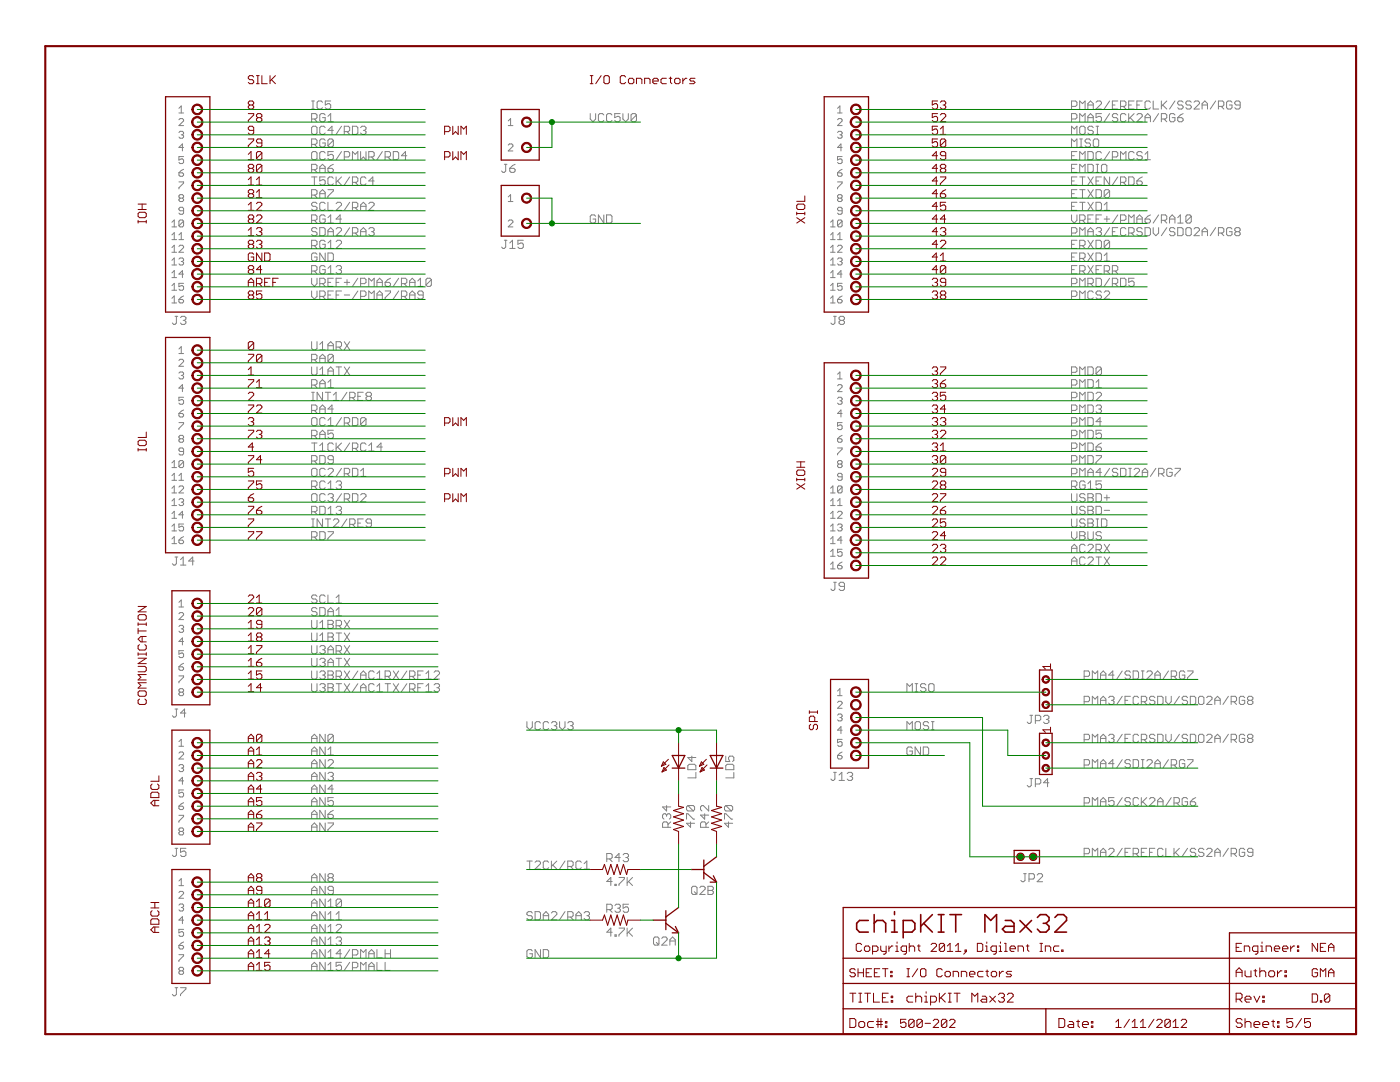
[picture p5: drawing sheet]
<svg xmlns="http://www.w3.org/2000/svg" width="279mm" height="216mm" viewBox="0 0 279 216" stroke-linecap="round" stroke-linejoin="round" font-family="sans-serif">
<g fill="#808080" stroke="#808080" stroke-width=".2">
<path d="M137 164.3h1.6z"/>
<path d="M137 164.3l.8 .8z"/>
<path d="M137.8 164v1.1z"/>
<path d="M137 162.4v1z"/>
<path d="M137 162.4h.3z"/>
<path d="M137.3 162.4l1.1 1z"/>
<path d="M138.4 163.4h.2z"/>
<path d="M137.3 161.8h1.1z"/>
<path d="M137 161.5l.3 .3z"/>
<path d="M137 161v.5z"/>
<path d="M137 161l.3-.3z"/>
<path d="M137.3 160.7h1.1z"/>
<path d="M138.4 160.7l.2 .3z"/>
<path d="M138.6 161v.5z"/>
<path d="M138.6 161.5l-.2 .3z"/>
<path d="M137.3 160.7l1.1 1.1z"/>
<path d="M121.9 185.2v1.6z"/>
<path d="M121.9 185.2l-.8 .8z"/>
<path d="M121.1 186h1.1z"/>
<path d="M122.7 186.5v.3z"/>
<path d="M122.7 186.5h.3z"/>
<path d="M123 186.5v.3z"/>
<path d="M122.7 186.8h.3z"/>
<path d="M123.5 185.2h1.1z"/>
<path d="M124.6 185.2v.3z"/>
<path d="M124.6 185.5l-1.1 1z"/>
<path d="M123.5 186.5v.3z"/>
<path d="M125.2 185.2v1.6z"/>
<path d="M125.2 186.3l1-1.1z"/>
<path d="M125.4 186l.8 .8z"/>
<path d="M144.6 164.3h1.6z"/>
<path d="M144.6 164.3l.8 .8z"/>
<path d="M145.4 164v1.1z"/>
<path d="M144.6 162.4v1z"/>
<path d="M144.6 162.4h.3z"/>
<path d="M144.9 162.4l1 1z"/>
<path d="M145.9 163.4h.3z"/>
<path d="M144.9 161.8h1z"/>
<path d="M144.6 161.5l.3 .3z"/>
<path d="M144.6 161v.5z"/>
<path d="M144.6 161l.3-.3z"/>
<path d="M144.9 160.7h1z"/>
<path d="M145.9 160.7l.3 .3z"/>
<path d="M146.2 161v.5z"/>
<path d="M146.2 161.5l-.3 .3z"/>
<path d="M144.9 160.7l1 1.1z"/>
<path d="M121.9 175.1v1.6z"/>
<path d="M121.9 175.1l-.8 .8z"/>
<path d="M121.1 175.9h1.1z"/>
<path d="M122.7 176.4v.3z"/>
<path d="M122.7 176.4h.3z"/>
<path d="M123 176.4v.3z"/>
<path d="M122.7 176.7h.3z"/>
<path d="M123.5 175.1h1.1z"/>
<path d="M124.6 175.1v.3z"/>
<path d="M124.6 175.4l-1.1 1z"/>
<path d="M123.5 176.4v.3z"/>
<path d="M125.2 175.1v1.6z"/>
<path d="M125.2 176.2l1-1.1z"/>
<path d="M125.4 175.9l.8 .8z"/>
<path d="M35.7 175.8l.5-.5z"/>
<path d="M36.2 175.3v1.4z"/>
<path d="M35.7 176.7h.9z"/>
<path d="M35.7 179.2h.9z"/>
<path d="M35.7 179.2l.9-.9z"/>
<path d="M36.6 178.1v.2z"/>
<path d="M36.4 177.9l.2 .2z"/>
<path d="M35.9 177.9h.5z"/>
<path d="M35.7 178.1l.2-.2z"/>
<path d="M35.7 180.6l.2-.2z"/>
<path d="M35.9 180.4h.5z"/>
<path d="M36.4 180.4l.2 .2z"/>
<path d="M36.6 180.6v.2z"/>
<path d="M36.4 181.1l.2-.3z"/>
<path d="M36.2 181.1h.2z"/>
<path d="M36.4 181.1l.2 .2z"/>
<path d="M36.6 181.3v.2z"/>
<path d="M36.6 181.5l-.2 .3z"/>
<path d="M35.9 181.8h.5z"/>
<path d="M35.7 181.5l.2 .3z"/>
<path d="M36.4 182.9v1.4z"/>
<path d="M36.4 182.9l-.7 .7z"/>
<path d="M35.7 183.6h.9z"/>
<path d="M35.7 185.4h.9z"/>
<path d="M35.7 185.4v.7z"/>
<path d="M35.7 186.1l.5-.2z"/>
<path d="M36.2 185.9h.2z"/>
<path d="M36.4 185.9l.2 .2z"/>
<path d="M36.6 186.1v.5z"/>
<path d="M36.6 186.6l-.2 .2z"/>
<path d="M35.9 186.8h.5z"/>
<path d="M35.7 186.6l.2 .2z"/>
<path d="M36.2 188.2l.4-.2z"/>
<path d="M36.2 188.2l-.5 .5z"/>
<path d="M35.7 188.7v.4z"/>
<path d="M35.7 189.1l.2 .3z"/>
<path d="M35.9 189.4h.5z"/>
<path d="M36.4 189.4l.2-.3z"/>
<path d="M36.6 188.9v.2z"/>
<path d="M36.4 188.7l.2 .2z"/>
<path d="M35.7 188.7h.7z"/>
<path d="M35.7 190.5h.9z"/>
<path d="M36.6 190.5v.2z"/>
<path d="M35.7 191.6l.9-.9z"/>
<path d="M35.7 191.6v.3z"/>
<path d="M35.7 193.3l.2-.3z"/>
<path d="M35.9 193h.5z"/>
<path d="M36.4 193l.2 .3z"/>
<path d="M36.6 193.3v.2z"/>
<path d="M36.4 193.7l.2-.2z"/>
<path d="M36.4 193.7l.2 .3z"/>
<path d="M36.6 194v.2z"/>
<path d="M36.4 194.4l.2-.2z"/>
<path d="M35.9 194.4h.5z"/>
<path d="M35.7 194.2l.2 .2z"/>
<path d="M35.7 194v.2z"/>
<path d="M35.7 194l.2-.3z"/>
<path d="M35.7 193.5l.2 .2z"/>
<path d="M35.7 193.3v.2z"/>
<path d="M35.9 193.7h.5z"/>
<path d="M34.4 198.4l.2 .3z"/>
<path d="M34.6 198.7h.3z"/>
<path d="M34.9 198.7l.3-.3z"/>
<path d="M35.2 197.1v1.3z"/>
<path d="M34.9 197.1h.6z"/>
<path d="M36 197.1h1.1z"/>
<path d="M37.1 197.1v.2z"/>
<path d="M37.1 197.3l-1.1 1.1z"/>
<path d="M36 198.4v.3z"/>
<path d="M167.2 21.6l.4-.5z"/>
<path d="M167.6 21.1v1.4z"/>
<path d="M167.2 22.5h.9z"/>
<path d="M167.2 25.1h.9z"/>
<path d="M168.1 24.1l-.9 1z"/>
<path d="M168.1 23.9v.2z"/>
<path d="M167.8 23.7l.3 .2z"/>
<path d="M167.4 23.7h.4z"/>
<path d="M167.4 23.7l-.2 .2z"/>
<path d="M167.4 26.2l-.2 .2z"/>
<path d="M167.4 26.2h.4z"/>
<path d="M167.8 26.2l.3 .2z"/>
<path d="M168.1 26.4v.3z"/>
<path d="M168.1 26.7l-.3 .2z"/>
<path d="M167.6 26.9h.2z"/>
<path d="M167.8 26.9l.3 .2z"/>
<path d="M168.1 27.1v.2z"/>
<path d="M168.1 27.3l-.3 .3z"/>
<path d="M167.4 27.6h.4z"/>
<path d="M167.2 27.3l.2 .3z"/>
<path d="M167.8 28.7v1.4z"/>
<path d="M167.8 28.7l-.6 .7z"/>
<path d="M167.2 29.4h.9z"/>
<path d="M167.2 31.2h.9z"/>
<path d="M167.2 31.2v.7z"/>
<path d="M167.2 31.9l.4-.2z"/>
<path d="M167.6 31.7h.2z"/>
<path d="M167.8 31.7l.3 .2z"/>
<path d="M168.1 31.9v.5z"/>
<path d="M168.1 32.4l-.3 .2z"/>
<path d="M167.4 32.6h.4z"/>
<path d="M167.2 32.4l.2 .2z"/>
<path d="M167.6 34l.5-.2z"/>
<path d="M167.6 34l-.4 .5z"/>
<path d="M167.2 34.5v.4z"/>
<path d="M167.2 34.9l.2 .3z"/>
<path d="M167.4 35.2h.4z"/>
<path d="M167.8 35.2l.3-.3z"/>
<path d="M168.1 34.7v.2z"/>
<path d="M167.8 34.5l.3 .2z"/>
<path d="M167.2 34.5h.6z"/>
<path d="M167.2 36.3h.9z"/>
<path d="M168.1 36.3v.2z"/>
<path d="M168.1 36.5l-.9 1z"/>
<path d="M167.2 37.5v.2z"/>
<path d="M167.4 38.8l-.2 .3z"/>
<path d="M167.4 38.8h.4z"/>
<path d="M167.8 38.8l.3 .3z"/>
<path d="M168.1 39.1v.2z"/>
<path d="M168.1 39.3l-.3 .2z"/>
<path d="M167.8 39.5l.3 .3z"/>
<path d="M168.1 39.8v.2z"/>
<path d="M168.1 40l-.3 .2z"/>
<path d="M167.4 40.2h.4z"/>
<path d="M167.2 40l.2 .2z"/>
<path d="M167.2 39.8v.2z"/>
<path d="M167.4 39.5l-.2 .3z"/>
<path d="M167.2 39.3l.2 .2z"/>
<path d="M167.2 39.1v.2z"/>
<path d="M167.4 39.5h.4z"/>
<path d="M167.2 42.5l.2 .3z"/>
<path d="M167.4 42.8h.4z"/>
<path d="M167.8 42.8l.3-.3z"/>
<path d="M168.1 41.6v.9z"/>
<path d="M167.8 41.4l.3 .2z"/>
<path d="M167.4 41.4h.4z"/>
<path d="M167.4 41.4l-.2 .2z"/>
<path d="M167.2 41.6v.2z"/>
<path d="M167.2 41.8l.2 .3z"/>
<path d="M167.4 42.1h.7z"/>
<path d="M165.8 44.3l.4-.4z"/>
<path d="M166.2 43.9v1.4z"/>
<path d="M165.8 45.3h.9z"/>
<path d="M167.2 44.1v.9z"/>
<path d="M167.4 43.9l-.2 .2z"/>
<path d="M167.4 43.9h.4z"/>
<path d="M167.8 43.9l.3 .2z"/>
<path d="M168.1 44.1v.9z"/>
<path d="M168.1 45l-.3 .3z"/>
<path d="M167.4 45.3h.4z"/>
<path d="M167.2 45l.2 .3z"/>
<path d="M168.1 44.1l-.9 .9z"/>
<path d="M165.8 46.9l.4-.5z"/>
<path d="M166.2 46.4v1.4z"/>
<path d="M165.8 47.8h.9z"/>
<path d="M167.2 46.9l.4-.5z"/>
<path d="M167.6 46.4v1.4z"/>
<path d="M167.2 47.8h.9z"/>
<path d="M165.8 49.4l.4-.5z"/>
<path d="M166.2 48.9v1.4z"/>
<path d="M165.8 50.3h.9z"/>
<path d="M167.2 50.3h.9z"/>
<path d="M168.1 49.4l-.9 .9z"/>
<path d="M168.1 49.2v.2z"/>
<path d="M167.8 48.9l.3 .3z"/>
<path d="M167.4 48.9h.4z"/>
<path d="M167.4 48.9l-.2 .3z"/>
<path d="M165.8 51.9l.4-.4z"/>
<path d="M166.2 51.5v1.4z"/>
<path d="M165.8 52.9h.9z"/>
<path d="M167.4 51.5l-.2 .2z"/>
<path d="M167.4 51.5h.4z"/>
<path d="M167.8 51.5l.3 .2z"/>
<path d="M168.1 51.7v.2z"/>
<path d="M168.1 51.9l-.3 .3z"/>
<path d="M167.6 52.2h.2z"/>
<path d="M167.8 52.2l.3 .2z"/>
<path d="M168.1 52.4v.2z"/>
<path d="M168.1 52.6l-.3 .3z"/>
<path d="M167.4 52.9h.4z"/>
<path d="M167.2 52.6l.2 .3z"/>
<path d="M165.8 54.5l.4-.5z"/>
<path d="M166.2 54v1.4z"/>
<path d="M165.8 55.4h.9z"/>
<path d="M167.8 54v1.4z"/>
<path d="M167.8 54l-.6 .7z"/>
<path d="M167.2 54.7h.9z"/>
<path d="M165.8 57l.4-.5z"/>
<path d="M166.2 56.5v1.4z"/>
<path d="M165.8 57.9h.9z"/>
<path d="M167.2 56.5h.9z"/>
<path d="M167.2 56.5v.7z"/>
<path d="M167.2 57.2l.4-.2z"/>
<path d="M167.6 57h.2z"/>
<path d="M167.8 57l.3 .2z"/>
<path d="M168.1 57.2v.5z"/>
<path d="M168.1 57.7l-.3 .2z"/>
<path d="M167.4 57.9h.4z"/>
<path d="M167.2 57.7l.2 .2z"/>
<path d="M165.8 64.5l.3 .2z"/>
<path d="M166.1 64.7h.3z"/>
<path d="M166.6 64.5l-.2 .2z"/>
<path d="M166.6 63.1v1.4z"/>
<path d="M166.4 63.1h.5z"/>
<path d="M167.4 63.4l.3-.3z"/>
<path d="M167.7 63.1h.6z"/>
<path d="M168.3 63.1l.2 .3z"/>
<path d="M168.5 63.4v.2z"/>
<path d="M168.5 63.6l-.2 .3z"/>
<path d="M168.3 63.9l.2 .3z"/>
<path d="M168.5 64.2v.3z"/>
<path d="M168.5 64.5l-.2 .2z"/>
<path d="M167.7 64.7h.6z"/>
<path d="M167.4 64.5l.3 .2z"/>
<path d="M167.4 64.2v.3z"/>
<path d="M167.7 63.9l-.3 .3z"/>
<path d="M167.4 63.6l.3 .3z"/>
<path d="M167.4 63.4v.2z"/>
<path d="M167.7 63.9h.6z"/>
<path d="M165.8 59.5l.4-.4z"/>
<path d="M166.2 59.1v1.4z"/>
<path d="M165.8 60.5h.9z"/>
<path d="M167.6 59.3l.5-.2z"/>
<path d="M167.2 59.8l.4-.5z"/>
<path d="M167.2 59.8v.4z"/>
<path d="M167.2 60.2l.2 .3z"/>
<path d="M167.4 60.5h.4z"/>
<path d="M168.1 60.2l-.3 .3z"/>
<path d="M168.1 60v.2z"/>
<path d="M167.8 59.8l.3 .2z"/>
<path d="M167.2 59.8h.6z"/>
<path d="M167.2 74.7l.4-.5z"/>
<path d="M167.6 74.2v1.4z"/>
<path d="M167.2 75.6h.9z"/>
<path d="M167.2 78.1h.9z"/>
<path d="M168.1 77.2l-.9 .9z"/>
<path d="M168.1 77v.2z"/>
<path d="M167.8 76.8l.3 .2z"/>
<path d="M167.4 76.8h.4z"/>
<path d="M167.4 76.8l-.2 .2z"/>
<path d="M167.4 79.3l-.2 .2z"/>
<path d="M167.4 79.3h.4z"/>
<path d="M167.8 79.3l.3 .2z"/>
<path d="M168.1 79.5v.2z"/>
<path d="M168.1 79.7l-.3 .3z"/>
<path d="M167.6 80h.2z"/>
<path d="M167.8 80l.3 .2z"/>
<path d="M168.1 80.2v.2z"/>
<path d="M168.1 80.4l-.3 .3z"/>
<path d="M167.4 80.7h.4z"/>
<path d="M167.2 80.4l.2 .3z"/>
<path d="M167.8 81.8v1.4z"/>
<path d="M167.8 81.8l-.6 .7z"/>
<path d="M167.2 82.5h.9z"/>
<path d="M167.2 84.3h.9z"/>
<path d="M167.2 84.3v.7z"/>
<path d="M167.2 85l.4-.2z"/>
<path d="M167.6 84.8h.2z"/>
<path d="M167.8 84.8l.3 .2z"/>
<path d="M168.1 85v.5z"/>
<path d="M168.1 85.5l-.3 .2z"/>
<path d="M167.4 85.7h.4z"/>
<path d="M167.2 85.5l.2 .2z"/>
<path d="M167.6 87.1l.5-.2z"/>
<path d="M167.2 87.5l.4-.4z"/>
<path d="M167.2 87.5v.5z"/>
<path d="M167.2 88l.2 .2z"/>
<path d="M167.4 88.2h.4z"/>
<path d="M167.8 88.2l.3-.2z"/>
<path d="M168.1 87.8v.2z"/>
<path d="M167.8 87.5l.3 .3z"/>
<path d="M167.2 87.5h.6z"/>
<path d="M167.2 89.4h.9z"/>
<path d="M168.1 89.4v.2z"/>
<path d="M168.1 89.6l-.9 1z"/>
<path d="M167.2 90.6v.2z"/>
<path d="M167.4 91.9l-.2 .2z"/>
<path d="M167.4 91.9h.4z"/>
<path d="M167.8 91.9l.3 .2z"/>
<path d="M168.1 92.1v.3z"/>
<path d="M168.1 92.4l-.3 .2z"/>
<path d="M167.8 92.6l.3 .2z"/>
<path d="M168.1 92.8v.3z"/>
<path d="M168.1 93.1l-.3 .2z"/>
<path d="M167.4 93.3h.4z"/>
<path d="M167.2 93.1l.2 .2z"/>
<path d="M167.2 92.8v.3z"/>
<path d="M167.2 92.8l.2-.2z"/>
<path d="M167.2 92.4l.2 .2z"/>
<path d="M167.2 92.1v.3z"/>
<path d="M167.4 92.6h.4z"/>
<path d="M167.2 95.6l.2 .2z"/>
<path d="M167.4 95.8h.4z"/>
<path d="M167.8 95.8l.3-.2z"/>
<path d="M168.1 94.7v.9z"/>
<path d="M167.8 94.4l.3 .3z"/>
<path d="M167.4 94.4h.4z"/>
<path d="M167.4 94.4l-.2 .3z"/>
<path d="M167.2 94.7v.2z"/>
<path d="M167.2 94.9l.2 .2z"/>
<path d="M167.4 95.1h.7z"/>
<path d="M165.8 97.4l.4-.4z"/>
<path d="M166.2 97v1.4z"/>
<path d="M165.8 98.4h.9z"/>
<path d="M167.2 97.2v.9z"/>
<path d="M167.4 97l-.2 .2z"/>
<path d="M167.4 97h.4z"/>
<path d="M167.8 97l.3 .2z"/>
<path d="M168.1 97.2v.9z"/>
<path d="M168.1 98.1l-.3 .3z"/>
<path d="M167.4 98.4h.4z"/>
<path d="M167.2 98.1l.2 .3z"/>
<path d="M168.1 97.2l-.9 .9z"/>
<path d="M165.8 100l.4-.5z"/>
<path d="M166.2 99.5v1.4z"/>
<path d="M165.8 100.9h.9z"/>
<path d="M167.2 100l.4-.5z"/>
<path d="M167.6 99.5v1.4z"/>
<path d="M167.2 100.9h.9z"/>
<path d="M165.8 102.5l.4-.5z"/>
<path d="M166.2 102v1.4z"/>
<path d="M165.8 103.4h.9z"/>
<path d="M167.2 103.4h.9z"/>
<path d="M168.1 102.5l-.9 .9z"/>
<path d="M168.1 102.3v.2z"/>
<path d="M167.8 102l.3 .3z"/>
<path d="M167.4 102h.4z"/>
<path d="M167.4 102l-.2 .3z"/>
<path d="M165.8 105l.4-.4z"/>
<path d="M166.2 104.6v1.3z"/>
<path d="M165.8 105.9h.9z"/>
<path d="M167.2 104.8l.2-.2z"/>
<path d="M167.4 104.6h.4z"/>
<path d="M167.8 104.6l.3 .2z"/>
<path d="M168.1 104.8v.2z"/>
<path d="M168.1 105l-.3 .2z"/>
<path d="M167.6 105.2h.2z"/>
<path d="M167.8 105.2l.3 .3z"/>
<path d="M168.1 105.5v.2z"/>
<path d="M168.1 105.7l-.3 .2z"/>
<path d="M167.4 105.9h.4z"/>
<path d="M167.2 105.7l.2 .2z"/>
<path d="M165.8 107.5l.4-.4z"/>
<path d="M166.2 107.1v1.4z"/>
<path d="M165.8 108.5h.9z"/>
<path d="M167.8 107.1v1.4z"/>
<path d="M167.8 107.1l-.6 .7z"/>
<path d="M167.2 107.8h.9z"/>
<path d="M165.8 110.1l.4-.5z"/>
<path d="M166.2 109.6v1.4z"/>
<path d="M165.8 111h.9z"/>
<path d="M167.2 109.6h.9z"/>
<path d="M167.2 109.6v.7z"/>
<path d="M167.2 110.3l.4-.2z"/>
<path d="M167.6 110.1h.2z"/>
<path d="M167.8 110.1l.3 .2z"/>
<path d="M168.1 110.3v.5z"/>
<path d="M168.1 110.8l-.3 .2z"/>
<path d="M167.4 111h.4z"/>
<path d="M167.2 110.8l.2 .2z"/>
<path d="M165.8 117.5l.3 .3z"/>
<path d="M166.1 117.8h.3z"/>
<path d="M166.6 117.5l-.2 .3z"/>
<path d="M166.6 116.2v1.3z"/>
<path d="M166.4 116.2h.5z"/>
<path d="M167.4 117.5l.3 .3z"/>
<path d="M167.7 117.8h.6z"/>
<path d="M168.3 117.8l.2-.3z"/>
<path d="M168.5 116.5v1z"/>
<path d="M168.3 116.2l.2 .3z"/>
<path d="M167.7 116.2h.6z"/>
<path d="M167.7 116.2l-.3 .3z"/>
<path d="M167.4 116.5v.2z"/>
<path d="M167.4 116.7l.3 .3z"/>
<path d="M167.7 117h.8z"/>
<path d="M165.8 112.6l.4-.5z"/>
<path d="M166.2 112.1v1.4z"/>
<path d="M165.8 113.5h.9z"/>
<path d="M167.6 112.4l.5-.3z"/>
<path d="M167.6 112.4l-.4 .4z"/>
<path d="M167.2 112.8v.5z"/>
<path d="M167.2 113.3l.2 .2z"/>
<path d="M167.4 113.5h.4z"/>
<path d="M167.8 113.5l.3-.2z"/>
<path d="M168.1 113.1v.2z"/>
<path d="M167.8 112.8l.3 .3z"/>
<path d="M167.2 112.8h.6z"/>
<path d="M167.2 137.9l.4-.5z"/>
<path d="M167.6 137.4v1.4z"/>
<path d="M167.2 138.8h.9z"/>
<path d="M167.2 141.3h.9z"/>
<path d="M168.1 140.4l-.9 .9z"/>
<path d="M168.1 140.2v.2z"/>
<path d="M167.8 139.9l.3 .3z"/>
<path d="M167.4 139.9h.4z"/>
<path d="M167.4 139.9l-.2 .3z"/>
<path d="M167.4 142.5l-.2 .2z"/>
<path d="M167.4 142.5h.4z"/>
<path d="M167.8 142.5l.3 .2z"/>
<path d="M168.1 142.7v.2z"/>
<path d="M168.1 142.9l-.3 .3z"/>
<path d="M167.6 143.2h.2z"/>
<path d="M167.8 143.2l.3 .2z"/>
<path d="M168.1 143.4v.2z"/>
<path d="M167.8 143.8l.3-.2z"/>
<path d="M167.4 143.8h.4z"/>
<path d="M167.2 143.6l.2 .2z"/>
<path d="M167.8 145v1.4z"/>
<path d="M167.8 145l-.6 .7z"/>
<path d="M167.2 145.7h.9z"/>
<path d="M167.2 147.5h.9z"/>
<path d="M167.2 147.5v.7z"/>
<path d="M167.2 148.2l.4-.2z"/>
<path d="M167.6 148h.2z"/>
<path d="M167.8 148l.3 .2z"/>
<path d="M168.1 148.2v.5z"/>
<path d="M168.1 148.7l-.3 .2z"/>
<path d="M167.4 148.9h.4z"/>
<path d="M167.2 148.7l.2 .2z"/>
<path d="M167.6 150.3l.5-.2z"/>
<path d="M167.6 150.3l-.4 .4z"/>
<path d="M167.2 150.7v.5z"/>
<path d="M167.2 151.2l.2 .2z"/>
<path d="M167.4 151.4h.4z"/>
<path d="M168.1 151.2l-.3 .2z"/>
<path d="M168.1 151v.2z"/>
<path d="M167.8 150.7l.3 .3z"/>
<path d="M167.2 150.7h.6z"/>
<path d="M165.8 155.4l.3 .3z"/>
<path d="M166.1 155.7h.3z"/>
<path d="M166.6 155.4l-.2 .3z"/>
<path d="M166.6 154.1v1.3z"/>
<path d="M166.4 154.1h.5z"/>
<path d="M167.4 154.6l.6-.5z"/>
<path d="M168 154.1v1.6z"/>
<path d="M167.4 155.7h1.1z"/>
<path d="M169.1 154.4l.3-.3z"/>
<path d="M169.4 154.1h.5z"/>
<path d="M169.9 154.1l.3 .3z"/>
<path d="M170.2 154.4v.2z"/>
<path d="M170.2 154.6l-.3 .3z"/>
<path d="M169.6 154.9h.3z"/>
<path d="M169.9 154.9l.3 .3z"/>
<path d="M170.2 155.2v.2z"/>
<path d="M170.2 155.4l-.3 .3z"/>
<path d="M169.4 155.7h.5z"/>
<path d="M169.1 155.4l.3 .3z"/>
<path d="M205 144.1l.3 .3z"/>
<path d="M205.3 144.4h.2z"/>
<path d="M205.8 144.1l-.3 .3z"/>
<path d="M205.8 142.7v1.4z"/>
<path d="M205.5 142.7h.6z"/>
<path d="M206.6 142.7v1.7z"/>
<path d="M206.6 142.7h.8z"/>
<path d="M207.4 142.7l.3 .3z"/>
<path d="M207.7 143v.6z"/>
<path d="M207.4 143.8l.3-.2z"/>
<path d="M206.6 143.8h.8z"/>
<path d="M208.5 142.7l-.2 .3z"/>
<path d="M208.5 142.7h.6z"/>
<path d="M209.1 142.7l.2 .3z"/>
<path d="M209.3 143v.3z"/>
<path d="M209.3 143.3l-.2 .3z"/>
<path d="M208.8 143.6h.3z"/>
<path d="M209.1 143.6l.2 .2z"/>
<path d="M209.3 143.8v.3z"/>
<path d="M209.3 144.1l-.2 .3z"/>
<path d="M208.5 144.4h.6z"/>
<path d="M208.3 144.1l.2 .3z"/>
<path d="M205 156.7l.3 .3z"/>
<path d="M205.3 157h.2z"/>
<path d="M205.8 156.7l-.3 .3z"/>
<path d="M205.8 155.4v1.3z"/>
<path d="M205.5 155.4h.6z"/>
<path d="M206.6 155.4v1.6z"/>
<path d="M206.6 155.4h.8z"/>
<path d="M207.4 155.4l.3 .2z"/>
<path d="M207.7 155.6v.6z"/>
<path d="M207.4 156.4l.3-.2z"/>
<path d="M206.6 156.4h.8z"/>
<path d="M209.1 155.4v1.6z"/>
<path d="M209.1 155.4l-.8 .8z"/>
<path d="M208.3 156.2h1z"/>
<path d="M36.2 69.2l-.5 .4z"/>
<path d="M36.2 69.2v1.3z"/>
<path d="M35.7 70.5h.9z"/>
<path d="M35.7 73.1h.9z"/>
<path d="M36.6 72.2l-.9 .9z"/>
<path d="M36.6 71.9v.3z"/>
<path d="M36.4 71.7l.2 .2z"/>
<path d="M35.9 71.7h.5z"/>
<path d="M35.9 71.7l-.2 .2z"/>
<path d="M35.7 74.4l.2-.2z"/>
<path d="M35.9 74.2h.5z"/>
<path d="M36.4 74.2l.2 .2z"/>
<path d="M36.6 74.4v.3z"/>
<path d="M36.6 74.7l-.2 .2z"/>
<path d="M36.2 74.9h.2z"/>
<path d="M36.4 74.9l.2 .2z"/>
<path d="M36.6 75.1v.3z"/>
<path d="M36.6 75.4l-.2 .2z"/>
<path d="M35.9 75.6h.5z"/>
<path d="M35.7 75.4l.2 .2z"/>
<path d="M36.4 76.8v1.3z"/>
<path d="M35.7 77.4l.7-.6z"/>
<path d="M35.7 77.4h.9z"/>
<path d="M35.7 79.3h.9z"/>
<path d="M35.7 79.3v.7z"/>
<path d="M35.7 80l.5-.3z"/>
<path d="M36.2 79.7h.2z"/>
<path d="M36.4 79.7l.2 .3z"/>
<path d="M36.6 80v.4z"/>
<path d="M36.6 80.4l-.2 .3z"/>
<path d="M35.9 80.7h.5z"/>
<path d="M35.7 80.4l.2 .3z"/>
<path d="M36.2 82l.4-.2z"/>
<path d="M36.2 82l-.5 .5z"/>
<path d="M35.7 82.5v.5z"/>
<path d="M35.7 83l.2 .2z"/>
<path d="M35.9 83.2h.5z"/>
<path d="M36.4 83.2l.2-.2z"/>
<path d="M36.6 82.7v.3z"/>
<path d="M36.4 82.5l.2 .2z"/>
<path d="M35.7 82.5h.7z"/>
<path d="M35.7 84.3h.9z"/>
<path d="M36.6 84.3v.3z"/>
<path d="M36.6 84.6l-.9 .9z"/>
<path d="M35.7 85.5v.2z"/>
<path d="M35.9 86.9l-.2 .2z"/>
<path d="M35.9 86.9h.5z"/>
<path d="M36.4 86.9l.2 .2z"/>
<path d="M36.6 87.1v.2z"/>
<path d="M36.4 87.5l.2-.2z"/>
<path d="M36.4 87.5l.2 .3z"/>
<path d="M36.6 87.8v.2z"/>
<path d="M36.6 88l-.2 .2z"/>
<path d="M35.9 88.2h.5z"/>
<path d="M35.7 88l.2 .2z"/>
<path d="M35.7 87.8v.2z"/>
<path d="M35.7 87.8l.2-.3z"/>
<path d="M35.7 87.3l.2 .2z"/>
<path d="M35.7 87.1v.2z"/>
<path d="M35.9 87.5h.5z"/>
<path d="M35.7 90.6l.2 .2z"/>
<path d="M35.9 90.8h.5z"/>
<path d="M36.4 90.8l.2-.2z"/>
<path d="M36.6 89.6v1z"/>
<path d="M36.4 89.4l.2 .2z"/>
<path d="M35.9 89.4h.5z"/>
<path d="M35.9 89.4l-.2 .2z"/>
<path d="M35.7 89.6v.3z"/>
<path d="M35.7 89.9l.2 .2z"/>
<path d="M35.9 90.1h.7z"/>
<path d="M34.3 92.4l.5-.5z"/>
<path d="M34.8 91.9v1.4z"/>
<path d="M34.3 93.3h.9z"/>
<path d="M35.7 92.1v1z"/>
<path d="M35.9 91.9l-.2 .2z"/>
<path d="M35.9 91.9h.5z"/>
<path d="M36.4 91.9l.2 .2z"/>
<path d="M36.6 92.1v1z"/>
<path d="M36.6 93.1l-.2 .2z"/>
<path d="M35.9 93.3h.5z"/>
<path d="M35.7 93.1l.2 .2z"/>
<path d="M35.7 93.1l.9-1z"/>
<path d="M34.3 94.9l.5-.5z"/>
<path d="M34.8 94.4v1.4z"/>
<path d="M34.3 95.8h.9z"/>
<path d="M35.7 94.9l.5-.5z"/>
<path d="M36.2 94.4v1.4z"/>
<path d="M35.7 95.8h.9z"/>
<path d="M34.3 97.4l.5-.4z"/>
<path d="M34.8 97v1.4z"/>
<path d="M34.3 98.4h.9z"/>
<path d="M35.7 98.4h.9z"/>
<path d="M35.7 98.4l.9-1z"/>
<path d="M36.6 97.2v.2z"/>
<path d="M36.4 97l.2 .2z"/>
<path d="M35.9 97h.5z"/>
<path d="M35.9 97l-.2 .2z"/>
<path d="M34.3 100l.5-.5z"/>
<path d="M34.8 99.5v1.4z"/>
<path d="M34.3 100.9h.9z"/>
<path d="M35.7 99.7l.2-.2z"/>
<path d="M35.9 99.5h.5z"/>
<path d="M36.4 99.5l.2 .2z"/>
<path d="M36.6 99.7v.3z"/>
<path d="M36.6 100l-.2 .2z"/>
<path d="M36.2 100.2h.2z"/>
<path d="M36.4 100.2l.2 .2z"/>
<path d="M36.6 100.4v.2z"/>
<path d="M36.6 100.6l-.2 .3z"/>
<path d="M35.9 100.9h.5z"/>
<path d="M35.7 100.6l.2 .3z"/>
<path d="M34.3 102.5l.5-.5z"/>
<path d="M34.8 102v1.4z"/>
<path d="M34.3 103.4h.9z"/>
<path d="M36.4 102v1.4z"/>
<path d="M36.4 102l-.7 .7z"/>
<path d="M35.7 102.7h.9z"/>
<path d="M34.3 105l.5-.4z"/>
<path d="M34.8 104.6v1.3z"/>
<path d="M34.3 105.9h.9z"/>
<path d="M35.7 104.6h.9z"/>
<path d="M35.7 104.6v.6z"/>
<path d="M35.7 105.2l.5-.2z"/>
<path d="M36.2 105h.2z"/>
<path d="M36.4 105l.2 .2z"/>
<path d="M36.6 105.2v.5z"/>
<path d="M36.6 105.7l-.2 .2z"/>
<path d="M35.9 105.9h.5z"/>
<path d="M35.7 105.7l.2 .2z"/>
<path d="M34.4 112.5l.2 .3z"/>
<path d="M34.6 112.8h.3z"/>
<path d="M34.9 112.8l.3-.3z"/>
<path d="M35.2 111.1v1.4z"/>
<path d="M34.9 111.1h.6z"/>
<path d="M36 111.7l.6-.6z"/>
<path d="M36.6 111.1v1.7z"/>
<path d="M36 112.8h1.1z"/>
<path d="M38.5 111.1v1.7z"/>
<path d="M38.5 111.1l-.8 .9z"/>
<path d="M37.7 112h1z"/>
<path d="M34.3 107.5l.5-.4z"/>
<path d="M34.8 107.1v1.4z"/>
<path d="M34.3 108.5h.9z"/>
<path d="M36.2 107.3l.4-.2z"/>
<path d="M36.2 107.3l-.5 .5z"/>
<path d="M35.7 107.8v.4z"/>
<path d="M35.7 108.2l.2 .3z"/>
<path d="M35.9 108.5h.5z"/>
<path d="M36.4 108.5l.2-.3z"/>
<path d="M36.6 108v.2z"/>
<path d="M36.4 107.8l.2 .2z"/>
<path d="M35.7 107.8h.7z"/>
<path d="M35.7 120.2l.5-.5z"/>
<path d="M36.2 119.7v1.4z"/>
<path d="M35.7 121.1h.9z"/>
<path d="M35.7 123.6h.9z"/>
<path d="M36.6 122.7l-.9 .9z"/>
<path d="M36.6 122.5v.2z"/>
<path d="M36.4 122.2l.2 .3z"/>
<path d="M35.9 122.2h.5z"/>
<path d="M35.9 122.2l-.2 .3z"/>
<path d="M35.7 125l.2-.2z"/>
<path d="M35.9 124.8h.5z"/>
<path d="M36.4 124.8l.2 .2z"/>
<path d="M36.6 125v.2z"/>
<path d="M36.6 125.2l-.2 .3z"/>
<path d="M36.2 125.5h.2z"/>
<path d="M36.4 125.5l.2 .2z"/>
<path d="M36.6 125.7v.2z"/>
<path d="M36.6 125.9l-.2 .3z"/>
<path d="M35.9 126.2h.5z"/>
<path d="M35.7 125.9l.2 .3z"/>
<path d="M36.4 127.3v1.4z"/>
<path d="M36.4 127.3l-.7 .7z"/>
<path d="M35.7 128h.9z"/>
<path d="M35.7 129.8h.9z"/>
<path d="M35.7 129.8v.7z"/>
<path d="M35.7 130.5l.5-.2z"/>
<path d="M36.2 130.3h.2z"/>
<path d="M36.4 130.3l.2 .2z"/>
<path d="M36.6 130.5v.5z"/>
<path d="M36.4 131.2l.2-.2z"/>
<path d="M35.9 131.2h.5z"/>
<path d="M35.7 131l.2 .2z"/>
<path d="M36.2 132.6l.4-.2z"/>
<path d="M36.2 132.6l-.5 .5z"/>
<path d="M35.7 133.1v.4z"/>
<path d="M35.7 133.5l.2 .3z"/>
<path d="M35.9 133.8h.5z"/>
<path d="M36.4 133.8l.2-.3z"/>
<path d="M36.6 133.3v.2z"/>
<path d="M36.4 133.1l.2 .2z"/>
<path d="M35.7 133.1h.7z"/>
<path d="M35.7 134.9h.9z"/>
<path d="M36.6 134.9v.2z"/>
<path d="M36.6 135.1l-.9 .9z"/>
<path d="M35.7 136v.3z"/>
<path d="M35.9 137.4l-.2 .2z"/>
<path d="M35.9 137.4h.5z"/>
<path d="M36.4 137.4l.2 .2z"/>
<path d="M36.6 137.6v.3z"/>
<path d="M36.6 137.9l-.2 .2z"/>
<path d="M36.4 138.1l.2 .2z"/>
<path d="M36.6 138.3v.3z"/>
<path d="M36.4 138.8l.2-.2z"/>
<path d="M35.9 138.8h.5z"/>
<path d="M35.7 138.6l.2 .2z"/>
<path d="M35.7 138.3v.3z"/>
<path d="M35.7 138.3l.2-.2z"/>
<path d="M35.7 137.9l.2 .2z"/>
<path d="M35.7 137.6v.3z"/>
<path d="M35.9 138.1h.5z"/>
<path d="M34.4 142.8l.2 .3z"/>
<path d="M34.6 143.1h.3z"/>
<path d="M34.9 143.1l.3-.3z"/>
<path d="M35.2 141.5v1.3z"/>
<path d="M34.9 141.5h.6z"/>
<path d="M36.8 141.5v1.6z"/>
<path d="M36.8 141.5l-.8 .8z"/>
<path d="M36 142.3h1.1z"/>
<path d="M35.7 21.6l.5-.5z"/>
<path d="M36.2 21.1v1.4z"/>
<path d="M35.7 22.5h.9z"/>
<path d="M35.7 25.1h.9z"/>
<path d="M36.6 24.1l-.9 1z"/>
<path d="M36.6 23.9v.2z"/>
<path d="M36.4 23.7l.2 .2z"/>
<path d="M35.9 23.7h.5z"/>
<path d="M35.9 23.7l-.2 .2z"/>
<path d="M35.9 26.2l-.2 .2z"/>
<path d="M35.9 26.2h.5z"/>
<path d="M36.4 26.2l.2 .2z"/>
<path d="M36.6 26.4v.3z"/>
<path d="M36.4 26.9l.2-.2z"/>
<path d="M36.2 26.9h.2z"/>
<path d="M36.4 26.9l.2 .2z"/>
<path d="M36.6 27.1v.2z"/>
<path d="M36.6 27.3l-.2 .3z"/>
<path d="M35.9 27.6h.5z"/>
<path d="M35.7 27.3l.2 .3z"/>
<path d="M36.4 28.7v1.4z"/>
<path d="M36.4 28.7l-.7 .7z"/>
<path d="M35.7 29.4h.9z"/>
<path d="M35.7 31.2h.9z"/>
<path d="M35.7 31.2v.7z"/>
<path d="M35.7 31.9l.5-.2z"/>
<path d="M36.2 31.7h.2z"/>
<path d="M36.4 31.7l.2 .2z"/>
<path d="M36.6 31.9v.5z"/>
<path d="M36.6 32.4l-.2 .2z"/>
<path d="M35.9 32.6h.5z"/>
<path d="M35.7 32.4l.2 .2z"/>
<path d="M36.2 34l.4-.2z"/>
<path d="M36.2 34l-.5 .5z"/>
<path d="M35.7 34.5v.4z"/>
<path d="M35.7 34.9l.2 .3z"/>
<path d="M35.9 35.2h.5z"/>
<path d="M36.4 35.2l.2-.3z"/>
<path d="M36.6 34.7v.2z"/>
<path d="M36.4 34.5l.2 .2z"/>
<path d="M35.7 34.5h.7z"/>
<path d="M35.7 36.3h.9z"/>
<path d="M36.6 36.3v.2z"/>
<path d="M36.6 36.5l-.9 1z"/>
<path d="M35.7 37.5v.2z"/>
<path d="M35.7 39.1l.2-.3z"/>
<path d="M35.9 38.8h.5z"/>
<path d="M36.4 38.8l.2 .3z"/>
<path d="M36.6 39.1v.2z"/>
<path d="M36.6 39.3l-.2 .2z"/>
<path d="M36.4 39.5l.2 .3z"/>
<path d="M36.6 39.8v.2z"/>
<path d="M36.6 40l-.2 .2z"/>
<path d="M35.9 40.2h.5z"/>
<path d="M35.7 40l.2 .2z"/>
<path d="M35.7 39.8v.2z"/>
<path d="M35.9 39.5l-.2 .3z"/>
<path d="M35.7 39.3l.2 .2z"/>
<path d="M35.7 39.1v.2z"/>
<path d="M35.9 39.5h.5z"/>
<path d="M35.7 42.5l.2 .3z"/>
<path d="M35.9 42.8h.5z"/>
<path d="M36.4 42.8l.2-.3z"/>
<path d="M36.6 41.6v.9z"/>
<path d="M36.4 41.4l.2 .2z"/>
<path d="M35.9 41.4h.5z"/>
<path d="M35.9 41.4l-.2 .2z"/>
<path d="M35.7 41.6v.2z"/>
<path d="M35.7 41.8l.2 .3z"/>
<path d="M35.9 42.1h.7z"/>
<path d="M34.3 44.3l.5-.4z"/>
<path d="M34.8 43.9v1.4z"/>
<path d="M34.3 45.3h.9z"/>
<path d="M35.7 44.1v.9z"/>
<path d="M35.7 44.1l.2-.2z"/>
<path d="M35.9 43.9h.5z"/>
<path d="M36.4 43.9l.2 .2z"/>
<path d="M36.6 44.1v.9z"/>
<path d="M36.6 45l-.2 .3z"/>
<path d="M35.9 45.3h.5z"/>
<path d="M35.7 45l.2 .3z"/>
<path d="M35.7 45l.9-.9z"/>
<path d="M34.3 46.9l.5-.5z"/>
<path d="M34.8 46.4v1.4z"/>
<path d="M34.3 47.8h.9z"/>
<path d="M35.7 46.9l.5-.5z"/>
<path d="M36.2 46.4v1.4z"/>
<path d="M35.7 47.8h.9z"/>
<path d="M34.3 49.4l.5-.5z"/>
<path d="M34.8 48.9v1.4z"/>
<path d="M34.3 50.3h.9z"/>
<path d="M35.7 50.3h.9z"/>
<path d="M35.7 50.3l.9-.9z"/>
<path d="M36.6 49.2v.2z"/>
<path d="M36.4 48.9l.2 .3z"/>
<path d="M35.9 48.9h.5z"/>
<path d="M35.9 48.9l-.2 .3z"/>
<path d="M34.3 51.9l.5-.4z"/>
<path d="M34.8 51.5v1.4z"/>
<path d="M34.3 52.9h.9z"/>
<path d="M35.9 51.5l-.2 .2z"/>
<path d="M35.9 51.5h.5z"/>
<path d="M36.4 51.5l.2 .2z"/>
<path d="M36.6 51.7v.2z"/>
<path d="M36.6 51.9l-.2 .3z"/>
<path d="M36.2 52.2h.2z"/>
<path d="M36.4 52.2l.2 .2z"/>
<path d="M36.6 52.4v.2z"/>
<path d="M36.6 52.6l-.2 .3z"/>
<path d="M35.9 52.9h.5z"/>
<path d="M35.7 52.6l.2 .3z"/>
<path d="M34.3 54.5l.5-.5z"/>
<path d="M34.8 54v1.4z"/>
<path d="M34.3 55.4h.9z"/>
<path d="M36.4 54v1.4z"/>
<path d="M36.4 54l-.7 .7z"/>
<path d="M35.7 54.7h.9z"/>
<path d="M34.3 57l.5-.5z"/>
<path d="M34.8 56.5v1.4z"/>
<path d="M34.3 57.9h.9z"/>
<path d="M35.7 56.5h.9z"/>
<path d="M35.7 56.5v.7z"/>
<path d="M35.7 57.2l.5-.2z"/>
<path d="M36.2 57h.2z"/>
<path d="M36.4 57l.2 .2z"/>
<path d="M36.6 57.2v.5z"/>
<path d="M36.6 57.7l-.2 .2z"/>
<path d="M35.9 57.9h.5z"/>
<path d="M35.7 57.7l.2 .2z"/>
<path d="M34.4 64.5l.2 .2z"/>
<path d="M34.6 64.7h.3z"/>
<path d="M34.9 64.7l.3-.2z"/>
<path d="M35.2 63.1v1.4z"/>
<path d="M34.9 63.1h.6z"/>
<path d="M36 63.4l.3-.3z"/>
<path d="M36.3 63.1h.5z"/>
<path d="M36.8 63.1l.3 .3z"/>
<path d="M37.1 63.4v.2z"/>
<path d="M37.1 63.6l-.3 .3z"/>
<path d="M36.6 63.9h.2z"/>
<path d="M36.8 63.9l.3 .3z"/>
<path d="M37.1 64.2v.3z"/>
<path d="M36.8 64.7l.3-.2z"/>
<path d="M36.3 64.7h.5z"/>
<path d="M36 64.5l.3 .2z"/>
<path d="M34.3 59.5l.5-.4z"/>
<path d="M34.8 59.1v1.4z"/>
<path d="M34.3 60.5h.9z"/>
<path d="M36.2 59.3l.4-.2z"/>
<path d="M36.2 59.3l-.5 .5z"/>
<path d="M35.7 59.8v.4z"/>
<path d="M35.7 60.2l.2 .3z"/>
<path d="M35.9 60.5h.5z"/>
<path d="M36.4 60.5l.2-.3z"/>
<path d="M36.6 60v.2z"/>
<path d="M36.4 59.8l.2 .2z"/>
<path d="M35.7 59.8h.7z"/>
<path d="M35.7 148l.5-.5z"/>
<path d="M36.2 147.5v1.4z"/>
<path d="M35.7 148.9h.9z"/>
<path d="M35.7 151.4h.9z"/>
<path d="M35.7 151.4l.9-.9z"/>
<path d="M36.6 150.3v.2z"/>
<path d="M36.4 150.1l.2 .2z"/>
<path d="M35.9 150.1h.5z"/>
<path d="M35.9 150.1l-.2 .2z"/>
<path d="M35.7 152.8l.2-.2z"/>
<path d="M35.9 152.6h.5z"/>
<path d="M36.4 152.6l.2 .2z"/>
<path d="M36.6 152.8v.2z"/>
<path d="M36.4 153.3l.2-.3z"/>
<path d="M36.2 153.3h.2z"/>
<path d="M36.4 153.3l.2 .2z"/>
<path d="M36.6 153.5v.2z"/>
<path d="M36.6 153.7l-.2 .3z"/>
<path d="M35.9 154h.5z"/>
<path d="M35.7 153.7l.2 .3z"/>
<path d="M36.4 155.1v1.4z"/>
<path d="M36.4 155.1l-.7 .7z"/>
<path d="M35.7 155.8h.9z"/>
<path d="M35.7 157.6h.9z"/>
<path d="M35.7 157.6v.7z"/>
<path d="M35.7 158.3l.5-.2z"/>
<path d="M36.2 158.1h.2z"/>
<path d="M36.4 158.1l.2 .2z"/>
<path d="M36.6 158.3v.5z"/>
<path d="M36.4 159l.2-.2z"/>
<path d="M35.9 159h.5z"/>
<path d="M35.7 158.8l.2 .2z"/>
<path d="M36.2 160.4l.4-.2z"/>
<path d="M36.2 160.4l-.5 .5z"/>
<path d="M35.7 160.9v.4z"/>
<path d="M35.7 161.3l.2 .2z"/>
<path d="M35.9 161.5h.5z"/>
<path d="M36.4 161.5l.2-.2z"/>
<path d="M36.6 161.1v.2z"/>
<path d="M36.4 160.9l.2 .2z"/>
<path d="M35.7 160.9h.7z"/>
<path d="M35.7 162.7h.9z"/>
<path d="M36.6 162.7v.2z"/>
<path d="M36.6 162.9l-.9 1z"/>
<path d="M35.7 163.9v.2z"/>
<path d="M35.9 165.2l-.2 .2z"/>
<path d="M35.9 165.2h.5z"/>
<path d="M36.4 165.2l.2 .2z"/>
<path d="M36.6 165.4v.3z"/>
<path d="M36.6 165.7l-.2 .2z"/>
<path d="M36.4 165.9l.2 .2z"/>
<path d="M36.6 166.1v.3z"/>
<path d="M36.4 166.6l.2-.2z"/>
<path d="M35.9 166.6h.5z"/>
<path d="M35.7 166.4l.2 .2z"/>
<path d="M35.7 166.1v.3z"/>
<path d="M35.7 166.1l.2-.2z"/>
<path d="M35.7 165.7l.2 .2z"/>
<path d="M35.7 165.4v.3z"/>
<path d="M35.9 165.9h.5z"/>
<path d="M34.4 170.6l.2 .3z"/>
<path d="M34.6 170.9h.3z"/>
<path d="M34.9 170.9l.3-.3z"/>
<path d="M35.2 169.3v1.3z"/>
<path d="M34.9 169.3h.6z"/>
<path d="M36 169.3h1.1z"/>
<path d="M36 169.3v.8z"/>
<path d="M36 170.1l.6-.3z"/>
<path d="M36.6 169.8h.2z"/>
<path d="M36.8 169.8l.3 .3z"/>
<path d="M37.1 170.1v.5z"/>
<path d="M36.8 170.9l.3-.3z"/>
<path d="M36.3 170.9h.5z"/>
<path d="M36 170.6l.3 .3z"/>
<path d="M137.3 155.2h1.6z"/>
<path d="M138.9 154.1v1.1z"/>
<path d="M137.3 153.6h1.6z"/>
<path d="M138.9 152.8v.8z"/>
<path d="M138.6 152.5l.3 .3z"/>
<path d="M137.5 152.5h1.1z"/>
<path d="M137.5 152.5l-.2 .3z"/>
<path d="M137.3 152.8v.8z"/>
<path d="M137.3 151.2h1.6z"/>
<path d="M137.3 151.2l.8 .8z"/>
<path d="M138.1 150.9v1.1z"/>
<path d="M132.2 165.1h1.7z"/>
<path d="M132.2 164.3v.8z"/>
<path d="M132.2 164.3l.3-.3z"/>
<path d="M132.5 164h.5z"/>
<path d="M133 164l.3 .3z"/>
<path d="M133.3 164.3v.8z"/>
<path d="M133.3 164.5l.6-.5z"/>
<path d="M132.2 163.2l.3 .2z"/>
<path d="M132.2 162.6v.6z"/>
<path d="M132.2 162.6l.3-.2z"/>
<path d="M132.5 162.4h.3z"/>
<path d="M132.8 162.4l.2 .2z"/>
<path d="M133 162.6v.3z"/>
<path d="M133 162.6l.3-.2z"/>
<path d="M133.3 162.4h.3z"/>
<path d="M133.6 162.4l.3 .2z"/>
<path d="M133.9 162.6v.6z"/>
<path d="M133.9 163.2l-.3 .2z"/>
<path d="M132.2 161h1.7z"/>
<path d="M132.2 161l.8 .8z"/>
<path d="M133 160.7v1.1z"/>
<path d="M121.1 180.4v1.6z"/>
<path d="M121.1 180.4h.8z"/>
<path d="M121.9 180.4l.3 .3z"/>
<path d="M122.2 180.7v.5z"/>
<path d="M122.2 181.2l-.3 .3z"/>
<path d="M121.1 181.5h.8z"/>
<path d="M121.6 181.5l.6 .5z"/>
<path d="M123 180.4l-.3 .3z"/>
<path d="M123 180.4h.5z"/>
<path d="M123.5 180.4l.3 .3z"/>
<path d="M123.8 180.7v.3z"/>
<path d="M123.8 181l-.3 .2z"/>
<path d="M123.3 181.2h.2z"/>
<path d="M123.5 181.2l.3 .3z"/>
<path d="M123.8 181.5v.3z"/>
<path d="M123.8 181.8l-.3 .2z"/>
<path d="M123 182h.5z"/>
<path d="M122.7 181.8l.3 .2z"/>
<path d="M124.4 180.4h1z"/>
<path d="M124.4 180.4v.8z"/>
<path d="M124.4 181.2l.5-.2z"/>
<path d="M124.9 181h.3z"/>
<path d="M125.2 181l.2 .2z"/>
<path d="M125.4 181.2v.6z"/>
<path d="M125.4 181.8l-.2 .2z"/>
<path d="M124.6 182h.6z"/>
<path d="M124.4 181.8l.2 .2z"/>
<path d="M101.9 23.7l-.5 .4z"/>
<path d="M101.9 23.7v1.4z"/>
<path d="M101.4 25.1h1z"/>
<path d="M101.4 30.1h1z"/>
<path d="M102.4 29.2l-1 .9z"/>
<path d="M102.4 29v.2z"/>
<path d="M102.1 28.7l.3 .3z"/>
<path d="M101.7 28.7h.4z"/>
<path d="M101.7 28.7l-.3 .3z"/>
<path d="M100.1 34.1l.3 .3z"/>
<path d="M100.4 34.4h.2z"/>
<path d="M100.6 34.4l.3-.3z"/>
<path d="M100.9 32.8v1.3z"/>
<path d="M100.6 32.8h.6z"/>
<path d="M102.3 33l.5-.2z"/>
<path d="M102.3 33l-.6 .6z"/>
<path d="M101.7 33.6v.5z"/>
<path d="M101.7 34.1l.3 .3z"/>
<path d="M102 34.4h.6z"/>
<path d="M102.8 34.1l-.2 .3z"/>
<path d="M102.8 33.9v.2z"/>
<path d="M102.6 33.6l.2 .3z"/>
<path d="M101.7 33.6h.9z"/>
<path d="M101.4 39.3l.5-.5z"/>
<path d="M101.9 38.8v1.4z"/>
<path d="M101.4 40.2h1z"/>
<path d="M101.4 45.3h1z"/>
<path d="M101.4 45.3l1-1z"/>
<path d="M102.4 44.1v.2z"/>
<path d="M102.1 43.9l.3 .2z"/>
<path d="M101.7 43.9h.4z"/>
<path d="M101.7 43.9l-.3 .2z"/>
<path d="M100.1 49.3l.3 .3z"/>
<path d="M100.4 49.6h.2z"/>
<path d="M100.6 49.6l.3-.3z"/>
<path d="M100.9 47.9v1.4z"/>
<path d="M100.6 47.9h.6z"/>
<path d="M101.7 48.5l.6-.6z"/>
<path d="M102.3 47.9v1.7z"/>
<path d="M101.7 49.6h1.1z"/>
<path d="M103.4 47.9h1z"/>
<path d="M103.4 47.9v.8z"/>
<path d="M103.4 48.7l.5-.2z"/>
<path d="M103.9 48.5h.3z"/>
<path d="M104.2 48.5l.2 .2z"/>
<path d="M104.4 48.7v.6z"/>
<path d="M104.4 49.3l-.2 .3z"/>
<path d="M103.6 49.6h.6z"/>
<path d="M103.4 49.3l.2 .3z"/>
<path d="M144.8 155.2h1.7z"/>
<path d="M146.5 154.1v1.1z"/>
<path d="M144.8 153.6h1.7z"/>
<path d="M146.5 152.8v.8z"/>
<path d="M146.2 152.5l.3 .3z"/>
<path d="M145.1 152.5h1.1z"/>
<path d="M145.1 152.5l-.3 .3z"/>
<path d="M144.8 152.8v.8z"/>
<path d="M144.8 150.9v1.1z"/>
<path d="M144.8 152h.8z"/>
<path d="M145.4 151.4l.2 .6z"/>
<path d="M145.4 151.2v.2z"/>
<path d="M145.6 150.9l-.2 .3z"/>
<path d="M145.6 150.9h.6z"/>
<path d="M146.2 150.9l.3 .3z"/>
<path d="M146.5 151.2v.5z"/>
<path d="M146.5 151.7l-.3 .3z"/>
<path d="M139.8 165.1h1.6z"/>
<path d="M139.8 164.3v.8z"/>
<path d="M139.8 164.3l.3-.3z"/>
<path d="M140.1 164h.5z"/>
<path d="M140.6 164l.3 .3z"/>
<path d="M140.9 164.3v.8z"/>
<path d="M140.9 164.5l.5-.5z"/>
<path d="M139.8 162.6h1.6z"/>
<path d="M139.8 162.6l.8 .8z"/>
<path d="M140.6 162.4v1z"/>
<path d="M141.4 160.7v1.1z"/>
<path d="M140.4 160.7l1 1.1z"/>
<path d="M140.1 160.7h.3z"/>
<path d="M140.1 160.7l-.3 .3z"/>
<path d="M139.8 161v.5z"/>
<path d="M139.8 161.5l.3 .3z"/>
<path d="M121.1 170.3v1.6z"/>
<path d="M121.1 170.3h.8z"/>
<path d="M121.9 170.3l.3 .3z"/>
<path d="M122.2 170.6v.5z"/>
<path d="M121.9 171.4l.3-.3z"/>
<path d="M121.1 171.4h.8z"/>
<path d="M121.6 171.4l.6 .5z"/>
<path d="M123.5 170.3v1.6z"/>
<path d="M123.5 170.3l-.8 .8z"/>
<path d="M122.7 171.1h1.1z"/>
<path d="M124.6 170.3l-.2 .3z"/>
<path d="M124.6 170.3h.6z"/>
<path d="M125.2 170.3l.2 .3z"/>
<path d="M125.4 170.6v.3z"/>
<path d="M125.2 171.1l.2-.2z"/>
<path d="M124.9 171.1h.3z"/>
<path d="M125.2 171.1l.2 .3z"/>
<path d="M125.4 171.4v.3z"/>
<path d="M125.4 171.7l-.2 .2z"/>
<path d="M124.6 171.9h.6z"/>
<path d="M124.4 171.7l.2 .2z"/>
<path d="M130.4 187.2v1.1z"/>
<path d="M130.4 187.2l.3-.2z"/>
<path d="M130.7 187h.6z"/>
<path d="M131.3 187l.2 .2z"/>
<path d="M131.5 187.2v1.1z"/>
<path d="M131.5 188.3l-.2 .3z"/>
<path d="M130.7 188.6h.6z"/>
<path d="M130.4 188.3l.3 .3z"/>
<path d="M131 188l.5 .6z"/>
<path d="M132.1 188.6h1z"/>
<path d="M133.1 187.5l-1 1.1z"/>
<path d="M133.1 187.2v.3z"/>
<path d="M132.9 187l.2 .2z"/>
<path d="M132.3 187h.6z"/>
<path d="M132.3 187l-.2 .2z"/>
<path d="M133.7 187.5v1.1z"/>
<path d="M133.7 187.5l.5-.5z"/>
<path d="M134.2 187l.6 .5z"/>
<path d="M134.8 187.5v1.1z"/>
<path d="M133.7 187.8h1.1z"/>
<path d="M138 177.1v1.1z"/>
<path d="M138.3 176.8l-.3 .3z"/>
<path d="M138.3 176.8h.5z"/>
<path d="M138.8 176.8l.3 .3z"/>
<path d="M139.1 177.1v1.1z"/>
<path d="M139.1 178.2l-.3 .3z"/>
<path d="M138.3 178.5h.5z"/>
<path d="M138 178.2l.3 .3z"/>
<path d="M138.6 177.9l.5 .6z"/>
<path d="M139.7 178.5h1z"/>
<path d="M139.7 178.5l1-1.1z"/>
<path d="M140.7 177.1v.3z"/>
<path d="M140.5 176.8l.2 .3z"/>
<path d="M139.9 176.8h.6z"/>
<path d="M139.9 176.8l-.2 .3z"/>
<path d="M141.3 176.8v1.7z"/>
<path d="M141.3 176.8h.8z"/>
<path d="M142.1 176.8l.3 .3z"/>
<path d="M142.4 177.1v.3z"/>
<path d="M142.4 177.4l-.3 .3z"/>
<path d="M142.1 177.7l.3 .2z"/>
<path d="M142.4 177.9v.3z"/>
<path d="M142.4 178.2l-.3 .3z"/>
<path d="M141.3 178.5h.8z"/>
<path d="M141.3 177.7h.8z"/>
<path d="M203.7 175.7l.3 .2z"/>
<path d="M204 175.9h.3z"/>
<path d="M204.3 175.9l.3-.2z"/>
<path d="M204.6 174.3v1.4z"/>
<path d="M204.3 174.3h.5z"/>
<path d="M205.4 174.3v1.6z"/>
<path d="M205.4 174.3h.8z"/>
<path d="M206.2 174.3l.2 .3z"/>
<path d="M206.4 174.6v.5z"/>
<path d="M206.4 175.1l-.2 .3z"/>
<path d="M205.4 175.4h.8z"/>
<path d="M207 175.9h1.1z"/>
<path d="M208.1 174.9l-1.1 1z"/>
<path d="M208.1 174.6v.3z"/>
<path d="M207.8 174.3l.3 .3z"/>
<path d="M207.3 174.3h.5z"/>
<path d="M207.3 174.3l-.3 .3z"/>
<path d="M63 118.7l.3 .3z"/>
<path d="M62.5 118.7h.5z"/>
<path d="M62.5 118.7l-.3 .3z"/>
<path d="M62.2 119v.3z"/>
<path d="M62.2 119.3l.3 .2z"/>
<path d="M62.5 119.5h.5z"/>
<path d="M63 119.5l.3 .3z"/>
<path d="M63.3 119.8v.3z"/>
<path d="M63 120.3l.3-.2z"/>
<path d="M62.5 120.3h.5z"/>
<path d="M62.2 120.1l.3 .2z"/>
<path d="M64.6 118.7l.3 .3z"/>
<path d="M64.1 118.7h.5z"/>
<path d="M64.1 118.7l-.3 .3z"/>
<path d="M63.8 119v1.1z"/>
<path d="M63.8 120.1l.3 .2z"/>
<path d="M64.1 120.3h.5z"/>
<path d="M64.6 120.3l.3-.2z"/>
<path d="M65.4 118.7v1.6z"/>
<path d="M65.4 120.3h1.1z"/>
<path d="M67.1 119.3l.5-.6z"/>
<path d="M67.6 118.7v1.6z"/>
<path d="M67.1 120.3h1.1z"/>
<path d="M63 121.2l.3 .3z"/>
<path d="M62.5 121.2h.5z"/>
<path d="M62.5 121.2l-.3 .3z"/>
<path d="M62.2 121.5v.3z"/>
<path d="M62.2 121.8l.3 .2z"/>
<path d="M62.5 122h.5z"/>
<path d="M63 122l.3 .3z"/>
<path d="M63.3 122.3v.3z"/>
<path d="M63.3 122.6l-.3 .3z"/>
<path d="M62.5 122.9h.5z"/>
<path d="M62.2 122.6l.3 .3z"/>
<path d="M63.8 121.2v1.7z"/>
<path d="M63.8 122.9h.8z"/>
<path d="M64.9 122.6l-.3 .3z"/>
<path d="M64.9 121.5v1.1z"/>
<path d="M64.6 121.2l.3 .3z"/>
<path d="M63.8 121.2h.8z"/>
<path d="M65.4 121.8v1.1z"/>
<path d="M65.4 121.8l.6-.6z"/>
<path d="M66 121.2l.5 .6z"/>
<path d="M66.5 121.8v1.1z"/>
<path d="M65.4 122h1.1z"/>
<path d="M67.1 121.8l.5-.6z"/>
<path d="M67.6 121.2v1.7z"/>
<path d="M67.1 122.9h1.1z"/>
<path d="M62.2 55.5v1.1z"/>
<path d="M62.2 56.6l.5 .5z"/>
<path d="M63.3 56.6l-.6 .5z"/>
<path d="M63.3 55.5v1.1z"/>
<path d="M63.8 55.5v1.6z"/>
<path d="M63.8 55.5h.8z"/>
<path d="M64.6 55.5l.3 .3z"/>
<path d="M64.9 55.8v.5z"/>
<path d="M64.6 56.6l.3-.3z"/>
<path d="M63.8 56.6h.8z"/>
<path d="M64.4 56.6l.5 .5z"/>
<path d="M65.4 55.5h1.1z"/>
<path d="M65.4 55.5v1.6z"/>
<path d="M65.4 57.1h1.1z"/>
<path d="M65.4 56.3h.6z"/>
<path d="M67.1 55.5v1.6z"/>
<path d="M67.1 55.5h1.1z"/>
<path d="M67.1 56.3h.5z"/>
<path d="M68.7 56.3h1.1z"/>
<path d="M69.3 55.8v1.1z"/>
<path d="M71.4 55.5l-1.1 1.6z"/>
<path d="M72 55.5v1.6z"/>
<path d="M72 55.5h.8z"/>
<path d="M72.8 55.5l.2 .3z"/>
<path d="M73 55.8v.5z"/>
<path d="M72.8 56.6l.2-.3z"/>
<path d="M72 56.6h.8z"/>
<path d="M73.6 55.5v1.6z"/>
<path d="M73.6 55.5l.5 .6z"/>
<path d="M74.7 55.5l-.6 .6z"/>
<path d="M74.7 55.5v1.6z"/>
<path d="M75.2 56.1v1z"/>
<path d="M75.8 55.5l-.6 .6z"/>
<path d="M75.8 55.5l.5 .6z"/>
<path d="M76.3 56.1v1z"/>
<path d="M75.2 56.3h1.1z"/>
<path d="M77.4 55.8l.5-.3z"/>
<path d="M77.4 55.8l-.5 .5z"/>
<path d="M76.9 56.3v.6z"/>
<path d="M76.9 56.9l.2 .2z"/>
<path d="M77.1 57.1h.6z"/>
<path d="M77.7 57.1l.2-.2z"/>
<path d="M77.9 56.6v.3z"/>
<path d="M77.7 56.3l.2 .3z"/>
<path d="M76.9 56.3h.8z"/>
<path d="M79.6 55.5l-1.1 1.6z"/>
<path d="M80.1 55.5v1.6z"/>
<path d="M80.1 55.5h.8z"/>
<path d="M80.9 55.5l.3 .3z"/>
<path d="M81.2 55.8v.5z"/>
<path d="M80.9 56.6l.3-.3z"/>
<path d="M80.1 56.6h.8z"/>
<path d="M80.6 56.6l.6 .5z"/>
<path d="M81.7 56.1v1z"/>
<path d="M82.3 55.5l-.6 .6z"/>
<path d="M82.3 55.5l.5 .6z"/>
<path d="M82.8 56.1v1z"/>
<path d="M81.7 56.3h1.1z"/>
<path d="M83.9 55.5l-.5 .6z"/>
<path d="M83.9 55.5v1.6z"/>
<path d="M83.4 57.1h1.1z"/>
<path d="M85 55.8v1.1z"/>
<path d="M85 55.8l.3-.3z"/>
<path d="M85.3 55.5h.5z"/>
<path d="M85.8 55.5l.3 .3z"/>
<path d="M86.1 55.8v1.1z"/>
<path d="M86.1 56.9l-.3 .2z"/>
<path d="M85.3 57.1h.5z"/>
<path d="M85 56.9l.3 .2z"/>
<path d="M85 56.9l1.1-1.1z"/>
<path d="M213.8 42.9v1.1z"/>
<path d="M213.8 44l.6 .5z"/>
<path d="M214.9 44l-.5 .5z"/>
<path d="M214.9 42.9v1.1z"/>
<path d="M215.5 42.9v1.6z"/>
<path d="M215.5 42.9h.8z"/>
<path d="M216.3 42.9l.3 .3z"/>
<path d="M216.6 43.2v.5z"/>
<path d="M216.3 44l.3-.3z"/>
<path d="M215.5 44h.8z"/>
<path d="M216 44l.6 .5z"/>
<path d="M217.1 42.9h1.1z"/>
<path d="M217.1 42.9v1.6z"/>
<path d="M217.1 44.5h1.1z"/>
<path d="M217.1 43.7h.5z"/>
<path d="M218.7 42.9v1.6z"/>
<path d="M218.7 42.9h1.1z"/>
<path d="M218.7 43.7h.6z"/>
<path d="M220.4 43.7h1z"/>
<path d="M220.9 43.2v1z"/>
<path d="M223.1 42.9l-1.1 1.6z"/>
<path d="M223.6 42.9v1.6z"/>
<path d="M223.6 42.9h.8z"/>
<path d="M224.4 42.9l.3 .3z"/>
<path d="M224.7 43.2v.5z"/>
<path d="M224.4 44l.3-.3z"/>
<path d="M223.6 44h.8z"/>
<path d="M225.3 42.9v1.6z"/>
<path d="M225.3 42.9l.5 .5z"/>
<path d="M226.3 42.9l-.5 .5z"/>
<path d="M226.3 42.9v1.6z"/>
<path d="M226.9 43.4v1.1z"/>
<path d="M227.4 42.9l-.5 .5z"/>
<path d="M227.4 42.9l.6 .5z"/>
<path d="M228 43.4v1.1z"/>
<path d="M226.9 43.7h1.1z"/>
<path d="M229 43.2l.6-.3z"/>
<path d="M229 43.2l-.5 .5z"/>
<path d="M228.5 43.7v.5z"/>
<path d="M228.5 44.2l.3 .3z"/>
<path d="M228.8 44.5h.5z"/>
<path d="M229.3 44.5l.3-.3z"/>
<path d="M229.6 44v.2z"/>
<path d="M229.3 43.7l.3 .3z"/>
<path d="M228.5 43.7h.8z"/>
<path d="M231.2 42.9l-1.1 1.6z"/>
<path d="M231.8 42.9v1.6z"/>
<path d="M231.8 42.9h.8z"/>
<path d="M232.6 42.9l.3 .3z"/>
<path d="M232.9 43.2v.5z"/>
<path d="M232.6 44l.3-.3z"/>
<path d="M231.8 44h.8z"/>
<path d="M232.3 44l.6 .5z"/>
<path d="M233.4 43.4v1.1z"/>
<path d="M233.9 42.9l-.5 .5z"/>
<path d="M233.9 42.9l.6 .5z"/>
<path d="M234.5 43.4v1.1z"/>
<path d="M233.4 43.7h1.1z"/>
<path d="M235.6 42.9l-.6 .5z"/>
<path d="M235.6 42.9v1.6z"/>
<path d="M235 44.5h1.1z"/>
<path d="M236.7 43.2v1z"/>
<path d="M236.9 42.9l-.2 .3z"/>
<path d="M236.9 42.9h.6z"/>
<path d="M237.5 42.9l.2 .3z"/>
<path d="M237.7 43.2v1z"/>
<path d="M237.7 44.2l-.2 .3z"/>
<path d="M236.9 44.5h.6z"/>
<path d="M236.7 44.2l.2 .3z"/>
<path d="M236.7 44.2l1-1z"/>
<path d="M63 50.5l.3 .2z"/>
<path d="M62.5 50.5h.5z"/>
<path d="M62.2 50.7l.3-.2z"/>
<path d="M62.2 50.7v1.1z"/>
<path d="M62.2 51.8l.3 .3z"/>
<path d="M62.5 52.1h.5z"/>
<path d="M63 52.1l.3-.3z"/>
<path d="M63.3 51.3v.5z"/>
<path d="M62.7 51.3h.6z"/>
<path d="M63.8 50.5v1.6z"/>
<path d="M63.8 50.5l1.1 1.6z"/>
<path d="M64.9 50.5v1.6z"/>
<path d="M65.4 50.5v1.6z"/>
<path d="M65.4 52.1h.9z"/>
<path d="M66.3 52.1l.2-.3z"/>
<path d="M66.5 50.7v1.1z"/>
<path d="M66.3 50.5l.2 .2z"/>
<path d="M65.4 50.5h.9z"/>
<path d="M181.8 149.1l.3 .2z"/>
<path d="M181.3 149.1h.5z"/>
<path d="M181.3 149.1l-.3 .2z"/>
<path d="M181 149.3v1.1z"/>
<path d="M181 150.4l.3 .3z"/>
<path d="M181.3 150.7h.5z"/>
<path d="M181.8 150.7l.3-.3z"/>
<path d="M182.1 149.9v.5z"/>
<path d="M181.5 149.9h.6z"/>
<path d="M182.6 149.1v1.6z"/>
<path d="M182.6 149.1l1.1 1.6z"/>
<path d="M183.7 149.1v1.6z"/>
<path d="M184.3 149.1v1.6z"/>
<path d="M184.3 150.7h.8z"/>
<path d="M185.1 150.7l.2-.3z"/>
<path d="M185.3 149.3v1.1z"/>
<path d="M185.1 149.1l.2 .2z"/>
<path d="M184.3 149.1h.8z"/>
<path d="M106 189.5l.2 .3z"/>
<path d="M105.4 189.5h.6z"/>
<path d="M105.4 189.5l-.2 .3z"/>
<path d="M105.2 189.8v1z"/>
<path d="M105.2 190.8l.2 .3z"/>
<path d="M105.4 191.1h.6z"/>
<path d="M106.2 190.8l-.2 .3z"/>
<path d="M106.2 190.3v.5z"/>
<path d="M105.7 190.3h.5z"/>
<path d="M106.8 189.5v1.6z"/>
<path d="M106.8 189.5l1.1 1.6z"/>
<path d="M107.9 189.5v1.6z"/>
<path d="M108.4 189.5v1.6z"/>
<path d="M108.4 191.1h.8z"/>
<path d="M109.2 191.1l.3-.3z"/>
<path d="M109.5 189.8v1z"/>
<path d="M109.2 189.5l.3 .3z"/>
<path d="M108.4 189.5h.8z"/>
<path d="M118.6 42.9l.3 .3z"/>
<path d="M118.1 42.9h.5z"/>
<path d="M118.1 42.9l-.3 .3z"/>
<path d="M117.8 43.2v1z"/>
<path d="M117.8 44.2l.3 .3z"/>
<path d="M118.1 44.5h.5z"/>
<path d="M118.9 44.2l-.3 .3z"/>
<path d="M118.9 43.7v.5z"/>
<path d="M118.3 43.7h.6z"/>
<path d="M119.4 42.9v1.6z"/>
<path d="M119.4 42.9l1.1 1.6z"/>
<path d="M120.5 42.9v1.6z"/>
<path d="M121.1 42.9v1.6z"/>
<path d="M121.1 44.5h.8z"/>
<path d="M122.1 44.2l-.2 .3z"/>
<path d="M122.1 43.2v1z"/>
<path d="M121.9 42.9l.2 .3z"/>
<path d="M121.1 42.9h.8z"/>
<path d="M62.2 147.1v1z"/>
<path d="M62.2 147.1l.5-.6z"/>
<path d="M62.7 146.5l.6 .6z"/>
<path d="M63.3 147.1v1z"/>
<path d="M62.2 147.3h1.1z"/>
<path d="M63.8 146.5v1.6z"/>
<path d="M63.8 146.5l1.1 1.6z"/>
<path d="M64.9 146.5v1.6z"/>
<path d="M65.4 146.8v1.1z"/>
<path d="M65.4 146.8l.3-.3z"/>
<path d="M65.7 146.5h.6z"/>
<path d="M66.3 146.5l.2 .3z"/>
<path d="M66.5 146.8v1.1z"/>
<path d="M66.5 147.9l-.2 .2z"/>
<path d="M65.7 148.1h.6z"/>
<path d="M65.4 147.9l.3 .2z"/>
<path d="M65.4 147.9l1.1-1.1z"/>
<path d="M62.2 149.6v1.1z"/>
<path d="M62.2 149.6l.5-.5z"/>
<path d="M62.7 149.1l.6 .5z"/>
<path d="M63.3 149.6v1.1z"/>
<path d="M62.2 149.9h1.1z"/>
<path d="M63.8 149.1v1.6z"/>
<path d="M63.8 149.1l1.1 1.6z"/>
<path d="M64.9 149.1v1.6z"/>
<path d="M65.4 149.6l.6-.5z"/>
<path d="M66 149.1v1.6z"/>
<path d="M65.4 150.7h1.1z"/>
<path d="M62.2 152.1v1.1z"/>
<path d="M62.2 152.1l.5-.5z"/>
<path d="M62.7 151.6l.6 .5z"/>
<path d="M63.3 152.1v1.1z"/>
<path d="M62.2 152.4h1.1z"/>
<path d="M63.8 151.6v1.6z"/>
<path d="M63.8 151.6l1.1 1.6z"/>
<path d="M64.9 151.6v1.6z"/>
<path d="M65.4 153.2h1.1z"/>
<path d="M65.4 153.2l1.1-1.1z"/>
<path d="M66.5 151.8v.3z"/>
<path d="M66.3 151.6l.2 .2z"/>
<path d="M65.7 151.6h.6z"/>
<path d="M65.4 151.8l.3-.2z"/>
<path d="M62.2 154.6v1.1z"/>
<path d="M62.2 154.6l.5-.5z"/>
<path d="M62.7 154.1l.6 .5z"/>
<path d="M63.3 154.6v1.1z"/>
<path d="M62.2 154.9h1.1z"/>
<path d="M63.8 154.1v1.6z"/>
<path d="M63.8 154.1l1.1 1.6z"/>
<path d="M64.9 154.1v1.6z"/>
<path d="M65.4 154.4l.3-.3z"/>
<path d="M65.7 154.1h.6z"/>
<path d="M66.3 154.1l.2 .3z"/>
<path d="M66.5 154.4v.2z"/>
<path d="M66.5 154.6l-.2 .3z"/>
<path d="M66 154.9h.3z"/>
<path d="M66.3 154.9l.2 .3z"/>
<path d="M66.5 155.2v.2z"/>
<path d="M66.5 155.4l-.2 .3z"/>
<path d="M65.7 155.7h.6z"/>
<path d="M65.4 155.4l.3 .3z"/>
<path d="M62.2 157.2v1.1z"/>
<path d="M62.7 156.6l-.5 .6z"/>
<path d="M62.7 156.6l.6 .6z"/>
<path d="M63.3 157.2v1.1z"/>
<path d="M62.2 157.4h1.1z"/>
<path d="M63.8 156.6v1.7z"/>
<path d="M63.8 156.6l1.1 1.7z"/>
<path d="M64.9 156.6v1.7z"/>
<path d="M66.3 156.6v1.7z"/>
<path d="M66.3 156.6l-.9 .8z"/>
<path d="M65.4 157.4h1.1z"/>
<path d="M62.2 159.7v1.1z"/>
<path d="M62.7 159.2l-.5 .5z"/>
<path d="M62.7 159.2l.6 .5z"/>
<path d="M63.3 159.7v1.1z"/>
<path d="M62.2 160h1.1z"/>
<path d="M63.8 159.2v1.6z"/>
<path d="M63.8 159.2l1.1 1.6z"/>
<path d="M64.9 159.2v1.6z"/>
<path d="M65.4 159.2h1.1z"/>
<path d="M65.4 159.2v.8z"/>
<path d="M65.4 160l.6-.3z"/>
<path d="M66 159.7h.3z"/>
<path d="M66.3 159.7l.2 .3z"/>
<path d="M66.5 160v.5z"/>
<path d="M66.5 160.5l-.2 .3z"/>
<path d="M65.7 160.8h.6z"/>
<path d="M65.4 160.5l.3 .3z"/>
<path d="M62.2 162.2v1.1z"/>
<path d="M62.2 162.2l.5-.5z"/>
<path d="M62.7 161.7l.6 .5z"/>
<path d="M63.3 162.2v1.1z"/>
<path d="M62.2 162.5h1.1z"/>
<path d="M63.8 161.7v1.6z"/>
<path d="M63.8 161.7l1.1 1.6z"/>
<path d="M64.9 161.7v1.6z"/>
<path d="M66 162l.5-.3z"/>
<path d="M65.4 162.5l.6-.5z"/>
<path d="M65.4 162.5v.5z"/>
<path d="M65.4 163l.3 .3z"/>
<path d="M65.7 163.3h.6z"/>
<path d="M66.3 163.3l.2-.3z"/>
<path d="M66.5 162.8v.2z"/>
<path d="M66.3 162.5l.2 .3z"/>
<path d="M65.4 162.5h.9z"/>
<path d="M62.2 164.8v1z"/>
<path d="M62.7 164.2l-.5 .6z"/>
<path d="M62.7 164.2l.6 .6z"/>
<path d="M63.3 164.8v1z"/>
<path d="M62.2 165h1.1z"/>
<path d="M63.8 164.2v1.6z"/>
<path d="M63.8 164.2l1.1 1.6z"/>
<path d="M64.9 164.2v1.6z"/>
<path d="M65.4 164.2h1.1z"/>
<path d="M66.5 164.2v.3z"/>
<path d="M66.5 164.5l-1.1 1.1z"/>
<path d="M65.4 165.6v.2z"/>
<path d="M62.2 174.9v1z"/>
<path d="M62.2 174.9l.5-.6z"/>
<path d="M62.7 174.3l.6 .6z"/>
<path d="M63.3 174.9v1z"/>
<path d="M62.2 175.1h1.1z"/>
<path d="M63.8 174.3v1.6z"/>
<path d="M63.8 174.3l1.1 1.6z"/>
<path d="M64.9 174.3v1.6z"/>
<path d="M65.4 174.6l.3-.3z"/>
<path d="M65.7 174.3h.6z"/>
<path d="M66.3 174.3l.2 .3z"/>
<path d="M66.5 174.6v.3z"/>
<path d="M66.5 174.9l-.2 .2z"/>
<path d="M66.3 175.1l.2 .3z"/>
<path d="M66.5 175.4v.3z"/>
<path d="M66.3 175.9l.2-.2z"/>
<path d="M65.7 175.9h.6z"/>
<path d="M65.4 175.7l.3 .2z"/>
<path d="M65.4 175.4v.3z"/>
<path d="M65.4 175.4l.3-.3z"/>
<path d="M65.4 174.9l.3 .2z"/>
<path d="M65.4 174.6v.3z"/>
<path d="M65.7 175.1h.6z"/>
<path d="M62.2 177.4v1.1z"/>
<path d="M62.2 177.4l.5-.6z"/>
<path d="M62.7 176.8l.6 .6z"/>
<path d="M63.3 177.4v1.1z"/>
<path d="M62.2 177.7h1.1z"/>
<path d="M63.8 176.8v1.7z"/>
<path d="M63.8 176.8l1.1 1.7z"/>
<path d="M64.9 176.8v1.7z"/>
<path d="M65.4 178.2l.3 .3z"/>
<path d="M65.7 178.5h.6z"/>
<path d="M66.3 178.5l.2-.3z"/>
<path d="M66.5 177.1v1.1z"/>
<path d="M66.3 176.8l.2 .3z"/>
<path d="M65.7 176.8h.6z"/>
<path d="M65.4 177.1l.3-.3z"/>
<path d="M65.4 177.1v.3z"/>
<path d="M65.4 177.4l.3 .3z"/>
<path d="M65.7 177.7h.8z"/>
<path d="M62.2 179.9v1.1z"/>
<path d="M62.2 179.9l.5-.5z"/>
<path d="M62.7 179.4l.6 .5z"/>
<path d="M63.3 179.9v1.1z"/>
<path d="M62.2 180.2h1.1z"/>
<path d="M63.8 179.4v1.6z"/>
<path d="M63.8 179.4l1.1 1.6z"/>
<path d="M64.9 179.4v1.6z"/>
<path d="M65.4 179.9l.6-.5z"/>
<path d="M66 179.4v1.6z"/>
<path d="M65.4 181h1.1z"/>
<path d="M67.1 179.7v1z"/>
<path d="M67.1 179.7l.3-.3z"/>
<path d="M67.4 179.4h.5z"/>
<path d="M67.9 179.4l.3 .3z"/>
<path d="M68.2 179.7v1z"/>
<path d="M67.9 181l.3-.3z"/>
<path d="M67.4 181h.5z"/>
<path d="M67.1 180.7l.3 .3z"/>
<path d="M67.1 180.7l1.1-1z"/>
<path d="M62.2 182.5v1z"/>
<path d="M62.2 182.5l.5-.6z"/>
<path d="M62.7 181.9l.6 .6z"/>
<path d="M63.3 182.5v1z"/>
<path d="M62.2 182.7h1.1z"/>
<path d="M63.8 181.9v1.6z"/>
<path d="M63.8 181.9l1.1 1.6z"/>
<path d="M64.9 181.9v1.6z"/>
<path d="M65.4 182.5l.6-.6z"/>
<path d="M66 181.9v1.6z"/>
<path d="M65.4 183.5h1.1z"/>
<path d="M67.1 182.5l.5-.6z"/>
<path d="M67.6 181.9v1.6z"/>
<path d="M67.1 183.5h1.1z"/>
<path d="M62.2 185v1.1z"/>
<path d="M62.2 185l.5-.6z"/>
<path d="M62.7 184.4l.6 .6z"/>
<path d="M63.3 185v1.1z"/>
<path d="M62.2 185.3h1.1z"/>
<path d="M63.8 184.4v1.7z"/>
<path d="M63.8 184.4l1.1 1.7z"/>
<path d="M64.9 184.4v1.7z"/>
<path d="M65.4 185l.6-.6z"/>
<path d="M66 184.4v1.7z"/>
<path d="M65.4 186.1h1.1z"/>
<path d="M67.1 186.1h1.1z"/>
<path d="M67.1 186.1l1.1-1.1z"/>
<path d="M68.2 184.7v.3z"/>
<path d="M67.9 184.4l.3 .3z"/>
<path d="M67.4 184.4h.5z"/>
<path d="M67.1 184.7l.3-.3z"/>
<path d="M62.2 187.5v1.1z"/>
<path d="M62.7 187l-.5 .5z"/>
<path d="M62.7 187l.6 .5z"/>
<path d="M63.3 187.5v1.1z"/>
<path d="M62.2 187.8h1.1z"/>
<path d="M63.8 187v1.6z"/>
<path d="M63.8 187l1.1 1.6z"/>
<path d="M64.9 187v1.6z"/>
<path d="M66 187l-.6 .5z"/>
<path d="M66 187v1.6z"/>
<path d="M65.4 188.6h1.1z"/>
<path d="M67.4 187l-.3 .2z"/>
<path d="M67.4 187h.5z"/>
<path d="M67.9 187l.3 .2z"/>
<path d="M68.2 187.2v.3z"/>
<path d="M67.9 187.8l.3-.3z"/>
<path d="M67.6 187.8h.3z"/>
<path d="M67.9 187.8l.3 .2z"/>
<path d="M68.2 188v.3z"/>
<path d="M68.2 188.3l-.3 .3z"/>
<path d="M67.4 188.6h.5z"/>
<path d="M67.1 188.3l.3 .3z"/>
<path d="M62.2 190v1.1z"/>
<path d="M62.7 189.5l-.5 .5z"/>
<path d="M62.7 189.5l.6 .5z"/>
<path d="M63.3 190v1.1z"/>
<path d="M62.2 190.3h1.1z"/>
<path d="M63.8 189.5v1.6z"/>
<path d="M63.8 189.5l1.1 1.6z"/>
<path d="M64.9 189.5v1.6z"/>
<path d="M66 189.5l-.6 .5z"/>
<path d="M66 189.5v1.6z"/>
<path d="M65.4 191.1h1.1z"/>
<path d="M67.9 189.5v1.6z"/>
<path d="M67.9 189.5l-.8 .8z"/>
<path d="M67.1 190.3h1.1z"/>
<path d="M69.8 189.5l-1.1 1.6z"/>
<path d="M70.3 189.5v1.6z"/>
<path d="M70.3 189.5h.8z"/>
<path d="M71.1 189.5l.3 .3z"/>
<path d="M71.4 189.8v.5z"/>
<path d="M71.1 190.6l.3-.3z"/>
<path d="M70.3 190.6h.8z"/>
<path d="M72 189.5v1.6z"/>
<path d="M72 189.5l.5 .5z"/>
<path d="M73 189.5l-.5 .5z"/>
<path d="M73 189.5v1.6z"/>
<path d="M73.6 190v1.1z"/>
<path d="M73.6 190l.5-.5z"/>
<path d="M74.1 189.5l.6 .5z"/>
<path d="M74.7 190v1.1z"/>
<path d="M73.6 190.3h1.1z"/>
<path d="M75.2 189.5v1.6z"/>
<path d="M75.2 191.1h1.1z"/>
<path d="M76.9 189.5v1.6z"/>
<path d="M76.9 190.3h1z"/>
<path d="M77.9 189.5v1.6z"/>
<path d="M62.2 192.6v1z"/>
<path d="M62.2 192.6l.5-.6z"/>
<path d="M62.7 192l.6 .6z"/>
<path d="M63.3 192.6v1z"/>
<path d="M62.2 192.8h1.1z"/>
<path d="M63.8 192v1.6z"/>
<path d="M63.8 192l1.1 1.6z"/>
<path d="M64.9 192v1.6z"/>
<path d="M65.4 192.6l.6-.6z"/>
<path d="M66 192v1.6z"/>
<path d="M65.4 193.6h1.1z"/>
<path d="M67.1 192h1.1z"/>
<path d="M67.1 192v.8z"/>
<path d="M67.1 192.8l.5-.2z"/>
<path d="M67.6 192.6h.3z"/>
<path d="M67.9 192.6l.3 .2z"/>
<path d="M68.2 192.8v.6z"/>
<path d="M67.9 193.6l.3-.2z"/>
<path d="M67.4 193.6h.5z"/>
<path d="M67.1 193.4l.3 .2z"/>
<path d="M69.8 192l-1.1 1.6z"/>
<path d="M70.3 192v1.6z"/>
<path d="M70.3 192h.8z"/>
<path d="M71.1 192l.3 .3z"/>
<path d="M71.4 192.3v.5z"/>
<path d="M71.4 192.8l-.3 .3z"/>
<path d="M70.3 193.1h.8z"/>
<path d="M72 192v1.6z"/>
<path d="M72 192l.5 .6z"/>
<path d="M72.5 192.6l.5-.6z"/>
<path d="M73 192v1.6z"/>
<path d="M73.6 192.6v1z"/>
<path d="M73.6 192.6l.5-.6z"/>
<path d="M74.1 192l.6 .6z"/>
<path d="M74.7 192.6v1z"/>
<path d="M73.6 192.8h1.1z"/>
<path d="M75.2 192v1.6z"/>
<path d="M75.2 193.6h1.1z"/>
<path d="M76.9 192v1.6z"/>
<path d="M76.9 193.6h1z"/>
<path d="M62.5 30.2h.5z"/>
<path d="M62.5 30.2l-.3 .3z"/>
<path d="M62.2 30.5v1.1z"/>
<path d="M62.2 31.6l.3 .3z"/>
<path d="M62.5 31.9h.5z"/>
<path d="M63 31.9l.3-.3z"/>
<path d="M63.3 30.5v1.1z"/>
<path d="M63 30.2l.3 .3z"/>
<path d="M64.6 30.2l.3 .3z"/>
<path d="M64.1 30.2h.5z"/>
<path d="M64.1 30.2l-.3 .3z"/>
<path d="M63.8 30.5v1.1z"/>
<path d="M63.8 31.6l.3 .3z"/>
<path d="M64.1 31.9h.5z"/>
<path d="M64.9 31.6l-.3 .3z"/>
<path d="M65.4 30.2h1.1z"/>
<path d="M65.4 30.2v.9z"/>
<path d="M65.4 31.1l.6-.3z"/>
<path d="M66 30.8h.3z"/>
<path d="M66.3 30.8l.2 .3z"/>
<path d="M66.5 31.1v.5z"/>
<path d="M66.5 31.6l-.2 .3z"/>
<path d="M65.7 31.9h.6z"/>
<path d="M65.4 31.6l.3 .3z"/>
<path d="M68.2 30.2l-1.1 1.7z"/>
<path d="M68.7 30.2v1.7z"/>
<path d="M68.7 30.2h.8z"/>
<path d="M69.5 30.2l.3 .3z"/>
<path d="M69.8 30.5v.6z"/>
<path d="M69.5 31.3l.3-.2z"/>
<path d="M68.7 31.3h.8z"/>
<path d="M70.3 30.2v1.7z"/>
<path d="M70.3 30.2l.6 .6z"/>
<path d="M71.4 30.2l-.5 .6z"/>
<path d="M71.4 30.2v1.7z"/>
<path d="M72 30.2v1.7z"/>
<path d="M72 31.9l.5-.6z"/>
<path d="M72.5 31.3l.5 .6z"/>
<path d="M73 30.2v1.7z"/>
<path d="M73.6 30.2v1.7z"/>
<path d="M73.6 30.2h.8z"/>
<path d="M74.4 30.2l.3 .3z"/>
<path d="M74.7 30.5v.6z"/>
<path d="M74.4 31.3l.3-.2z"/>
<path d="M73.6 31.3h.8z"/>
<path d="M74.1 31.3l.6 .6z"/>
<path d="M76.3 30.2l-1.1 1.7z"/>
<path d="M76.9 30.2v1.7z"/>
<path d="M76.9 30.2h.8z"/>
<path d="M77.7 30.2l.2 .3z"/>
<path d="M77.9 30.5v.6z"/>
<path d="M77.7 31.3l.2-.2z"/>
<path d="M76.9 31.3h.8z"/>
<path d="M77.4 31.3l.5 .6z"/>
<path d="M78.5 30.2v1.7z"/>
<path d="M78.5 31.9h.8z"/>
<path d="M79.3 31.9l.3-.3z"/>
<path d="M79.6 30.5v1.1z"/>
<path d="M79.3 30.2l.3 .3z"/>
<path d="M78.5 30.2h.8z"/>
<path d="M80.9 30.2v1.7z"/>
<path d="M80.9 30.2l-.8 .9z"/>
<path d="M80.1 31.1h1.1z"/>
<path d="M213.8 27.7v1.6z"/>
<path d="M213.8 27.7l.6 .6z"/>
<path d="M214.4 28.3l.5-.6z"/>
<path d="M214.9 27.7v1.6z"/>
<path d="M215.5 29.3h.5z"/>
<path d="M215.8 27.7v1.6z"/>
<path d="M215.5 27.7h.5z"/>
<path d="M217.4 27.7l.2 .3z"/>
<path d="M216.8 27.7h.6z"/>
<path d="M216.6 28l.2-.3z"/>
<path d="M216.6 28v.3z"/>
<path d="M216.6 28.3l.2 .2z"/>
<path d="M216.8 28.5h.6z"/>
<path d="M217.4 28.5l.2 .3z"/>
<path d="M217.6 28.8v.3z"/>
<path d="M217.6 29.1l-.2 .2z"/>
<path d="M216.8 29.3h.6z"/>
<path d="M216.6 29.1l.2 .2z"/>
<path d="M218.5 27.7h.5z"/>
<path d="M218.2 28l.3-.3z"/>
<path d="M218.2 28v1.1z"/>
<path d="M218.2 29.1l.3 .2z"/>
<path d="M218.5 29.3h.5z"/>
<path d="M219 29.3l.3-.2z"/>
<path d="M219.3 28v1.1z"/>
<path d="M219 27.7l.3 .3z"/>
<path d="M181 136.4v1.6z"/>
<path d="M181 136.4l.5 .5z"/>
<path d="M181.5 136.9l.6-.5z"/>
<path d="M182.1 136.4v1.6z"/>
<path d="M182.6 138h.6z"/>
<path d="M182.9 136.4v1.6z"/>
<path d="M182.6 136.4h.6z"/>
<path d="M184.5 136.4l.3 .3z"/>
<path d="M184 136.4h.5z"/>
<path d="M183.7 136.7l.3-.3z"/>
<path d="M183.7 136.7v.2z"/>
<path d="M183.7 136.9l.3 .3z"/>
<path d="M184 137.2h.5z"/>
<path d="M184.5 137.2l.3 .3z"/>
<path d="M184.8 137.5v.3z"/>
<path d="M184.8 137.8l-.3 .2z"/>
<path d="M184 138h.5z"/>
<path d="M183.7 137.8l.3 .2z"/>
<path d="M185.6 136.4h.5z"/>
<path d="M185.3 136.7l.3-.3z"/>
<path d="M185.3 136.7v1.1z"/>
<path d="M185.3 137.8l.3 .2z"/>
<path d="M185.6 138h.5z"/>
<path d="M186.1 138l.3-.2z"/>
<path d="M186.4 136.7v1.1z"/>
<path d="M186.1 136.4l.3 .3z"/>
<path d="M213.8 25.2v1.6z"/>
<path d="M213.8 25.2l.6 .5z"/>
<path d="M214.9 25.2l-.5 .5z"/>
<path d="M214.9 25.2v1.6z"/>
<path d="M215.8 25.2h.5z"/>
<path d="M215.5 25.5l.3-.3z"/>
<path d="M215.5 25.5v1z"/>
<path d="M215.5 26.5l.3 .3z"/>
<path d="M215.8 26.8h.5z"/>
<path d="M216.3 26.8l.3-.3z"/>
<path d="M216.6 25.5v1z"/>
<path d="M216.3 25.2l.3 .3z"/>
<path d="M217.9 25.2l.3 .3z"/>
<path d="M217.4 25.2h.5z"/>
<path d="M217.1 25.5l.3-.3z"/>
<path d="M217.1 25.5v.2z"/>
<path d="M217.1 25.7l.3 .3z"/>
<path d="M217.4 26h.5z"/>
<path d="M217.9 26l.3 .3z"/>
<path d="M218.2 26.3v.2z"/>
<path d="M218.2 26.5l-.3 .3z"/>
<path d="M217.4 26.8h.5z"/>
<path d="M217.1 26.5l.3 .3z"/>
<path d="M218.7 26.8h.6z"/>
<path d="M219 25.2v1.6z"/>
<path d="M218.7 25.2h.6z"/>
<path d="M181 144v1.6z"/>
<path d="M181 144l.5 .5z"/>
<path d="M181.5 144.5l.6-.5z"/>
<path d="M182.1 144v1.6z"/>
<path d="M182.9 144h.5z"/>
<path d="M182.9 144l-.3 .3z"/>
<path d="M182.6 144.3v1.1z"/>
<path d="M182.6 145.4l.3 .2z"/>
<path d="M182.9 145.6h.5z"/>
<path d="M183.4 145.6l.3-.2z"/>
<path d="M183.7 144.3v1.1z"/>
<path d="M183.4 144l.3 .3z"/>
<path d="M185.1 144l.2 .3z"/>
<path d="M184.5 144h.6z"/>
<path d="M184.5 144l-.2 .3z"/>
<path d="M184.3 144.3v.2z"/>
<path d="M184.3 144.5l.2 .3z"/>
<path d="M184.5 144.8h.6z"/>
<path d="M185.1 144.8l.2 .3z"/>
<path d="M185.3 145.1v.3z"/>
<path d="M185.1 145.6l.2-.2z"/>
<path d="M184.5 145.6h.6z"/>
<path d="M184.3 145.4l.2 .2z"/>
<path d="M185.9 145.6h.5z"/>
<path d="M186.1 144v1.6z"/>
<path d="M185.9 144h.5z"/>
<path d="M213.8 30.2h1.1z"/>
<path d="M213.8 30.2v1.7z"/>
<path d="M213.8 31.9h1.1z"/>
<path d="M213.8 31.1h.6z"/>
<path d="M215.5 30.2v1.7z"/>
<path d="M215.5 30.2l.5 .6z"/>
<path d="M216.6 30.2l-.6 .6z"/>
<path d="M216.6 30.2v1.7z"/>
<path d="M217.1 30.2v1.7z"/>
<path d="M217.1 31.9h.8z"/>
<path d="M217.9 31.9l.3-.3z"/>
<path d="M218.2 30.5v1.1z"/>
<path d="M217.9 30.2l.3 .3z"/>
<path d="M217.1 30.2h.8z"/>
<path d="M219.5 30.2l.3 .3z"/>
<path d="M219 30.2h.5z"/>
<path d="M219 30.2l-.3 .3z"/>
<path d="M218.7 30.5v1.1z"/>
<path d="M218.7 31.6l.3 .3z"/>
<path d="M219 31.9h.5z"/>
<path d="M219.8 31.6l-.3 .3z"/>
<path d="M221.4 30.2l-1 1.7z"/>
<path d="M222 30.2v1.7z"/>
<path d="M222 30.2h.8z"/>
<path d="M222.8 30.2l.3 .3z"/>
<path d="M223.1 30.5v.6z"/>
<path d="M222.8 31.3l.3-.2z"/>
<path d="M222 31.3h.8z"/>
<path d="M223.6 30.2v1.7z"/>
<path d="M223.6 30.2l.6 .6z"/>
<path d="M224.2 30.8l.5-.6z"/>
<path d="M224.7 30.2v1.7z"/>
<path d="M226.1 30.2l.2 .3z"/>
<path d="M225.5 30.2h.6z"/>
<path d="M225.5 30.2l-.2 .3z"/>
<path d="M225.3 30.5v1.1z"/>
<path d="M225.3 31.6l.2 .3z"/>
<path d="M225.5 31.9h.6z"/>
<path d="M226.1 31.9l.2-.3z"/>
<path d="M227.7 30.2l.3 .3z"/>
<path d="M227.2 30.2h.5z"/>
<path d="M227.2 30.2l-.3 .3z"/>
<path d="M226.9 30.5v.3z"/>
<path d="M226.9 30.8l.3 .3z"/>
<path d="M227.2 31.1h.5z"/>
<path d="M227.7 31.1l.3 .2z"/>
<path d="M228 31.3v.3z"/>
<path d="M228 31.6l-.3 .3z"/>
<path d="M227.2 31.9h.5z"/>
<path d="M226.9 31.6l.3 .3z"/>
<path d="M229 30.2l-.5 .6z"/>
<path d="M229 30.2v1.7z"/>
<path d="M228.5 31.9h1.1z"/>
<path d="M213.8 32.8h1.1z"/>
<path d="M213.8 32.8v1.6z"/>
<path d="M213.8 34.4h1.1z"/>
<path d="M213.8 33.6h.6z"/>
<path d="M215.5 32.8v1.6z"/>
<path d="M215.5 32.8l.5 .5z"/>
<path d="M216 33.3l.6-.5z"/>
<path d="M216.6 32.8v1.6z"/>
<path d="M217.1 32.8v1.6z"/>
<path d="M217.1 34.4h.8z"/>
<path d="M217.9 34.4l.3-.3z"/>
<path d="M218.2 33v1.1z"/>
<path d="M217.9 32.8l.3 .2z"/>
<path d="M217.1 32.8h.8z"/>
<path d="M218.7 34.4h.6z"/>
<path d="M219 32.8v1.6z"/>
<path d="M218.7 32.8h.6z"/>
<path d="M220.1 32.8h.5z"/>
<path d="M219.8 33l.3-.2z"/>
<path d="M219.8 33v1.1z"/>
<path d="M219.8 34.1l.3 .3z"/>
<path d="M220.1 34.4h.5z"/>
<path d="M220.6 34.4l.3-.3z"/>
<path d="M220.9 33v1.1z"/>
<path d="M220.6 32.8l.3 .2z"/>
<path d="M213.8 35.3h1.1z"/>
<path d="M213.8 35.3v1.6z"/>
<path d="M213.8 36.9h1.1z"/>
<path d="M213.8 36.1h.6z"/>
<path d="M216 35.3v1.6z"/>
<path d="M215.5 35.3h1.1z"/>
<path d="M217.1 35.3l1.1 1.6z"/>
<path d="M218.2 35.3l-1.1 1.6z"/>
<path d="M218.7 35.3h1.1z"/>
<path d="M218.7 35.3v1.6z"/>
<path d="M218.7 36.9h1.1z"/>
<path d="M218.7 36.1h.6z"/>
<path d="M220.4 35.3v1.6z"/>
<path d="M220.4 35.3l1 1.6z"/>
<path d="M221.4 35.3v1.6z"/>
<path d="M223.1 35.3l-1.1 1.6z"/>
<path d="M223.6 35.3v1.6z"/>
<path d="M223.6 35.3h.8z"/>
<path d="M224.4 35.3l.3 .3z"/>
<path d="M224.7 35.6v.5z"/>
<path d="M224.7 36.1l-.3 .3z"/>
<path d="M223.6 36.4h.8z"/>
<path d="M224.2 36.4l.5 .5z"/>
<path d="M225.3 35.3v1.6z"/>
<path d="M225.3 36.9h.8z"/>
<path d="M226.1 36.9l.2-.2z"/>
<path d="M226.3 35.6v1.1z"/>
<path d="M226.1 35.3l.2 .3z"/>
<path d="M225.3 35.3h.8z"/>
<path d="M227.4 35.6l.6-.3z"/>
<path d="M227.4 35.6l-.5 .5z"/>
<path d="M226.9 36.1v.6z"/>
<path d="M226.9 36.7l.3 .2z"/>
<path d="M227.2 36.9h.5z"/>
<path d="M227.7 36.9l.3-.2z"/>
<path d="M228 36.4v.3z"/>
<path d="M227.7 36.1l.3 .3z"/>
<path d="M226.9 36.1h.8z"/>
<path d="M213.8 37.8h1.1z"/>
<path d="M213.8 37.8v1.7z"/>
<path d="M213.8 39.5h1.1z"/>
<path d="M213.8 38.7h.6z"/>
<path d="M216 37.8v1.7z"/>
<path d="M215.5 37.8h1.1z"/>
<path d="M217.1 37.8l1.1 1.7z"/>
<path d="M218.2 37.8l-1.1 1.7z"/>
<path d="M218.7 37.8v1.7z"/>
<path d="M218.7 39.5h.8z"/>
<path d="M219.8 39.2l-.3 .3z"/>
<path d="M219.8 38.1v1.1z"/>
<path d="M219.5 37.8l.3 .3z"/>
<path d="M218.7 37.8h.8z"/>
<path d="M220.4 38.1v1.1z"/>
<path d="M220.4 38.1l.2-.3z"/>
<path d="M220.6 37.8h.6z"/>
<path d="M221.2 37.8l.2 .3z"/>
<path d="M221.4 38.1v1.1z"/>
<path d="M221.4 39.2l-.2 .3z"/>
<path d="M220.6 39.5h.6z"/>
<path d="M220.4 39.2l.2 .3z"/>
<path d="M220.4 39.2l1-1.1z"/>
<path d="M213.8 40.4h1.1z"/>
<path d="M213.8 40.4v1.6z"/>
<path d="M213.8 42h1.1z"/>
<path d="M213.8 41.2h.6z"/>
<path d="M216 40.4v1.6z"/>
<path d="M215.5 40.4h1.1z"/>
<path d="M217.1 40.4l1.1 1.6z"/>
<path d="M218.2 40.4l-1.1 1.6z"/>
<path d="M218.7 40.4v1.6z"/>
<path d="M218.7 42h.8z"/>
<path d="M219.5 42l.3-.3z"/>
<path d="M219.8 40.6v1.1z"/>
<path d="M219.5 40.4l.3 .2z"/>
<path d="M218.7 40.4h.8z"/>
<path d="M220.4 40.9l.5-.5z"/>
<path d="M220.9 40.4v1.6z"/>
<path d="M220.4 42h1z"/>
<path d="M213.8 20.2v1.6z"/>
<path d="M213.8 20.2h.9z"/>
<path d="M214.7 20.2l.2 .2z"/>
<path d="M214.9 20.4v.6z"/>
<path d="M214.9 21l-.2 .2z"/>
<path d="M213.8 21.2h.9z"/>
<path d="M215.5 20.2v1.6z"/>
<path d="M215.5 20.2l.5 .5z"/>
<path d="M216 20.7l.6-.5z"/>
<path d="M216.6 20.2v1.6z"/>
<path d="M217.1 20.7v1.1z"/>
<path d="M217.1 20.7l.5-.5z"/>
<path d="M217.6 20.2l.6 .5z"/>
<path d="M218.2 20.7v1.1z"/>
<path d="M217.1 21h1.1z"/>
<path d="M218.7 21.8h1.1z"/>
<path d="M219.8 20.7l-1.1 1.1z"/>
<path d="M219.8 20.4v.3z"/>
<path d="M219.5 20.2l.3 .2z"/>
<path d="M219 20.2h.5z"/>
<path d="M218.7 20.4l.3-.2z"/>
<path d="M221.4 20.2l-1 1.6z"/>
<path d="M222 20.2h1.1z"/>
<path d="M222 20.2v1.6z"/>
<path d="M222 21.8h1.1z"/>
<path d="M222 21h.5z"/>
<path d="M223.6 20.2v1.6z"/>
<path d="M223.6 20.2h.8z"/>
<path d="M224.4 20.2l.3 .2z"/>
<path d="M224.7 20.4v.6z"/>
<path d="M224.7 21l-.3 .2z"/>
<path d="M223.6 21.2h.8z"/>
<path d="M224.2 21.2l.5 .6z"/>
<path d="M225.3 20.2h1z"/>
<path d="M225.3 20.2v1.6z"/>
<path d="M225.3 21.8h1z"/>
<path d="M225.3 21h.5z"/>
<path d="M226.9 20.2v1.6z"/>
<path d="M226.9 20.2h1.1z"/>
<path d="M226.9 21h.5z"/>
<path d="M229.3 20.2l.3 .2z"/>
<path d="M228.8 20.2h.5z"/>
<path d="M228.8 20.2l-.3 .2z"/>
<path d="M228.5 20.4v1.1z"/>
<path d="M228.5 21.5l.3 .3z"/>
<path d="M228.8 21.8h.5z"/>
<path d="M229.3 21.8l.3-.3z"/>
<path d="M230.1 20.2v1.6z"/>
<path d="M230.1 21.8h1.1z"/>
<path d="M231.8 20.2v1.6z"/>
<path d="M232.9 20.2l-1.1 1z"/>
<path d="M232 21l.9 .8z"/>
<path d="M234.5 20.2l-1.1 1.6z"/>
<path d="M235.8 20.2l.3 .2z"/>
<path d="M235.3 20.2h.5z"/>
<path d="M235 20.4l.3-.2z"/>
<path d="M235 20.4v.3z"/>
<path d="M235 20.7l.3 .3z"/>
<path d="M235.3 21h.5z"/>
<path d="M235.8 21l.3 .2z"/>
<path d="M236.1 21.2v.3z"/>
<path d="M236.1 21.5l-.3 .3z"/>
<path d="M235.3 21.8h.5z"/>
<path d="M235 21.5l.3 .3z"/>
<path d="M237.5 20.2l.2 .2z"/>
<path d="M236.9 20.2h.6z"/>
<path d="M236.9 20.2l-.2 .2z"/>
<path d="M236.7 20.4v.3z"/>
<path d="M236.7 20.7l.2 .3z"/>
<path d="M236.9 21h.6z"/>
<path d="M237.5 21l.2 .2z"/>
<path d="M237.7 21.2v.3z"/>
<path d="M237.7 21.5l-.2 .3z"/>
<path d="M236.9 21.8h.6z"/>
<path d="M236.7 21.5l.2 .3z"/>
<path d="M238.3 21.8h1.1z"/>
<path d="M238.3 21.8l1.1-1.1z"/>
<path d="M239.4 20.4v.3z"/>
<path d="M239.1 20.2l.3 .2z"/>
<path d="M238.5 20.2h.6z"/>
<path d="M238.5 20.2l-.2 .2z"/>
<path d="M239.9 20.7v1.1z"/>
<path d="M239.9 20.7l.6-.5z"/>
<path d="M240.5 20.2l.5 .5z"/>
<path d="M241 20.7v1.1z"/>
<path d="M239.9 21h1.1z"/>
<path d="M242.6 20.2l-1.1 1.6z"/>
<path d="M243.2 20.2v1.6z"/>
<path d="M243.2 20.2h.8z"/>
<path d="M244 20.2l.2 .2z"/>
<path d="M244.2 20.4v.6z"/>
<path d="M244.2 21l-.2 .2z"/>
<path d="M243.2 21.2h.8z"/>
<path d="M243.7 21.2l.5 .6z"/>
<path d="M245.6 20.2l.3 .2z"/>
<path d="M245.1 20.2h.5z"/>
<path d="M244.8 20.4l.3-.2z"/>
<path d="M244.8 20.4v1.1z"/>
<path d="M244.8 21.5l.3 .3z"/>
<path d="M245.1 21.8h.5z"/>
<path d="M245.9 21.5l-.3 .3z"/>
<path d="M245.9 21v.5z"/>
<path d="M245.3 21h.6z"/>
<path d="M246.4 21.5l.3 .3z"/>
<path d="M246.7 21.8h.5z"/>
<path d="M247.5 21.5l-.3 .3z"/>
<path d="M247.5 20.4v1.1z"/>
<path d="M247.2 20.2l.3 .2z"/>
<path d="M246.7 20.2h.5z"/>
<path d="M246.4 20.4l.3-.2z"/>
<path d="M246.4 20.4v.3z"/>
<path d="M246.4 20.7l.3 .3z"/>
<path d="M246.7 21h.8z"/>
<path d="M216.4 169.3v1.6z"/>
<path d="M216.4 169.3h.8z"/>
<path d="M217.2 169.3l.2 .2z"/>
<path d="M217.4 169.5v.6z"/>
<path d="M217.4 170.1l-.2 .2z"/>
<path d="M216.4 170.3h.8z"/>
<path d="M218 169.3v1.6z"/>
<path d="M218 169.3l.5 .5z"/>
<path d="M219.1 169.3l-.6 .5z"/>
<path d="M219.1 169.3v1.6z"/>
<path d="M219.6 169.8v1.1z"/>
<path d="M219.6 169.8l.6-.5z"/>
<path d="M220.2 169.3l.5 .5z"/>
<path d="M220.7 169.8v1.1z"/>
<path d="M219.6 170.1h1.1z"/>
<path d="M221.3 170.9h1z"/>
<path d="M221.3 170.9l1-1.1z"/>
<path d="M222.3 169.5v.3z"/>
<path d="M222.1 169.3l.2 .2z"/>
<path d="M221.5 169.3h.6z"/>
<path d="M221.5 169.3l-.2 .2z"/>
<path d="M224 169.3l-1.1 1.6z"/>
<path d="M224.5 169.3h1.1z"/>
<path d="M224.5 169.3v1.6z"/>
<path d="M224.5 170.9h1.1z"/>
<path d="M224.5 170.1h.6z"/>
<path d="M226.1 169.3v1.6z"/>
<path d="M226.1 169.3h.8z"/>
<path d="M226.9 169.3l.3 .2z"/>
<path d="M227.2 169.5v.6z"/>
<path d="M227.2 170.1l-.3 .2z"/>
<path d="M226.1 170.3h.8z"/>
<path d="M226.7 170.3l.5 .6z"/>
<path d="M227.8 169.3h1.1z"/>
<path d="M227.8 169.3v1.6z"/>
<path d="M227.8 170.9h1.1z"/>
<path d="M227.8 170.1h.5z"/>
<path d="M229.4 169.3v1.6z"/>
<path d="M229.4 169.3h1.1z"/>
<path d="M229.4 170.1h.6z"/>
<path d="M231.8 169.3l.3 .2z"/>
<path d="M231.3 169.3h.5z"/>
<path d="M231.3 169.3l-.3 .2z"/>
<path d="M231 169.5v1.1z"/>
<path d="M231 170.6l.3 .3z"/>
<path d="M231.3 170.9h.5z"/>
<path d="M231.8 170.9l.3-.3z"/>
<path d="M232.7 169.3v1.6z"/>
<path d="M232.7 170.9h1z"/>
<path d="M234.3 169.3v1.6z"/>
<path d="M235.4 169.3l-1.1 1z"/>
<path d="M234.6 170.1l.8 .8z"/>
<path d="M237 169.3l-1.1 1.6z"/>
<path d="M238.4 169.3l.2 .2z"/>
<path d="M237.8 169.3h.6z"/>
<path d="M237.8 169.3l-.2 .2z"/>
<path d="M237.6 169.5v.3z"/>
<path d="M237.6 169.8l.2 .3z"/>
<path d="M237.8 170.1h.6z"/>
<path d="M238.4 170.1l.2 .2z"/>
<path d="M238.6 170.3v.3z"/>
<path d="M238.6 170.6l-.2 .3z"/>
<path d="M237.8 170.9h.6z"/>
<path d="M237.6 170.6l.2 .3z"/>
<path d="M240 169.3l.3 .2z"/>
<path d="M239.5 169.3h.5z"/>
<path d="M239.5 169.3l-.3 .2z"/>
<path d="M239.2 169.5v.3z"/>
<path d="M239.2 169.8l.3 .3z"/>
<path d="M239.5 170.1h.5z"/>
<path d="M240 170.1l.3 .2z"/>
<path d="M240.3 170.3v.3z"/>
<path d="M240.3 170.6l-.3 .3z"/>
<path d="M239.5 170.9h.5z"/>
<path d="M239.2 170.6l.3 .3z"/>
<path d="M240.8 170.9h1.1z"/>
<path d="M241.9 169.8l-1.1 1.1z"/>
<path d="M241.9 169.5v.3z"/>
<path d="M241.6 169.3l.3 .2z"/>
<path d="M241.1 169.3h.5z"/>
<path d="M241.1 169.3l-.3 .2z"/>
<path d="M242.4 169.8v1.1z"/>
<path d="M243 169.3l-.6 .5z"/>
<path d="M243 169.3l.5 .5z"/>
<path d="M243.5 169.8v1.1z"/>
<path d="M242.4 170.1h1.1z"/>
<path d="M245.2 169.3l-1.1 1.6z"/>
<path d="M245.7 169.3v1.6z"/>
<path d="M245.7 169.3h.8z"/>
<path d="M246.5 169.3l.3 .2z"/>
<path d="M246.8 169.5v.6z"/>
<path d="M246.8 170.1l-.3 .2z"/>
<path d="M245.7 170.3h.8z"/>
<path d="M246.2 170.3l.6 .6z"/>
<path d="M248.1 169.3l.3 .2z"/>
<path d="M247.6 169.3h.5z"/>
<path d="M247.6 169.3l-.3 .2z"/>
<path d="M247.3 169.5v1.1z"/>
<path d="M247.3 170.6l.3 .3z"/>
<path d="M247.6 170.9h.5z"/>
<path d="M248.1 170.9l.3-.3z"/>
<path d="M248.4 170.1v.5z"/>
<path d="M247.9 170.1h.5z"/>
<path d="M249 170.6l.2 .3z"/>
<path d="M249.2 170.9h.6z"/>
<path d="M249.8 170.9l.2-.3z"/>
<path d="M250 169.5v1.1z"/>
<path d="M249.8 169.3l.2 .2z"/>
<path d="M249.2 169.3h.6z"/>
<path d="M249.2 169.3l-.2 .2z"/>
<path d="M249 169.5v.3z"/>
<path d="M249 169.8l.2 .3z"/>
<path d="M249.2 170.1h.8z"/>
<path d="M213.8 45.4v1.6z"/>
<path d="M213.8 45.4h.9z"/>
<path d="M214.7 45.4l.2 .3z"/>
<path d="M214.9 45.7v.5z"/>
<path d="M214.7 46.5l.2-.3z"/>
<path d="M213.8 46.5h.9z"/>
<path d="M215.5 45.4v1.6z"/>
<path d="M215.5 45.4l.5 .6z"/>
<path d="M216 46l.6-.6z"/>
<path d="M216.6 45.4v1.6z"/>
<path d="M217.1 46v1z"/>
<path d="M217.1 46l.5-.6z"/>
<path d="M217.6 45.4l.6 .6z"/>
<path d="M218.2 46v1z"/>
<path d="M217.1 46.2h1.1z"/>
<path d="M218.7 45.7l.3-.3z"/>
<path d="M219 45.4h.5z"/>
<path d="M219.5 45.4l.3 .3z"/>
<path d="M219.8 45.7v.3z"/>
<path d="M219.8 46l-.3 .2z"/>
<path d="M219.3 46.2h.2z"/>
<path d="M219.5 46.2l.3 .3z"/>
<path d="M219.8 46.5v.3z"/>
<path d="M219.5 47l.3-.2z"/>
<path d="M219 47h.5z"/>
<path d="M218.7 46.8l.3 .2z"/>
<path d="M221.4 45.4l-1 1.6z"/>
<path d="M222 45.4h1.1z"/>
<path d="M222 45.4v1.6z"/>
<path d="M222 47h1.1z"/>
<path d="M222 46.2h.5z"/>
<path d="M224.4 45.4l.3 .3z"/>
<path d="M223.9 45.4h.5z"/>
<path d="M223.9 45.4l-.3 .3z"/>
<path d="M223.6 45.7v1.1z"/>
<path d="M223.6 46.8l.3 .2z"/>
<path d="M223.9 47h.5z"/>
<path d="M224.4 47l.3-.2z"/>
<path d="M225.3 45.4v1.6z"/>
<path d="M225.3 45.4h.8z"/>
<path d="M226.1 45.4l.2 .3z"/>
<path d="M226.3 45.7v.5z"/>
<path d="M226.3 46.2l-.2 .3z"/>
<path d="M225.3 46.5h.8z"/>
<path d="M225.8 46.5l.5 .5z"/>
<path d="M227.7 45.4l.3 .3z"/>
<path d="M227.2 45.4h.5z"/>
<path d="M227.2 45.4l-.3 .3z"/>
<path d="M226.9 45.7v.3z"/>
<path d="M226.9 46l.3 .2z"/>
<path d="M227.2 46.2h.5z"/>
<path d="M227.7 46.2l.3 .3z"/>
<path d="M228 46.5v.3z"/>
<path d="M227.7 47l.3-.2z"/>
<path d="M227.2 47h.5z"/>
<path d="M226.9 46.8l.3 .2z"/>
<path d="M228.5 45.4v1.6z"/>
<path d="M228.5 47h.8z"/>
<path d="M229.3 47l.3-.2z"/>
<path d="M229.6 45.7v1.1z"/>
<path d="M229.3 45.4l.3 .3z"/>
<path d="M228.5 45.4h.8z"/>
<path d="M230.1 45.4v1.1z"/>
<path d="M230.1 46.5l.6 .5z"/>
<path d="M230.7 47l.5-.5z"/>
<path d="M231.2 45.4v1.1z"/>
<path d="M232.9 45.4l-1.1 1.6z"/>
<path d="M234.2 45.4l.3 .3z"/>
<path d="M233.7 45.4h.5z"/>
<path d="M233.7 45.4l-.3 .3z"/>
<path d="M233.4 45.7v.3z"/>
<path d="M233.4 46l.3 .2z"/>
<path d="M233.7 46.2h.5z"/>
<path d="M234.2 46.2l.3 .3z"/>
<path d="M234.5 46.5v.3z"/>
<path d="M234.2 47l.3-.2z"/>
<path d="M233.7 47h.5z"/>
<path d="M233.4 46.8l.3 .2z"/>
<path d="M235 45.4v1.6z"/>
<path d="M235 47h.8z"/>
<path d="M235.8 47l.3-.2z"/>
<path d="M236.1 45.7v1.1z"/>
<path d="M235.8 45.4l.3 .3z"/>
<path d="M235 45.4h.8z"/>
<path d="M236.9 45.4h.6z"/>
<path d="M236.9 45.4l-.2 .3z"/>
<path d="M236.7 45.7v1.1z"/>
<path d="M236.7 46.8l.2 .2z"/>
<path d="M236.9 47h.6z"/>
<path d="M237.5 47l.2-.2z"/>
<path d="M237.7 45.7v1.1z"/>
<path d="M237.5 45.4l.2 .3z"/>
<path d="M238.3 47h1.1z"/>
<path d="M239.4 46l-1.1 1z"/>
<path d="M239.4 45.7v.3z"/>
<path d="M239.1 45.4l.3 .3z"/>
<path d="M238.5 45.4h.6z"/>
<path d="M238.5 45.4l-.2 .3z"/>
<path d="M239.9 46v1z"/>
<path d="M239.9 46l.6-.6z"/>
<path d="M240.5 45.4l.5 .6z"/>
<path d="M241 46v1z"/>
<path d="M239.9 46.2h1.1z"/>
<path d="M242.6 45.4l-1.1 1.6z"/>
<path d="M243.2 45.4v1.6z"/>
<path d="M243.2 45.4h.8z"/>
<path d="M244 45.4l.2 .3z"/>
<path d="M244.2 45.7v.5z"/>
<path d="M244.2 46.2l-.2 .3z"/>
<path d="M243.2 46.5h.8z"/>
<path d="M243.7 46.5l.5 .5z"/>
<path d="M245.6 45.4l.3 .3z"/>
<path d="M245.1 45.4h.5z"/>
<path d="M245.1 45.4l-.3 .3z"/>
<path d="M244.8 45.7v1.1z"/>
<path d="M244.8 46.8l.3 .2z"/>
<path d="M245.1 47h.5z"/>
<path d="M245.9 46.8l-.3 .2z"/>
<path d="M245.9 46.2v.6z"/>
<path d="M245.3 46.2h.6z"/>
<path d="M246.4 45.7l.3-.3z"/>
<path d="M246.7 45.4h.5z"/>
<path d="M247.2 45.4l.3 .3z"/>
<path d="M247.5 45.7v.3z"/>
<path d="M247.5 46l-.3 .2z"/>
<path d="M247.2 46.2l.3 .3z"/>
<path d="M247.5 46.5v.3z"/>
<path d="M247.5 46.8l-.3 .2z"/>
<path d="M246.7 47h.5z"/>
<path d="M246.4 46.8l.3 .2z"/>
<path d="M246.4 46.5v.3z"/>
<path d="M246.4 46.5l.3-.3z"/>
<path d="M246.4 46l.3 .2z"/>
<path d="M246.4 45.7v.3z"/>
<path d="M246.7 46.2h.5z"/>
<path d="M216.4 146.5v1.6z"/>
<path d="M216.4 146.5h.8z"/>
<path d="M217.2 146.5l.2 .3z"/>
<path d="M217.4 146.8v.5z"/>
<path d="M217.4 147.3l-.2 .3z"/>
<path d="M216.4 147.6h.8z"/>
<path d="M218 146.5v1.6z"/>
<path d="M218 146.5l.5 .6z"/>
<path d="M219.1 146.5l-.6 .6z"/>
<path d="M219.1 146.5v1.6z"/>
<path d="M219.6 147.1v1z"/>
<path d="M219.6 147.1l.6-.6z"/>
<path d="M220.2 146.5l.5 .6z"/>
<path d="M220.7 147.1v1z"/>
<path d="M219.6 147.3h1.1z"/>
<path d="M221.3 146.8l.2-.3z"/>
<path d="M221.5 146.5h.6z"/>
<path d="M222.1 146.5l.2 .3z"/>
<path d="M222.3 146.8v.3z"/>
<path d="M222.3 147.1l-.2 .2z"/>
<path d="M221.8 147.3h.3z"/>
<path d="M222.1 147.3l.2 .3z"/>
<path d="M222.3 147.6v.3z"/>
<path d="M222.3 147.9l-.2 .2z"/>
<path d="M221.5 148.1h.6z"/>
<path d="M221.3 147.9l.2 .2z"/>
<path d="M224 146.5l-1.1 1.6z"/>
<path d="M224.5 146.5h1.1z"/>
<path d="M224.5 146.5v1.6z"/>
<path d="M224.5 148.1h1.1z"/>
<path d="M224.5 147.3h.6z"/>
<path d="M226.9 146.5l.3 .3z"/>
<path d="M226.4 146.5h.5z"/>
<path d="M226.1 146.8l.3-.3z"/>
<path d="M226.1 146.8v1.1z"/>
<path d="M226.1 147.9l.3 .2z"/>
<path d="M226.4 148.1h.5z"/>
<path d="M226.9 148.1l.3-.2z"/>
<path d="M227.8 146.5v1.6z"/>
<path d="M227.8 146.5h.8z"/>
<path d="M228.6 146.5l.3 .3z"/>
<path d="M228.9 146.8v.5z"/>
<path d="M228.6 147.6l.3-.3z"/>
<path d="M227.8 147.6h.8z"/>
<path d="M228.3 147.6l.6 .5z"/>
<path d="M230.2 146.5l.3 .3z"/>
<path d="M229.7 146.5h.5z"/>
<path d="M229.7 146.5l-.3 .3z"/>
<path d="M229.4 146.8v.3z"/>
<path d="M229.4 147.1l.3 .2z"/>
<path d="M229.7 147.3h.5z"/>
<path d="M230.2 147.3l.3 .3z"/>
<path d="M230.5 147.6v.3z"/>
<path d="M230.5 147.9l-.3 .2z"/>
<path d="M229.7 148.1h.5z"/>
<path d="M229.4 147.9l.3 .2z"/>
<path d="M231 146.5v1.6z"/>
<path d="M231 148.1h.8z"/>
<path d="M231.8 148.1l.3-.2z"/>
<path d="M232.1 146.8v1.1z"/>
<path d="M231.8 146.5l.3 .3z"/>
<path d="M231 146.5h.8z"/>
<path d="M232.7 146.5v1.1z"/>
<path d="M232.7 147.6l.5 .5z"/>
<path d="M233.7 147.6l-.5 .5z"/>
<path d="M233.7 146.5v1.1z"/>
<path d="M235.4 146.5l-1.1 1.6z"/>
<path d="M236.7 146.5l.3 .3z"/>
<path d="M236.2 146.5h.5z"/>
<path d="M236.2 146.5l-.3 .3z"/>
<path d="M235.9 146.8v.3z"/>
<path d="M235.9 147.1l.3 .2z"/>
<path d="M236.2 147.3h.5z"/>
<path d="M236.7 147.3l.3 .3z"/>
<path d="M237 147.6v.3z"/>
<path d="M237 147.9l-.3 .2z"/>
<path d="M236.2 148.1h.5z"/>
<path d="M235.9 147.9l.3 .2z"/>
<path d="M237.6 146.5v1.6z"/>
<path d="M237.6 148.1h.8z"/>
<path d="M238.4 148.1l.2-.2z"/>
<path d="M238.6 146.8v1.1z"/>
<path d="M238.4 146.5l.2 .3z"/>
<path d="M237.6 146.5h.8z"/>
<path d="M239.5 146.5h.5z"/>
<path d="M239.5 146.5l-.3 .3z"/>
<path d="M239.2 146.8v1.1z"/>
<path d="M239.2 147.9l.3 .2z"/>
<path d="M239.5 148.1h.5z"/>
<path d="M240 148.1l.3-.2z"/>
<path d="M240.3 146.8v1.1z"/>
<path d="M240 146.5l.3 .3z"/>
<path d="M240.8 148.1h1.1z"/>
<path d="M241.9 147.1l-1.1 1z"/>
<path d="M241.9 146.8v.3z"/>
<path d="M241.6 146.5l.3 .3z"/>
<path d="M241.1 146.5h.5z"/>
<path d="M241.1 146.5l-.3 .3z"/>
<path d="M242.4 147.1v1z"/>
<path d="M243 146.5l-.6 .6z"/>
<path d="M243 146.5l.5 .6z"/>
<path d="M243.5 147.1v1z"/>
<path d="M242.4 147.3h1.1z"/>
<path d="M245.2 146.5l-1.1 1.6z"/>
<path d="M245.7 146.5v1.6z"/>
<path d="M245.7 146.5h.8z"/>
<path d="M246.5 146.5l.3 .3z"/>
<path d="M246.8 146.8v.5z"/>
<path d="M246.5 147.6l.3-.3z"/>
<path d="M245.7 147.6h.8z"/>
<path d="M246.2 147.6l.6 .5z"/>
<path d="M248.1 146.5l.3 .3z"/>
<path d="M247.6 146.5h.5z"/>
<path d="M247.6 146.5l-.3 .3z"/>
<path d="M247.3 146.8v1.1z"/>
<path d="M247.3 147.9l.3 .2z"/>
<path d="M247.6 148.1h.5z"/>
<path d="M248.1 148.1l.3-.2z"/>
<path d="M248.4 147.3v.6z"/>
<path d="M247.9 147.3h.5z"/>
<path d="M249 146.8l.2-.3z"/>
<path d="M249.2 146.5h.6z"/>
<path d="M249.8 146.5l.2 .3z"/>
<path d="M250 146.8v.3z"/>
<path d="M250 147.1l-.2 .2z"/>
<path d="M249.8 147.3l.2 .3z"/>
<path d="M250 147.6v.3z"/>
<path d="M250 147.9l-.2 .2z"/>
<path d="M249.2 148.1h.6z"/>
<path d="M249 147.9l.2 .2z"/>
<path d="M249 147.6v.3z"/>
<path d="M249 147.6l.2-.3z"/>
<path d="M249 147.1l.2 .2z"/>
<path d="M249 146.8v.3z"/>
<path d="M249.2 147.3h.6z"/>
<path d="M216.4 138.9v1.7z"/>
<path d="M216.4 138.9h.8z"/>
<path d="M217.2 138.9l.2 .3z"/>
<path d="M217.4 139.2v.5z"/>
<path d="M217.4 139.7l-.2 .3z"/>
<path d="M216.4 140h.8z"/>
<path d="M218 138.9v1.7z"/>
<path d="M218 138.9l.5 .6z"/>
<path d="M219.1 138.9l-.6 .6z"/>
<path d="M219.1 138.9v1.7z"/>
<path d="M219.6 139.5v1.1z"/>
<path d="M219.6 139.5l.6-.6z"/>
<path d="M220.2 138.9l.5 .6z"/>
<path d="M220.7 139.5v1.1z"/>
<path d="M219.6 139.7h1.1z"/>
<path d="M221.3 139.2l.2-.3z"/>
<path d="M221.5 138.9h.6z"/>
<path d="M222.1 138.9l.2 .3z"/>
<path d="M222.3 139.2v.3z"/>
<path d="M222.3 139.5l-.2 .2z"/>
<path d="M221.8 139.7h.3z"/>
<path d="M222.1 139.7l.2 .3z"/>
<path d="M222.3 140v.3z"/>
<path d="M222.3 140.3l-.2 .3z"/>
<path d="M221.5 140.6h.6z"/>
<path d="M221.3 140.3l.2 .3z"/>
<path d="M224 138.9l-1.1 1.7z"/>
<path d="M224.5 138.9h1.1z"/>
<path d="M224.5 138.9v1.7z"/>
<path d="M224.5 140.6h1.1z"/>
<path d="M224.5 139.7h.6z"/>
<path d="M226.9 138.9l.3 .3z"/>
<path d="M226.4 138.9h.5z"/>
<path d="M226.4 138.9l-.3 .3z"/>
<path d="M226.1 139.2v1.1z"/>
<path d="M226.1 140.3l.3 .3z"/>
<path d="M226.4 140.6h.5z"/>
<path d="M226.9 140.6l.3-.3z"/>
<path d="M227.8 138.9v1.7z"/>
<path d="M227.8 138.9h.8z"/>
<path d="M228.6 138.9l.3 .3z"/>
<path d="M228.9 139.2v.5z"/>
<path d="M228.9 139.7l-.3 .3z"/>
<path d="M227.8 140h.8z"/>
<path d="M228.3 140l.6 .6z"/>
<path d="M230.2 138.9l.3 .3z"/>
<path d="M229.7 138.9h.5z"/>
<path d="M229.7 138.9l-.3 .3z"/>
<path d="M229.4 139.2v.3z"/>
<path d="M229.4 139.5l.3 .2z"/>
<path d="M229.7 139.7h.5z"/>
<path d="M230.2 139.7l.3 .3z"/>
<path d="M230.5 140v.3z"/>
<path d="M230.2 140.6l.3-.3z"/>
<path d="M229.7 140.6h.5z"/>
<path d="M229.4 140.3l.3 .3z"/>
<path d="M231 138.9v1.7z"/>
<path d="M231 140.6h.8z"/>
<path d="M231.8 140.6l.3-.3z"/>
<path d="M232.1 139.2v1.1z"/>
<path d="M231.8 138.9l.3 .3z"/>
<path d="M231 138.9h.8z"/>
<path d="M232.7 138.9v1.1z"/>
<path d="M232.7 140l.5 .6z"/>
<path d="M233.7 140l-.5 .6z"/>
<path d="M233.7 138.9v1.1z"/>
<path d="M235.4 138.9l-1.1 1.7z"/>
<path d="M236.7 138.9l.3 .3z"/>
<path d="M236.2 138.9h.5z"/>
<path d="M236.2 138.9l-.3 .3z"/>
<path d="M235.9 139.2v.3z"/>
<path d="M235.9 139.5l.3 .2z"/>
<path d="M236.2 139.7h.5z"/>
<path d="M236.7 139.7l.3 .3z"/>
<path d="M237 140v.3z"/>
<path d="M236.7 140.6l.3-.3z"/>
<path d="M236.2 140.6h.5z"/>
<path d="M235.9 140.3l.3 .3z"/>
<path d="M237.6 138.9v1.7z"/>
<path d="M237.6 140.6h.8z"/>
<path d="M238.4 140.6l.2-.3z"/>
<path d="M238.6 139.2v1.1z"/>
<path d="M238.4 138.9l.2 .3z"/>
<path d="M237.6 138.9h.8z"/>
<path d="M239.5 138.9h.5z"/>
<path d="M239.5 138.9l-.3 .3z"/>
<path d="M239.2 139.2v1.1z"/>
<path d="M239.2 140.3l.3 .3z"/>
<path d="M239.5 140.6h.5z"/>
<path d="M240 140.6l.3-.3z"/>
<path d="M240.3 139.2v1.1z"/>
<path d="M240 138.9l.3 .3z"/>
<path d="M240.8 140.6h1.1z"/>
<path d="M241.9 139.5l-1.1 1.1z"/>
<path d="M241.9 139.2v.3z"/>
<path d="M241.6 138.9l.3 .3z"/>
<path d="M241.1 138.9h.5z"/>
<path d="M241.1 138.9l-.3 .3z"/>
<path d="M242.4 139.5v1.1z"/>
<path d="M243 138.9l-.6 .6z"/>
<path d="M243 138.9l.5 .6z"/>
<path d="M243.5 139.5v1.1z"/>
<path d="M242.4 139.7h1.1z"/>
<path d="M245.2 138.9l-1.1 1.7z"/>
<path d="M245.7 138.9v1.7z"/>
<path d="M245.7 138.9h.8z"/>
<path d="M246.5 138.9l.3 .3z"/>
<path d="M246.8 139.2v.5z"/>
<path d="M246.8 139.7l-.3 .3z"/>
<path d="M245.7 140h.8z"/>
<path d="M246.2 140l.6 .6z"/>
<path d="M248.1 138.9l.3 .3z"/>
<path d="M247.6 138.9h.5z"/>
<path d="M247.6 138.9l-.3 .3z"/>
<path d="M247.3 139.2v1.1z"/>
<path d="M247.3 140.3l.3 .3z"/>
<path d="M247.6 140.6h.5z"/>
<path d="M248.1 140.6l.3-.3z"/>
<path d="M248.4 139.7v.6z"/>
<path d="M247.9 139.7h.5z"/>
<path d="M249 139.2l.2-.3z"/>
<path d="M249.2 138.9h.6z"/>
<path d="M249.8 138.9l.2 .3z"/>
<path d="M250 139.2v.3z"/>
<path d="M249.8 139.7l.2-.2z"/>
<path d="M249.8 139.7l.2 .3z"/>
<path d="M250 140v.3z"/>
<path d="M250 140.3l-.2 .3z"/>
<path d="M249.2 140.6h.6z"/>
<path d="M249 140.3l.2 .3z"/>
<path d="M249 140v.3z"/>
<path d="M249 140l.2-.3z"/>
<path d="M249 139.5l.2 .2z"/>
<path d="M249 139.2v.3z"/>
<path d="M249.2 139.7h.6z"/>
<path d="M213.8 47.9h1.1z"/>
<path d="M213.8 47.9v1.7z"/>
<path d="M213.8 49.6h1.1z"/>
<path d="M213.8 48.7h.6z"/>
<path d="M215.5 47.9v1.7z"/>
<path d="M215.5 47.9h.8z"/>
<path d="M216.3 47.9l.3 .3z"/>
<path d="M216.6 48.2v.5z"/>
<path d="M216.3 49l.3-.3z"/>
<path d="M215.5 49h.8z"/>
<path d="M216 49l.6 .6z"/>
<path d="M217.1 47.9l1.1 1.7z"/>
<path d="M218.2 47.9l-1.1 1.7z"/>
<path d="M218.7 47.9v1.7z"/>
<path d="M218.7 49.6h.8z"/>
<path d="M219.8 49.3l-.3 .3z"/>
<path d="M219.8 48.2v1.1z"/>
<path d="M219.5 47.9l.3 .3z"/>
<path d="M218.7 47.9h.8z"/>
<path d="M220.4 48.2v1.1z"/>
<path d="M220.4 48.2l.2-.3z"/>
<path d="M220.6 47.9h.6z"/>
<path d="M221.2 47.9l.2 .3z"/>
<path d="M221.4 48.2v1.1z"/>
<path d="M221.4 49.3l-.2 .3z"/>
<path d="M220.6 49.6h.6z"/>
<path d="M220.4 49.3l.2 .3z"/>
<path d="M220.4 49.3l1-1.1z"/>
<path d="M213.8 50.5h1.1z"/>
<path d="M213.8 50.5v1.6z"/>
<path d="M213.8 52.1h1.1z"/>
<path d="M213.8 51.3h.6z"/>
<path d="M215.5 50.5v1.6z"/>
<path d="M215.5 50.5h.8z"/>
<path d="M216.3 50.5l.3 .2z"/>
<path d="M216.6 50.7v.6z"/>
<path d="M216.3 51.6l.3-.3z"/>
<path d="M215.5 51.6h.8z"/>
<path d="M216 51.6l.6 .5z"/>
<path d="M217.1 50.5l1.1 1.6z"/>
<path d="M218.2 50.5l-1.1 1.6z"/>
<path d="M218.7 50.5v1.6z"/>
<path d="M218.7 52.1h.8z"/>
<path d="M219.5 52.1l.3-.3z"/>
<path d="M219.8 50.7v1.1z"/>
<path d="M219.5 50.5l.3 .2z"/>
<path d="M218.7 50.5h.8z"/>
<path d="M220.4 51l.5-.5z"/>
<path d="M220.9 50.5v1.6z"/>
<path d="M220.4 52.1h1z"/>
<path d="M213.8 53h1.1z"/>
<path d="M213.8 53v1.6z"/>
<path d="M213.8 54.6h1.1z"/>
<path d="M213.8 53.8h.6z"/>
<path d="M215.5 53v1.6z"/>
<path d="M215.5 53h.8z"/>
<path d="M216.3 53l.3 .3z"/>
<path d="M216.6 53.3v.5z"/>
<path d="M216.6 53.8l-.3 .3z"/>
<path d="M215.5 54.1h.8z"/>
<path d="M216 54.1l.6 .5z"/>
<path d="M217.1 53l1.1 1.6z"/>
<path d="M218.2 53l-1.1 1.6z"/>
<path d="M218.7 53h1.1z"/>
<path d="M218.7 53v1.6z"/>
<path d="M218.7 54.6h1.1z"/>
<path d="M218.7 53.8h.6z"/>
<path d="M220.4 53v1.6z"/>
<path d="M220.4 53h.8z"/>
<path d="M221.2 53l.2 .3z"/>
<path d="M221.4 53.3v.5z"/>
<path d="M221.4 53.8l-.2 .3z"/>
<path d="M220.4 54.1h.8z"/>
<path d="M220.9 54.1l.5 .5z"/>
<path d="M222 53v1.6z"/>
<path d="M222 53h.8z"/>
<path d="M222.8 53l.3 .3z"/>
<path d="M223.1 53.3v.5z"/>
<path d="M223.1 53.8l-.3 .3z"/>
<path d="M222 54.1h.8z"/>
<path d="M222.5 54.1l.6 .5z"/>
<path d="M213.8 55.5v1.6z"/>
<path d="M213.8 55.5h.9z"/>
<path d="M214.7 55.5l.2 .3z"/>
<path d="M214.9 55.8v.5z"/>
<path d="M214.7 56.6l.2-.3z"/>
<path d="M213.8 56.6h.9z"/>
<path d="M215.5 55.5v1.6z"/>
<path d="M215.5 55.5l.5 .6z"/>
<path d="M216.6 55.5l-.6 .6z"/>
<path d="M216.6 55.5v1.6z"/>
<path d="M217.1 55.5v1.6z"/>
<path d="M217.1 55.5h.8z"/>
<path d="M217.9 55.5l.3 .3z"/>
<path d="M218.2 55.8v.5z"/>
<path d="M217.9 56.6l.3-.3z"/>
<path d="M217.1 56.6h.8z"/>
<path d="M217.6 56.6l.6 .5z"/>
<path d="M218.7 55.5v1.6z"/>
<path d="M218.7 57.1h.8z"/>
<path d="M219.8 56.9l-.3 .2z"/>
<path d="M219.8 55.8v1.1z"/>
<path d="M219.5 55.5l.3 .3z"/>
<path d="M218.7 55.5h.8z"/>
<path d="M221.4 55.5l-1 1.6z"/>
<path d="M222 55.5v1.6z"/>
<path d="M222 55.5h.8z"/>
<path d="M222.8 55.5l.3 .3z"/>
<path d="M223.1 55.8v.5z"/>
<path d="M222.8 56.6l.3-.3z"/>
<path d="M222 56.6h.8z"/>
<path d="M222.5 56.6l.6 .5z"/>
<path d="M223.6 55.5v1.6z"/>
<path d="M223.6 57.1h.8z"/>
<path d="M224.4 57.1l.3-.2z"/>
<path d="M224.7 55.8v1.1z"/>
<path d="M224.4 55.5l.3 .3z"/>
<path d="M223.6 55.5h.8z"/>
<path d="M225.3 55.5h1z"/>
<path d="M225.3 55.5v.8z"/>
<path d="M225.3 56.3l.5-.2z"/>
<path d="M225.8 56.1h.3z"/>
<path d="M226.1 56.1l.2 .2z"/>
<path d="M226.3 56.3v.6z"/>
<path d="M226.3 56.9l-.2 .2z"/>
<path d="M225.5 57.1h.6z"/>
<path d="M225.3 56.9l.2 .2z"/>
<path d="M213.8 73.2v1.6z"/>
<path d="M213.8 73.2h.9z"/>
<path d="M214.7 73.2l.2 .3z"/>
<path d="M214.9 73.5v.5z"/>
<path d="M214.7 74.3l.2-.3z"/>
<path d="M213.8 74.3h.9z"/>
<path d="M215.5 73.2v1.6z"/>
<path d="M215.5 73.2l.5 .6z"/>
<path d="M216.6 73.2l-.6 .6z"/>
<path d="M216.6 73.2v1.6z"/>
<path d="M217.1 73.2v1.6z"/>
<path d="M217.1 74.8h.8z"/>
<path d="M217.9 74.8l.3-.2z"/>
<path d="M218.2 73.5v1.1z"/>
<path d="M217.9 73.2l.3 .3z"/>
<path d="M217.1 73.2h.8z"/>
<path d="M218.7 73.5v1.1z"/>
<path d="M218.7 73.5l.3-.3z"/>
<path d="M219 73.2h.5z"/>
<path d="M219.5 73.2l.3 .3z"/>
<path d="M219.8 73.5v1.1z"/>
<path d="M219.8 74.6l-.3 .2z"/>
<path d="M219 74.8h.5z"/>
<path d="M218.7 74.6l.3 .2z"/>
<path d="M219.8 73.5l-1.1 1.1z"/>
<path d="M213.8 75.8v1.6z"/>
<path d="M213.8 75.8h.9z"/>
<path d="M214.7 75.8l.2 .2z"/>
<path d="M214.9 76v.6z"/>
<path d="M214.9 76.6l-.2 .2z"/>
<path d="M213.8 76.8h.9z"/>
<path d="M215.5 75.8v1.6z"/>
<path d="M215.5 75.8l.5 .5z"/>
<path d="M216 76.3l.6-.5z"/>
<path d="M216.6 75.8v1.6z"/>
<path d="M217.1 75.8v1.6z"/>
<path d="M217.1 77.4h.8z"/>
<path d="M217.9 77.4l.3-.3z"/>
<path d="M218.2 76v1.1z"/>
<path d="M217.9 75.8l.3 .2z"/>
<path d="M217.1 75.8h.8z"/>
<path d="M218.7 76.3l.6-.5z"/>
<path d="M219.3 75.8v1.6z"/>
<path d="M218.7 77.4h1.1z"/>
<path d="M213.8 78.3v1.6z"/>
<path d="M213.8 78.3h.9z"/>
<path d="M214.7 78.3l.2 .2z"/>
<path d="M214.9 78.5v.6z"/>
<path d="M214.9 79.1l-.2 .3z"/>
<path d="M213.8 79.4h.9z"/>
<path d="M215.5 78.3v1.6z"/>
<path d="M215.5 78.3l.5 .5z"/>
<path d="M216.6 78.3l-.6 .5z"/>
<path d="M216.6 78.3v1.6z"/>
<path d="M217.1 78.3v1.6z"/>
<path d="M217.1 79.9h.8z"/>
<path d="M217.9 79.9l.3-.3z"/>
<path d="M218.2 78.5v1.1z"/>
<path d="M217.9 78.3l.3 .2z"/>
<path d="M217.1 78.3h.8z"/>
<path d="M218.7 79.9h1.1z"/>
<path d="M219.8 78.8l-1.1 1.1z"/>
<path d="M219.8 78.5v.3z"/>
<path d="M219.5 78.3l.3 .2z"/>
<path d="M219 78.3h.5z"/>
<path d="M219 78.3l-.3 .2z"/>
<path d="M213.8 80.8v1.6z"/>
<path d="M213.8 80.8h.9z"/>
<path d="M214.7 80.8l.2 .3z"/>
<path d="M214.9 81.1v.5z"/>
<path d="M214.9 81.6l-.2 .3z"/>
<path d="M213.8 81.9h.9z"/>
<path d="M215.5 80.8v1.6z"/>
<path d="M215.5 80.8l.5 .5z"/>
<path d="M216 81.3l.6-.5z"/>
<path d="M216.6 80.8v1.6z"/>
<path d="M217.1 80.8v1.6z"/>
<path d="M217.1 82.4h.8z"/>
<path d="M217.9 82.4l.3-.3z"/>
<path d="M218.2 81.1v1z"/>
<path d="M217.9 80.8l.3 .3z"/>
<path d="M217.1 80.8h.8z"/>
<path d="M218.7 81.1l.3-.3z"/>
<path d="M219 80.8h.5z"/>
<path d="M219.5 80.8l.3 .3z"/>
<path d="M219.8 81.1v.2z"/>
<path d="M219.8 81.3l-.3 .3z"/>
<path d="M219.3 81.6h.2z"/>
<path d="M219.5 81.6l.3 .3z"/>
<path d="M219.8 81.9v.2z"/>
<path d="M219.8 82.1l-.3 .3z"/>
<path d="M219 82.4h.5z"/>
<path d="M218.7 82.1l.3 .3z"/>
<path d="M213.8 83.3v1.6z"/>
<path d="M213.8 83.3h.9z"/>
<path d="M214.7 83.3l.2 .3z"/>
<path d="M214.9 83.6v.5z"/>
<path d="M214.9 84.1l-.2 .3z"/>
<path d="M213.8 84.4h.9z"/>
<path d="M215.5 83.3v1.6z"/>
<path d="M215.5 83.3l.5 .6z"/>
<path d="M216.6 83.3l-.6 .6z"/>
<path d="M216.6 83.3v1.6z"/>
<path d="M217.1 83.3v1.6z"/>
<path d="M217.1 84.9h.8z"/>
<path d="M217.9 84.9l.3-.2z"/>
<path d="M218.2 83.6v1.1z"/>
<path d="M217.9 83.3l.3 .3z"/>
<path d="M217.1 83.3h.8z"/>
<path d="M219.5 83.3v1.6z"/>
<path d="M219.5 83.3l-.8 .8z"/>
<path d="M218.7 84.1h1.1z"/>
<path d="M213.8 85.9v1.6z"/>
<path d="M213.8 85.9h.9z"/>
<path d="M214.7 85.9l.2 .2z"/>
<path d="M214.9 86.1v.6z"/>
<path d="M214.7 86.9l.2-.2z"/>
<path d="M213.8 86.9h.9z"/>
<path d="M215.5 85.9v1.6z"/>
<path d="M215.5 85.9l.5 .5z"/>
<path d="M216.6 85.9l-.6 .5z"/>
<path d="M216.6 85.9v1.6z"/>
<path d="M217.1 85.9v1.6z"/>
<path d="M217.1 87.5h.8z"/>
<path d="M217.9 87.5l.3-.3z"/>
<path d="M218.2 86.1v1.1z"/>
<path d="M217.9 85.9l.3 .2z"/>
<path d="M217.1 85.9h.8z"/>
<path d="M218.7 85.9h1.1z"/>
<path d="M218.7 85.9v.8z"/>
<path d="M218.7 86.7l.6-.3z"/>
<path d="M219.3 86.4h.2z"/>
<path d="M219.5 86.4l.3 .3z"/>
<path d="M219.8 86.7v.5z"/>
<path d="M219.8 87.2l-.3 .3z"/>
<path d="M219 87.5h.5z"/>
<path d="M218.7 87.2l.3 .3z"/>
<path d="M213.8 88.4v1.6z"/>
<path d="M213.8 88.4h.9z"/>
<path d="M214.7 88.4l.2 .3z"/>
<path d="M214.9 88.7v.5z"/>
<path d="M214.9 89.2l-.2 .3z"/>
<path d="M213.8 89.5h.9z"/>
<path d="M215.5 88.4v1.6z"/>
<path d="M215.5 88.4l.5 .5z"/>
<path d="M216 88.9l.6-.5z"/>
<path d="M216.6 88.4v1.6z"/>
<path d="M217.1 88.4v1.6z"/>
<path d="M217.1 90h.8z"/>
<path d="M217.9 90l.3-.3z"/>
<path d="M218.2 88.7v1z"/>
<path d="M217.9 88.4l.3 .3z"/>
<path d="M217.1 88.4h.8z"/>
<path d="M219.3 88.7l.5-.3z"/>
<path d="M219.3 88.7l-.6 .5z"/>
<path d="M218.7 89.2v.5z"/>
<path d="M218.7 89.7l.3 .3z"/>
<path d="M219 90h.5z"/>
<path d="M219.5 90l.3-.3z"/>
<path d="M219.8 89.5v.2z"/>
<path d="M219.5 89.2l.3 .3z"/>
<path d="M218.7 89.2h.8z"/>
<path d="M213.8 90.9v1.6z"/>
<path d="M213.8 90.9h.9z"/>
<path d="M214.7 90.9l.2 .3z"/>
<path d="M214.9 91.2v.5z"/>
<path d="M214.7 92l.2-.3z"/>
<path d="M213.8 92h.9z"/>
<path d="M215.5 90.9v1.6z"/>
<path d="M215.5 90.9l.5 .6z"/>
<path d="M216.6 90.9l-.6 .6z"/>
<path d="M216.6 90.9v1.6z"/>
<path d="M217.1 90.9v1.6z"/>
<path d="M217.1 92.5h.8z"/>
<path d="M217.9 92.5l.3-.2z"/>
<path d="M218.2 91.2v1.1z"/>
<path d="M217.9 90.9l.3 .3z"/>
<path d="M217.1 90.9h.8z"/>
<path d="M218.7 90.9h1.1z"/>
<path d="M219.8 90.9v.3z"/>
<path d="M219.8 91.2l-1.1 1.1z"/>
<path d="M218.7 92.3v.2z"/>
<path d="M213.8 93.5v1.6z"/>
<path d="M213.8 93.5h.9z"/>
<path d="M214.7 93.5l.2 .2z"/>
<path d="M214.9 93.7v.6z"/>
<path d="M214.9 94.3l-.2 .2z"/>
<path d="M213.8 94.5h.9z"/>
<path d="M215.5 93.5v1.6z"/>
<path d="M215.5 93.5l.5 .5z"/>
<path d="M216 94l.6-.5z"/>
<path d="M216.6 93.5v1.6z"/>
<path d="M217.1 94v1.1z"/>
<path d="M217.1 94l.5-.5z"/>
<path d="M217.6 93.5l.6 .5z"/>
<path d="M218.2 94v1.1z"/>
<path d="M217.1 94.3h1.1z"/>
<path d="M219.5 93.5v1.6z"/>
<path d="M219.5 93.5l-.8 .8z"/>
<path d="M218.7 94.3h1.1z"/>
<path d="M221.4 93.5l-1 1.6z"/>
<path d="M222.8 93.5l.3 .2z"/>
<path d="M222.3 93.5h.5z"/>
<path d="M222 93.7l.3-.2z"/>
<path d="M222 93.7v.3z"/>
<path d="M222 94l.3 .3z"/>
<path d="M222.3 94.3h.5z"/>
<path d="M222.8 94.3l.3 .2z"/>
<path d="M223.1 94.5v.3z"/>
<path d="M223.1 94.8l-.3 .3z"/>
<path d="M222.3 95.1h.5z"/>
<path d="M222 94.8l.3 .3z"/>
<path d="M223.6 93.5v1.6z"/>
<path d="M223.6 95.1h.8z"/>
<path d="M224.4 95.1l.3-.3z"/>
<path d="M224.7 93.7v1.1z"/>
<path d="M224.4 93.5l.3 .2z"/>
<path d="M223.6 93.5h.8z"/>
<path d="M225.3 95.1h.5z"/>
<path d="M225.5 93.5v1.6z"/>
<path d="M225.3 93.5h.5z"/>
<path d="M226.3 95.1h1.1z"/>
<path d="M226.3 95.1l1.1-1.1z"/>
<path d="M227.4 93.7v.3z"/>
<path d="M227.1 93.5l.3 .2z"/>
<path d="M226.6 93.5h.5z"/>
<path d="M226.3 93.7l.3-.2z"/>
<path d="M228 94v1.1z"/>
<path d="M228 94l.5-.5z"/>
<path d="M228.5 93.5l.5 .5z"/>
<path d="M229 94v1.1z"/>
<path d="M228 94.3h1z"/>
<path d="M230.7 93.5l-1.1 1.6z"/>
<path d="M231.2 93.5v1.6z"/>
<path d="M231.2 93.5h.8z"/>
<path d="M232 93.5l.3 .2z"/>
<path d="M232.3 93.7v.6z"/>
<path d="M232.3 94.3l-.3 .2z"/>
<path d="M231.2 94.5h.8z"/>
<path d="M231.8 94.5l.5 .6z"/>
<path d="M233.7 93.5l.2 .2z"/>
<path d="M233.1 93.5h.6z"/>
<path d="M232.9 93.7l.2-.2z"/>
<path d="M232.9 93.7v1.1z"/>
<path d="M232.9 94.8l.2 .3z"/>
<path d="M233.1 95.1h.6z"/>
<path d="M233.7 95.1l.2-.3z"/>
<path d="M233.9 94.3v.5z"/>
<path d="M233.4 94.3h.5z"/>
<path d="M234.5 93.5h1.1z"/>
<path d="M235.6 93.5v.2z"/>
<path d="M235.6 93.7l-1.1 1.1z"/>
<path d="M234.5 94.8v.3z"/>
<path d="M216.4 133.9v1.6z"/>
<path d="M216.4 133.9h.8z"/>
<path d="M217.2 133.9l.2 .3z"/>
<path d="M217.4 134.2v.5z"/>
<path d="M217.4 134.7l-.2 .3z"/>
<path d="M216.4 135h.8z"/>
<path d="M218 133.9v1.6z"/>
<path d="M218 133.9l.5 .5z"/>
<path d="M219.1 133.9l-.6 .5z"/>
<path d="M219.1 133.9v1.6z"/>
<path d="M219.6 134.4v1.1z"/>
<path d="M219.6 134.4l.6-.5z"/>
<path d="M220.2 133.9l.5 .5z"/>
<path d="M220.7 134.4v1.1z"/>
<path d="M219.6 134.7h1.1z"/>
<path d="M222.1 133.9v1.6z"/>
<path d="M222.1 133.9l-.8 .8z"/>
<path d="M221.3 134.7h1z"/>
<path d="M224 133.9l-1.1 1.6z"/>
<path d="M225.3 133.9l.3 .3z"/>
<path d="M224.8 133.9h.5z"/>
<path d="M224.8 133.9l-.3 .3z"/>
<path d="M224.5 134.2v.2z"/>
<path d="M224.5 134.4l.3 .3z"/>
<path d="M224.8 134.7h.5z"/>
<path d="M225.3 134.7l.3 .3z"/>
<path d="M225.6 135v.2z"/>
<path d="M225.6 135.2l-.3 .3z"/>
<path d="M224.8 135.5h.5z"/>
<path d="M224.5 135.2l.3 .3z"/>
<path d="M226.1 133.9v1.6z"/>
<path d="M226.1 135.5h.8z"/>
<path d="M226.9 135.5l.3-.3z"/>
<path d="M227.2 134.2v1z"/>
<path d="M226.9 133.9l.3 .3z"/>
<path d="M226.1 133.9h.8z"/>
<path d="M227.8 135.5h.5z"/>
<path d="M228 133.9v1.6z"/>
<path d="M227.8 133.9h.5z"/>
<path d="M228.9 135.5h1.1z"/>
<path d="M228.9 135.5l1.1-1.1z"/>
<path d="M230 134.2v.2z"/>
<path d="M229.7 133.9l.3 .3z"/>
<path d="M229.1 133.9h.6z"/>
<path d="M229.1 133.9l-.2 .3z"/>
<path d="M230.5 134.4v1.1z"/>
<path d="M231 133.9l-.5 .5z"/>
<path d="M231 133.9l.6 .5z"/>
<path d="M231.6 134.4v1.1z"/>
<path d="M230.5 134.7h1.1z"/>
<path d="M233.2 133.9l-1.1 1.6z"/>
<path d="M233.7 133.9v1.6z"/>
<path d="M233.7 133.9h.9z"/>
<path d="M234.6 133.9l.2 .3z"/>
<path d="M234.8 134.2v.5z"/>
<path d="M234.8 134.7l-.2 .3z"/>
<path d="M233.7 135h.9z"/>
<path d="M234.3 135l.5 .5z"/>
<path d="M236.2 133.9l.3 .3z"/>
<path d="M235.6 133.9h.6z"/>
<path d="M235.6 133.9l-.2 .3z"/>
<path d="M235.4 134.2v1z"/>
<path d="M235.4 135.2l.2 .3z"/>
<path d="M235.6 135.5h.6z"/>
<path d="M236.5 135.2l-.3 .3z"/>
<path d="M236.5 134.7v.5z"/>
<path d="M235.9 134.7h.6z"/>
<path d="M237 133.9h1.1z"/>
<path d="M238.1 133.9v.3z"/>
<path d="M238.1 134.2l-1.1 1z"/>
<path d="M237 135.2v.3z"/>
<path d="M216.4 151.6v1.6z"/>
<path d="M216.4 151.6h.8z"/>
<path d="M217.2 151.6l.2 .2z"/>
<path d="M217.4 151.8v.6z"/>
<path d="M217.4 152.4l-.2 .3z"/>
<path d="M216.4 152.7h.8z"/>
<path d="M218 151.6v1.6z"/>
<path d="M218 151.6l.5 .5z"/>
<path d="M219.1 151.6l-.6 .5z"/>
<path d="M219.1 151.6v1.6z"/>
<path d="M219.6 152.1v1.1z"/>
<path d="M219.6 152.1l.6-.5z"/>
<path d="M220.2 151.6l.5 .5z"/>
<path d="M220.7 152.1v1.1z"/>
<path d="M219.6 152.4h1.1z"/>
<path d="M222.1 151.6v1.6z"/>
<path d="M221.3 152.4l.8-.8z"/>
<path d="M221.3 152.4h1z"/>
<path d="M224 151.6l-1.1 1.6z"/>
<path d="M225.3 151.6l.3 .2z"/>
<path d="M224.8 151.6h.5z"/>
<path d="M224.8 151.6l-.3 .2z"/>
<path d="M224.5 151.8v.3z"/>
<path d="M224.5 152.1l.3 .3z"/>
<path d="M224.8 152.4h.5z"/>
<path d="M225.3 152.4l.3 .3z"/>
<path d="M225.6 152.7v.2z"/>
<path d="M225.6 152.9l-.3 .3z"/>
<path d="M224.8 153.2h.5z"/>
<path d="M224.5 152.9l.3 .3z"/>
<path d="M226.1 151.6v1.6z"/>
<path d="M226.1 153.2h.8z"/>
<path d="M226.9 153.2l.3-.3z"/>
<path d="M227.2 151.8v1.1z"/>
<path d="M226.9 151.6l.3 .2z"/>
<path d="M226.1 151.6h.8z"/>
<path d="M227.8 153.2h.5z"/>
<path d="M228 151.6v1.6z"/>
<path d="M227.8 151.6h.5z"/>
<path d="M228.9 153.2h1.1z"/>
<path d="M228.9 153.2l1.1-1.1z"/>
<path d="M230 151.8v.3z"/>
<path d="M229.7 151.6l.3 .2z"/>
<path d="M229.1 151.6h.6z"/>
<path d="M229.1 151.6l-.2 .2z"/>
<path d="M230.5 152.1v1.1z"/>
<path d="M230.5 152.1l.5-.5z"/>
<path d="M231 151.6l.6 .5z"/>
<path d="M231.6 152.1v1.1z"/>
<path d="M230.5 152.4h1.1z"/>
<path d="M233.2 151.6l-1.1 1.6z"/>
<path d="M233.7 151.6v1.6z"/>
<path d="M233.7 151.6h.9z"/>
<path d="M234.6 151.6l.2 .2z"/>
<path d="M234.8 151.8v.6z"/>
<path d="M234.8 152.4l-.2 .3z"/>
<path d="M233.7 152.7h.9z"/>
<path d="M234.3 152.7l.5 .5z"/>
<path d="M236.2 151.6l.3 .2z"/>
<path d="M235.6 151.6h.6z"/>
<path d="M235.4 151.8l.2-.2z"/>
<path d="M235.4 151.8v1.1z"/>
<path d="M235.4 152.9l.2 .3z"/>
<path d="M235.6 153.2h.6z"/>
<path d="M236.5 152.9l-.3 .3z"/>
<path d="M236.5 152.4v.5z"/>
<path d="M235.9 152.4h.6z"/>
<path d="M237 151.6h1.1z"/>
<path d="M238.1 151.6v.2z"/>
<path d="M238.1 151.8l-1.1 1.1z"/>
<path d="M237 152.9v.3z"/>
<path d="M213.8 22.7v1.6z"/>
<path d="M213.8 22.7h.9z"/>
<path d="M214.7 22.7l.2 .2z"/>
<path d="M214.9 22.9v.6z"/>
<path d="M214.9 23.5l-.2 .2z"/>
<path d="M213.8 23.7h.9z"/>
<path d="M215.5 22.7v1.6z"/>
<path d="M215.5 22.7l.5 .5z"/>
<path d="M216.6 22.7l-.6 .5z"/>
<path d="M216.6 22.7v1.6z"/>
<path d="M217.1 23.2v1.1z"/>
<path d="M217.6 22.7l-.5 .5z"/>
<path d="M217.6 22.7l.6 .5z"/>
<path d="M218.2 23.2v1.1z"/>
<path d="M217.1 23.5h1.1z"/>
<path d="M218.7 22.7h1.1z"/>
<path d="M218.7 22.7v.8z"/>
<path d="M218.7 23.5l.6-.3z"/>
<path d="M219.3 23.2h.2z"/>
<path d="M219.5 23.2l.3 .3z"/>
<path d="M219.8 23.5v.5z"/>
<path d="M219.8 24l-.3 .3z"/>
<path d="M219 24.3h.5z"/>
<path d="M218.7 24l.3 .3z"/>
<path d="M221.4 22.7l-1 1.6z"/>
<path d="M222.8 22.7l.3 .2z"/>
<path d="M222.3 22.7h.5z"/>
<path d="M222 22.9l.3-.2z"/>
<path d="M222 22.9v.3z"/>
<path d="M222 23.2l.3 .3z"/>
<path d="M222.3 23.5h.5z"/>
<path d="M222.8 23.5l.3 .2z"/>
<path d="M223.1 23.7v.3z"/>
<path d="M223.1 24l-.3 .3z"/>
<path d="M222.3 24.3h.5z"/>
<path d="M222 24l.3 .3z"/>
<path d="M224.4 22.7l.3 .2z"/>
<path d="M223.9 22.7h.5z"/>
<path d="M223.6 22.9l.3-.2z"/>
<path d="M223.6 22.9v1.1z"/>
<path d="M223.6 24l.3 .3z"/>
<path d="M223.9 24.3h.5z"/>
<path d="M224.4 24.3l.3-.3z"/>
<path d="M225.3 22.7v1.6z"/>
<path d="M226.3 22.7l-1 1z"/>
<path d="M225.5 23.5l.8 .8z"/>
<path d="M226.9 24.3h1.1z"/>
<path d="M226.9 24.3l1.1-1.1z"/>
<path d="M228 22.9v.3z"/>
<path d="M227.7 22.7l.3 .2z"/>
<path d="M227.2 22.7h.5z"/>
<path d="M227.2 22.7l-.3 .2z"/>
<path d="M228.5 23.2v1.1z"/>
<path d="M229 22.7l-.5 .5z"/>
<path d="M229 22.7l.6 .5z"/>
<path d="M229.6 23.2v1.1z"/>
<path d="M228.5 23.5h1.1z"/>
<path d="M231.2 22.7l-1.1 1.6z"/>
<path d="M231.8 22.7v1.6z"/>
<path d="M231.8 22.7h.8z"/>
<path d="M232.6 22.7l.3 .2z"/>
<path d="M232.9 22.9v.6z"/>
<path d="M232.9 23.5l-.3 .2z"/>
<path d="M231.8 23.7h.8z"/>
<path d="M232.3 23.7l.6 .6z"/>
<path d="M234.2 22.7l.3 .2z"/>
<path d="M233.7 22.7h.5z"/>
<path d="M233.7 22.7l-.3 .2z"/>
<path d="M233.4 22.9v1.1z"/>
<path d="M233.4 24l.3 .3z"/>
<path d="M233.7 24.3h.5z"/>
<path d="M234.2 24.3l.3-.3z"/>
<path d="M234.5 23.5v.5z"/>
<path d="M233.9 23.5h.6z"/>
<path d="M235.6 22.9l.5-.2z"/>
<path d="M235.6 22.9l-.6 .6z"/>
<path d="M235 23.5v.5z"/>
<path d="M235 24l.3 .3z"/>
<path d="M235.3 24.3h.5z"/>
<path d="M235.8 24.3l.3-.3z"/>
<path d="M236.1 23.7v.3z"/>
<path d="M235.8 23.5l.3 .2z"/>
<path d="M235 23.5h.8z"/>
<path d="M216.4 159.2v1.6z"/>
<path d="M216.4 159.2h.8z"/>
<path d="M217.2 159.2l.2 .2z"/>
<path d="M217.4 159.4v.6z"/>
<path d="M217.4 160l-.2 .2z"/>
<path d="M216.4 160.2h.8z"/>
<path d="M218 159.2v1.6z"/>
<path d="M218 159.2l.5 .5z"/>
<path d="M219.1 159.2l-.6 .5z"/>
<path d="M219.1 159.2v1.6z"/>
<path d="M219.6 159.7v1.1z"/>
<path d="M219.6 159.7l.6-.5z"/>
<path d="M220.2 159.2l.5 .5z"/>
<path d="M220.7 159.7v1.1z"/>
<path d="M219.6 160h1.1z"/>
<path d="M221.3 159.2h1z"/>
<path d="M221.3 159.2v.8z"/>
<path d="M221.3 160l.5-.3z"/>
<path d="M221.8 159.7h.3z"/>
<path d="M222.1 159.7l.2 .3z"/>
<path d="M222.3 160v.5z"/>
<path d="M222.3 160.5l-.2 .3z"/>
<path d="M221.5 160.8h.6z"/>
<path d="M221.3 160.5l.2 .3z"/>
<path d="M224 159.2l-1.1 1.6z"/>
<path d="M225.3 159.2l.3 .2z"/>
<path d="M224.8 159.2h.5z"/>
<path d="M224.8 159.2l-.3 .2z"/>
<path d="M224.5 159.4v.3z"/>
<path d="M224.5 159.7l.3 .3z"/>
<path d="M224.8 160h.5z"/>
<path d="M225.3 160l.3 .2z"/>
<path d="M225.6 160.2v.3z"/>
<path d="M225.6 160.5l-.3 .3z"/>
<path d="M224.8 160.8h.5z"/>
<path d="M224.5 160.5l.3 .3z"/>
<path d="M226.9 159.2l.3 .2z"/>
<path d="M226.4 159.2h.5z"/>
<path d="M226.4 159.2l-.3 .2z"/>
<path d="M226.1 159.4v1.1z"/>
<path d="M226.1 160.5l.3 .3z"/>
<path d="M226.4 160.8h.5z"/>
<path d="M226.9 160.8l.3-.3z"/>
<path d="M227.8 159.2v1.6z"/>
<path d="M227.8 160.2l1.1-1z"/>
<path d="M228 160l.9 .8z"/>
<path d="M229.4 160.8h1.1z"/>
<path d="M229.4 160.8l1.1-1.1z"/>
<path d="M230.5 159.4v.3z"/>
<path d="M230.2 159.2l.3 .2z"/>
<path d="M229.7 159.2h.5z"/>
<path d="M229.7 159.2l-.3 .2z"/>
<path d="M231 159.7v1.1z"/>
<path d="M231 159.7l.6-.5z"/>
<path d="M231.6 159.2l.5 .5z"/>
<path d="M232.1 159.7v1.1z"/>
<path d="M231 160h1.1z"/>
<path d="M233.7 159.2l-1 1.6z"/>
<path d="M234.3 159.2v1.6z"/>
<path d="M234.3 159.2h.8z"/>
<path d="M235.1 159.2l.3 .2z"/>
<path d="M235.4 159.4v.6z"/>
<path d="M235.1 160.2l.3-.2z"/>
<path d="M234.3 160.2h.8z"/>
<path d="M234.8 160.2l.6 .6z"/>
<path d="M236.7 159.2l.3 .2z"/>
<path d="M236.2 159.2h.5z"/>
<path d="M236.2 159.2l-.3 .2z"/>
<path d="M235.9 159.4v1.1z"/>
<path d="M235.9 160.5l.3 .3z"/>
<path d="M236.2 160.8h.5z"/>
<path d="M236.7 160.8l.3-.3z"/>
<path d="M237 160v.5z"/>
<path d="M236.5 160h.5z"/>
<path d="M238.1 159.4l.5-.2z"/>
<path d="M237.6 160l.5-.6z"/>
<path d="M237.6 160v.5z"/>
<path d="M237.6 160.5l.2 .3z"/>
<path d="M237.8 160.8h.6z"/>
<path d="M238.4 160.8l.2-.3z"/>
<path d="M238.6 160.2v.3z"/>
<path d="M238.4 160l.2 .2z"/>
<path d="M237.6 160h.8z"/>
<path d="M213.8 98.5v1.3z"/>
<path d="M213.8 99.8l.3 .3z"/>
<path d="M214.1 100.1h.6z"/>
<path d="M214.7 100.1l.2-.3z"/>
<path d="M214.9 98.5v1.3z"/>
<path d="M216.3 98.5l.3 .3z"/>
<path d="M215.8 98.5h.5z"/>
<path d="M215.5 98.8l.3-.3z"/>
<path d="M215.5 98.8v.2z"/>
<path d="M215.5 99l.3 .3z"/>
<path d="M215.8 99.3h.5z"/>
<path d="M216.3 99.3l.3 .3z"/>
<path d="M216.6 99.6v.2z"/>
<path d="M216.6 99.8l-.3 .3z"/>
<path d="M215.8 100.1h.5z"/>
<path d="M215.5 99.8l.3 .3z"/>
<path d="M217.1 98.5v1.6z"/>
<path d="M217.1 98.5h.8z"/>
<path d="M217.9 98.5l.3 .3z"/>
<path d="M218.2 98.8v.2z"/>
<path d="M218.2 99l-.3 .3z"/>
<path d="M217.9 99.3l.3 .3z"/>
<path d="M218.2 99.6v.2z"/>
<path d="M218.2 99.8l-.3 .3z"/>
<path d="M217.1 100.1h.8z"/>
<path d="M217.1 99.3h.8z"/>
<path d="M218.7 98.5v1.6z"/>
<path d="M218.7 100.1h.8z"/>
<path d="M219.8 99.8l-.3 .3z"/>
<path d="M219.8 98.8v1z"/>
<path d="M219.5 98.5l.3 .3z"/>
<path d="M218.7 98.5h.8z"/>
<path d="M220.4 99.3h1z"/>
<path d="M220.9 98.8v1z"/>
<path d="M213.8 101v1.4z"/>
<path d="M213.8 102.4l.3 .2z"/>
<path d="M214.1 102.6h.6z"/>
<path d="M214.7 102.6l.2-.2z"/>
<path d="M214.9 101v1.4z"/>
<path d="M216.3 101l.3 .3z"/>
<path d="M215.8 101h.5z"/>
<path d="M215.8 101l-.3 .3z"/>
<path d="M215.5 101.3v.3z"/>
<path d="M215.5 101.6l.3 .2z"/>
<path d="M215.8 101.8h.5z"/>
<path d="M216.3 101.8l.3 .3z"/>
<path d="M216.6 102.1v.3z"/>
<path d="M216.3 102.6l.3-.2z"/>
<path d="M215.8 102.6h.5z"/>
<path d="M215.5 102.4l.3 .2z"/>
<path d="M217.1 101v1.6z"/>
<path d="M217.1 101h.8z"/>
<path d="M217.9 101l.3 .3z"/>
<path d="M218.2 101.3v.3z"/>
<path d="M218.2 101.6l-.3 .2z"/>
<path d="M217.9 101.8l.3 .3z"/>
<path d="M218.2 102.1v.3z"/>
<path d="M217.9 102.6l.3-.2z"/>
<path d="M217.1 102.6h.8z"/>
<path d="M217.1 101.8h.8z"/>
<path d="M218.7 101v1.6z"/>
<path d="M218.7 102.6h.8z"/>
<path d="M219.5 102.6l.3-.2z"/>
<path d="M219.8 101.3v1.1z"/>
<path d="M219.5 101l.3 .3z"/>
<path d="M218.7 101h.8z"/>
<path d="M220.4 101.8h1z"/>
<path d="M213.8 103.5v1.4z"/>
<path d="M213.8 104.9l.3 .3z"/>
<path d="M214.1 105.2h.6z"/>
<path d="M214.7 105.2l.2-.3z"/>
<path d="M214.9 103.5v1.4z"/>
<path d="M216.3 103.5l.3 .3z"/>
<path d="M215.8 103.5h.5z"/>
<path d="M215.8 103.5l-.3 .3z"/>
<path d="M215.5 103.8v.3z"/>
<path d="M215.5 104.1l.3 .3z"/>
<path d="M215.8 104.4h.5z"/>
<path d="M216.3 104.4l.3 .2z"/>
<path d="M216.6 104.6v.3z"/>
<path d="M216.6 104.9l-.3 .3z"/>
<path d="M215.8 105.2h.5z"/>
<path d="M215.5 104.9l.3 .3z"/>
<path d="M217.1 103.5v1.7z"/>
<path d="M217.1 103.5h.8z"/>
<path d="M217.9 103.5l.3 .3z"/>
<path d="M218.2 103.8v.3z"/>
<path d="M218.2 104.1l-.3 .3z"/>
<path d="M217.9 104.4l.3 .2z"/>
<path d="M218.2 104.6v.3z"/>
<path d="M218.2 104.9l-.3 .3z"/>
<path d="M217.1 105.2h.8z"/>
<path d="M217.1 104.4h.8z"/>
<path d="M218.7 105.2h.6z"/>
<path d="M219 103.5v1.7z"/>
<path d="M218.7 103.5h.6z"/>
<path d="M219.8 103.5v1.7z"/>
<path d="M219.8 105.2h.8z"/>
<path d="M220.6 105.2l.3-.3z"/>
<path d="M220.9 103.8v1.1z"/>
<path d="M220.6 103.5l.3 .3z"/>
<path d="M219.8 103.5h.8z"/>
<path d="M213.8 106.1v1.1z"/>
<path d="M213.8 107.2l.6 .5z"/>
<path d="M214.4 107.7l.5-.5z"/>
<path d="M214.9 106.1v1.1z"/>
<path d="M215.5 106.1v1.6z"/>
<path d="M215.5 106.1h.8z"/>
<path d="M216.3 106.1l.3 .2z"/>
<path d="M216.6 106.3v.3z"/>
<path d="M216.6 106.6l-.3 .3z"/>
<path d="M216.3 106.9l.3 .3z"/>
<path d="M216.6 107.2v.2z"/>
<path d="M216.6 107.4l-.3 .3z"/>
<path d="M215.5 107.7h.8z"/>
<path d="M215.5 106.9h.8z"/>
<path d="M217.1 106.1v1.3z"/>
<path d="M217.1 107.4l.3 .3z"/>
<path d="M217.4 107.7h.5z"/>
<path d="M217.9 107.7l.3-.3z"/>
<path d="M218.2 106.1v1.3z"/>
<path d="M219.5 106.1l.3 .2z"/>
<path d="M219 106.1h.5z"/>
<path d="M218.7 106.3l.3-.2z"/>
<path d="M218.7 106.3v.3z"/>
<path d="M218.7 106.6l.3 .3z"/>
<path d="M219 106.9h.5z"/>
<path d="M219.5 106.9l.3 .3z"/>
<path d="M219.8 107.2v.2z"/>
<path d="M219.8 107.4l-.3 .3z"/>
<path d="M219 107.7h.5z"/>
<path d="M218.7 107.4l.3 .3z"/>
<path d="M213.8 109.2v1z"/>
<path d="M213.8 109.2l.6-.6z"/>
<path d="M214.4 108.6l.5 .6z"/>
<path d="M214.9 109.2v1z"/>
<path d="M213.8 109.4h1.1z"/>
<path d="M216.3 108.6l.3 .3z"/>
<path d="M215.8 108.6h.5z"/>
<path d="M215.5 108.9l.3-.3z"/>
<path d="M215.5 108.9v1.1z"/>
<path d="M215.5 110l.3 .2z"/>
<path d="M215.8 110.2h.5z"/>
<path d="M216.3 110.2l.3-.2z"/>
<path d="M217.1 110.2h1.1z"/>
<path d="M217.1 110.2l1.1-1z"/>
<path d="M218.2 108.9v.3z"/>
<path d="M217.9 108.6l.3 .3z"/>
<path d="M217.4 108.6h.5z"/>
<path d="M217.1 108.9l.3-.3z"/>
<path d="M218.7 108.6v1.6z"/>
<path d="M218.7 108.6h.8z"/>
<path d="M219.5 108.6l.3 .3z"/>
<path d="M219.8 108.9v.5z"/>
<path d="M219.8 109.4l-.3 .3z"/>
<path d="M218.7 109.7h.8z"/>
<path d="M219.3 109.7l.5 .5z"/>
<path d="M220.4 108.6l1 1.6z"/>
<path d="M221.4 108.6l-1 1.6z"/>
<path d="M213.8 111.7v1.1z"/>
<path d="M213.8 111.7l.6-.6z"/>
<path d="M214.4 111.1l.5 .6z"/>
<path d="M214.9 111.7v1.1z"/>
<path d="M213.8 112h1.1z"/>
<path d="M216.3 111.1l.3 .3z"/>
<path d="M215.8 111.1h.5z"/>
<path d="M215.5 111.4l.3-.3z"/>
<path d="M215.5 111.4v1.1z"/>
<path d="M215.5 112.5l.3 .3z"/>
<path d="M215.8 112.8h.5z"/>
<path d="M216.3 112.8l.3-.3z"/>
<path d="M217.1 112.8h1.1z"/>
<path d="M217.1 112.8l1.1-1.1z"/>
<path d="M218.2 111.4v.3z"/>
<path d="M217.9 111.1l.3 .3z"/>
<path d="M217.4 111.1h.5z"/>
<path d="M217.1 111.4l.3-.3z"/>
<path d="M219.3 111.1v1.7z"/>
<path d="M218.7 111.1h1.1z"/>
<path d="M220.4 111.1l1 1.7z"/>
<path d="M221.4 111.1l-1 1.7z"/>
<path d="M62.2 68.2v1.3z"/>
<path d="M62.2 69.5l.3 .3z"/>
<path d="M62.5 69.8h.5z"/>
<path d="M63 69.8l.3-.3z"/>
<path d="M63.3 68.2v1.3z"/>
<path d="M63.8 68.7l.6-.5z"/>
<path d="M64.4 68.2v1.6z"/>
<path d="M63.8 69.8h1.1z"/>
<path d="M65.4 68.7v1.1z"/>
<path d="M65.4 68.7l.6-.5z"/>
<path d="M66 68.2l.5 .5z"/>
<path d="M66.5 68.7v1.1z"/>
<path d="M65.4 69h1.1z"/>
<path d="M67.1 68.2v1.6z"/>
<path d="M67.1 68.2h.8z"/>
<path d="M67.9 68.2l.3 .2z"/>
<path d="M68.2 68.4v.6z"/>
<path d="M68.2 69l-.3 .3z"/>
<path d="M67.1 69.3h.8z"/>
<path d="M67.6 69.3l.6 .5z"/>
<path d="M68.7 68.2l1.1 1.6z"/>
<path d="M69.8 68.2l-1.1 1.6z"/>
<path d="M62.2 73.2v1.4z"/>
<path d="M62.2 74.6l.3 .2z"/>
<path d="M62.5 74.8h.5z"/>
<path d="M63 74.8l.3-.2z"/>
<path d="M63.3 73.2v1.4z"/>
<path d="M63.8 73.8l.6-.6z"/>
<path d="M64.4 73.2v1.6z"/>
<path d="M63.8 74.8h1.1z"/>
<path d="M65.4 73.8v1z"/>
<path d="M65.4 73.8l.6-.6z"/>
<path d="M66 73.2l.5 .6z"/>
<path d="M66.5 73.8v1z"/>
<path d="M65.4 74h1.1z"/>
<path d="M67.6 73.2v1.6z"/>
<path d="M67.1 73.2h1.1z"/>
<path d="M68.7 73.2l1.1 1.6z"/>
<path d="M69.8 73.2l-1.1 1.6z"/>
<path d="M62.2 79.9h.5z"/>
<path d="M62.5 78.3v1.6z"/>
<path d="M62.2 78.3h.5z"/>
<path d="M63.3 78.3v1.6z"/>
<path d="M63.3 78.3l1.1 1.6z"/>
<path d="M64.4 78.3v1.6z"/>
<path d="M65.4 78.3v1.6z"/>
<path d="M64.9 78.3h1.1z"/>
<path d="M66.5 78.8l.6-.5z"/>
<path d="M67.1 78.3v1.6z"/>
<path d="M66.5 79.9h1.1z"/>
<path d="M69.2 78.3l-1 1.6z"/>
<path d="M69.8 78.3v1.6z"/>
<path d="M69.8 78.3h.8z"/>
<path d="M70.6 78.3l.3 .2z"/>
<path d="M70.9 78.5v.6z"/>
<path d="M70.9 79.1l-.3 .3z"/>
<path d="M69.8 79.4h.8z"/>
<path d="M70.3 79.4l.6 .5z"/>
<path d="M71.4 78.3h1.1z"/>
<path d="M71.4 78.3v1.6z"/>
<path d="M71.4 79.9h1.1z"/>
<path d="M71.4 79.1h.6z"/>
<path d="M73 78.5l.3-.2z"/>
<path d="M73.3 78.3h.6z"/>
<path d="M73.9 78.3l.2 .2z"/>
<path d="M74.1 78.5v.3z"/>
<path d="M73.9 79.1l.2-.3z"/>
<path d="M73.9 79.1l.2 .3z"/>
<path d="M74.1 79.4v.2z"/>
<path d="M74.1 79.6l-.2 .3z"/>
<path d="M73.3 79.9h.6z"/>
<path d="M73 79.6l.3 .3z"/>
<path d="M73 79.4v.2z"/>
<path d="M73 79.4l.3-.3z"/>
<path d="M73 78.8l.3 .3z"/>
<path d="M73 78.5v.3z"/>
<path d="M73.3 79.1h.6z"/>
<path d="M62.5 83.3h.5z"/>
<path d="M62.5 83.3l-.3 .3z"/>
<path d="M62.2 83.6v1.1z"/>
<path d="M62.2 84.7l.3 .2z"/>
<path d="M62.5 84.9h.5z"/>
<path d="M63 84.9l.3-.2z"/>
<path d="M63.3 83.6v1.1z"/>
<path d="M63 83.3l.3 .3z"/>
<path d="M64.6 83.3l.3 .3z"/>
<path d="M64.1 83.3h.5z"/>
<path d="M64.1 83.3l-.3 .3z"/>
<path d="M63.8 83.6v1.1z"/>
<path d="M63.8 84.7l.3 .2z"/>
<path d="M64.1 84.9h.5z"/>
<path d="M64.6 84.9l.3-.2z"/>
<path d="M65.4 83.9l.6-.6z"/>
<path d="M66 83.3v1.6z"/>
<path d="M65.4 84.9h1.1z"/>
<path d="M68.2 83.3l-1.1 1.6z"/>
<path d="M68.7 83.3v1.6z"/>
<path d="M68.7 83.3h.8z"/>
<path d="M69.5 83.3l.3 .3z"/>
<path d="M69.8 83.6v.5z"/>
<path d="M69.8 84.1l-.3 .3z"/>
<path d="M68.7 84.4h.8z"/>
<path d="M69.3 84.4l.5 .5z"/>
<path d="M70.3 83.3v1.6z"/>
<path d="M70.3 84.9h.8z"/>
<path d="M71.1 84.9l.3-.2z"/>
<path d="M71.4 83.6v1.1z"/>
<path d="M71.1 83.3l.3 .3z"/>
<path d="M70.3 83.3h.8z"/>
<path d="M72 83.6v1.1z"/>
<path d="M72 83.6l.2-.3z"/>
<path d="M72.2 83.3h.6z"/>
<path d="M72.8 83.3l.2 .3z"/>
<path d="M73 83.6v1.1z"/>
<path d="M72.8 84.9l.2-.2z"/>
<path d="M72.2 84.9h.6z"/>
<path d="M72 84.7l.2 .2z"/>
<path d="M72 84.7l1-1.1z"/>
<path d="M62.7 88.4v1.6z"/>
<path d="M62.2 88.4h1.1z"/>
<path d="M63.8 88.9l.6-.5z"/>
<path d="M64.4 88.4v1.6z"/>
<path d="M63.8 90h1.1z"/>
<path d="M66.3 88.4l.2 .3z"/>
<path d="M65.7 88.4h.6z"/>
<path d="M65.7 88.4l-.3 .3z"/>
<path d="M65.4 88.7v1z"/>
<path d="M65.4 89.7l.3 .3z"/>
<path d="M65.7 90h.6z"/>
<path d="M66.3 90l.2-.3z"/>
<path d="M67.1 88.4v1.6z"/>
<path d="M67.1 89.5l1.1-1.1z"/>
<path d="M67.4 89.2l.8 .8z"/>
<path d="M69.8 88.4l-1.1 1.6z"/>
<path d="M70.3 88.4v1.6z"/>
<path d="M70.3 88.4h.8z"/>
<path d="M71.1 88.4l.3 .3z"/>
<path d="M71.4 88.7v.5z"/>
<path d="M71.4 89.2l-.3 .3z"/>
<path d="M70.3 89.5h.8z"/>
<path d="M70.9 89.5l.5 .5z"/>
<path d="M72.8 88.4l.2 .3z"/>
<path d="M72.2 88.4h.6z"/>
<path d="M72.2 88.4l-.2 .3z"/>
<path d="M72 88.7v1z"/>
<path d="M72 89.7l.2 .3z"/>
<path d="M72.2 90h.6z"/>
<path d="M72.8 90l.2-.3z"/>
<path d="M73.6 88.9l.5-.5z"/>
<path d="M74.1 88.4v1.6z"/>
<path d="M73.6 90h1.1z"/>
<path d="M76 88.4v1.6z"/>
<path d="M76 88.4l-.8 .8z"/>
<path d="M75.2 89.2h1.1z"/>
<path d="M62.5 93.5h.5z"/>
<path d="M62.2 93.7l.3-.2z"/>
<path d="M62.2 93.7v1.1z"/>
<path d="M62.2 94.8l.3 .3z"/>
<path d="M62.5 95.1h.5z"/>
<path d="M63 95.1l.3-.3z"/>
<path d="M63.3 93.7v1.1z"/>
<path d="M63 93.5l.3 .2z"/>
<path d="M64.6 93.5l.3 .2z"/>
<path d="M64.1 93.5h.5z"/>
<path d="M63.8 93.7l.3-.2z"/>
<path d="M63.8 93.7v1.1z"/>
<path d="M63.8 94.8l.3 .3z"/>
<path d="M64.1 95.1h.5z"/>
<path d="M64.6 95.1l.3-.3z"/>
<path d="M65.4 95.1h1.1z"/>
<path d="M65.4 95.1l1.1-1.1z"/>
<path d="M66.5 93.7v.3z"/>
<path d="M66.3 93.5l.2 .2z"/>
<path d="M65.7 93.5h.6z"/>
<path d="M65.4 93.7l.3-.2z"/>
<path d="M68.2 93.5l-1.1 1.6z"/>
<path d="M68.7 93.5v1.6z"/>
<path d="M68.7 93.5h.8z"/>
<path d="M69.5 93.5l.3 .2z"/>
<path d="M69.8 93.7v.6z"/>
<path d="M69.8 94.3l-.3 .2z"/>
<path d="M68.7 94.5h.8z"/>
<path d="M69.3 94.5l.5 .6z"/>
<path d="M70.3 93.5v1.6z"/>
<path d="M70.3 95.1h.8z"/>
<path d="M71.1 95.1l.3-.3z"/>
<path d="M71.4 93.7v1.1z"/>
<path d="M71.1 93.5l.3 .2z"/>
<path d="M70.3 93.5h.8z"/>
<path d="M72 94l.5-.5z"/>
<path d="M72.5 93.5v1.6z"/>
<path d="M72 95.1h1z"/>
<path d="M62.5 98.5h.5z"/>
<path d="M62.2 98.8l.3-.3z"/>
<path d="M62.2 98.8v1z"/>
<path d="M62.2 99.8l.3 .3z"/>
<path d="M62.5 100.1h.5z"/>
<path d="M63 100.1l.3-.3z"/>
<path d="M63.3 98.8v1z"/>
<path d="M63 98.5l.3 .3z"/>
<path d="M64.6 98.5l.3 .3z"/>
<path d="M64.1 98.5h.5z"/>
<path d="M63.8 98.8l.3-.3z"/>
<path d="M63.8 98.8v1z"/>
<path d="M63.8 99.8l.3 .3z"/>
<path d="M64.1 100.1h.5z"/>
<path d="M64.6 100.1l.3-.3z"/>
<path d="M65.4 98.8l.3-.3z"/>
<path d="M65.7 98.5h.6z"/>
<path d="M66.3 98.5l.2 .3z"/>
<path d="M66.5 98.8v.2z"/>
<path d="M66.5 99l-.2 .3z"/>
<path d="M66 99.3h.3z"/>
<path d="M66.3 99.3l.2 .3z"/>
<path d="M66.5 99.6v.2z"/>
<path d="M66.5 99.8l-.2 .3z"/>
<path d="M65.7 100.1h.6z"/>
<path d="M65.4 99.8l.3 .3z"/>
<path d="M68.2 98.5l-1.1 1.6z"/>
<path d="M68.7 98.5v1.6z"/>
<path d="M68.7 98.5h.8z"/>
<path d="M69.5 98.5l.3 .3z"/>
<path d="M69.8 98.8v.5z"/>
<path d="M69.5 99.6l.3-.3z"/>
<path d="M68.7 99.6h.8z"/>
<path d="M69.3 99.6l.5 .5z"/>
<path d="M70.3 98.5v1.6z"/>
<path d="M70.3 100.1h.8z"/>
<path d="M71.1 100.1l.3-.3z"/>
<path d="M71.4 98.8v1z"/>
<path d="M71.1 98.5l.3 .3z"/>
<path d="M70.3 98.5h.8z"/>
<path d="M72 100.1h1z"/>
<path d="M72 100.1l1-1.1z"/>
<path d="M73 98.8v.2z"/>
<path d="M72.8 98.5l.2 .3z"/>
<path d="M72.2 98.5h.6z"/>
<path d="M72 98.8l.2-.3z"/>
<path d="M62.2 105.2h.5z"/>
<path d="M62.5 103.5v1.7z"/>
<path d="M62.2 103.5h.5z"/>
<path d="M63.3 103.5v1.7z"/>
<path d="M63.3 103.5l1.1 1.7z"/>
<path d="M64.4 103.5v1.7z"/>
<path d="M65.4 103.5v1.7z"/>
<path d="M64.9 103.5h1.1z"/>
<path d="M66.5 105.2h1.1z"/>
<path d="M66.5 105.2l1.1-1.1z"/>
<path d="M67.6 103.8v.3z"/>
<path d="M67.4 103.5l.2 .3z"/>
<path d="M66.8 103.5h.6z"/>
<path d="M66.8 103.5l-.3 .3z"/>
<path d="M69.2 103.5l-1 1.7z"/>
<path d="M69.8 103.5v1.7z"/>
<path d="M69.8 103.5h.8z"/>
<path d="M70.6 103.5l.3 .3z"/>
<path d="M70.9 103.8v.6z"/>
<path d="M70.9 104.4l-.3 .2z"/>
<path d="M69.8 104.6h.8z"/>
<path d="M70.3 104.6l.6 .6z"/>
<path d="M71.4 103.5h1.1z"/>
<path d="M71.4 103.5v1.7z"/>
<path d="M71.4 105.2h1.1z"/>
<path d="M71.4 104.4h.6z"/>
<path d="M73 104.9l.3 .3z"/>
<path d="M73.3 105.2h.6z"/>
<path d="M74.1 104.9l-.2 .3z"/>
<path d="M74.1 103.8v1.1z"/>
<path d="M73.9 103.5l.2 .3z"/>
<path d="M73.3 103.5h.6z"/>
<path d="M73.3 103.5l-.3 .3z"/>
<path d="M73 103.8v.3z"/>
<path d="M73 104.1l.3 .3z"/>
<path d="M73.3 104.4h.8z"/>
<path d="M62.2 131.4v1.3z"/>
<path d="M62.2 132.7l.3 .3z"/>
<path d="M62.5 133h.5z"/>
<path d="M63 133l.3-.3z"/>
<path d="M63.3 131.4v1.3z"/>
<path d="M64.1 131.4l-.3 .2z"/>
<path d="M64.1 131.4h.5z"/>
<path d="M64.6 131.4l.3 .2z"/>
<path d="M64.9 131.6v.3z"/>
<path d="M64.6 132.2l.3-.3z"/>
<path d="M64.4 132.2h.2z"/>
<path d="M64.6 132.2l.3 .2z"/>
<path d="M64.9 132.4v.3z"/>
<path d="M64.6 133l.3-.3z"/>
<path d="M64.1 133h.5z"/>
<path d="M63.8 132.7l.3 .3z"/>
<path d="M65.4 131.9v1.1z"/>
<path d="M65.4 131.9l.6-.5z"/>
<path d="M66 131.4l.5 .5z"/>
<path d="M66.5 131.9v1.1z"/>
<path d="M65.4 132.2h1.1z"/>
<path d="M67.6 131.4v1.6z"/>
<path d="M67.1 131.4h1.1z"/>
<path d="M68.7 131.4l1.1 1.6z"/>
<path d="M69.8 131.4l-1.1 1.6z"/>
<path d="M62.2 133.9v1.3z"/>
<path d="M62.2 135.2l.3 .3z"/>
<path d="M62.5 135.5h.5z"/>
<path d="M63 135.5l.3-.3z"/>
<path d="M63.3 133.9v1.3z"/>
<path d="M64.1 133.9l-.3 .3z"/>
<path d="M64.1 133.9h.5z"/>
<path d="M64.6 133.9l.3 .3z"/>
<path d="M64.9 134.2v.2z"/>
<path d="M64.6 134.7l.3-.3z"/>
<path d="M64.4 134.7h.2z"/>
<path d="M64.6 134.7l.3 .3z"/>
<path d="M64.9 135v.2z"/>
<path d="M64.9 135.2l-.3 .3z"/>
<path d="M64.1 135.5h.5z"/>
<path d="M63.8 135.2l.3 .3z"/>
<path d="M65.4 133.9v1.6z"/>
<path d="M65.4 133.9h.9z"/>
<path d="M66.3 133.9l.2 .3z"/>
<path d="M66.5 134.2v.2z"/>
<path d="M66.3 134.7l.2-.3z"/>
<path d="M66.3 134.7l.2 .3z"/>
<path d="M66.5 135v.2z"/>
<path d="M66.3 135.5l.2-.3z"/>
<path d="M65.4 135.5h.9z"/>
<path d="M65.4 134.7h.9z"/>
<path d="M67.1 133.9v1.6z"/>
<path d="M67.1 133.9h.8z"/>
<path d="M67.9 133.9l.3 .3z"/>
<path d="M68.2 134.2v.5z"/>
<path d="M67.9 135l.3-.3z"/>
<path d="M67.1 135h.8z"/>
<path d="M67.6 135l.6 .5z"/>
<path d="M68.7 133.9l1.1 1.6z"/>
<path d="M69.8 133.9l-1.1 1.6z"/>
<path d="M71.4 133.9l-1.1 1.6z"/>
<path d="M72 134.4v1.1z"/>
<path d="M72 134.4l.5-.5z"/>
<path d="M72.5 133.9l.5 .5z"/>
<path d="M73 134.4v1.1z"/>
<path d="M72 134.7h1z"/>
<path d="M74.4 133.9l.3 .3z"/>
<path d="M73.9 133.9h.5z"/>
<path d="M73.9 133.9l-.3 .3z"/>
<path d="M73.6 134.2v1z"/>
<path d="M73.6 135.2l.3 .3z"/>
<path d="M73.9 135.5h.5z"/>
<path d="M74.4 135.5l.3-.3z"/>
<path d="M75.8 133.9l-.6 .5z"/>
<path d="M75.8 133.9v1.6z"/>
<path d="M75.2 135.5h1.1z"/>
<path d="M76.9 133.9v1.6z"/>
<path d="M76.9 133.9h.8z"/>
<path d="M77.7 133.9l.2 .3z"/>
<path d="M77.9 134.2v.5z"/>
<path d="M77.7 135l.2-.3z"/>
<path d="M76.9 135h.8z"/>
<path d="M77.4 135l.5 .5z"/>
<path d="M78.5 133.9l1.1 1.6z"/>
<path d="M79.6 133.9l-1.1 1.6z"/>
<path d="M81.2 133.9l-1.1 1.6z"/>
<path d="M81.7 133.9v1.6z"/>
<path d="M81.7 133.9h.8z"/>
<path d="M82.5 133.9l.3 .3z"/>
<path d="M82.8 134.2v.5z"/>
<path d="M82.5 135l.3-.3z"/>
<path d="M81.7 135h.8z"/>
<path d="M82.3 135l.5 .5z"/>
<path d="M83.4 133.9v1.6z"/>
<path d="M83.4 133.9h1.1z"/>
<path d="M83.4 134.7h.5z"/>
<path d="M85.5 133.9l-.5 .5z"/>
<path d="M85.5 133.9v1.6z"/>
<path d="M85 135.5h1.1z"/>
<path d="M86.6 135.5h1.1z"/>
<path d="M86.6 135.5l1.1-1.1z"/>
<path d="M87.7 134.2v.2z"/>
<path d="M87.4 133.9l.3 .3z"/>
<path d="M86.9 133.9h.5z"/>
<path d="M86.9 133.9l-.3 .3z"/>
<path d="M62.2 136.4v1.4z"/>
<path d="M62.2 137.8l.3 .2z"/>
<path d="M62.5 138h.5z"/>
<path d="M63 138l.3-.2z"/>
<path d="M63.3 136.4v1.4z"/>
<path d="M63.8 136.7l.3-.3z"/>
<path d="M64.1 136.4h.5z"/>
<path d="M64.6 136.4l.3 .3z"/>
<path d="M64.9 136.7v.2z"/>
<path d="M64.9 136.9l-.3 .3z"/>
<path d="M64.4 137.2h.2z"/>
<path d="M64.6 137.2l.3 .3z"/>
<path d="M64.9 137.5v.3z"/>
<path d="M64.9 137.8l-.3 .2z"/>
<path d="M64.1 138h.5z"/>
<path d="M63.8 137.8l.3 .2z"/>
<path d="M65.4 136.4v1.6z"/>
<path d="M65.4 136.4h.9z"/>
<path d="M66.3 136.4l.2 .3z"/>
<path d="M66.5 136.7v.2z"/>
<path d="M66.5 136.9l-.2 .3z"/>
<path d="M66.3 137.2l.2 .3z"/>
<path d="M66.5 137.5v.3z"/>
<path d="M66.3 138l.2-.2z"/>
<path d="M65.4 138h.9z"/>
<path d="M65.4 137.2h.9z"/>
<path d="M67.6 136.4v1.6z"/>
<path d="M67.1 136.4h1.1z"/>
<path d="M68.7 136.4l1.1 1.6z"/>
<path d="M69.8 136.4l-1.1 1.6z"/>
<path d="M71.4 136.4l-1.1 1.6z"/>
<path d="M72 136.9v1.1z"/>
<path d="M72 136.9l.5-.5z"/>
<path d="M72.5 136.4l.5 .5z"/>
<path d="M73 136.9v1.1z"/>
<path d="M72 137.2h1z"/>
<path d="M74.4 136.4l.3 .3z"/>
<path d="M73.9 136.4h.5z"/>
<path d="M73.6 136.7l.3-.3z"/>
<path d="M73.6 136.7v1.1z"/>
<path d="M73.6 137.8l.3 .2z"/>
<path d="M73.9 138h.5z"/>
<path d="M74.4 138l.3-.2z"/>
<path d="M75.2 136.9l.6-.5z"/>
<path d="M75.8 136.4v1.6z"/>
<path d="M75.2 138h1.1z"/>
<path d="M77.4 136.4v1.6z"/>
<path d="M76.9 136.4h1z"/>
<path d="M78.5 136.4l1.1 1.6z"/>
<path d="M79.6 136.4l-1.1 1.6z"/>
<path d="M81.2 136.4l-1.1 1.6z"/>
<path d="M81.7 136.4v1.6z"/>
<path d="M81.7 136.4h.8z"/>
<path d="M82.5 136.4l.3 .3z"/>
<path d="M82.8 136.7v.5z"/>
<path d="M82.8 137.2l-.3 .3z"/>
<path d="M81.7 137.5h.8z"/>
<path d="M82.3 137.5l.5 .5z"/>
<path d="M83.4 136.4v1.6z"/>
<path d="M83.4 136.4h1.1z"/>
<path d="M83.4 137.2h.5z"/>
<path d="M85 136.9l.5-.5z"/>
<path d="M85.5 136.4v1.6z"/>
<path d="M85 138h1.1z"/>
<path d="M86.6 136.7l.3-.3z"/>
<path d="M86.9 136.4h.5z"/>
<path d="M87.4 136.4l.3 .3z"/>
<path d="M87.7 136.7v.2z"/>
<path d="M87.7 136.9l-.3 .3z"/>
<path d="M87.2 137.2h.2z"/>
<path d="M87.4 137.2l.3 .3z"/>
<path d="M87.7 137.5v.3z"/>
<path d="M87.7 137.8l-.3 .2z"/>
<path d="M86.9 138h.5z"/>
<path d="M86.6 137.8l.3 .2z"/>
<path d="M62.2 123.8v1.3z"/>
<path d="M62.2 125.1l.3 .3z"/>
<path d="M62.5 125.4h.5z"/>
<path d="M63 125.4l.3-.3z"/>
<path d="M63.3 123.8v1.3z"/>
<path d="M63.8 124.3l.6-.5z"/>
<path d="M64.4 123.8v1.6z"/>
<path d="M63.8 125.4h1.1z"/>
<path d="M65.4 123.8v1.6z"/>
<path d="M65.4 123.8h.9z"/>
<path d="M66.3 123.8l.2 .2z"/>
<path d="M66.5 124v.3z"/>
<path d="M66.5 124.3l-.2 .3z"/>
<path d="M66.3 124.6l.2 .3z"/>
<path d="M66.5 124.9v.2z"/>
<path d="M66.3 125.4l.2-.3z"/>
<path d="M65.4 125.4h.9z"/>
<path d="M65.4 124.6h.9z"/>
<path d="M67.1 123.8v1.6z"/>
<path d="M67.1 123.8h.8z"/>
<path d="M67.9 123.8l.3 .2z"/>
<path d="M68.2 124v.6z"/>
<path d="M68.2 124.6l-.3 .3z"/>
<path d="M67.1 124.9h.8z"/>
<path d="M67.6 124.9l.6 .5z"/>
<path d="M68.7 123.8l1.1 1.6z"/>
<path d="M69.8 123.8l-1.1 1.6z"/>
<path d="M62.2 126.3v1.4z"/>
<path d="M62.2 127.7l.3 .2z"/>
<path d="M62.5 127.9h.5z"/>
<path d="M63 127.9l.3-.2z"/>
<path d="M63.3 126.3v1.4z"/>
<path d="M63.8 126.9l.6-.6z"/>
<path d="M64.4 126.3v1.6z"/>
<path d="M63.8 127.9h1.1z"/>
<path d="M65.4 126.3v1.6z"/>
<path d="M65.4 126.3h.9z"/>
<path d="M66.3 126.3l.2 .3z"/>
<path d="M66.5 126.6v.3z"/>
<path d="M66.3 127.1l.2-.2z"/>
<path d="M66.3 127.1l.2 .3z"/>
<path d="M66.5 127.4v.3z"/>
<path d="M66.3 127.9l.2-.2z"/>
<path d="M65.4 127.9h.9z"/>
<path d="M65.4 127.1h.9z"/>
<path d="M67.6 126.3v1.6z"/>
<path d="M67.1 126.3h1.1z"/>
<path d="M68.7 126.3l1.1 1.6z"/>
<path d="M69.8 126.3l-1.1 1.6z"/>
<path d="M62.2 128.8v1.4z"/>
<path d="M62.2 130.2l.3 .3z"/>
<path d="M62.5 130.5h.5z"/>
<path d="M63.3 130.2l-.3 .3z"/>
<path d="M63.3 128.8v1.4z"/>
<path d="M64.1 128.8l-.3 .3z"/>
<path d="M64.1 128.8h.5z"/>
<path d="M64.6 128.8l.3 .3z"/>
<path d="M64.9 129.1v.3z"/>
<path d="M64.6 129.6l.3-.2z"/>
<path d="M64.4 129.6h.2z"/>
<path d="M64.6 129.6l.3 .3z"/>
<path d="M64.9 129.9v.3z"/>
<path d="M64.9 130.2l-.3 .3z"/>
<path d="M64.1 130.5h.5z"/>
<path d="M63.8 130.2l.3 .3z"/>
<path d="M65.4 129.4v1.1z"/>
<path d="M66 128.8l-.6 .6z"/>
<path d="M66 128.8l.5 .6z"/>
<path d="M66.5 129.4v1.1z"/>
<path d="M65.4 129.6h1.1z"/>
<path d="M67.1 128.8v1.7z"/>
<path d="M67.1 128.8h.8z"/>
<path d="M67.9 128.8l.3 .3z"/>
<path d="M68.2 129.1v.5z"/>
<path d="M67.9 129.9l.3-.3z"/>
<path d="M67.1 129.9h.8z"/>
<path d="M67.6 129.9l.6 .6z"/>
<path d="M68.7 128.8l1.1 1.7z"/>
<path d="M69.8 128.8l-1.1 1.7z"/>
<path d="M62.2 21.8h.5z"/>
<path d="M62.5 20.2v1.6z"/>
<path d="M62.2 20.2h.5z"/>
<path d="M64.1 20.2l.3 .2z"/>
<path d="M63.5 20.2h.6z"/>
<path d="M63.5 20.2l-.2 .2z"/>
<path d="M63.3 20.4v1.1z"/>
<path d="M63.3 21.5l.2 .3z"/>
<path d="M63.5 21.8h.6z"/>
<path d="M64.1 21.8l.3-.3z"/>
<path d="M64.9 20.2h1.1z"/>
<path d="M64.9 20.2v.8z"/>
<path d="M64.9 21l.5-.3z"/>
<path d="M65.4 20.7h.3z"/>
<path d="M65.7 20.7l.3 .3z"/>
<path d="M66 21v.5z"/>
<path d="M66 21.5l-.3 .3z"/>
<path d="M65.2 21.8h.5z"/>
<path d="M64.9 21.5l.3 .3z"/>
<path d="M63 40.4l.3 .2z"/>
<path d="M62.5 40.4h.5z"/>
<path d="M62.5 40.4l-.3 .2z"/>
<path d="M62.2 40.6v.3z"/>
<path d="M62.2 40.9l.3 .3z"/>
<path d="M62.5 41.2h.5z"/>
<path d="M63 41.2l.3 .2z"/>
<path d="M63.3 41.4v.3z"/>
<path d="M63 42l.3-.3z"/>
<path d="M62.5 42h.5z"/>
<path d="M62.2 41.7l.3 .3z"/>
<path d="M64.6 40.4l.3 .2z"/>
<path d="M64.1 40.4h.5z"/>
<path d="M64.1 40.4l-.3 .2z"/>
<path d="M63.8 40.6v1.1z"/>
<path d="M63.8 41.7l.3 .3z"/>
<path d="M64.1 42h.5z"/>
<path d="M64.6 42l.3-.3z"/>
<path d="M65.4 40.4v1.6z"/>
<path d="M65.4 42h1.1z"/>
<path d="M67.1 42h1.1z"/>
<path d="M68.2 40.9l-1.1 1.1z"/>
<path d="M68.2 40.6v.3z"/>
<path d="M67.9 40.4l.3 .2z"/>
<path d="M67.4 40.4h.5z"/>
<path d="M67.4 40.4l-.3 .2z"/>
<path d="M69.8 40.4l-1.1 1.6z"/>
<path d="M70.3 40.4v1.6z"/>
<path d="M70.3 40.4h.8z"/>
<path d="M71.1 40.4l.3 .2z"/>
<path d="M71.4 40.6v.6z"/>
<path d="M71.4 41.2l-.3 .2z"/>
<path d="M70.3 41.4h.8z"/>
<path d="M70.9 41.4l.5 .6z"/>
<path d="M72 40.9v1.1z"/>
<path d="M72 40.9l.5-.5z"/>
<path d="M72.5 40.4l.5 .5z"/>
<path d="M73 40.9v1.1z"/>
<path d="M72 41.2h1z"/>
<path d="M73.6 42h1.1z"/>
<path d="M73.6 42l1.1-1.1z"/>
<path d="M74.7 40.6v.3z"/>
<path d="M74.4 40.4l.3 .2z"/>
<path d="M73.9 40.4h.5z"/>
<path d="M73.9 40.4l-.3 .2z"/>
<path d="M63 45.4l.3 .3z"/>
<path d="M62.5 45.4h.5z"/>
<path d="M62.5 45.4l-.3 .3z"/>
<path d="M62.2 45.7v.3z"/>
<path d="M62.2 46l.3 .2z"/>
<path d="M62.5 46.2h.5z"/>
<path d="M63 46.2l.3 .3z"/>
<path d="M63.3 46.5v.3z"/>
<path d="M63 47l.3-.2z"/>
<path d="M62.5 47h.5z"/>
<path d="M62.2 46.8l.3 .2z"/>
<path d="M63.8 45.4v1.6z"/>
<path d="M63.8 47h.8z"/>
<path d="M64.6 47l.3-.2z"/>
<path d="M64.9 45.7v1.1z"/>
<path d="M64.6 45.4l.3 .3z"/>
<path d="M63.8 45.4h.8z"/>
<path d="M65.4 46v1z"/>
<path d="M65.4 46l.6-.6z"/>
<path d="M66 45.4l.5 .6z"/>
<path d="M66.5 46v1z"/>
<path d="M65.4 46.2h1.1z"/>
<path d="M67.1 47h1.1z"/>
<path d="M68.2 46l-1.1 1z"/>
<path d="M68.2 45.7v.3z"/>
<path d="M67.9 45.4l.3 .3z"/>
<path d="M67.4 45.4h.5z"/>
<path d="M67.4 45.4l-.3 .3z"/>
<path d="M69.8 45.4l-1.1 1.6z"/>
<path d="M70.3 45.4v1.6z"/>
<path d="M70.3 45.4h.8z"/>
<path d="M71.1 45.4l.3 .3z"/>
<path d="M71.4 45.7v.5z"/>
<path d="M71.4 46.2l-.3 .3z"/>
<path d="M70.3 46.5h.8z"/>
<path d="M70.9 46.5l.5 .5z"/>
<path d="M72 46v1z"/>
<path d="M72 46l.5-.6z"/>
<path d="M72.5 45.4l.5 .6z"/>
<path d="M73 46v1z"/>
<path d="M72 46.2h1z"/>
<path d="M73.6 45.7l.3-.3z"/>
<path d="M73.9 45.4h.5z"/>
<path d="M74.4 45.4l.3 .3z"/>
<path d="M74.7 45.7v.3z"/>
<path d="M74.7 46l-.3 .2z"/>
<path d="M74.1 46.2h.3z"/>
<path d="M74.4 46.2l.3 .3z"/>
<path d="M74.7 46.5v.3z"/>
<path d="M74.4 47l.3-.2z"/>
<path d="M73.9 47h.5z"/>
<path d="M73.6 46.8l.3 .2z"/>
<path d="M106 181.9l.2 .3z"/>
<path d="M105.4 181.9h.6z"/>
<path d="M105.4 181.9l-.2 .3z"/>
<path d="M105.2 182.2v.3z"/>
<path d="M105.2 182.5l.2 .2z"/>
<path d="M105.4 182.7h.6z"/>
<path d="M106 182.7l.2 .3z"/>
<path d="M106.2 183v.3z"/>
<path d="M106.2 183.3l-.2 .2z"/>
<path d="M105.4 183.5h.6z"/>
<path d="M105.2 183.3l.2 .2z"/>
<path d="M106.8 181.9v1.6z"/>
<path d="M106.8 183.5h.8z"/>
<path d="M107.6 183.5l.3-.2z"/>
<path d="M107.9 182.2v1.1z"/>
<path d="M107.6 181.9l.3 .3z"/>
<path d="M106.8 181.9h.8z"/>
<path d="M108.4 182.5v1z"/>
<path d="M108.4 182.5l.6-.6z"/>
<path d="M109 181.9l.5 .6z"/>
<path d="M109.5 182.5v1z"/>
<path d="M108.4 182.7h1.1z"/>
<path d="M110 183.5h1.1z"/>
<path d="M110 183.5l1.1-1z"/>
<path d="M111.1 182.2v.3z"/>
<path d="M110.8 181.9l.3 .3z"/>
<path d="M110.3 181.9h.5z"/>
<path d="M110.3 181.9l-.3 .3z"/>
<path d="M112.8 181.9l-1.1 1.6z"/>
<path d="M113.3 181.9v1.6z"/>
<path d="M113.3 181.9h.8z"/>
<path d="M114.1 181.9l.3 .3z"/>
<path d="M114.4 182.2v.5z"/>
<path d="M114.1 183l.3-.3z"/>
<path d="M113.3 183h.8z"/>
<path d="M113.9 183l.5 .5z"/>
<path d="M114.9 182.5v1z"/>
<path d="M114.9 182.5l.6-.6z"/>
<path d="M115.5 181.9l.5 .6z"/>
<path d="M116 182.5v1z"/>
<path d="M114.9 182.7h1.1z"/>
<path d="M116.6 182.2l.2-.3z"/>
<path d="M116.8 181.9h.6z"/>
<path d="M117.4 181.9l.2 .3z"/>
<path d="M117.6 182.2v.3z"/>
<path d="M117.4 182.7l.2-.2z"/>
<path d="M117.1 182.7h.3z"/>
<path d="M117.4 182.7l.2 .3z"/>
<path d="M117.6 183v.3z"/>
<path d="M117.6 183.3l-.2 .2z"/>
<path d="M116.8 183.5h.6z"/>
<path d="M116.6 183.3l.2 .2z"/>
<path d="M62.5 25.2h.5z"/>
<path d="M62.5 25.2l-.3 .3z"/>
<path d="M62.2 25.5v1z"/>
<path d="M62.2 26.5l.3 .3z"/>
<path d="M62.5 26.8h.5z"/>
<path d="M63 26.8l.3-.3z"/>
<path d="M63.3 25.5v1z"/>
<path d="M63 25.2l.3 .3z"/>
<path d="M64.6 25.2l.3 .3z"/>
<path d="M64.1 25.2h.5z"/>
<path d="M64.1 25.2l-.3 .3z"/>
<path d="M63.8 25.5v1z"/>
<path d="M63.8 26.5l.3 .3z"/>
<path d="M64.1 26.8h.5z"/>
<path d="M64.9 26.5l-.3 .3z"/>
<path d="M66.3 25.2v1.6z"/>
<path d="M66.3 25.2l-.9 .8z"/>
<path d="M65.4 26h1.1z"/>
<path d="M68.2 25.2l-1.1 1.6z"/>
<path d="M68.7 25.2v1.6z"/>
<path d="M68.7 25.2h.8z"/>
<path d="M69.5 25.2l.3 .3z"/>
<path d="M69.8 25.5v.5z"/>
<path d="M69.5 26.3l.3-.3z"/>
<path d="M68.7 26.3h.8z"/>
<path d="M69.3 26.3l.5 .5z"/>
<path d="M70.3 25.2v1.6z"/>
<path d="M70.3 26.8h.8z"/>
<path d="M71.1 26.8l.3-.3z"/>
<path d="M71.4 25.5v1z"/>
<path d="M71.1 25.2l.3 .3z"/>
<path d="M70.3 25.2h.8z"/>
<path d="M72 25.5l.2-.3z"/>
<path d="M72.2 25.2h.6z"/>
<path d="M72.8 25.2l.2 .3z"/>
<path d="M73 25.5v.2z"/>
<path d="M73 25.7l-.2 .3z"/>
<path d="M72.5 26h.3z"/>
<path d="M72.8 26l.2 .3z"/>
<path d="M73 26.3v.2z"/>
<path d="M73 26.5l-.2 .3z"/>
<path d="M72.2 26.8h.6z"/>
<path d="M72 26.5l.2 .3z"/>
<path d="M62.7 35.3v1.6z"/>
<path d="M62.2 35.3h1.1z"/>
<path d="M63.8 35.3h1.1z"/>
<path d="M63.8 35.3v.8z"/>
<path d="M63.8 36.1l.6-.2z"/>
<path d="M64.4 35.9h.2z"/>
<path d="M64.6 35.9l.3 .2z"/>
<path d="M64.9 36.1v.6z"/>
<path d="M64.9 36.7l-.3 .2z"/>
<path d="M64.1 36.9h.5z"/>
<path d="M63.8 36.7l.3 .2z"/>
<path d="M66.3 35.3l.2 .3z"/>
<path d="M65.7 35.3h.6z"/>
<path d="M65.7 35.3l-.3 .3z"/>
<path d="M65.4 35.6v1.1z"/>
<path d="M65.4 36.7l.3 .2z"/>
<path d="M65.7 36.9h.6z"/>
<path d="M66.3 36.9l.2-.2z"/>
<path d="M67.1 35.3v1.6z"/>
<path d="M68.2 35.3l-1.1 1.1z"/>
<path d="M67.4 36.1l.8 .8z"/>
<path d="M69.8 35.3l-1.1 1.6z"/>
<path d="M70.3 35.3v1.6z"/>
<path d="M70.3 35.3h.8z"/>
<path d="M71.1 35.3l.3 .3z"/>
<path d="M71.4 35.6v.5z"/>
<path d="M71.1 36.4l.3-.3z"/>
<path d="M70.3 36.4h.8z"/>
<path d="M70.9 36.4l.5 .5z"/>
<path d="M72.8 35.3l.2 .3z"/>
<path d="M72.2 35.3h.6z"/>
<path d="M72.2 35.3l-.2 .3z"/>
<path d="M72 35.6v1.1z"/>
<path d="M72 36.7l.2 .2z"/>
<path d="M72.2 36.9h.6z"/>
<path d="M72.8 36.9l.2-.2z"/>
<path d="M74.4 35.3v1.6z"/>
<path d="M74.4 35.3l-.8 .8z"/>
<path d="M73.6 36.1h1.1z"/>
<path d="M62.2 58.1v1z"/>
<path d="M62.2 59.1l.5 .6z"/>
<path d="M62.7 59.7l.6-.6z"/>
<path d="M63.3 58.1v1z"/>
<path d="M63.8 58.1v1.6z"/>
<path d="M63.8 58.1h.8z"/>
<path d="M64.6 58.1l.3 .2z"/>
<path d="M64.9 58.3v.6z"/>
<path d="M64.9 58.9l-.3 .2z"/>
<path d="M63.8 59.1h.8z"/>
<path d="M64.4 59.1l.5 .6z"/>
<path d="M65.4 58.1h1.1z"/>
<path d="M65.4 58.1v1.6z"/>
<path d="M65.4 59.7h1.1z"/>
<path d="M65.4 58.9h.6z"/>
<path d="M67.1 58.1v1.6z"/>
<path d="M67.1 58.1h1.1z"/>
<path d="M67.1 58.9h.5z"/>
<path d="M68.7 58.9h1.1z"/>
<path d="M71.4 58.1l-1.1 1.6z"/>
<path d="M72 58.1v1.6z"/>
<path d="M72 58.1h.8z"/>
<path d="M72.8 58.1l.2 .2z"/>
<path d="M73 58.3v.6z"/>
<path d="M73 58.9l-.2 .2z"/>
<path d="M72 59.1h.8z"/>
<path d="M73.6 58.1v1.6z"/>
<path d="M73.6 58.1l.5 .5z"/>
<path d="M74.1 58.6l.6-.5z"/>
<path d="M74.7 58.1v1.6z"/>
<path d="M75.2 58.6v1.1z"/>
<path d="M75.2 58.6l.6-.5z"/>
<path d="M75.8 58.1l.5 .5z"/>
<path d="M76.3 58.6v1.1z"/>
<path d="M75.2 58.9h1.1z"/>
<path d="M76.9 58.1h1z"/>
<path d="M77.9 58.1v.2z"/>
<path d="M77.9 58.3l-1 1.1z"/>
<path d="M76.9 59.4v.3z"/>
<path d="M79.6 58.1l-1.1 1.6z"/>
<path d="M80.1 58.1v1.6z"/>
<path d="M80.1 58.1h.8z"/>
<path d="M80.9 58.1l.3 .2z"/>
<path d="M81.2 58.3v.6z"/>
<path d="M81.2 58.9l-.3 .2z"/>
<path d="M80.1 59.1h.8z"/>
<path d="M80.6 59.1l.6 .6z"/>
<path d="M81.7 58.6v1.1z"/>
<path d="M81.7 58.6l.6-.5z"/>
<path d="M82.3 58.1l.5 .5z"/>
<path d="M82.8 58.6v1.1z"/>
<path d="M81.7 58.9h1.1z"/>
<path d="M83.4 59.4l.3 .3z"/>
<path d="M83.7 59.7h.5z"/>
<path d="M84.2 59.7l.3-.3z"/>
<path d="M84.5 58.3v1.1z"/>
<path d="M84.2 58.1l.3 .2z"/>
<path d="M83.7 58.1h.5z"/>
<path d="M83.4 58.3l.3-.2z"/>
<path d="M83.4 58.3v.3z"/>
<path d="M83.4 58.6l.3 .3z"/>
<path d="M83.7 58.9h.8z"/>
<path d="M213.8 58.1v1.6z"/>
<path d="M213.8 58.1h.9z"/>
<path d="M214.7 58.1l.2 .2z"/>
<path d="M214.9 58.3v.6z"/>
<path d="M214.9 58.9l-.2 .2z"/>
<path d="M213.8 59.1h.9z"/>
<path d="M215.5 58.1v1.6z"/>
<path d="M215.5 58.1l.5 .5z"/>
<path d="M216 58.6l.6-.5z"/>
<path d="M216.6 58.1v1.6z"/>
<path d="M217.9 58.1l.3 .2z"/>
<path d="M217.4 58.1h.5z"/>
<path d="M217.4 58.1l-.3 .2z"/>
<path d="M217.1 58.3v1.1z"/>
<path d="M217.1 59.4l.3 .3z"/>
<path d="M217.4 59.7h.5z"/>
<path d="M217.9 59.7l.3-.3z"/>
<path d="M219.5 58.1l.3 .2z"/>
<path d="M219 58.1h.5z"/>
<path d="M219 58.1l-.3 .2z"/>
<path d="M218.7 58.3v.3z"/>
<path d="M218.7 58.6l.3 .3z"/>
<path d="M219 58.9h.5z"/>
<path d="M219.5 58.9l.3 .2z"/>
<path d="M219.8 59.1v.3z"/>
<path d="M219.5 59.7l.3-.3z"/>
<path d="M219 59.7h.5z"/>
<path d="M218.7 59.4l.3 .3z"/>
<path d="M220.4 59.7h1z"/>
<path d="M220.4 59.7l1-1.1z"/>
<path d="M221.4 58.3v.3z"/>
<path d="M221.2 58.1l.2 .2z"/>
<path d="M220.6 58.1h.6z"/>
<path d="M220.6 58.1l-.2 .2z"/>
<path d="M62.2 70.7v1.6z"/>
<path d="M62.2 70.7h.8z"/>
<path d="M63 70.7l.3 .3z"/>
<path d="M63.3 71v.5z"/>
<path d="M63.3 71.5l-.3 .3z"/>
<path d="M62.2 71.8h.8z"/>
<path d="M62.7 71.8l.6 .5z"/>
<path d="M63.8 71.2v1.1z"/>
<path d="M63.8 71.2l.6-.5z"/>
<path d="M64.4 70.7l.5 .5z"/>
<path d="M64.9 71.2v1.1z"/>
<path d="M63.8 71.5h1.1z"/>
<path d="M65.4 71v1.1z"/>
<path d="M65.4 71l.3-.3z"/>
<path d="M65.7 70.7h.6z"/>
<path d="M66.3 70.7l.2 .3z"/>
<path d="M66.5 71v1.1z"/>
<path d="M66.3 72.3l.2-.2z"/>
<path d="M65.7 72.3h.6z"/>
<path d="M65.4 72.1l.3 .2z"/>
<path d="M65.4 72.1l1.1-1.1z"/>
<path d="M62.2 75.8v1.6z"/>
<path d="M62.2 75.8h.8z"/>
<path d="M63 75.8l.3 .2z"/>
<path d="M63.3 76v.6z"/>
<path d="M63.3 76.6l-.3 .2z"/>
<path d="M62.2 76.8h.8z"/>
<path d="M62.7 76.8l.6 .6z"/>
<path d="M63.8 76.3v1.1z"/>
<path d="M63.8 76.3l.6-.5z"/>
<path d="M64.4 75.8l.5 .5z"/>
<path d="M64.9 76.3v1.1z"/>
<path d="M63.8 76.6h1.1z"/>
<path d="M65.4 76.3l.6-.5z"/>
<path d="M66 75.8v1.6z"/>
<path d="M65.4 77.4h1.1z"/>
<path d="M62.2 80.8v1.6z"/>
<path d="M62.2 80.8h.8z"/>
<path d="M63 80.8l.3 .3z"/>
<path d="M63.3 81.1v.5z"/>
<path d="M63.3 81.6l-.3 .3z"/>
<path d="M62.2 81.9h.8z"/>
<path d="M62.7 81.9l.6 .5z"/>
<path d="M63.8 81.3v1.1z"/>
<path d="M63.8 81.3l.6-.5z"/>
<path d="M64.4 80.8l.5 .5z"/>
<path d="M64.9 81.3v1.1z"/>
<path d="M63.8 81.6h1.1z"/>
<path d="M66.3 80.8v1.6z"/>
<path d="M66.3 80.8l-.9 .8z"/>
<path d="M65.4 81.6h1.1z"/>
<path d="M62.2 85.9v1.6z"/>
<path d="M62.2 85.9h.8z"/>
<path d="M63 85.9l.3 .2z"/>
<path d="M63.3 86.1v.6z"/>
<path d="M63 86.9l.3-.2z"/>
<path d="M62.2 86.9h.8z"/>
<path d="M62.7 86.9l.6 .6z"/>
<path d="M63.8 86.4v1.1z"/>
<path d="M63.8 86.4l.6-.5z"/>
<path d="M64.4 85.9l.5 .5z"/>
<path d="M64.9 86.4v1.1z"/>
<path d="M63.8 86.7h1.1z"/>
<path d="M65.4 85.9h1.1z"/>
<path d="M65.4 85.9v.8z"/>
<path d="M65.4 86.7l.6-.3z"/>
<path d="M66 86.4h.3z"/>
<path d="M66.3 86.4l.2 .3z"/>
<path d="M66.5 86.7v.5z"/>
<path d="M66.5 87.2l-.2 .3z"/>
<path d="M65.7 87.5h.6z"/>
<path d="M65.4 87.2l.3 .3z"/>
<path d="M62.2 90.9v1.6z"/>
<path d="M62.2 90.9h.8z"/>
<path d="M63 90.9l.3 .3z"/>
<path d="M63.3 91.2v.5z"/>
<path d="M63 92l.3-.3z"/>
<path d="M62.2 92h.8z"/>
<path d="M62.7 92l.6 .5z"/>
<path d="M63.8 90.9v1.6z"/>
<path d="M63.8 92.5h.8z"/>
<path d="M64.6 92.5l.3-.2z"/>
<path d="M64.9 91.2v1.1z"/>
<path d="M64.6 90.9l.3 .3z"/>
<path d="M63.8 90.9h.8z"/>
<path d="M65.4 92.3l.3 .2z"/>
<path d="M65.7 92.5h.6z"/>
<path d="M66.3 92.5l.2-.2z"/>
<path d="M66.5 91.2v1.1z"/>
<path d="M66.3 90.9l.2 .3z"/>
<path d="M65.7 90.9h.6z"/>
<path d="M65.7 90.9l-.3 .3z"/>
<path d="M65.4 91.2v.3z"/>
<path d="M65.4 91.5l.3 .2z"/>
<path d="M65.7 91.7h.8z"/>
<path d="M62.2 96v1.6z"/>
<path d="M62.2 96h.8z"/>
<path d="M63 96l.3 .2z"/>
<path d="M63.3 96.2v.6z"/>
<path d="M63.3 96.8l-.3 .2z"/>
<path d="M62.2 97h.8z"/>
<path d="M62.7 97l.6 .6z"/>
<path d="M64.6 96l.3 .2z"/>
<path d="M64.1 96h.5z"/>
<path d="M64.1 96l-.3 .2z"/>
<path d="M63.8 96.2v1.1z"/>
<path d="M63.8 97.3l.3 .3z"/>
<path d="M64.1 97.6h.5z"/>
<path d="M64.6 97.6l.3-.3z"/>
<path d="M65.4 96.5l.6-.5z"/>
<path d="M66 96v1.6z"/>
<path d="M65.4 97.6h1.1z"/>
<path d="M67.1 96.2l.3-.2z"/>
<path d="M67.4 96h.5z"/>
<path d="M67.9 96l.3 .2z"/>
<path d="M68.2 96.2v.3z"/>
<path d="M67.9 96.8l.3-.3z"/>
<path d="M67.6 96.8h.3z"/>
<path d="M67.9 96.8l.3 .2z"/>
<path d="M68.2 97v.3z"/>
<path d="M68.2 97.3l-.3 .3z"/>
<path d="M67.4 97.6h.5z"/>
<path d="M67.1 97.3l.3 .3z"/>
<path d="M62.2 101v1.6z"/>
<path d="M62.2 101h.8z"/>
<path d="M63 101l.3 .3z"/>
<path d="M63.3 101.3v.5z"/>
<path d="M63.3 101.8l-.3 .3z"/>
<path d="M62.2 102.1h.8z"/>
<path d="M62.7 102.1l.6 .5z"/>
<path d="M63.8 101v1.6z"/>
<path d="M63.8 102.6h.8z"/>
<path d="M64.6 102.6l.3-.2z"/>
<path d="M64.9 101.3v1.1z"/>
<path d="M64.6 101l.3 .3z"/>
<path d="M63.8 101h.8z"/>
<path d="M65.4 101.6l.6-.6z"/>
<path d="M66 101v1.6z"/>
<path d="M65.4 102.6h1.1z"/>
<path d="M67.1 101.3l.3-.3z"/>
<path d="M67.4 101h.5z"/>
<path d="M67.9 101l.3 .3z"/>
<path d="M68.2 101.3v.3z"/>
<path d="M68.2 101.6l-.3 .2z"/>
<path d="M67.6 101.8h.3z"/>
<path d="M67.9 101.8l.3 .3z"/>
<path d="M68.2 102.1v.3z"/>
<path d="M67.9 102.6l.3-.2z"/>
<path d="M67.4 102.6h.5z"/>
<path d="M67.1 102.4l.3 .2z"/>
<path d="M62.2 22.7v1.6z"/>
<path d="M62.2 22.7h.8z"/>
<path d="M63 22.7l.3 .2z"/>
<path d="M63.3 22.9v.6z"/>
<path d="M63.3 23.5l-.3 .2z"/>
<path d="M62.2 23.7h.8z"/>
<path d="M62.7 23.7l.6 .6z"/>
<path d="M64.6 22.7l.3 .2z"/>
<path d="M64.1 22.7h.5z"/>
<path d="M64.1 22.7l-.3 .2z"/>
<path d="M63.8 22.9v1.1z"/>
<path d="M63.8 24l.3 .3z"/>
<path d="M64.1 24.3h.5z"/>
<path d="M64.6 24.3l.3-.3z"/>
<path d="M64.9 23.5v.5z"/>
<path d="M64.4 23.5h.5z"/>
<path d="M65.4 23.2l.6-.5z"/>
<path d="M66 22.7v1.6z"/>
<path d="M65.4 24.3h1.1z"/>
<path d="M62.2 27.7v1.6z"/>
<path d="M62.2 27.7h.8z"/>
<path d="M63 27.7l.3 .3z"/>
<path d="M63.3 28v.5z"/>
<path d="M63.3 28.5l-.3 .3z"/>
<path d="M62.2 28.8h.8z"/>
<path d="M62.7 28.8l.6 .5z"/>
<path d="M64.6 27.7l.3 .3z"/>
<path d="M64.1 27.7h.5z"/>
<path d="M64.1 27.7l-.3 .3z"/>
<path d="M63.8 28v1.1z"/>
<path d="M63.8 29.1l.3 .2z"/>
<path d="M64.1 29.3h.5z"/>
<path d="M64.6 29.3l.3-.2z"/>
<path d="M64.9 28.5v.6z"/>
<path d="M64.4 28.5h.5z"/>
<path d="M65.4 28v1.1z"/>
<path d="M65.4 28l.3-.3z"/>
<path d="M65.7 27.7h.6z"/>
<path d="M66.3 27.7l.2 .3z"/>
<path d="M66.5 28v1.1z"/>
<path d="M66.3 29.3l.2-.2z"/>
<path d="M65.7 29.3h.6z"/>
<path d="M65.4 29.1l.3 .2z"/>
<path d="M65.4 29.1l1.1-1.1z"/>
<path d="M62.2 32.8v1.6z"/>
<path d="M62.2 32.8h.8z"/>
<path d="M63 32.8l.3 .2z"/>
<path d="M63.3 33v.6z"/>
<path d="M63.3 33.6l-.3 .3z"/>
<path d="M62.2 33.9h.8z"/>
<path d="M62.7 33.9l.6 .5z"/>
<path d="M63.8 33.3v1.1z"/>
<path d="M63.8 33.3l.6-.5z"/>
<path d="M64.4 32.8l.5 .5z"/>
<path d="M64.9 33.3v1.1z"/>
<path d="M63.8 33.6h1.1z"/>
<path d="M66 33l.5-.2z"/>
<path d="M66 33l-.6 .6z"/>
<path d="M65.4 33.6v.5z"/>
<path d="M65.4 34.1l.3 .3z"/>
<path d="M65.7 34.4h.6z"/>
<path d="M66.3 34.4l.2-.3z"/>
<path d="M66.5 33.9v.2z"/>
<path d="M66.3 33.6l.2 .3z"/>
<path d="M65.4 33.6h.9z"/>
<path d="M62.2 37.8v1.7z"/>
<path d="M62.2 37.8h.8z"/>
<path d="M63 37.8l.3 .3z"/>
<path d="M63.3 38.1v.6z"/>
<path d="M63.3 38.7l-.3 .2z"/>
<path d="M62.2 38.9h.8z"/>
<path d="M62.7 38.9l.6 .6z"/>
<path d="M63.8 38.4v1.1z"/>
<path d="M63.8 38.4l.6-.6z"/>
<path d="M64.4 37.8l.5 .6z"/>
<path d="M64.9 38.4v1.1z"/>
<path d="M63.8 38.7h1.1z"/>
<path d="M65.4 37.8h1.1z"/>
<path d="M66.5 37.8v.3z"/>
<path d="M66.5 38.1l-1.1 1.1z"/>
<path d="M65.4 39.2v.3z"/>
<path d="M62.2 42.9v1.6z"/>
<path d="M62.2 42.9h.8z"/>
<path d="M63 42.9l.3 .3z"/>
<path d="M63.3 43.2v.5z"/>
<path d="M63 44l.3-.3z"/>
<path d="M62.2 44h.8z"/>
<path d="M62.7 44l.6 .5z"/>
<path d="M64.6 42.9l.3 .3z"/>
<path d="M64.1 42.9h.5z"/>
<path d="M64.1 42.9l-.3 .3z"/>
<path d="M63.8 43.2v1z"/>
<path d="M63.8 44.2l.3 .3z"/>
<path d="M64.1 44.5h.5z"/>
<path d="M64.6 44.5l.3-.3z"/>
<path d="M64.9 43.7v.5z"/>
<path d="M64.4 43.7h.5z"/>
<path d="M65.4 43.4l.6-.5z"/>
<path d="M66 42.9v1.6z"/>
<path d="M65.4 44.5h1.1z"/>
<path d="M67.9 42.9v1.6z"/>
<path d="M67.9 42.9l-.8 .8z"/>
<path d="M67.1 43.7h1.1z"/>
<path d="M62.2 47.9v1.7z"/>
<path d="M62.2 47.9h.8z"/>
<path d="M63 47.9l.3 .3z"/>
<path d="M63.3 48.2v.5z"/>
<path d="M63.3 48.7l-.3 .3z"/>
<path d="M62.2 49h.8z"/>
<path d="M62.7 49l.6 .6z"/>
<path d="M64.6 47.9l.3 .3z"/>
<path d="M64.1 47.9h.5z"/>
<path d="M64.1 47.9l-.3 .3z"/>
<path d="M63.8 48.2v1.1z"/>
<path d="M63.8 49.3l.3 .3z"/>
<path d="M64.1 49.6h.5z"/>
<path d="M64.6 49.6l.3-.3z"/>
<path d="M64.9 48.7v.6z"/>
<path d="M64.4 48.7h.5z"/>
<path d="M65.4 48.5l.6-.6z"/>
<path d="M66 47.9v1.7z"/>
<path d="M65.4 49.6h1.1z"/>
<path d="M67.1 49.6h1.1z"/>
<path d="M68.2 48.5l-1.1 1.1z"/>
<path d="M68.2 48.2v.3z"/>
<path d="M67.9 47.9l.3 .3z"/>
<path d="M67.4 47.9h.5z"/>
<path d="M67.4 47.9l-.3 .3z"/>
<path d="M62.2 53v1.6z"/>
<path d="M62.2 53h.8z"/>
<path d="M63 53l.3 .3z"/>
<path d="M63.3 53.3v.5z"/>
<path d="M63.3 53.8l-.3 .3z"/>
<path d="M62.2 54.1h.8z"/>
<path d="M62.7 54.1l.6 .5z"/>
<path d="M64.6 53l.3 .3z"/>
<path d="M64.1 53h.5z"/>
<path d="M64.1 53l-.3 .3z"/>
<path d="M63.8 53.3v1.1z"/>
<path d="M63.8 54.4l.3 .2z"/>
<path d="M64.1 54.6h.5z"/>
<path d="M64.6 54.6l.3-.2z"/>
<path d="M64.9 53.8v.6z"/>
<path d="M64.4 53.8h.5z"/>
<path d="M65.4 53.6l.6-.6z"/>
<path d="M66 53v1.6z"/>
<path d="M65.4 54.6h1.1z"/>
<path d="M67.1 53.3l.3-.3z"/>
<path d="M67.4 53h.5z"/>
<path d="M67.9 53l.3 .3z"/>
<path d="M68.2 53.3v.3z"/>
<path d="M67.9 53.8l.3-.2z"/>
<path d="M67.6 53.8h.3z"/>
<path d="M67.9 53.8l.3 .3z"/>
<path d="M68.2 54.1v.3z"/>
<path d="M68.2 54.4l-.3 .2z"/>
<path d="M67.4 54.6h.5z"/>
<path d="M67.1 54.4l.3 .2z"/>
<path d="M62.2 106.1v1.6z"/>
<path d="M62.2 106.1h.8z"/>
<path d="M63 106.1l.3 .2z"/>
<path d="M63.3 106.3v.6z"/>
<path d="M63.3 106.9l-.3 .3z"/>
<path d="M62.2 107.2h.8z"/>
<path d="M62.7 107.2l.6 .5z"/>
<path d="M63.8 106.1v1.6z"/>
<path d="M63.8 107.7h.8z"/>
<path d="M64.6 107.7l.3-.3z"/>
<path d="M64.9 106.3v1.1z"/>
<path d="M64.6 106.1l.3 .2z"/>
<path d="M63.8 106.1h.8z"/>
<path d="M65.4 106.1h1.1z"/>
<path d="M66.5 106.1v.2z"/>
<path d="M66.5 106.3l-1.1 1.1z"/>
<path d="M65.4 107.4v.3z"/>
<path d="M105.2 144v1.1z"/>
<path d="M105.2 145.1l.5 .5z"/>
<path d="M105.7 145.6l.5-.5z"/>
<path d="M106.2 144v1.1z"/>
<path d="M107.6 144l.3 .3z"/>
<path d="M107.1 144h.5z"/>
<path d="M107.1 144l-.3 .3z"/>
<path d="M106.8 144.3v1.1z"/>
<path d="M106.8 145.4l.3 .2z"/>
<path d="M107.1 145.6h.5z"/>
<path d="M107.6 145.6l.3-.2z"/>
<path d="M109.2 144l.3 .3z"/>
<path d="M108.7 144h.5z"/>
<path d="M108.7 144l-.3 .3z"/>
<path d="M108.4 144.3v1.1z"/>
<path d="M108.4 145.4l.3 .2z"/>
<path d="M108.7 145.6h.5z"/>
<path d="M109.2 145.6l.3-.2z"/>
<path d="M110 144.3l.3-.3z"/>
<path d="M110.3 144h.5z"/>
<path d="M110.8 144l.3 .3z"/>
<path d="M111.1 144.3v.2z"/>
<path d="M111.1 144.5l-.3 .3z"/>
<path d="M110.6 144.8h.2z"/>
<path d="M110.8 144.8l.3 .3z"/>
<path d="M111.1 145.1v.3z"/>
<path d="M110.8 145.6l.3-.2z"/>
<path d="M110.3 145.6h.5z"/>
<path d="M110 145.4l.3 .2z"/>
<path d="M111.7 144v1.1z"/>
<path d="M111.7 145.1l.5 .5z"/>
<path d="M112.2 145.6l.6-.5z"/>
<path d="M112.8 144v1.1z"/>
<path d="M113.3 144.3l.3-.3z"/>
<path d="M113.6 144h.5z"/>
<path d="M114.1 144l.3 .3z"/>
<path d="M114.4 144.3v.2z"/>
<path d="M114.4 144.5l-.3 .3z"/>
<path d="M113.9 144.8h.2z"/>
<path d="M114.1 144.8l.3 .3z"/>
<path d="M114.4 145.1v.3z"/>
<path d="M114.1 145.6l.3-.2z"/>
<path d="M113.6 145.6h.5z"/>
<path d="M113.3 145.4l.3 .2z"/>
<path d="M117.8 22.7v1z"/>
<path d="M117.8 23.7l.5 .6z"/>
<path d="M118.9 23.7l-.6 .6z"/>
<path d="M118.9 22.7v1z"/>
<path d="M120.2 22.7l.3 .2z"/>
<path d="M119.7 22.7h.5z"/>
<path d="M119.4 22.9l.3-.2z"/>
<path d="M119.4 22.9v1.1z"/>
<path d="M119.4 24l.3 .3z"/>
<path d="M119.7 24.3h.5z"/>
<path d="M120.5 24l-.3 .3z"/>
<path d="M121.9 22.7l.2 .2z"/>
<path d="M121.3 22.7h.6z"/>
<path d="M121.3 22.7l-.2 .2z"/>
<path d="M121.1 22.9v1.1z"/>
<path d="M121.1 24l.2 .3z"/>
<path d="M121.3 24.3h.6z"/>
<path d="M122.1 24l-.2 .3z"/>
<path d="M122.7 22.7h1.1z"/>
<path d="M122.7 22.7v.8z"/>
<path d="M122.7 23.5l.5-.3z"/>
<path d="M123.2 23.2h.3z"/>
<path d="M123.5 23.2l.3 .3z"/>
<path d="M123.8 23.5v.5z"/>
<path d="M123.5 24.3l.3-.3z"/>
<path d="M123 24.3h.5z"/>
<path d="M122.7 24l.3 .3z"/>
<path d="M124.3 22.7v1z"/>
<path d="M124.3 23.7l.6 .6z"/>
<path d="M125.4 23.7l-.5 .6z"/>
<path d="M125.4 22.7v1z"/>
<path d="M125.9 22.9v1.1z"/>
<path d="M125.9 22.9l.3-.2z"/>
<path d="M126.2 22.7h.5z"/>
<path d="M126.7 22.7l.3 .2z"/>
<path d="M127 22.9v1.1z"/>
<path d="M127 24l-.3 .3z"/>
<path d="M126.2 24.3h.5z"/>
<path d="M125.9 24l.3 .3z"/>
<path d="M125.9 24l1.1-1.1z"/>
<path d="M213.8 96v1.6z"/>
<path d="M213.8 96h.9z"/>
<path d="M214.7 96l.2 .2z"/>
<path d="M214.9 96.2v.6z"/>
<path d="M214.9 96.8l-.2 .2z"/>
<path d="M213.8 97h.9z"/>
<path d="M214.4 97l.5 .6z"/>
<path d="M216.3 96l.3 .2z"/>
<path d="M215.8 96h.5z"/>
<path d="M215.5 96.2l.3-.2z"/>
<path d="M215.5 96.2v1.1z"/>
<path d="M215.5 97.3l.3 .3z"/>
<path d="M215.8 97.6h.5z"/>
<path d="M216.3 97.6l.3-.3z"/>
<path d="M216.6 96.8v.5z"/>
<path d="M216 96.8h.6z"/>
<path d="M217.6 96l-.5 .5z"/>
<path d="M217.6 96v1.6z"/>
<path d="M217.1 97.6h1.1z"/>
<path d="M218.7 96h1.1z"/>
<path d="M218.7 96v.8z"/>
<path d="M218.7 96.8l.6-.3z"/>
<path d="M219.3 96.5h.2z"/>
<path d="M219.5 96.5l.3 .3z"/>
<path d="M219.8 96.8v.5z"/>
<path d="M219.8 97.3l-.3 .3z"/>
<path d="M219 97.6h.5z"/>
<path d="M218.7 97.3l.3 .3z"/>
<path d="M105.7 171.8v1.6z"/>
<path d="M105.2 171.8h1z"/>
<path d="M106.8 173.4h1.1z"/>
<path d="M106.8 173.4l1.1-1.1z"/>
<path d="M107.9 172.1v.2z"/>
<path d="M107.6 171.8l.3 .3z"/>
<path d="M107.1 171.8h.5z"/>
<path d="M106.8 172.1l.3-.3z"/>
<path d="M109.2 171.8l.3 .3z"/>
<path d="M108.7 171.8h.5z"/>
<path d="M108.4 172.1l.3-.3z"/>
<path d="M108.4 172.1v1z"/>
<path d="M108.4 173.1l.3 .3z"/>
<path d="M108.7 173.4h.5z"/>
<path d="M109.2 173.4l.3-.3z"/>
<path d="M110 171.8v1.6z"/>
<path d="M110 172.9l1.1-1.1z"/>
<path d="M110.3 172.6l.8 .8z"/>
<path d="M112.8 171.8l-1.1 1.6z"/>
<path d="M113.3 171.8v1.6z"/>
<path d="M113.3 171.8h.8z"/>
<path d="M114.1 171.8l.3 .3z"/>
<path d="M114.4 172.1v.5z"/>
<path d="M114.4 172.6l-.3 .3z"/>
<path d="M113.3 172.9h.8z"/>
<path d="M113.9 172.9l.5 .5z"/>
<path d="M115.7 171.8l.3 .3z"/>
<path d="M115.2 171.8h.5z"/>
<path d="M114.9 172.1l.3-.3z"/>
<path d="M114.9 172.1v1z"/>
<path d="M114.9 173.1l.3 .3z"/>
<path d="M115.2 173.4h.5z"/>
<path d="M116 173.1l-.3 .3z"/>
<path d="M116.6 172.3l.5-.5z"/>
<path d="M117.1 171.8v1.6z"/>
<path d="M116.6 173.4h1z"/>
</g>
<g fill="#800000" stroke="#800000" stroke-width=".2">
<path d="M29.2 89.5v.5z"/>
<path d="M27.6 89.7h1.6z"/>
<path d="M27.6 89.5v.5z"/>
<path d="M27.6 88.1v.5z"/>
<path d="M27.6 88.6l.2 .3z"/>
<path d="M27.8 88.9h1.1z"/>
<path d="M28.9 88.9l.3-.3z"/>
<path d="M29.2 88.1v.5z"/>
<path d="M28.9 87.8l.3 .3z"/>
<path d="M27.8 87.8h1.1z"/>
<path d="M27.8 87.8l-.2 .3z"/>
<path d="M27.6 87.3h1.6z"/>
<path d="M29.2 86.2v1.1z"/>
<path d="M29.2 44v.5z"/>
<path d="M27.6 44.2h1.6z"/>
<path d="M27.6 44v.5z"/>
<path d="M27.6 42.6v.6z"/>
<path d="M27.6 43.2l.2 .2z"/>
<path d="M27.8 43.4h1.1z"/>
<path d="M28.9 43.4l.3-.2z"/>
<path d="M29.2 42.6v.6z"/>
<path d="M28.9 42.4l.3 .2z"/>
<path d="M27.8 42.4h1.1z"/>
<path d="M27.6 42.6l.2-.2z"/>
<path d="M27.6 41.8h1.6z"/>
<path d="M28.4 40.7v1.1z"/>
<path d="M27.6 40.7h1.6z"/>
<path d="M27.6 139.7l.2-.2z"/>
<path d="M27.6 139.7v.6z"/>
<path d="M27.6 140.3l.2 .3z"/>
<path d="M27.8 140.6h1.1z"/>
<path d="M28.9 140.6l.3-.3z"/>
<path d="M29.2 139.7v.6z"/>
<path d="M28.9 139.5l.3 .2z"/>
<path d="M27.6 138.1v.6z"/>
<path d="M27.6 138.7l.2 .2z"/>
<path d="M27.8 138.9h1.1z"/>
<path d="M28.9 138.9l.3-.2z"/>
<path d="M29.2 138.1v.6z"/>
<path d="M28.9 137.9l.3 .2z"/>
<path d="M27.8 137.9h1.1z"/>
<path d="M27.6 138.1l.2-.2z"/>
<path d="M27.6 137.3h1.6z"/>
<path d="M27.6 137.3l.5-.5z"/>
<path d="M27.6 136.2l.5 .6z"/>
<path d="M27.6 136.2h1.6z"/>
<path d="M27.6 135.7h1.6z"/>
<path d="M27.6 135.7l.5-.6z"/>
<path d="M27.6 134.6l.5 .5z"/>
<path d="M27.6 134.6h1.6z"/>
<path d="M27.6 134h1.3z"/>
<path d="M28.9 134l.3-.2z"/>
<path d="M29.2 133.2v.6z"/>
<path d="M28.9 133l.3 .2z"/>
<path d="M27.6 133h1.3z"/>
<path d="M27.6 132.4h1.6z"/>
<path d="M27.6 132.4l1.6-1.1z"/>
<path d="M27.6 131.3h1.6z"/>
<path d="M29.2 130.2v.6z"/>
<path d="M27.6 130.5h1.6z"/>
<path d="M27.6 130.2v.6z"/>
<path d="M27.6 128.9l.2-.3z"/>
<path d="M27.6 128.9v.5z"/>
<path d="M27.6 129.4l.2 .3z"/>
<path d="M27.8 129.7h1.1z"/>
<path d="M28.9 129.7l.3-.3z"/>
<path d="M29.2 128.9v.5z"/>
<path d="M28.9 128.6l.3 .3z"/>
<path d="M28.1 128.1h1.1z"/>
<path d="M27.6 127.5l.5 .6z"/>
<path d="M27.6 127.5l.5-.5z"/>
<path d="M28.1 127h1.1z"/>
<path d="M28.4 127v1.1z"/>
<path d="M27.6 125.9h1.6z"/>
<path d="M27.6 125.4v1z"/>
<path d="M29.2 124.3v.5z"/>
<path d="M27.6 124.5h1.6z"/>
<path d="M27.6 124.3v.5z"/>
<path d="M27.6 122.9v.6z"/>
<path d="M27.6 123.5l.2 .2z"/>
<path d="M27.8 123.7h1.1z"/>
<path d="M28.9 123.7l.3-.2z"/>
<path d="M29.2 122.9v.6z"/>
<path d="M28.9 122.6l.3 .3z"/>
<path d="M27.8 122.6h1.1z"/>
<path d="M27.8 122.6l-.2 .3z"/>
<path d="M27.6 122.1h1.6z"/>
<path d="M27.6 122.1l1.6-1.1z"/>
<path d="M27.6 121h1.6z"/>
<path d="M30.6 160.8h1.1z"/>
<path d="M30.1 160.2l.5 .6z"/>
<path d="M30.1 160.2l.5-.5z"/>
<path d="M30.6 159.7h1.1z"/>
<path d="M30.9 159.7v1.1z"/>
<path d="M30.1 159.2h1.6z"/>
<path d="M31.7 158.3v.9z"/>
<path d="M31.4 158.1l.3 .2z"/>
<path d="M30.4 158.1h1z"/>
<path d="M30.4 158.1l-.3 .2z"/>
<path d="M30.1 158.3v.9z"/>
<path d="M30.4 156.4l-.3 .3z"/>
<path d="M30.1 156.7v.5z"/>
<path d="M30.1 157.2l.3 .3z"/>
<path d="M30.4 157.5h1z"/>
<path d="M31.4 157.5l.3-.3z"/>
<path d="M31.7 156.7v.5z"/>
<path d="M31.4 156.4l.3 .3z"/>
<path d="M30.1 155.9h1.6z"/>
<path d="M31.7 154.8v1.1z"/>
<path d="M30.6 186.1h1.1z"/>
<path d="M30.1 185.5l.5 .6z"/>
<path d="M30.6 185l-.5 .5z"/>
<path d="M30.6 185h1.1z"/>
<path d="M30.9 185v1.1z"/>
<path d="M30.1 184.4h1.6z"/>
<path d="M31.7 183.6v.8z"/>
<path d="M31.4 183.3l.3 .3z"/>
<path d="M30.4 183.3h1z"/>
<path d="M30.4 183.3l-.3 .3z"/>
<path d="M30.1 183.6v.8z"/>
<path d="M30.4 181.7l-.3 .3z"/>
<path d="M30.1 182v.5z"/>
<path d="M30.1 182.5l.3 .3z"/>
<path d="M30.4 182.8h1z"/>
<path d="M31.4 182.8l.3-.3z"/>
<path d="M31.7 182v.5z"/>
<path d="M31.4 181.7l.3 .3z"/>
<path d="M30.1 181.2h1.6z"/>
<path d="M30.9 180.1v1.1z"/>
<path d="M30.1 180.1h1.6z"/>
<path d="M159 44.5l1.6-1.1z"/>
<path d="M159 43.4l1.6 1.1z"/>
<path d="M160.6 42.3v.6z"/>
<path d="M159 42.6h1.6z"/>
<path d="M159 42.3v.6z"/>
<path d="M159 41v.5z"/>
<path d="M159 41.5l.3 .3z"/>
<path d="M159.3 41.8h1z"/>
<path d="M160.6 41.5l-.3 .3z"/>
<path d="M160.6 41v.5z"/>
<path d="M160.3 40.7l.3 .3z"/>
<path d="M159.3 40.7h1z"/>
<path d="M159 41l.3-.3z"/>
<path d="M159 40.2h1.6z"/>
<path d="M160.6 39.1v1.1z"/>
<path d="M159 97.6l1.6-1.1z"/>
<path d="M159 96.5l1.6 1.1z"/>
<path d="M160.6 95.4v.6z"/>
<path d="M159 95.7h1.6z"/>
<path d="M159 95.4v.6z"/>
<path d="M159 94.1v.5z"/>
<path d="M159 94.6l.3 .3z"/>
<path d="M159.3 94.9h1z"/>
<path d="M160.3 94.9l.3-.3z"/>
<path d="M160.6 94.1v.5z"/>
<path d="M160.3 93.8l.3 .3z"/>
<path d="M159.3 93.8h1z"/>
<path d="M159.3 93.8l-.3 .3z"/>
<path d="M159 93.2h1.6z"/>
<path d="M159.8 92.2v1z"/>
<path d="M159 92.2h1.6z"/>
<path d="M161.8 144.5l-.3 .3z"/>
<path d="M161.5 144.8v.6z"/>
<path d="M161.5 145.4l.3 .2z"/>
<path d="M161.8 145.6h.3z"/>
<path d="M162.3 145.4l-.2 .2z"/>
<path d="M162.3 144.8v.6z"/>
<path d="M162.3 144.8l.3-.3z"/>
<path d="M162.6 144.5h.3z"/>
<path d="M162.9 144.5l.3 .3z"/>
<path d="M163.2 144.8v.6z"/>
<path d="M162.9 145.6l.3-.2z"/>
<path d="M161.5 144h1.7z"/>
<path d="M161.5 143.2v.8z"/>
<path d="M161.5 143.2l.3-.3z"/>
<path d="M161.8 142.9h.5z"/>
<path d="M162.3 142.9l.3 .3z"/>
<path d="M162.6 143.2v.8z"/>
<path d="M163.2 141.8v.6z"/>
<path d="M161.5 142.1h1.7z"/>
<path d="M161.5 141.8v.6z"/>
<path d="M88.7 83.3v1.6z"/>
<path d="M88.7 83.3h.8z"/>
<path d="M89.5 83.3l.3 .3z"/>
<path d="M89.8 83.6v.5z"/>
<path d="M89.8 84.1l-.3 .3z"/>
<path d="M88.7 84.4h.8z"/>
<path d="M90.4 83.3v1.6z"/>
<path d="M90.4 84.9l.5-.5z"/>
<path d="M90.9 84.4l.5 .5z"/>
<path d="M91.4 83.3v1.6z"/>
<path d="M92 83.3v1.6z"/>
<path d="M92 83.3l.5 .6z"/>
<path d="M93.1 83.3l-.6 .6z"/>
<path d="M93.1 83.3v1.6z"/>
<path d="M88.7 93.5v1.6z"/>
<path d="M88.7 93.5h.8z"/>
<path d="M89.5 93.5l.3 .2z"/>
<path d="M89.8 93.7v.6z"/>
<path d="M89.8 94.3l-.3 .2z"/>
<path d="M88.7 94.5h.8z"/>
<path d="M90.4 93.5v1.6z"/>
<path d="M90.4 95.1l.5-.6z"/>
<path d="M90.9 94.5l.5 .6z"/>
<path d="M91.4 93.5v1.6z"/>
<path d="M92 93.5v1.6z"/>
<path d="M92 93.5l.5 .5z"/>
<path d="M93.1 93.5l-.6 .5z"/>
<path d="M93.1 93.5v1.6z"/>
<path d="M88.7 98.5v1.6z"/>
<path d="M88.7 98.5h.8z"/>
<path d="M89.5 98.5l.3 .3z"/>
<path d="M89.8 98.8v.5z"/>
<path d="M89.5 99.6l.3-.3z"/>
<path d="M88.7 99.6h.8z"/>
<path d="M90.4 98.5v1.6z"/>
<path d="M90.4 100.1l.5-.5z"/>
<path d="M90.9 99.6l.5 .5z"/>
<path d="M91.4 98.5v1.6z"/>
<path d="M92 98.5v1.6z"/>
<path d="M92 98.5l.5 .5z"/>
<path d="M92.5 99l.6-.5z"/>
<path d="M93.1 98.5v1.6z"/>
<path d="M88.7 25.2v1.6z"/>
<path d="M88.7 25.2h.8z"/>
<path d="M89.5 25.2l.3 .3z"/>
<path d="M89.8 25.5v.5z"/>
<path d="M89.5 26.3l.3-.3z"/>
<path d="M88.7 26.3h.8z"/>
<path d="M90.4 25.2v1.6z"/>
<path d="M90.4 26.8l.5-.5z"/>
<path d="M90.9 26.3l.5 .5z"/>
<path d="M91.4 25.2v1.6z"/>
<path d="M92 25.2v1.6z"/>
<path d="M92 25.2l.5 .5z"/>
<path d="M93.1 25.2l-.6 .5z"/>
<path d="M93.1 25.2v1.6z"/>
<path d="M88.7 30.2v1.7z"/>
<path d="M88.7 30.2h.8z"/>
<path d="M89.5 30.2l.3 .3z"/>
<path d="M89.8 30.5v.6z"/>
<path d="M89.5 31.3l.3-.2z"/>
<path d="M88.7 31.3h.8z"/>
<path d="M90.4 30.2v1.7z"/>
<path d="M90.4 31.9l.5-.6z"/>
<path d="M90.9 31.3l.5 .6z"/>
<path d="M91.4 30.2v1.7z"/>
<path d="M92 30.2v1.7z"/>
<path d="M92 30.2l.5 .6z"/>
<path d="M93.1 30.2l-.6 .6z"/>
<path d="M93.1 30.2v1.7z"/>
<path d="M181 194.9h.5z"/>
<path d="M181.3 193.3v1.6z"/>
<path d="M181 193.3h.5z"/>
<path d="M183.2 193.3l-1.1 1.6z"/>
<path d="M184 193.3h.5z"/>
<path d="M183.7 193.5l.3-.2z"/>
<path d="M183.7 193.5v1.1z"/>
<path d="M183.7 194.6l.3 .3z"/>
<path d="M184 194.9h.5z"/>
<path d="M184.5 194.9l.3-.3z"/>
<path d="M184.8 193.5v1.1z"/>
<path d="M184.5 193.3l.3 .2z"/>
<path d="M187.8 193.3l.2 .2z"/>
<path d="M187.2 193.3h.6z"/>
<path d="M187 193.5l.2-.2z"/>
<path d="M187 193.5v1.1z"/>
<path d="M187 194.6l.2 .3z"/>
<path d="M187.2 194.9h.6z"/>
<path d="M187.8 194.9l.2-.3z"/>
<path d="M188.9 194.9h.5z"/>
<path d="M189.4 194.9l.3-.3z"/>
<path d="M189.7 194.1v.5z"/>
<path d="M189.4 193.8l.3 .3z"/>
<path d="M188.9 193.8h.5z"/>
<path d="M188.9 193.8l-.3 .3z"/>
<path d="M188.6 194.1v.5z"/>
<path d="M188.6 194.6l.3 .3z"/>
<path d="M190.2 193.8v1.1z"/>
<path d="M190.2 193.8h.8z"/>
<path d="M191 193.8l.3 .3z"/>
<path d="M191.3 194.1v.8z"/>
<path d="M191.9 193.8v1.1z"/>
<path d="M191.9 193.8h.8z"/>
<path d="M192.7 193.8l.2 .3z"/>
<path d="M192.9 194.1v.8z"/>
<path d="M193.7 194.9h.6z"/>
<path d="M193.5 194.6l.2 .3z"/>
<path d="M193.5 194.1v.5z"/>
<path d="M193.7 193.8l-.2 .3z"/>
<path d="M193.7 193.8h.6z"/>
<path d="M194.3 193.8l.3 .3z"/>
<path d="M194.6 194.1v.3z"/>
<path d="M193.5 194.4h1.1z"/>
<path d="M195.4 193.8h.8z"/>
<path d="M195.4 193.8l-.3 .3z"/>
<path d="M195.1 194.1v.5z"/>
<path d="M195.1 194.6l.3 .3z"/>
<path d="M195.4 194.9h.8z"/>
<path d="M197 193.5v1.1z"/>
<path d="M197 194.6l.3 .3z"/>
<path d="M196.7 193.8h.6z"/>
<path d="M198.1 194.9h.5z"/>
<path d="M198.6 194.9l.3-.3z"/>
<path d="M198.9 194.1v.5z"/>
<path d="M198.6 193.8l.3 .3z"/>
<path d="M198.1 193.8h.5z"/>
<path d="M198.1 193.8l-.3 .3z"/>
<path d="M197.8 194.1v.5z"/>
<path d="M197.8 194.6l.3 .3z"/>
<path d="M199.5 193.8v1.1z"/>
<path d="M200 193.8l-.5 .6z"/>
<path d="M200 193.8h.3z"/>
<path d="M200.8 194.9h.8z"/>
<path d="M201.6 194.9l.3-.3z"/>
<path d="M201.6 194.4l.3 .2z"/>
<path d="M201.1 194.4h.5z"/>
<path d="M200.8 194.1l.3 .3z"/>
<path d="M200.8 194.1l.3-.3z"/>
<path d="M201.1 193.8h.8z"/>
<path d="M261.9 188.2v1.6z"/>
<path d="M261.9 188.2l1.1 1.6z"/>
<path d="M263 188.2v1.6z"/>
<path d="M263.5 188.2h1.1z"/>
<path d="M263.5 188.2v1.6z"/>
<path d="M263.5 189.8h1.1z"/>
<path d="M263.5 189h.5z"/>
<path d="M265.1 188.8v1z"/>
<path d="M265.1 188.8l.6-.6z"/>
<path d="M265.7 188.2l.5 .6z"/>
<path d="M266.2 188.8v1z"/>
<path d="M265.1 189h1.1z"/>
<path d="M117.8 16.7h.5z"/>
<path d="M118.1 15.1v1.6z"/>
<path d="M117.8 15.1h.5z"/>
<path d="M120 15.1l-1.1 1.6z"/>
<path d="M120.8 15.1h.5z"/>
<path d="M120.8 15.1l-.3 .3z"/>
<path d="M120.5 15.4v1z"/>
<path d="M120.5 16.4l.3 .3z"/>
<path d="M120.8 16.7h.5z"/>
<path d="M121.3 16.7l.3-.3z"/>
<path d="M121.6 15.4v1z"/>
<path d="M121.3 15.1l.3 .3z"/>
<path d="M124.6 15.1l.3 .3z"/>
<path d="M124 15.1h.6z"/>
<path d="M124 15.1l-.2 .3z"/>
<path d="M123.8 15.4v1z"/>
<path d="M123.8 16.4l.2 .3z"/>
<path d="M124 16.7h.6z"/>
<path d="M124.6 16.7l.3-.3z"/>
<path d="M125.7 16.7h.5z"/>
<path d="M126.2 16.7l.3-.3z"/>
<path d="M126.5 15.9v.5z"/>
<path d="M126.2 15.6l.3 .3z"/>
<path d="M125.7 15.6h.5z"/>
<path d="M125.7 15.6l-.3 .3z"/>
<path d="M125.4 15.9v.5z"/>
<path d="M125.4 16.4l.3 .3z"/>
<path d="M127 15.6v1.1z"/>
<path d="M127 15.6h.8z"/>
<path d="M127.8 15.6l.3 .3z"/>
<path d="M128.1 15.9v.8z"/>
<path d="M128.7 15.6v1.1z"/>
<path d="M128.7 15.6h.8z"/>
<path d="M129.5 15.6l.2 .3z"/>
<path d="M129.7 15.9v.8z"/>
<path d="M130.6 16.7h.5z"/>
<path d="M130.3 16.4l.3 .3z"/>
<path d="M130.3 15.9v.5z"/>
<path d="M130.3 15.9l.3-.3z"/>
<path d="M130.6 15.6h.5z"/>
<path d="M131.1 15.6l.3 .3z"/>
<path d="M131.4 15.9v.3z"/>
<path d="M130.3 16.2h1.1z"/>
<path d="M132.2 15.6h.8z"/>
<path d="M132.2 15.6l-.3 .3z"/>
<path d="M131.9 15.9v.5z"/>
<path d="M131.9 16.4l.3 .3z"/>
<path d="M132.2 16.7h.8z"/>
<path d="M133.8 15.4v1z"/>
<path d="M133.8 16.4l.3 .3z"/>
<path d="M133.5 15.6h.6z"/>
<path d="M134.9 16.7h.5z"/>
<path d="M135.4 16.7l.3-.3z"/>
<path d="M135.7 15.9v.5z"/>
<path d="M135.4 15.6l.3 .3z"/>
<path d="M134.9 15.6h.5z"/>
<path d="M134.9 15.6l-.3 .3z"/>
<path d="M134.6 15.9v.5z"/>
<path d="M134.6 16.4l.3 .3z"/>
<path d="M136.3 15.6v1.1z"/>
<path d="M136.8 15.6l-.5 .6z"/>
<path d="M136.8 15.6h.3z"/>
<path d="M137.6 16.7h.8z"/>
<path d="M138.4 16.7l.3-.3z"/>
<path d="M138.4 16.2l.3 .2z"/>
<path d="M137.9 16.2h.5z"/>
<path d="M137.6 15.9l.3 .3z"/>
<path d="M137.9 15.6l-.3 .3z"/>
<path d="M137.9 15.6h.8z"/>
<path d="M179.7 203.4h1.1z"/>
<path d="M179.7 203.4v.8z"/>
<path d="M179.7 204.2l.6-.3z"/>
<path d="M180.3 203.9h.2z"/>
<path d="M180.5 203.9l.3 .3z"/>
<path d="M180.8 204.2v.5z"/>
<path d="M180.8 204.7l-.3 .3z"/>
<path d="M180 205h.5z"/>
<path d="M179.7 204.7l.3 .3z"/>
<path d="M181.4 203.7v1z"/>
<path d="M181.4 203.7l.2-.3z"/>
<path d="M181.6 203.4h.6z"/>
<path d="M182.2 203.4l.2 .3z"/>
<path d="M182.4 203.7v1z"/>
<path d="M182.4 204.7l-.2 .3z"/>
<path d="M181.6 205h.6z"/>
<path d="M181.4 204.7l.2 .3z"/>
<path d="M181.4 204.7l1-1z"/>
<path d="M183 203.7v1z"/>
<path d="M183 203.7l.3-.3z"/>
<path d="M183.3 203.4h.5z"/>
<path d="M183.8 203.4l.3 .3z"/>
<path d="M184.1 203.7v1z"/>
<path d="M184.1 204.7l-.3 .3z"/>
<path d="M183.3 205h.5z"/>
<path d="M183 204.7l.3 .3z"/>
<path d="M183 204.7l1.1-1z"/>
<path d="M184.6 204.2h1.1z"/>
<path d="M186.2 205h1.1z"/>
<path d="M186.2 205l1.1-1.1z"/>
<path d="M187.3 203.7v.2z"/>
<path d="M187 203.4l.3 .3z"/>
<path d="M186.5 203.4h.5z"/>
<path d="M186.5 203.4l-.3 .3z"/>
<path d="M187.9 203.7v1z"/>
<path d="M187.9 203.7l.3-.3z"/>
<path d="M188.2 203.4h.5z"/>
<path d="M188.7 203.4l.3 .3z"/>
<path d="M189 203.7v1z"/>
<path d="M189 204.7l-.3 .3z"/>
<path d="M188.2 205h.5z"/>
<path d="M187.9 204.7l.3 .3z"/>
<path d="M187.9 204.7l1.1-1z"/>
<path d="M189.5 205h1.1z"/>
<path d="M189.5 205l1.1-1.1z"/>
<path d="M190.6 203.7v.2z"/>
<path d="M190.3 203.4l.3 .3z"/>
<path d="M189.8 203.4h.5z"/>
<path d="M189.8 203.4l-.3 .3z"/>
<path d="M262.7 193.3l.3 .2z"/>
<path d="M262.1 193.3h.6z"/>
<path d="M261.9 193.5l.2-.2z"/>
<path d="M261.9 193.5v1.1z"/>
<path d="M261.9 194.6l.2 .3z"/>
<path d="M262.1 194.9h.6z"/>
<path d="M262.7 194.9l.3-.3z"/>
<path d="M263 194.1v.5z"/>
<path d="M262.4 194.1h.6z"/>
<path d="M263.5 193.3v1.6z"/>
<path d="M263.5 193.3l.5 .5z"/>
<path d="M264 193.8l.6-.5z"/>
<path d="M264.6 193.3v1.6z"/>
<path d="M265.1 193.8v1.1z"/>
<path d="M265.1 193.8l.6-.5z"/>
<path d="M265.7 193.3l.5 .5z"/>
<path d="M266.2 193.8v1.1z"/>
<path d="M265.1 194.1h1.1z"/>
<path d="M171.7 188.2l.3 .3z"/>
<path d="M171.2 188.2h.5z"/>
<path d="M170.9 188.5l.3-.3z"/>
<path d="M170.9 188.5v1.1z"/>
<path d="M170.9 189.6l.3 .2z"/>
<path d="M171.2 189.8h.5z"/>
<path d="M171.7 189.8l.3-.2z"/>
<path d="M172.8 189.8h.5z"/>
<path d="M173.3 189.8l.3-.2z"/>
<path d="M173.6 189v.6z"/>
<path d="M173.3 188.8l.3 .2z"/>
<path d="M172.8 188.8h.5z"/>
<path d="M172.8 188.8l-.3 .2z"/>
<path d="M172.5 189v.6z"/>
<path d="M172.5 189.6l.3 .2z"/>
<path d="M174.1 188.8v1.6z"/>
<path d="M174.1 188.8h.8z"/>
<path d="M174.9 188.8l.3 .2z"/>
<path d="M175.2 189v.6z"/>
<path d="M175.2 189.6l-.3 .2z"/>
<path d="M174.1 189.8h.8z"/>
<path d="M175.8 188.8v.8z"/>
<path d="M175.8 189.6l.2 .2z"/>
<path d="M176 189.8h.8z"/>
<path d="M176.8 188.8v1.3z"/>
<path d="M176.8 190.1l-.2 .3z"/>
<path d="M176.3 190.4h.3z"/>
<path d="M177.4 188.8v1z"/>
<path d="M177.9 188.8l-.5 .5z"/>
<path d="M177.9 188.8h.3z"/>
<path d="M178.8 188.8h.2z"/>
<path d="M179 188.8v1z"/>
<path d="M178.8 189.8h.5z"/>
<path d="M179 188v.2z"/>
<path d="M180.4 190.4h.3z"/>
<path d="M180.9 190.1l-.2 .3z"/>
<path d="M180.9 188.8v1.3z"/>
<path d="M180.1 188.8h.8z"/>
<path d="M180.1 188.8l-.3 .2z"/>
<path d="M179.8 189v.6z"/>
<path d="M179.8 189.6l.3 .2z"/>
<path d="M180.1 189.8h.8z"/>
<path d="M181.5 188.2v1.6z"/>
<path d="M181.5 189l.2-.2z"/>
<path d="M181.7 188.8h.6z"/>
<path d="M182.3 188.8l.2 .2z"/>
<path d="M182.5 189v.8z"/>
<path d="M183.4 188.5v1.1z"/>
<path d="M183.4 189.6l.2 .2z"/>
<path d="M183.1 188.8h.5z"/>
<path d="M185.8 189.8h1.1z"/>
<path d="M185.8 189.8l1.1-1z"/>
<path d="M186.9 188.5v.3z"/>
<path d="M186.6 188.2l.3 .3z"/>
<path d="M186.1 188.2h.5z"/>
<path d="M186.1 188.2l-.3 .3z"/>
<path d="M187.5 188.5v1.1z"/>
<path d="M187.7 188.2l-.2 .3z"/>
<path d="M187.7 188.2h.6z"/>
<path d="M188.3 188.2l.2 .3z"/>
<path d="M188.5 188.5v1.1z"/>
<path d="M188.5 189.6l-.2 .2z"/>
<path d="M187.7 189.8h.6z"/>
<path d="M187.5 189.6l.2 .2z"/>
<path d="M188.5 188.5l-1 1.1z"/>
<path d="M189.1 188.8l.5-.6z"/>
<path d="M189.6 188.2v1.6z"/>
<path d="M189.1 189.8h1z"/>
<path d="M190.7 188.8l.5-.6z"/>
<path d="M191.2 188.2v1.6z"/>
<path d="M190.7 189.8h1.1z"/>
<path d="M192.3 190.4l.6-.6z"/>
<path d="M192.9 189.6v.2z"/>
<path d="M192.6 189.6h.3z"/>
<path d="M192.6 189.6v.2z"/>
<path d="M192.6 189.8h.3z"/>
<path d="M195.1 188.2v1.6z"/>
<path d="M195.1 189.8h.8z"/>
<path d="M195.9 189.8l.2-.2z"/>
<path d="M196.1 188.5v1.1z"/>
<path d="M195.9 188.2l.2 .3z"/>
<path d="M195.1 188.2h.8z"/>
<path d="M196.7 188.8h.2z"/>
<path d="M196.9 188.8v1z"/>
<path d="M196.7 189.8h.5z"/>
<path d="M196.9 188v.2z"/>
<path d="M198.3 190.4h.3z"/>
<path d="M198.6 190.4l.2-.3z"/>
<path d="M198.8 188.8v1.3z"/>
<path d="M198 188.8h.8z"/>
<path d="M198 188.8l-.2 .2z"/>
<path d="M197.8 189v.6z"/>
<path d="M197.8 189.6l.2 .2z"/>
<path d="M198 189.8h.8z"/>
<path d="M199.4 188.8h.3z"/>
<path d="M199.7 188.8v1z"/>
<path d="M199.4 189.8h.5z"/>
<path d="M199.7 188v.2z"/>
<path d="M200.5 188.2h.2z"/>
<path d="M200.7 188.2v1.6z"/>
<path d="M200.5 189.8h.5z"/>
<path d="M201.8 189.8h.6z"/>
<path d="M201.6 189.6l.2 .2z"/>
<path d="M201.6 189v.6z"/>
<path d="M201.8 188.8l-.2 .2z"/>
<path d="M201.8 188.8h.6z"/>
<path d="M202.4 188.8l.2 .2z"/>
<path d="M202.6 189v.3z"/>
<path d="M201.6 189.3h1z"/>
<path d="M203.2 188.8v1z"/>
<path d="M203.2 188.8h.8z"/>
<path d="M204 188.8l.3 .2z"/>
<path d="M204.3 189v.8z"/>
<path d="M205.1 188.5v1.1z"/>
<path d="M205.1 189.6l.3 .2z"/>
<path d="M204.8 188.8h.6z"/>
<path d="M207.5 189.8h.6z"/>
<path d="M207.8 188.2v1.6z"/>
<path d="M207.5 188.2h.6z"/>
<path d="M208.6 188.8v1z"/>
<path d="M208.6 188.8h.8z"/>
<path d="M209.4 188.8l.3 .2z"/>
<path d="M209.7 189v.8z"/>
<path d="M210.5 188.8h.8z"/>
<path d="M210.5 188.8l-.3 .2z"/>
<path d="M210.2 189v.6z"/>
<path d="M210.2 189.6l.3 .2z"/>
<path d="M210.5 189.8h.8z"/>
<path d="M211.9 189.6v.2z"/>
<path d="M211.9 189.6h.3z"/>
<path d="M212.2 189.6v.2z"/>
<path d="M211.9 189.8h.3z"/>
<path d="M49.6 68.4v1.1z"/>
<path d="M49.6 68.4l.2-.2z"/>
<path d="M49.8 68.2h.6z"/>
<path d="M50.4 68.2l.2 .2z"/>
<path d="M50.6 68.4v1.1z"/>
<path d="M50.4 69.8l.2-.3z"/>
<path d="M49.8 69.8h.6z"/>
<path d="M49.6 69.5l.2 .3z"/>
<path d="M49.6 69.5l1-1.1z"/>
<path d="M49.6 73.8l.5-.6z"/>
<path d="M50.1 73.2v1.6z"/>
<path d="M49.6 74.8h1z"/>
<path d="M49.6 83.6l.2-.3z"/>
<path d="M49.8 83.3h.6z"/>
<path d="M50.4 83.3l.2 .3z"/>
<path d="M50.6 83.6v.3z"/>
<path d="M50.4 84.1l.2-.2z"/>
<path d="M50.1 84.1h.3z"/>
<path d="M50.4 84.1l.2 .3z"/>
<path d="M50.6 84.4v.3z"/>
<path d="M50.4 84.9l.2-.2z"/>
<path d="M49.8 84.9h.6z"/>
<path d="M49.6 84.7l.2 .2z"/>
<path d="M50.4 88.4v1.6z"/>
<path d="M50.4 88.4l-.8 .8z"/>
<path d="M49.6 89.2h1z"/>
<path d="M49.6 93.5h1z"/>
<path d="M49.6 93.5v.8z"/>
<path d="M49.6 94.3l.5-.3z"/>
<path d="M50.1 94h.3z"/>
<path d="M50.4 94l.2 .3z"/>
<path d="M50.6 94.3v.5z"/>
<path d="M50.6 94.8l-.2 .3z"/>
<path d="M49.8 95.1h.6z"/>
<path d="M49.6 94.8l.2 .3z"/>
<path d="M50.1 98.8l.5-.3z"/>
<path d="M50.1 98.8l-.5 .5z"/>
<path d="M49.6 99.3v.5z"/>
<path d="M49.6 99.8l.2 .3z"/>
<path d="M49.8 100.1h.6z"/>
<path d="M50.4 100.1l.2-.3z"/>
<path d="M50.6 99.6v.2z"/>
<path d="M50.4 99.3l.2 .3z"/>
<path d="M49.6 99.3h.8z"/>
<path d="M49.6 103.5h1z"/>
<path d="M50.6 103.5v.3z"/>
<path d="M49.6 104.9l1-1.1z"/>
<path d="M49.6 104.9v.3z"/>
<path d="M49.6 20.4l.2-.2z"/>
<path d="M49.8 20.2h.6z"/>
<path d="M50.4 20.2l.2 .2z"/>
<path d="M50.6 20.4v.3z"/>
<path d="M50.6 20.7l-.2 .3z"/>
<path d="M50.4 21l.2 .2z"/>
<path d="M50.6 21.2v.3z"/>
<path d="M50.6 21.5l-.2 .3z"/>
<path d="M49.8 21.8h.6z"/>
<path d="M49.6 21.5l.2 .3z"/>
<path d="M49.6 21.2v.3z"/>
<path d="M49.6 21.2l.2-.2z"/>
<path d="M49.6 20.7l.2 .3z"/>
<path d="M49.6 20.4v.3z"/>
<path d="M49.8 21h.6z"/>
<path d="M49.6 79.9h1z"/>
<path d="M49.6 79.9l1-1.1z"/>
<path d="M50.6 78.5v.3z"/>
<path d="M50.4 78.3l.2 .2z"/>
<path d="M49.8 78.3h.6z"/>
<path d="M49.6 78.5l.2-.2z"/>
<path d="M49.6 26.5l.2 .3z"/>
<path d="M49.8 26.8h.6z"/>
<path d="M50.4 26.8l.2-.3z"/>
<path d="M50.6 25.5v1z"/>
<path d="M50.4 25.2l.2 .3z"/>
<path d="M49.8 25.2h.6z"/>
<path d="M49.8 25.2l-.2 .3z"/>
<path d="M49.6 25.5v.2z"/>
<path d="M49.6 25.7l.2 .3z"/>
<path d="M49.8 26h.8z"/>
<path d="M49.6 30.8l.5-.6z"/>
<path d="M50.1 30.2v1.7z"/>
<path d="M49.6 31.9h1z"/>
<path d="M51.2 30.5v1.1z"/>
<path d="M51.2 30.5l.3-.3z"/>
<path d="M51.5 30.2h.5z"/>
<path d="M52 30.2l.3 .3z"/>
<path d="M52.3 30.5v1.1z"/>
<path d="M52.3 31.6l-.3 .3z"/>
<path d="M51.5 31.9h.5z"/>
<path d="M51.2 31.6l.3 .3z"/>
<path d="M51.2 31.6l1.1-1.1z"/>
<path d="M49.6 35.9l.5-.6z"/>
<path d="M50.1 35.3v1.6z"/>
<path d="M49.6 36.9h1z"/>
<path d="M51.2 35.9l.5-.6z"/>
<path d="M51.7 35.3v1.6z"/>
<path d="M51.2 36.9h1.1z"/>
<path d="M49.6 40.9l.5-.5z"/>
<path d="M50.1 40.4v1.6z"/>
<path d="M49.6 42h1z"/>
<path d="M51.2 42h1.1z"/>
<path d="M51.2 42l1.1-1.1z"/>
<path d="M52.3 40.6v.3z"/>
<path d="M52 40.4l.3 .2z"/>
<path d="M51.5 40.4h.5z"/>
<path d="M51.5 40.4l-.3 .2z"/>
<path d="M49.6 46l.5-.6z"/>
<path d="M50.1 45.4v1.6z"/>
<path d="M49.6 47h1z"/>
<path d="M51.2 45.7l.3-.3z"/>
<path d="M51.5 45.4h.5z"/>
<path d="M52 45.4l.3 .3z"/>
<path d="M52.3 45.7v.3z"/>
<path d="M52.3 46l-.3 .2z"/>
<path d="M51.7 46.2h.3z"/>
<path d="M52 46.2l.3 .3z"/>
<path d="M52.3 46.5v.3z"/>
<path d="M52 47l.3-.2z"/>
<path d="M51.5 47h.5z"/>
<path d="M51.2 46.8l.3 .2z"/>
<path d="M186.1 102.6h1z"/>
<path d="M187.1 101.6l-1 1z"/>
<path d="M187.1 101.3v.3z"/>
<path d="M186.9 101l.2 .3z"/>
<path d="M186.3 101h.6z"/>
<path d="M186.3 101l-.2 .3z"/>
<path d="M188.2 101.3l.5-.3z"/>
<path d="M187.7 101.8l.5-.5z"/>
<path d="M187.7 101.8v.6z"/>
<path d="M187.7 102.4l.2 .2z"/>
<path d="M187.9 102.6h.6z"/>
<path d="M188.5 102.6l.2-.2z"/>
<path d="M188.7 102.1v.3z"/>
<path d="M188.5 101.8l.2 .3z"/>
<path d="M187.7 101.8h.8z"/>
<path d="M186.1 100.1h1z"/>
<path d="M187.1 99l-1 1.1z"/>
<path d="M187.1 98.8v.2z"/>
<path d="M186.9 98.5l.2 .3z"/>
<path d="M186.3 98.5h.6z"/>
<path d="M186.3 98.5l-.2 .3z"/>
<path d="M187.7 98.5h1z"/>
<path d="M188.7 98.5v.3z"/>
<path d="M188.7 98.8l-1 1z"/>
<path d="M187.7 99.8v.3z"/>
<path d="M186.1 97.6h1z"/>
<path d="M187.1 96.5l-1 1.1z"/>
<path d="M187.1 96.2v.3z"/>
<path d="M186.9 96l.2 .2z"/>
<path d="M186.3 96h.6z"/>
<path d="M186.3 96l-.2 .2z"/>
<path d="M187.7 96.2l.2-.2z"/>
<path d="M187.9 96h.6z"/>
<path d="M188.5 96l.2 .2z"/>
<path d="M188.7 96.2v.3z"/>
<path d="M188.5 96.8l.2-.3z"/>
<path d="M188.5 96.8l.2 .2z"/>
<path d="M188.7 97v.3z"/>
<path d="M188.7 97.3l-.2 .3z"/>
<path d="M187.9 97.6h.6z"/>
<path d="M187.7 97.3l.2 .3z"/>
<path d="M187.7 97v.3z"/>
<path d="M187.7 97l.2-.2z"/>
<path d="M187.7 96.5l.2 .3z"/>
<path d="M187.7 96.2v.3z"/>
<path d="M187.9 96.8h.6z"/>
<path d="M186.1 95.1h1z"/>
<path d="M187.1 94l-1 1.1z"/>
<path d="M187.1 93.7v.3z"/>
<path d="M186.9 93.5l.2 .2z"/>
<path d="M186.3 93.5h.6z"/>
<path d="M186.3 93.5l-.2 .2z"/>
<path d="M187.7 94.8l.2 .3z"/>
<path d="M187.9 95.1h.6z"/>
<path d="M188.7 94.8l-.2 .3z"/>
<path d="M188.7 93.7v1.1z"/>
<path d="M188.5 93.5l.2 .2z"/>
<path d="M187.9 93.5h.6z"/>
<path d="M187.7 93.7l.2-.2z"/>
<path d="M187.7 93.7v.3z"/>
<path d="M187.7 94l.2 .3z"/>
<path d="M187.9 94.3h.8z"/>
<path d="M186.3 90.9l-.2 .3z"/>
<path d="M186.3 90.9h.6z"/>
<path d="M186.9 90.9l.2 .3z"/>
<path d="M187.1 91.2v.3z"/>
<path d="M187.1 91.5l-.2 .2z"/>
<path d="M186.6 91.7h.3z"/>
<path d="M186.9 91.7l.2 .3z"/>
<path d="M187.1 92v.3z"/>
<path d="M187.1 92.3l-.2 .2z"/>
<path d="M186.3 92.5h.6z"/>
<path d="M186.1 92.3l.2 .2z"/>
<path d="M187.7 91.2v1.1z"/>
<path d="M187.7 91.2l.2-.3z"/>
<path d="M187.9 90.9h.6z"/>
<path d="M188.5 90.9l.2 .3z"/>
<path d="M188.7 91.2v1.1z"/>
<path d="M188.7 92.3l-.2 .2z"/>
<path d="M187.9 92.5h.6z"/>
<path d="M187.7 92.3l.2 .2z"/>
<path d="M187.7 92.3l1-1.1z"/>
<path d="M186.3 88.4l-.2 .3z"/>
<path d="M186.3 88.4h.6z"/>
<path d="M186.9 88.4l.2 .3z"/>
<path d="M187.1 88.7v.2z"/>
<path d="M187.1 88.9l-.2 .3z"/>
<path d="M186.6 89.2h.3z"/>
<path d="M186.9 89.2l.2 .3z"/>
<path d="M187.1 89.5v.2z"/>
<path d="M187.1 89.7l-.2 .3z"/>
<path d="M186.3 90h.6z"/>
<path d="M186.1 89.7l.2 .3z"/>
<path d="M187.7 88.9l.5-.5z"/>
<path d="M188.2 88.4v1.6z"/>
<path d="M187.7 90h1z"/>
<path d="M186.3 85.9l-.2 .2z"/>
<path d="M186.3 85.9h.6z"/>
<path d="M186.9 85.9l.2 .2z"/>
<path d="M187.1 86.1v.3z"/>
<path d="M187.1 86.4l-.2 .3z"/>
<path d="M186.6 86.7h.3z"/>
<path d="M186.9 86.7l.2 .2z"/>
<path d="M187.1 86.9v.3z"/>
<path d="M187.1 87.2l-.2 .3z"/>
<path d="M186.3 87.5h.6z"/>
<path d="M186.1 87.2l.2 .3z"/>
<path d="M187.7 87.5h1z"/>
<path d="M187.7 87.5l1-1.1z"/>
<path d="M188.7 86.1v.3z"/>
<path d="M188.5 85.9l.2 .2z"/>
<path d="M187.9 85.9h.6z"/>
<path d="M187.9 85.9l-.2 .2z"/>
<path d="M186.3 83.3l-.2 .3z"/>
<path d="M186.3 83.3h.6z"/>
<path d="M186.9 83.3l.2 .3z"/>
<path d="M187.1 83.6v.3z"/>
<path d="M187.1 83.9l-.2 .2z"/>
<path d="M186.6 84.1h.3z"/>
<path d="M186.9 84.1l.2 .3z"/>
<path d="M187.1 84.4v.3z"/>
<path d="M187.1 84.7l-.2 .2z"/>
<path d="M186.3 84.9h.6z"/>
<path d="M186.1 84.7l.2 .2z"/>
<path d="M187.7 83.6l.2-.3z"/>
<path d="M187.9 83.3h.6z"/>
<path d="M188.5 83.3l.2 .3z"/>
<path d="M188.7 83.6v.3z"/>
<path d="M188.5 84.1l.2-.2z"/>
<path d="M188.2 84.1h.3z"/>
<path d="M188.5 84.1l.2 .3z"/>
<path d="M188.7 84.4v.3z"/>
<path d="M188.7 84.7l-.2 .2z"/>
<path d="M187.9 84.9h.6z"/>
<path d="M187.7 84.7l.2 .2z"/>
<path d="M186.1 81.1l.2-.3z"/>
<path d="M186.3 80.8h.6z"/>
<path d="M186.9 80.8l.2 .3z"/>
<path d="M187.1 81.1v.2z"/>
<path d="M187.1 81.3l-.2 .3z"/>
<path d="M186.6 81.6h.3z"/>
<path d="M186.9 81.6l.2 .3z"/>
<path d="M187.1 81.9v.2z"/>
<path d="M187.1 82.1l-.2 .3z"/>
<path d="M186.3 82.4h.6z"/>
<path d="M186.1 82.1l.2 .3z"/>
<path d="M188.5 80.8v1.6z"/>
<path d="M187.7 81.6l.8-.8z"/>
<path d="M187.7 81.6h1z"/>
<path d="M186.3 78.3l-.2 .2z"/>
<path d="M186.3 78.3h.6z"/>
<path d="M186.9 78.3l.2 .2z"/>
<path d="M187.1 78.5v.3z"/>
<path d="M187.1 78.8l-.2 .3z"/>
<path d="M186.6 79.1h.3z"/>
<path d="M186.9 79.1l.2 .3z"/>
<path d="M187.1 79.4v.2z"/>
<path d="M187.1 79.6l-.2 .3z"/>
<path d="M186.3 79.9h.6z"/>
<path d="M186.1 79.6l.2 .3z"/>
<path d="M187.7 78.3h1z"/>
<path d="M187.7 78.3v.8z"/>
<path d="M187.7 79.1l.5-.3z"/>
<path d="M188.2 78.8h.3z"/>
<path d="M188.5 78.8l.2 .3z"/>
<path d="M188.7 79.1v.5z"/>
<path d="M188.7 79.6l-.2 .3z"/>
<path d="M187.9 79.9h.6z"/>
<path d="M187.7 79.6l.2 .3z"/>
<path d="M186.3 75.8l-.2 .2z"/>
<path d="M186.3 75.8h.6z"/>
<path d="M186.9 75.8l.2 .2z"/>
<path d="M187.1 76v.3z"/>
<path d="M187.1 76.3l-.2 .3z"/>
<path d="M186.6 76.6h.3z"/>
<path d="M186.9 76.6l.2 .2z"/>
<path d="M187.1 76.8v.3z"/>
<path d="M187.1 77.1l-.2 .3z"/>
<path d="M186.3 77.4h.6z"/>
<path d="M186.1 77.1l.2 .3z"/>
<path d="M188.2 76l.5-.2z"/>
<path d="M187.7 76.6l.5-.6z"/>
<path d="M187.7 76.6v.5z"/>
<path d="M187.7 77.1l.2 .3z"/>
<path d="M187.9 77.4h.6z"/>
<path d="M188.5 77.4l.2-.3z"/>
<path d="M188.7 76.8v.3z"/>
<path d="M188.5 76.6l.2 .2z"/>
<path d="M187.7 76.6h.8z"/>
<path d="M186.3 73.2l-.2 .3z"/>
<path d="M186.3 73.2h.6z"/>
<path d="M186.9 73.2l.2 .3z"/>
<path d="M187.1 73.5v.3z"/>
<path d="M187.1 73.8l-.2 .2z"/>
<path d="M186.6 74h.3z"/>
<path d="M186.9 74l.2 .3z"/>
<path d="M187.1 74.3v.3z"/>
<path d="M187.1 74.6l-.2 .2z"/>
<path d="M186.3 74.8h.6z"/>
<path d="M186.1 74.6l.2 .2z"/>
<path d="M187.7 73.2h1z"/>
<path d="M188.7 73.2v.3z"/>
<path d="M188.7 73.5l-1 1.1z"/>
<path d="M187.7 74.6v.2z"/>
<path d="M186.3 58.1l-.2 .2z"/>
<path d="M186.3 58.1h.6z"/>
<path d="M186.9 58.1l.2 .2z"/>
<path d="M187.1 58.3v.3z"/>
<path d="M187.1 58.6l-.2 .3z"/>
<path d="M186.6 58.9h.3z"/>
<path d="M186.9 58.9l.2 .2z"/>
<path d="M187.1 59.1v.3z"/>
<path d="M187.1 59.4l-.2 .3z"/>
<path d="M186.3 59.7h.6z"/>
<path d="M186.1 59.4l.2 .3z"/>
<path d="M187.7 58.3l.2-.2z"/>
<path d="M187.9 58.1h.6z"/>
<path d="M188.5 58.1l.2 .2z"/>
<path d="M188.7 58.3v.3z"/>
<path d="M188.7 58.6l-.2 .3z"/>
<path d="M188.5 58.9l.2 .2z"/>
<path d="M188.7 59.1v.3z"/>
<path d="M188.7 59.4l-.2 .3z"/>
<path d="M187.9 59.7h.6z"/>
<path d="M187.7 59.4l.2 .3z"/>
<path d="M187.7 59.1v.3z"/>
<path d="M187.7 59.1l.2-.2z"/>
<path d="M187.7 58.6l.2 .3z"/>
<path d="M187.7 58.3v.3z"/>
<path d="M187.9 58.9h.6z"/>
<path d="M186.3 55.5l-.2 .3z"/>
<path d="M186.3 55.5h.6z"/>
<path d="M186.9 55.5l.2 .3z"/>
<path d="M187.1 55.8v.3z"/>
<path d="M187.1 56.1l-.2 .2z"/>
<path d="M186.6 56.3h.3z"/>
<path d="M186.9 56.3l.2 .3z"/>
<path d="M187.1 56.6v.3z"/>
<path d="M187.1 56.9l-.2 .2z"/>
<path d="M186.3 57.1h.6z"/>
<path d="M186.1 56.9l.2 .2z"/>
<path d="M187.7 56.9l.2 .2z"/>
<path d="M187.9 57.1h.6z"/>
<path d="M188.7 56.9l-.2 .2z"/>
<path d="M188.7 55.8v1.1z"/>
<path d="M188.5 55.5l.2 .3z"/>
<path d="M187.9 55.5h.6z"/>
<path d="M187.9 55.5l-.2 .3z"/>
<path d="M187.7 55.8v.3z"/>
<path d="M187.7 56.1l.2 .2z"/>
<path d="M187.9 56.3h.8z"/>
<path d="M186.9 53v1.6z"/>
<path d="M186.9 53l-.8 .8z"/>
<path d="M186.1 53.8h1z"/>
<path d="M187.7 53.3v1.1z"/>
<path d="M187.7 53.3l.2-.3z"/>
<path d="M187.9 53h.6z"/>
<path d="M188.5 53l.2 .3z"/>
<path d="M188.7 53.3v1.1z"/>
<path d="M188.7 54.4l-.2 .2z"/>
<path d="M187.9 54.6h.6z"/>
<path d="M187.7 54.4l.2 .2z"/>
<path d="M187.7 54.4l1-1.1z"/>
<path d="M186.9 50.5v1.6z"/>
<path d="M186.9 50.5l-.8 .8z"/>
<path d="M186.1 51.3h1z"/>
<path d="M187.7 51l.5-.5z"/>
<path d="M188.2 50.5v1.6z"/>
<path d="M187.7 52.1h1z"/>
<path d="M49.6 56.1v1z"/>
<path d="M49.6 56.1l.5-.6z"/>
<path d="M50.1 55.5l.5 .6z"/>
<path d="M50.6 56.1v1z"/>
<path d="M49.6 56.3h1z"/>
<path d="M51.2 55.5v1.6z"/>
<path d="M51.2 55.5h.8z"/>
<path d="M52 55.5l.3 .3z"/>
<path d="M52.3 55.8v.5z"/>
<path d="M52 56.6l.3-.3z"/>
<path d="M51.2 56.6h.8z"/>
<path d="M51.7 56.6l.6 .5z"/>
<path d="M52.8 55.5h1.1z"/>
<path d="M52.8 55.5v1.6z"/>
<path d="M52.8 57.1h1.1z"/>
<path d="M52.8 56.3h.6z"/>
<path d="M54.4 55.5v1.6z"/>
<path d="M54.4 55.5h1.1z"/>
<path d="M54.4 56.3h.6z"/>
<path d="M50.4 50.5l.2 .2z"/>
<path d="M49.8 50.5h.6z"/>
<path d="M49.6 50.7l.2-.2z"/>
<path d="M49.6 50.7v1.1z"/>
<path d="M49.6 51.8l.2 .3z"/>
<path d="M49.8 52.1h.6z"/>
<path d="M50.4 52.1l.2-.3z"/>
<path d="M50.6 51.3v.5z"/>
<path d="M50.1 51.3h.5z"/>
<path d="M51.2 50.5v1.6z"/>
<path d="M51.2 50.5l1.1 1.6z"/>
<path d="M52.3 50.5v1.6z"/>
<path d="M52.8 50.5v1.6z"/>
<path d="M52.8 52.1h.8z"/>
<path d="M53.6 52.1l.3-.3z"/>
<path d="M53.9 50.7v1.1z"/>
<path d="M53.6 50.5l.3 .2z"/>
<path d="M52.8 50.5h.8z"/>
<path d="M49.6 147.1v1z"/>
<path d="M49.6 147.1l.5-.6z"/>
<path d="M50.1 146.5l.5 .6z"/>
<path d="M50.6 147.1v1z"/>
<path d="M49.6 147.3h1z"/>
<path d="M51.2 146.8v1.1z"/>
<path d="M51.2 146.8l.3-.3z"/>
<path d="M51.5 146.5h.5z"/>
<path d="M52 146.5l.3 .3z"/>
<path d="M52.3 146.8v1.1z"/>
<path d="M52.3 147.9l-.3 .2z"/>
<path d="M51.5 148.1h.5z"/>
<path d="M51.2 147.9l.3 .2z"/>
<path d="M51.2 147.9l1.1-1.1z"/>
<path d="M49.6 149.6v1.1z"/>
<path d="M49.6 149.6l.5-.5z"/>
<path d="M50.1 149.1l.5 .5z"/>
<path d="M50.6 149.6v1.1z"/>
<path d="M49.6 149.9h1z"/>
<path d="M51.2 149.6l.5-.5z"/>
<path d="M51.7 149.1v1.6z"/>
<path d="M51.2 150.7h1.1z"/>
<path d="M49.6 152.1v1.1z"/>
<path d="M49.6 152.1l.5-.5z"/>
<path d="M50.1 151.6l.5 .5z"/>
<path d="M50.6 152.1v1.1z"/>
<path d="M49.6 152.4h1z"/>
<path d="M51.2 153.2h1.1z"/>
<path d="M51.2 153.2l1.1-1.1z"/>
<path d="M52.3 151.8v.3z"/>
<path d="M52 151.6l.3 .2z"/>
<path d="M51.5 151.6h.5z"/>
<path d="M51.2 151.8l.3-.2z"/>
<path d="M49.6 154.6v1.1z"/>
<path d="M49.6 154.6l.5-.5z"/>
<path d="M50.1 154.1l.5 .5z"/>
<path d="M50.6 154.6v1.1z"/>
<path d="M49.6 154.9h1z"/>
<path d="M51.2 154.4l.3-.3z"/>
<path d="M51.5 154.1h.5z"/>
<path d="M52 154.1l.3 .3z"/>
<path d="M52.3 154.4v.2z"/>
<path d="M52.3 154.6l-.3 .3z"/>
<path d="M51.7 154.9h.3z"/>
<path d="M52 154.9l.3 .3z"/>
<path d="M52.3 155.2v.2z"/>
<path d="M52.3 155.4l-.3 .3z"/>
<path d="M51.5 155.7h.5z"/>
<path d="M51.2 155.4l.3 .3z"/>
<path d="M49.6 157.2v1.1z"/>
<path d="M49.6 157.2l.5-.6z"/>
<path d="M50.1 156.6l.5 .6z"/>
<path d="M50.6 157.2v1.1z"/>
<path d="M49.6 157.4h1z"/>
<path d="M52 156.6v1.7z"/>
<path d="M51.2 157.4l.8-.8z"/>
<path d="M51.2 157.4h1.1z"/>
<path d="M49.6 159.7v1.1z"/>
<path d="M49.6 159.7l.5-.5z"/>
<path d="M50.1 159.2l.5 .5z"/>
<path d="M50.6 159.7v1.1z"/>
<path d="M49.6 160h1z"/>
<path d="M51.2 159.2h1.1z"/>
<path d="M51.2 159.2v.8z"/>
<path d="M51.2 160l.5-.3z"/>
<path d="M51.7 159.7h.3z"/>
<path d="M52 159.7l.3 .3z"/>
<path d="M52.3 160v.5z"/>
<path d="M52.3 160.5l-.3 .3z"/>
<path d="M51.5 160.8h.5z"/>
<path d="M51.2 160.5l.3 .3z"/>
<path d="M49.6 162.2v1.1z"/>
<path d="M49.6 162.2l.5-.5z"/>
<path d="M50.1 161.7l.5 .5z"/>
<path d="M50.6 162.2v1.1z"/>
<path d="M49.6 162.5h1z"/>
<path d="M51.7 162l.6-.3z"/>
<path d="M51.2 162.5l.5-.5z"/>
<path d="M51.2 162.5v.5z"/>
<path d="M51.2 163l.3 .3z"/>
<path d="M51.5 163.3h.5z"/>
<path d="M52 163.3l.3-.3z"/>
<path d="M52.3 162.8v.2z"/>
<path d="M52 162.5l.3 .3z"/>
<path d="M51.2 162.5h.8z"/>
<path d="M49.6 164.8v1z"/>
<path d="M49.6 164.8l.5-.6z"/>
<path d="M50.1 164.2l.5 .6z"/>
<path d="M50.6 164.8v1z"/>
<path d="M49.6 165h1z"/>
<path d="M51.2 164.2h1.1z"/>
<path d="M52.3 164.2v.3z"/>
<path d="M52.3 164.5l-1.1 1.1z"/>
<path d="M51.2 165.6v.2z"/>
<path d="M49.6 174.9v1z"/>
<path d="M49.6 174.9l.5-.6z"/>
<path d="M50.1 174.3l.5 .6z"/>
<path d="M50.6 174.9v1z"/>
<path d="M49.6 175.1h1z"/>
<path d="M51.2 174.6l.3-.3z"/>
<path d="M51.5 174.3h.5z"/>
<path d="M52 174.3l.3 .3z"/>
<path d="M52.3 174.6v.3z"/>
<path d="M52.3 174.9l-.3 .2z"/>
<path d="M52 175.1l.3 .3z"/>
<path d="M52.3 175.4v.3z"/>
<path d="M52 175.9l.3-.2z"/>
<path d="M51.5 175.9h.5z"/>
<path d="M51.2 175.7l.3 .2z"/>
<path d="M51.2 175.4v.3z"/>
<path d="M51.2 175.4l.3-.3z"/>
<path d="M51.2 174.9l.3 .2z"/>
<path d="M51.2 174.6v.3z"/>
<path d="M51.5 175.1h.5z"/>
<path d="M49.6 177.4v1.1z"/>
<path d="M49.6 177.4l.5-.6z"/>
<path d="M50.1 176.8l.5 .6z"/>
<path d="M50.6 177.4v1.1z"/>
<path d="M49.6 177.7h1z"/>
<path d="M51.2 178.2l.3 .3z"/>
<path d="M51.5 178.5h.5z"/>
<path d="M52.3 178.2l-.3 .3z"/>
<path d="M52.3 177.1v1.1z"/>
<path d="M52 176.8l.3 .3z"/>
<path d="M51.5 176.8h.5z"/>
<path d="M51.2 177.1l.3-.3z"/>
<path d="M51.2 177.1v.3z"/>
<path d="M51.2 177.4l.3 .3z"/>
<path d="M51.5 177.7h.8z"/>
<path d="M49.6 179.9v1.1z"/>
<path d="M49.6 179.9l.5-.5z"/>
<path d="M50.1 179.4l.5 .5z"/>
<path d="M50.6 179.9v1.1z"/>
<path d="M49.6 180.2h1z"/>
<path d="M51.2 179.9l.5-.5z"/>
<path d="M51.7 179.4v1.6z"/>
<path d="M51.2 181h1.1z"/>
<path d="M52.8 179.7v1z"/>
<path d="M52.8 179.7l.3-.3z"/>
<path d="M53.1 179.4h.5z"/>
<path d="M53.6 179.4l.3 .3z"/>
<path d="M53.9 179.7v1z"/>
<path d="M53.6 181l.3-.3z"/>
<path d="M53.1 181h.5z"/>
<path d="M52.8 180.7l.3 .3z"/>
<path d="M52.8 180.7l1.1-1z"/>
<path d="M49.6 182.5v1z"/>
<path d="M49.6 182.5l.5-.6z"/>
<path d="M50.1 181.9l.5 .6z"/>
<path d="M50.6 182.5v1z"/>
<path d="M49.6 182.7h1z"/>
<path d="M51.2 182.5l.5-.6z"/>
<path d="M51.7 181.9v1.6z"/>
<path d="M51.2 183.5h1.1z"/>
<path d="M52.8 182.5l.6-.6z"/>
<path d="M53.4 181.9v1.6z"/>
<path d="M52.8 183.5h1.1z"/>
<path d="M50.4 15.1l.2 .3z"/>
<path d="M49.8 15.1h.6z"/>
<path d="M49.8 15.1l-.2 .3z"/>
<path d="M49.6 15.4v.2z"/>
<path d="M49.6 15.6l.2 .3z"/>
<path d="M49.8 15.9h.6z"/>
<path d="M50.4 15.9l.2 .3z"/>
<path d="M50.6 16.2v.2z"/>
<path d="M50.4 16.7l.2-.3z"/>
<path d="M49.8 16.7h.6z"/>
<path d="M49.6 16.4l.2 .3z"/>
<path d="M51.2 16.7h.5z"/>
<path d="M51.5 15.1v1.6z"/>
<path d="M51.2 15.1h.5z"/>
<path d="M52.3 15.1v1.6z"/>
<path d="M52.3 16.7h1z"/>
<path d="M53.9 15.1v1.6z"/>
<path d="M53.9 16.2l1.1-1.1z"/>
<path d="M54.2 15.9l.8 .8z"/>
<path d="M49.6 120.3h1z"/>
<path d="M49.6 120.3l1-1z"/>
<path d="M50.6 119v.3z"/>
<path d="M50.4 118.7l.2 .3z"/>
<path d="M49.8 118.7h.6z"/>
<path d="M49.8 118.7l-.2 .3z"/>
<path d="M51.2 119.3l.5-.6z"/>
<path d="M51.7 118.7v1.6z"/>
<path d="M51.2 120.3h1.1z"/>
<path d="M49.6 122.9h1z"/>
<path d="M49.6 122.9l1-1.1z"/>
<path d="M50.6 121.5v.3z"/>
<path d="M50.4 121.2l.2 .3z"/>
<path d="M49.8 121.2h.6z"/>
<path d="M49.8 121.2l-.2 .3z"/>
<path d="M51.2 121.5v1.1z"/>
<path d="M51.2 121.5l.3-.3z"/>
<path d="M51.5 121.2h.5z"/>
<path d="M52 121.2l.3 .3z"/>
<path d="M52.3 121.5v1.1z"/>
<path d="M52.3 122.6l-.3 .3z"/>
<path d="M51.5 122.9h.5z"/>
<path d="M51.2 122.6l.3 .3z"/>
<path d="M51.2 122.6l1.1-1.1z"/>
<path d="M49.6 124.3l.5-.5z"/>
<path d="M50.1 123.8v1.6z"/>
<path d="M49.6 125.4h1z"/>
<path d="M51.2 125.1l.3 .3z"/>
<path d="M51.5 125.4h.5z"/>
<path d="M52 125.4l.3-.3z"/>
<path d="M52.3 124v1.1z"/>
<path d="M52 123.8l.3 .2z"/>
<path d="M51.5 123.8h.5z"/>
<path d="M51.2 124l.3-.2z"/>
<path d="M51.2 124v.3z"/>
<path d="M51.2 124.3l.3 .3z"/>
<path d="M51.5 124.6h.8z"/>
<path d="M49.6 126.9l.5-.6z"/>
<path d="M50.1 126.3v1.6z"/>
<path d="M49.6 127.9h1z"/>
<path d="M51.2 126.6l.3-.3z"/>
<path d="M51.5 126.3h.5z"/>
<path d="M52 126.3l.3 .3z"/>
<path d="M52.3 126.6v.3z"/>
<path d="M52 127.1l.3-.2z"/>
<path d="M52 127.1l.3 .3z"/>
<path d="M52.3 127.4v.3z"/>
<path d="M52.3 127.7l-.3 .2z"/>
<path d="M51.5 127.9h.5z"/>
<path d="M51.2 127.7l.3 .2z"/>
<path d="M51.2 127.4v.3z"/>
<path d="M51.2 127.4l.3-.3z"/>
<path d="M51.2 126.9l.3 .2z"/>
<path d="M51.2 126.6v.3z"/>
<path d="M51.5 127.1h.5z"/>
<path d="M50.1 128.8l-.5 .6z"/>
<path d="M50.1 128.8v1.7z"/>
<path d="M49.6 130.5h1z"/>
<path d="M51.2 128.8h1.1z"/>
<path d="M52.3 128.8v.3z"/>
<path d="M52.3 129.1l-1.1 1.1z"/>
<path d="M51.2 130.2v.3z"/>
<path d="M49.6 131.9l.5-.5z"/>
<path d="M50.1 131.4v1.6z"/>
<path d="M49.6 133h1z"/>
<path d="M51.7 131.6l.6-.2z"/>
<path d="M51.2 132.2l.5-.6z"/>
<path d="M51.2 132.2v.5z"/>
<path d="M51.2 132.7l.3 .3z"/>
<path d="M51.5 133h.5z"/>
<path d="M52 133l.3-.3z"/>
<path d="M52.3 132.4v.3z"/>
<path d="M52 132.2l.3 .2z"/>
<path d="M51.2 132.2h.8z"/>
<path d="M50.1 133.9l-.5 .5z"/>
<path d="M50.1 133.9v1.6z"/>
<path d="M49.6 135.5h1z"/>
<path d="M51.2 133.9h1.1z"/>
<path d="M51.2 133.9v.8z"/>
<path d="M51.2 134.7l.5-.3z"/>
<path d="M51.7 134.4h.3z"/>
<path d="M52 134.4l.3 .3z"/>
<path d="M52.3 134.7v.5z"/>
<path d="M52 135.5l.3-.3z"/>
<path d="M51.5 135.5h.5z"/>
<path d="M51.2 135.2l.3 .3z"/>
<path d="M49.6 136.9l.5-.5z"/>
<path d="M50.1 136.4v1.6z"/>
<path d="M49.6 138h1z"/>
<path d="M52 136.4v1.6z"/>
<path d="M52 136.4l-.8 .8z"/>
<path d="M51.2 137.2h1.1z"/>
<path d="M186.1 112.8h1z"/>
<path d="M187.1 111.7l-1 1.1z"/>
<path d="M187.1 111.4v.3z"/>
<path d="M186.9 111.1l.2 .3z"/>
<path d="M186.3 111.1h.6z"/>
<path d="M186.3 111.1l-.2 .3z"/>
<path d="M187.7 112.8h1z"/>
<path d="M187.7 112.8l1-1.1z"/>
<path d="M188.7 111.4v.3z"/>
<path d="M188.5 111.1l.2 .3z"/>
<path d="M187.9 111.1h.6z"/>
<path d="M187.7 111.4l.2-.3z"/>
<path d="M186.1 110.2h1z"/>
<path d="M187.1 109.2l-1 1z"/>
<path d="M187.1 108.9v.3z"/>
<path d="M186.9 108.6l.2 .3z"/>
<path d="M186.3 108.6h.6z"/>
<path d="M186.3 108.6l-.2 .3z"/>
<path d="M187.7 108.9l.2-.3z"/>
<path d="M187.9 108.6h.6z"/>
<path d="M188.5 108.6l.2 .3z"/>
<path d="M188.7 108.9v.3z"/>
<path d="M188.7 109.2l-.2 .2z"/>
<path d="M188.2 109.4h.3z"/>
<path d="M188.5 109.4l.2 .3z"/>
<path d="M188.7 109.7v.3z"/>
<path d="M188.7 110l-.2 .2z"/>
<path d="M187.9 110.2h.6z"/>
<path d="M187.7 110l.2 .2z"/>
<path d="M186.1 107.7h1z"/>
<path d="M187.1 106.6l-1 1.1z"/>
<path d="M187.1 106.3v.3z"/>
<path d="M186.9 106.1l.2 .2z"/>
<path d="M186.3 106.1h.6z"/>
<path d="M186.3 106.1l-.2 .2z"/>
<path d="M188.5 106.1v1.6z"/>
<path d="M187.7 106.9l.8-.8z"/>
<path d="M187.7 106.9h1z"/>
<path d="M186.1 105.2h1z"/>
<path d="M187.1 104.1l-1 1.1z"/>
<path d="M187.1 103.8v.3z"/>
<path d="M186.9 103.5l.2 .3z"/>
<path d="M186.3 103.5h.6z"/>
<path d="M186.3 103.5l-.2 .3z"/>
<path d="M187.7 103.5h1z"/>
<path d="M187.7 103.5v.9z"/>
<path d="M187.7 104.4l.5-.3z"/>
<path d="M188.2 104.1h.3z"/>
<path d="M188.5 104.1l.2 .3z"/>
<path d="M188.7 104.4v.5z"/>
<path d="M188.7 104.9l-.2 .3z"/>
<path d="M187.9 105.2h.6z"/>
<path d="M187.7 104.9l.2 .3z"/>
<path d="M186.9 47.9v1.7z"/>
<path d="M186.9 47.9l-.8 .8z"/>
<path d="M186.1 48.7h1z"/>
<path d="M187.7 49.6h1z"/>
<path d="M187.7 49.6l1-1.1z"/>
<path d="M188.7 48.2v.3z"/>
<path d="M188.5 47.9l.2 .3z"/>
<path d="M187.9 47.9h.6z"/>
<path d="M187.9 47.9l-.2 .3z"/>
<path d="M186.9 45.4v1.6z"/>
<path d="M186.9 45.4l-.8 .8z"/>
<path d="M186.1 46.2h1z"/>
<path d="M187.7 45.7l.2-.3z"/>
<path d="M187.9 45.4h.6z"/>
<path d="M188.5 45.4l.2 .3z"/>
<path d="M188.7 45.7v.3z"/>
<path d="M188.7 46l-.2 .2z"/>
<path d="M188.2 46.2h.3z"/>
<path d="M188.5 46.2l.2 .3z"/>
<path d="M188.7 46.5v.3z"/>
<path d="M188.5 47l.2-.2z"/>
<path d="M187.9 47h.6z"/>
<path d="M187.7 46.8l.2 .2z"/>
<path d="M186.9 42.9v1.6z"/>
<path d="M186.9 42.9l-.8 .8z"/>
<path d="M186.1 43.7h1z"/>
<path d="M188.5 42.9v1.6z"/>
<path d="M188.5 42.9l-.8 .8z"/>
<path d="M187.7 43.7h1z"/>
<path d="M186.9 40.4v1.6z"/>
<path d="M186.9 40.4l-.8 .8z"/>
<path d="M186.1 41.2h1z"/>
<path d="M187.7 40.4h1z"/>
<path d="M187.7 40.4v.8z"/>
<path d="M187.7 41.2l.5-.3z"/>
<path d="M188.2 40.9h.3z"/>
<path d="M188.5 40.9l.2 .3z"/>
<path d="M188.7 41.2v.5z"/>
<path d="M188.5 42l.2-.3z"/>
<path d="M187.9 42h.6z"/>
<path d="M187.7 41.7l.2 .3z"/>
<path d="M186.9 37.8v1.7z"/>
<path d="M186.9 37.8l-.8 .9z"/>
<path d="M186.1 38.7h1z"/>
<path d="M188.2 38.1l.5-.3z"/>
<path d="M188.2 38.1l-.5 .6z"/>
<path d="M187.7 38.7v.5z"/>
<path d="M187.7 39.2l.2 .3z"/>
<path d="M187.9 39.5h.6z"/>
<path d="M188.7 39.2l-.2 .3z"/>
<path d="M188.7 38.9v.3z"/>
<path d="M188.5 38.7l.2 .2z"/>
<path d="M187.7 38.7h.8z"/>
<path d="M186.9 35.3v1.6z"/>
<path d="M186.9 35.3l-.8 .8z"/>
<path d="M186.1 36.1h1z"/>
<path d="M187.7 35.3h1z"/>
<path d="M188.7 35.3v.3z"/>
<path d="M188.7 35.6l-1 1.1z"/>
<path d="M187.7 36.7v.2z"/>
<path d="M186.9 32.8v1.6z"/>
<path d="M186.9 32.8l-.8 .8z"/>
<path d="M186.1 33.6h1z"/>
<path d="M187.7 33l.2-.2z"/>
<path d="M187.9 32.8h.6z"/>
<path d="M188.5 32.8l.2 .2z"/>
<path d="M188.7 33v.3z"/>
<path d="M188.7 33.3l-.2 .3z"/>
<path d="M188.5 33.6l.2 .3z"/>
<path d="M188.7 33.9v.2z"/>
<path d="M188.7 34.1l-.2 .3z"/>
<path d="M187.9 34.4h.6z"/>
<path d="M187.7 34.1l.2 .3z"/>
<path d="M187.7 33.9v.2z"/>
<path d="M187.7 33.9l.2-.3z"/>
<path d="M187.7 33.3l.2 .3z"/>
<path d="M187.7 33v.3z"/>
<path d="M187.9 33.6h.6z"/>
<path d="M186.9 30.2v1.7z"/>
<path d="M186.9 30.2l-.8 .9z"/>
<path d="M186.1 31.1h1z"/>
<path d="M187.7 31.6l.2 .3z"/>
<path d="M187.9 31.9h.6z"/>
<path d="M188.7 31.6l-.2 .3z"/>
<path d="M188.7 30.5v1.1z"/>
<path d="M188.5 30.2l.2 .3z"/>
<path d="M187.9 30.2h.6z"/>
<path d="M187.9 30.2l-.2 .3z"/>
<path d="M187.7 30.5v.3z"/>
<path d="M187.7 30.8l.2 .3z"/>
<path d="M187.9 31.1h.8z"/>
<path d="M186.1 27.7h1z"/>
<path d="M186.1 27.7v.8z"/>
<path d="M186.1 28.5l.5-.2z"/>
<path d="M186.6 28.3h.3z"/>
<path d="M186.9 28.3l.2 .2z"/>
<path d="M187.1 28.5v.6z"/>
<path d="M187.1 29.1l-.2 .2z"/>
<path d="M186.3 29.3h.6z"/>
<path d="M186.1 29.1l.2 .2z"/>
<path d="M187.7 28v1.1z"/>
<path d="M187.7 28l.2-.3z"/>
<path d="M187.9 27.7h.6z"/>
<path d="M188.5 27.7l.2 .3z"/>
<path d="M188.7 28v1.1z"/>
<path d="M188.7 29.1l-.2 .2z"/>
<path d="M187.9 29.3h.6z"/>
<path d="M187.7 29.1l.2 .2z"/>
<path d="M187.7 29.1l1-1.1z"/>
<path d="M186.1 25.2h1z"/>
<path d="M186.1 25.2v.8z"/>
<path d="M186.1 26l.5-.3z"/>
<path d="M186.6 25.7h.3z"/>
<path d="M186.9 25.7l.2 .3z"/>
<path d="M187.1 26v.5z"/>
<path d="M187.1 26.5l-.2 .3z"/>
<path d="M186.3 26.8h.6z"/>
<path d="M186.1 26.5l.2 .3z"/>
<path d="M187.7 25.7l.5-.5z"/>
<path d="M188.2 25.2v1.6z"/>
<path d="M187.7 26.8h1z"/>
<path d="M186.1 22.7h1z"/>
<path d="M186.1 22.7v.8z"/>
<path d="M186.1 23.5l.5-.3z"/>
<path d="M186.6 23.2h.3z"/>
<path d="M186.9 23.2l.2 .3z"/>
<path d="M187.1 23.5v.5z"/>
<path d="M187.1 24l-.2 .3z"/>
<path d="M186.3 24.3h.6z"/>
<path d="M186.1 24l.2 .3z"/>
<path d="M187.7 24.3h1z"/>
<path d="M187.7 24.3l1-1.1z"/>
<path d="M188.7 22.9v.3z"/>
<path d="M188.5 22.7l.2 .2z"/>
<path d="M187.9 22.7h.6z"/>
<path d="M187.7 22.9l.2-.2z"/>
<path d="M186.1 20.2h1z"/>
<path d="M186.1 20.2v.8z"/>
<path d="M186.1 21l.5-.3z"/>
<path d="M186.6 20.7h.3z"/>
<path d="M186.9 20.7l.2 .3z"/>
<path d="M187.1 21v.5z"/>
<path d="M187.1 21.5l-.2 .3z"/>
<path d="M186.3 21.8h.6z"/>
<path d="M186.1 21.5l.2 .3z"/>
<path d="M187.7 20.4l.2-.2z"/>
<path d="M187.9 20.2h.6z"/>
<path d="M188.5 20.2l.2 .2z"/>
<path d="M188.7 20.4v.3z"/>
<path d="M188.7 20.7l-.2 .3z"/>
<path d="M188.2 21h.3z"/>
<path d="M188.5 21l.2 .2z"/>
<path d="M188.7 21.2v.3z"/>
<path d="M188.7 21.5l-.2 .3z"/>
<path d="M187.9 21.8h.6z"/>
<path d="M187.7 21.5l.2 .3z"/>
<path d="M49.6 70.7h1z"/>
<path d="M50.6 70.7v.3z"/>
<path d="M50.6 71l-1 1.1z"/>
<path d="M49.6 72.1v.2z"/>
<path d="M51.2 71v1.1z"/>
<path d="M51.2 71l.3-.3z"/>
<path d="M51.5 70.7h.5z"/>
<path d="M52 70.7l.3 .3z"/>
<path d="M52.3 71v1.1z"/>
<path d="M52 72.3l.3-.2z"/>
<path d="M51.5 72.3h.5z"/>
<path d="M51.2 72.1l.3 .2z"/>
<path d="M51.2 72.1l1.1-1.1z"/>
<path d="M49.6 75.8h1z"/>
<path d="M50.6 75.8v.2z"/>
<path d="M49.6 77.1l1-1.1z"/>
<path d="M49.6 77.1v.3z"/>
<path d="M51.2 76.3l.5-.5z"/>
<path d="M51.7 75.8v1.6z"/>
<path d="M51.2 77.4h1.1z"/>
<path d="M49.6 80.8h1z"/>
<path d="M50.6 80.8v.3z"/>
<path d="M50.6 81.1l-1 1z"/>
<path d="M49.6 82.1v.3z"/>
<path d="M51.2 82.4h1.1z"/>
<path d="M51.2 82.4l1.1-1.1z"/>
<path d="M52.3 81.1v.2z"/>
<path d="M52 80.8l.3 .3z"/>
<path d="M51.5 80.8h.5z"/>
<path d="M51.2 81.1l.3-.3z"/>
<path d="M49.6 85.9h1z"/>
<path d="M50.6 85.9v.2z"/>
<path d="M50.6 86.1l-1 1.1z"/>
<path d="M49.6 87.2v.3z"/>
<path d="M51.5 85.9l-.3 .2z"/>
<path d="M51.5 85.9h.5z"/>
<path d="M52 85.9l.3 .2z"/>
<path d="M52.3 86.1v.3z"/>
<path d="M52.3 86.4l-.3 .3z"/>
<path d="M51.7 86.7h.3z"/>
<path d="M52 86.7l.3 .2z"/>
<path d="M52.3 86.9v.3z"/>
<path d="M52.3 87.2l-.3 .3z"/>
<path d="M51.5 87.5h.5z"/>
<path d="M51.2 87.2l.3 .3z"/>
<path d="M49.6 90.9h1z"/>
<path d="M50.6 90.9v.3z"/>
<path d="M50.6 91.2l-1 1.1z"/>
<path d="M49.6 92.3v.2z"/>
<path d="M52 90.9v1.6z"/>
<path d="M52 90.9l-.8 .8z"/>
<path d="M51.2 91.7h1.1z"/>
<path d="M49.6 96h1z"/>
<path d="M50.6 96v.2z"/>
<path d="M50.6 96.2l-1 1.1z"/>
<path d="M49.6 97.3v.3z"/>
<path d="M51.2 96h1.1z"/>
<path d="M51.2 96v.8z"/>
<path d="M51.2 96.8l.5-.3z"/>
<path d="M51.7 96.5h.3z"/>
<path d="M52 96.5l.3 .3z"/>
<path d="M52.3 96.8v.5z"/>
<path d="M52.3 97.3l-.3 .3z"/>
<path d="M51.5 97.6h.5z"/>
<path d="M51.2 97.3l.3 .3z"/>
<path d="M49.6 101h1z"/>
<path d="M50.6 101v.3z"/>
<path d="M50.6 101.3l-1 1.1z"/>
<path d="M49.6 102.4v.2z"/>
<path d="M51.7 101.3l.6-.3z"/>
<path d="M51.2 101.8l.5-.5z"/>
<path d="M51.2 101.8v.6z"/>
<path d="M51.2 102.4l.3 .2z"/>
<path d="M51.5 102.6h.5z"/>
<path d="M52 102.6l.3-.2z"/>
<path d="M52.3 102.1v.3z"/>
<path d="M52 101.8l.3 .3z"/>
<path d="M51.2 101.8h.8z"/>
<path d="M49.6 106.1h1z"/>
<path d="M50.6 106.1v.2z"/>
<path d="M50.6 106.3l-1 1.1z"/>
<path d="M49.6 107.4v.3z"/>
<path d="M51.2 106.1h1.1z"/>
<path d="M52.3 106.1v.2z"/>
<path d="M52.3 106.3l-1.1 1.1z"/>
<path d="M51.2 107.4v.3z"/>
<path d="M49.6 22.7h1z"/>
<path d="M50.6 22.7v.2z"/>
<path d="M50.6 22.9l-1 1.1z"/>
<path d="M49.6 24v.3z"/>
<path d="M51.2 22.9l.3-.2z"/>
<path d="M51.5 22.7h.5z"/>
<path d="M52 22.7l.3 .2z"/>
<path d="M52.3 22.9v.3z"/>
<path d="M52 23.5l.3-.3z"/>
<path d="M52 23.5l.3 .2z"/>
<path d="M52.3 23.7v.3z"/>
<path d="M52.3 24l-.3 .3z"/>
<path d="M51.5 24.3h.5z"/>
<path d="M51.2 24l.3 .3z"/>
<path d="M51.2 23.7v.3z"/>
<path d="M51.2 23.7l.3-.2z"/>
<path d="M51.2 23.2l.3 .3z"/>
<path d="M51.2 22.9v.3z"/>
<path d="M51.5 23.5h.5z"/>
<path d="M49.6 27.7h1z"/>
<path d="M50.6 27.7v.3z"/>
<path d="M50.6 28l-1 1.1z"/>
<path d="M49.6 29.1v.2z"/>
<path d="M51.2 29.1l.3 .2z"/>
<path d="M51.5 29.3h.5z"/>
<path d="M52 29.3l.3-.2z"/>
<path d="M52.3 28v1.1z"/>
<path d="M52 27.7l.3 .3z"/>
<path d="M51.5 27.7h.5z"/>
<path d="M51.5 27.7l-.3 .3z"/>
<path d="M51.2 28v.3z"/>
<path d="M51.2 28.3l.3 .2z"/>
<path d="M51.5 28.5h.8z"/>
<path d="M49.6 33l.2-.2z"/>
<path d="M49.8 32.8h.6z"/>
<path d="M50.4 32.8l.2 .2z"/>
<path d="M50.6 33v.3z"/>
<path d="M50.6 33.3l-.2 .3z"/>
<path d="M50.4 33.6l.2 .3z"/>
<path d="M50.6 33.9v.2z"/>
<path d="M50.4 34.4l.2-.3z"/>
<path d="M49.8 34.4h.6z"/>
<path d="M49.6 34.1l.2 .3z"/>
<path d="M49.6 33.9v.2z"/>
<path d="M49.6 33.9l.2-.3z"/>
<path d="M49.6 33.3l.2 .3z"/>
<path d="M49.6 33v.3z"/>
<path d="M49.8 33.6h.6z"/>
<path d="M51.2 33v1.1z"/>
<path d="M51.2 33l.3-.2z"/>
<path d="M51.5 32.8h.5z"/>
<path d="M52 32.8l.3 .2z"/>
<path d="M52.3 33v1.1z"/>
<path d="M52.3 34.1l-.3 .3z"/>
<path d="M51.5 34.4h.5z"/>
<path d="M51.2 34.1l.3 .3z"/>
<path d="M51.2 34.1l1.1-1.1z"/>
<path d="M49.6 38.1l.2-.3z"/>
<path d="M49.8 37.8h.6z"/>
<path d="M50.4 37.8l.2 .3z"/>
<path d="M50.6 38.1v.3z"/>
<path d="M50.6 38.4l-.2 .3z"/>
<path d="M50.4 38.7l.2 .2z"/>
<path d="M50.6 38.9v.3z"/>
<path d="M50.6 39.2l-.2 .3z"/>
<path d="M49.8 39.5h.6z"/>
<path d="M49.6 39.2l.2 .3z"/>
<path d="M49.6 38.9v.3z"/>
<path d="M49.6 38.9l.2-.2z"/>
<path d="M49.6 38.4l.2 .3z"/>
<path d="M49.6 38.1v.3z"/>
<path d="M49.8 38.7h.6z"/>
<path d="M51.2 38.4l.5-.6z"/>
<path d="M51.7 37.8v1.7z"/>
<path d="M51.2 39.5h1.1z"/>
<path d="M49.6 43.2l.2-.3z"/>
<path d="M49.8 42.9h.6z"/>
<path d="M50.4 42.9l.2 .3z"/>
<path d="M50.6 43.2v.2z"/>
<path d="M50.6 43.4l-.2 .3z"/>
<path d="M50.4 43.7l.2 .3z"/>
<path d="M50.6 44v.2z"/>
<path d="M50.6 44.2l-.2 .3z"/>
<path d="M49.8 44.5h.6z"/>
<path d="M49.6 44.2l.2 .3z"/>
<path d="M49.6 44v.2z"/>
<path d="M49.6 44l.2-.3z"/>
<path d="M49.6 43.4l.2 .3z"/>
<path d="M49.6 43.2v.2z"/>
<path d="M49.8 43.7h.6z"/>
<path d="M51.2 44.5h1.1z"/>
<path d="M51.2 44.5l1.1-1.1z"/>
<path d="M52.3 43.2v.2z"/>
<path d="M52 42.9l.3 .3z"/>
<path d="M51.5 42.9h.5z"/>
<path d="M51.5 42.9l-.3 .3z"/>
<path d="M49.6 48.2l.2-.3z"/>
<path d="M49.8 47.9h.6z"/>
<path d="M50.4 47.9l.2 .3z"/>
<path d="M50.6 48.2v.3z"/>
<path d="M50.4 48.7l.2-.2z"/>
<path d="M50.4 48.7l.2 .3z"/>
<path d="M50.6 49v.3z"/>
<path d="M50.6 49.3l-.2 .3z"/>
<path d="M49.8 49.6h.6z"/>
<path d="M49.6 49.3l.2 .3z"/>
<path d="M49.6 49v.3z"/>
<path d="M49.6 49l.2-.3z"/>
<path d="M49.6 48.5l.2 .2z"/>
<path d="M49.6 48.2v.3z"/>
<path d="M49.8 48.7h.6z"/>
<path d="M51.2 48.2l.3-.3z"/>
<path d="M51.5 47.9h.5z"/>
<path d="M52 47.9l.3 .3z"/>
<path d="M52.3 48.2v.3z"/>
<path d="M52 48.7l.3-.2z"/>
<path d="M51.7 48.7h.3z"/>
<path d="M52 48.7l.3 .3z"/>
<path d="M52.3 49v.3z"/>
<path d="M52.3 49.3l-.3 .3z"/>
<path d="M51.5 49.6h.5z"/>
<path d="M51.2 49.3l.3 .3z"/>
<path d="M49.6 53.3l.2-.3z"/>
<path d="M49.8 53h.6z"/>
<path d="M50.4 53l.2 .3z"/>
<path d="M50.6 53.3v.3z"/>
<path d="M50.4 53.8l.2-.2z"/>
<path d="M50.4 53.8l.2 .3z"/>
<path d="M50.6 54.1v.3z"/>
<path d="M50.6 54.4l-.2 .2z"/>
<path d="M49.8 54.6h.6z"/>
<path d="M49.6 54.4l.2 .2z"/>
<path d="M49.6 54.1v.3z"/>
<path d="M49.6 54.1l.2-.3z"/>
<path d="M49.6 53.6l.2 .2z"/>
<path d="M49.6 53.3v.3z"/>
<path d="M49.8 53.8h.6z"/>
<path d="M52 53v1.6z"/>
<path d="M52 53l-.8 .8z"/>
<path d="M51.2 53.8h1.1z"/>
<path d="M49.6 58.3l.2-.2z"/>
<path d="M49.8 58.1h.6z"/>
<path d="M50.4 58.1l.2 .2z"/>
<path d="M50.6 58.3v.3z"/>
<path d="M50.6 58.6l-.2 .3z"/>
<path d="M50.4 58.9l.2 .2z"/>
<path d="M50.6 59.1v.3z"/>
<path d="M50.4 59.7l.2-.3z"/>
<path d="M49.8 59.7h.6z"/>
<path d="M49.6 59.4l.2 .3z"/>
<path d="M49.6 59.1v.3z"/>
<path d="M49.6 59.1l.2-.2z"/>
<path d="M49.6 58.6l.2 .3z"/>
<path d="M49.6 58.3v.3z"/>
<path d="M49.8 58.9h.6z"/>
<path d="M51.2 58.1h1.1z"/>
<path d="M51.2 58.1v.8z"/>
<path d="M51.2 58.9l.5-.3z"/>
<path d="M51.7 58.6h.3z"/>
<path d="M52 58.6l.3 .3z"/>
<path d="M52.3 58.9v.5z"/>
<path d="M52 59.7l.3-.3z"/>
<path d="M51.5 59.7h.5z"/>
<path d="M51.2 59.4l.3 .3z"/>
<path d="M49.6 185v1.1z"/>
<path d="M49.6 185l.5-.6z"/>
<path d="M50.1 184.4l.5 .6z"/>
<path d="M50.6 185v1.1z"/>
<path d="M49.6 185.3h1z"/>
<path d="M51.2 185l.5-.6z"/>
<path d="M51.7 184.4v1.7z"/>
<path d="M51.2 186.1h1.1z"/>
<path d="M52.8 186.1h1.1z"/>
<path d="M52.8 186.1l1.1-1.1z"/>
<path d="M53.9 184.7v.3z"/>
<path d="M53.6 184.4l.3 .3z"/>
<path d="M53.1 184.4h.5z"/>
<path d="M52.8 184.7l.3-.3z"/>
<path d="M49.6 187.5v1.1z"/>
<path d="M50.1 187l-.5 .5z"/>
<path d="M50.1 187l.5 .5z"/>
<path d="M50.6 187.5v1.1z"/>
<path d="M49.6 187.8h1z"/>
<path d="M51.2 187.5l.5-.5z"/>
<path d="M51.7 187v1.6z"/>
<path d="M51.2 188.6h1.1z"/>
<path d="M53.1 187l-.3 .2z"/>
<path d="M53.1 187h.5z"/>
<path d="M53.6 187l.3 .2z"/>
<path d="M53.9 187.2v.3z"/>
<path d="M53.6 187.8l.3-.3z"/>
<path d="M53.4 187.8h.2z"/>
<path d="M53.6 187.8l.3 .2z"/>
<path d="M53.9 188v.3z"/>
<path d="M53.9 188.3l-.3 .3z"/>
<path d="M53.1 188.6h.5z"/>
<path d="M52.8 188.3l.3 .3z"/>
<path d="M49.6 190v1.1z"/>
<path d="M50.1 189.5l-.5 .5z"/>
<path d="M50.1 189.5l.5 .5z"/>
<path d="M50.6 190v1.1z"/>
<path d="M49.6 190.3h1z"/>
<path d="M51.2 190l.5-.5z"/>
<path d="M51.7 189.5v1.6z"/>
<path d="M51.2 191.1h1.1z"/>
<path d="M53.6 189.5v1.6z"/>
<path d="M53.6 189.5l-.8 .8z"/>
<path d="M52.8 190.3h1.1z"/>
<path d="M49.6 192.6v1z"/>
<path d="M49.6 192.6l.5-.6z"/>
<path d="M50.1 192l.5 .6z"/>
<path d="M50.6 192.6v1z"/>
<path d="M49.6 192.8h1z"/>
<path d="M51.2 192.6l.5-.6z"/>
<path d="M51.7 192v1.6z"/>
<path d="M51.2 193.6h1.1z"/>
<path d="M52.8 192h1.1z"/>
<path d="M52.8 192v.8z"/>
<path d="M52.8 192.8l.6-.2z"/>
<path d="M53.4 192.6h.2z"/>
<path d="M53.6 192.6l.3 .2z"/>
<path d="M53.9 192.8v.6z"/>
<path d="M53.6 193.6l.3-.2z"/>
<path d="M53.1 193.6h.5z"/>
<path d="M52.8 193.4l.3 .2z"/>
<path d="M261.9 198.3v1.7z"/>
<path d="M261.9 200h.8z"/>
<path d="M262.7 200l.3-.3z"/>
<path d="M263 198.6v1.1z"/>
<path d="M262.7 198.3l.3 .3z"/>
<path d="M261.9 198.3h.8z"/>
<path d="M263.5 199.7v.3z"/>
<path d="M263.5 199.7h.3z"/>
<path d="M263.8 199.7v.3z"/>
<path d="M263.5 200h.3z"/>
<path d="M264.3 198.6v1.1z"/>
<path d="M264.3 198.6l.3-.3z"/>
<path d="M264.6 198.3h.5z"/>
<path d="M265.1 198.3l.3 .3z"/>
<path d="M265.4 198.6v1.1z"/>
<path d="M265.4 199.7l-.3 .3z"/>
<path d="M264.6 200h.5z"/>
<path d="M264.3 199.7l.3 .3z"/>
<path d="M264.3 199.7l1.1-1.1z"/>
<path d="M223.2 203.4l-.5 .5z"/>
<path d="M223.2 203.4v1.6z"/>
<path d="M222.7 205h1.1z"/>
<path d="M225.4 203.4l-1.1 1.6z"/>
<path d="M226.5 203.4l-.5 .5z"/>
<path d="M226.5 203.4v1.6z"/>
<path d="M226 205h1z"/>
<path d="M228.1 203.4l-.5 .5z"/>
<path d="M228.1 203.4v1.6z"/>
<path d="M227.6 205h1.1z"/>
<path d="M230.3 203.4l-1.1 1.6z"/>
<path d="M230.8 205h1.1z"/>
<path d="M230.8 205l1.1-1.1z"/>
<path d="M231.9 203.7v.2z"/>
<path d="M231.6 203.4l.3 .3z"/>
<path d="M231.1 203.4h.5z"/>
<path d="M231.1 203.4l-.3 .3z"/>
<path d="M232.5 203.7v1z"/>
<path d="M232.5 203.7l.2-.3z"/>
<path d="M232.7 203.4h.6z"/>
<path d="M233.3 203.4l.3 .3z"/>
<path d="M233.6 203.7v1z"/>
<path d="M233.6 204.7l-.3 .3z"/>
<path d="M232.7 205h.6z"/>
<path d="M232.5 204.7l.2 .3z"/>
<path d="M232.5 204.7l1.1-1z"/>
<path d="M234.6 203.4l-.5 .5z"/>
<path d="M234.6 203.4v1.6z"/>
<path d="M234.1 205h1.1z"/>
<path d="M235.7 205h1.1z"/>
<path d="M236.8 203.9l-1.1 1.1z"/>
<path d="M236.8 203.7v.2z"/>
<path d="M236.5 203.4l.3 .3z"/>
<path d="M236 203.4h.5z"/>
<path d="M236 203.4l-.3 .3z"/>
<path d="M211.3 203.2v1.8z"/>
<path d="M211.3 205h.9z"/>
<path d="M212.2 205l.3-.3z"/>
<path d="M212.5 203.5v1.2z"/>
<path d="M212.2 203.2l.3 .3z"/>
<path d="M211.3 203.2h.9z"/>
<path d="M213.4 203.8h.6z"/>
<path d="M214 203.8l.3 .3z"/>
<path d="M214.3 204.1v.9z"/>
<path d="M213.4 205h.9z"/>
<path d="M213.1 204.7l.3 .3z"/>
<path d="M213.1 204.7l.3-.3z"/>
<path d="M213.4 204.4h.9z"/>
<path d="M215.2 203.5v1.2z"/>
<path d="M215.2 204.7l.3 .3z"/>
<path d="M214.9 203.8h.6z"/>
<path d="M216.3 205h.6z"/>
<path d="M216 204.7l.3 .3z"/>
<path d="M216 204.1v.6z"/>
<path d="M216 204.1l.3-.3z"/>
<path d="M216.3 203.8h.6z"/>
<path d="M216.9 203.8l.3 .3z"/>
<path d="M217.2 204.1v.3z"/>
<path d="M216 204.4h1.2z"/>
<path d="M217.8 203.8h.3z"/>
<path d="M218.1 203.8v.3z"/>
<path d="M217.8 204.1h.3z"/>
<path d="M217.8 203.8v.3z"/>
<path d="M217.8 204.7h.3z"/>
<path d="M218.1 204.7v.3z"/>
<path d="M217.8 205h.3z"/>
<path d="M217.8 204.7v.3z"/>
<path d="M247.6 203.2l.3 .3z"/>
<path d="M247 203.2h.6z"/>
<path d="M247 203.2l-.3 .3z"/>
<path d="M246.7 203.5v.3z"/>
<path d="M246.7 203.8l.3 .3z"/>
<path d="M247 204.1h.6z"/>
<path d="M247.6 204.1l.3 .3z"/>
<path d="M247.9 204.4v.3z"/>
<path d="M247.9 204.7l-.3 .3z"/>
<path d="M247 205h.6z"/>
<path d="M246.7 204.7l.3 .3z"/>
<path d="M248.5 203.2v1.8z"/>
<path d="M248.5 204.1l.3-.3z"/>
<path d="M248.8 203.8h.6z"/>
<path d="M249.4 203.8l.3 .3z"/>
<path d="M249.7 204.1v.9z"/>
<path d="M250.5 205h.6z"/>
<path d="M250.3 204.7l.2 .3z"/>
<path d="M250.3 204.1v.6z"/>
<path d="M250.5 203.8l-.2 .3z"/>
<path d="M250.5 203.8h.6z"/>
<path d="M251.1 203.8l.3 .3z"/>
<path d="M251.4 204.1v.3z"/>
<path d="M250.3 204.4h1.1z"/>
<path d="M252.3 205h.6z"/>
<path d="M252 204.7l.3 .3z"/>
<path d="M252 204.1v.6z"/>
<path d="M252 204.1l.3-.3z"/>
<path d="M252.3 203.8h.6z"/>
<path d="M252.9 203.8l.3 .3z"/>
<path d="M253.2 204.1v.3z"/>
<path d="M252 204.4h1.2z"/>
<path d="M254.1 203.5v1.2z"/>
<path d="M254.1 204.7l.3 .3z"/>
<path d="M253.8 203.8h.6z"/>
<path d="M255 203.8h.2z"/>
<path d="M255.2 203.8v.3z"/>
<path d="M255 204.1h.2z"/>
<path d="M255 203.8v.3z"/>
<path d="M255 204.7h.2z"/>
<path d="M255.2 204.7v.3z"/>
<path d="M255 205h.2z"/>
<path d="M255 204.7v.3z"/>
<path d="M256.8 203.2h1.2z"/>
<path d="M256.8 203.2v.9z"/>
<path d="M256.8 204.1l.6-.3z"/>
<path d="M257.4 203.8h.3z"/>
<path d="M257.7 203.8l.3 .3z"/>
<path d="M258 204.1v.6z"/>
<path d="M258 204.7l-.3 .3z"/>
<path d="M257.1 205h.6z"/>
<path d="M256.8 204.7l.3 .3z"/>
<path d="M259.8 203.2l-1.2 1.8z"/>
<path d="M260.3 203.2h1.2z"/>
<path d="M260.3 203.2v.9z"/>
<path d="M260.3 204.1l.6-.3z"/>
<path d="M260.9 203.8h.3z"/>
<path d="M261.2 203.8l.3 .3z"/>
<path d="M261.5 204.1v.6z"/>
<path d="M261.5 204.7l-.3 .3z"/>
<path d="M260.6 205h.6z"/>
<path d="M260.3 204.7l.3 .3z"/>
<path d="M246.7 198.2v1.8z"/>
<path d="M246.7 198.2h.9z"/>
<path d="M247.6 198.2l.3 .3z"/>
<path d="M247.9 198.5v.6z"/>
<path d="M247.9 199.1l-.3 .3z"/>
<path d="M246.7 199.4h.9z"/>
<path d="M247.3 199.4l.6 .6z"/>
<path d="M248.8 200h.6z"/>
<path d="M248.5 199.7l.3 .3z"/>
<path d="M248.5 199.1v.6z"/>
<path d="M248.5 199.1l.3-.3z"/>
<path d="M248.8 198.8h.6z"/>
<path d="M249.4 198.8l.3 .3z"/>
<path d="M249.7 199.1v.3z"/>
<path d="M248.5 199.4h1.2z"/>
<path d="M250.3 198.8l.5 1.2z"/>
<path d="M251.4 198.8l-.6 1.2z"/>
<path d="M252 198.8h.3z"/>
<path d="M252.3 198.8v.3z"/>
<path d="M252 199.1h.3z"/>
<path d="M252 198.8v.3z"/>
<path d="M252 199.7h.3z"/>
<path d="M252.3 199.7v.3z"/>
<path d="M252 200h.3z"/>
<path d="M252 199.7v.3z"/>
<path d="M170.2 198.2v1.8z"/>
<path d="M169.6 198.2h1.2z"/>
<path d="M171.4 200h.6z"/>
<path d="M171.7 198.2v1.8z"/>
<path d="M171.4 198.2h.6z"/>
<path d="M173.1 198.2v1.8z"/>
<path d="M172.6 198.2h1.1z"/>
<path d="M174.3 198.2v1.8z"/>
<path d="M174.3 200h1.2z"/>
<path d="M176.1 198.2h1.2z"/>
<path d="M176.1 198.2v1.8z"/>
<path d="M176.1 200h1.2z"/>
<path d="M176.1 199.1h.6z"/>
<path d="M177.9 198.8h.3z"/>
<path d="M178.2 198.8v.3z"/>
<path d="M177.9 199.1h.3z"/>
<path d="M177.9 198.8v.3z"/>
<path d="M177.9 199.7h.3z"/>
<path d="M178.2 199.7v.3z"/>
<path d="M177.9 200h.3z"/>
<path d="M177.9 199.7v.3z"/>
<path d="M169.6 203.2v1.8z"/>
<path d="M169.6 205h.9z"/>
<path d="M170.5 205l.3-.3z"/>
<path d="M170.8 203.5v1.2z"/>
<path d="M170.5 203.2l.3 .3z"/>
<path d="M169.6 203.2h.9z"/>
<path d="M171.7 205h.6z"/>
<path d="M172.3 205l.3-.3z"/>
<path d="M172.6 204.1v.6z"/>
<path d="M172.3 203.8l.3 .3z"/>
<path d="M171.7 203.8h.6z"/>
<path d="M171.7 203.8l-.3 .3z"/>
<path d="M171.4 204.1v.6z"/>
<path d="M171.4 204.7l.3 .3z"/>
<path d="M173.4 203.8h.9z"/>
<path d="M173.4 203.8l-.3 .3z"/>
<path d="M173.1 204.1v.6z"/>
<path d="M173.1 204.7l.3 .3z"/>
<path d="M173.4 205h.9z"/>
<path d="M175.2 203.2v1.8z"/>
<path d="M175.8 203.2v1.8z"/>
<path d="M174.9 203.8h.9z"/>
<path d="M175.8 203.8h.3z"/>
<path d="M174.9 204.4h1.2z"/>
<path d="M176.7 203.8h.3z"/>
<path d="M177 203.8v.3z"/>
<path d="M176.7 204.1h.3z"/>
<path d="M176.7 203.8v.3z"/>
<path d="M176.7 204.7h.3z"/>
<path d="M177 204.7v.3z"/>
<path d="M176.7 205h.3z"/>
<path d="M176.7 204.7v.3z"/>
<path d="M181.3 198.8h.9z"/>
<path d="M181.3 198.8l-.3 .3z"/>
<path d="M181 199.1v.6z"/>
<path d="M181 199.7l.3 .3z"/>
<path d="M181.3 200h.9z"/>
<path d="M182.8 198.2v1.8z"/>
<path d="M182.8 199.1l.2-.3z"/>
<path d="M183 198.8h.6z"/>
<path d="M183.6 198.8l.3 .3z"/>
<path d="M183.9 199.1v.9z"/>
<path d="M184.5 198.8h.3z"/>
<path d="M184.8 198.8v1.2z"/>
<path d="M184.5 200h.6z"/>
<path d="M184.8 197.9v.3z"/>
<path d="M185.7 198.8v1.8z"/>
<path d="M185.7 198.8h.9z"/>
<path d="M186.6 198.8l.3 .3z"/>
<path d="M186.9 199.1v.6z"/>
<path d="M186.9 199.7l-.3 .3z"/>
<path d="M185.7 200h.9z"/>
<path d="M187.5 198.2v1.8z"/>
<path d="M187.5 199.4l1.2-1.2z"/>
<path d="M187.8 199.1l.9 .9z"/>
<path d="M189.3 200h.5z"/>
<path d="M189.5 198.2v1.8z"/>
<path d="M189.3 198.2h.5z"/>
<path d="M191 198.2v1.8z"/>
<path d="M190.4 198.2h1.2z"/>
<path d="M194 198.2v1.8z"/>
<path d="M194 198.2l.5 .6z"/>
<path d="M194.5 198.8l.6-.6z"/>
<path d="M195.1 198.2v1.8z"/>
<path d="M196 198.8h.6z"/>
<path d="M196.6 198.8l.3 .3z"/>
<path d="M196.9 199.1v.9z"/>
<path d="M196 200h.9z"/>
<path d="M195.7 199.7l.3 .3z"/>
<path d="M195.7 199.7l.3-.3z"/>
<path d="M196 199.4h.9z"/>
<path d="M197.5 198.8l1.2 1.2z"/>
<path d="M198.7 198.8l-1.2 1.2z"/>
<path d="M199.3 198.5l.3-.3z"/>
<path d="M199.6 198.2h.6z"/>
<path d="M200.2 198.2l.2 .3z"/>
<path d="M200.4 198.5v.3z"/>
<path d="M200.4 198.8l-.2 .3z"/>
<path d="M199.9 199.1h.3z"/>
<path d="M200.2 199.1l.2 .3z"/>
<path d="M200.4 199.4v.3z"/>
<path d="M200.4 199.7l-.2 .3z"/>
<path d="M199.6 200h.6z"/>
<path d="M199.3 199.7l.3 .3z"/>
<path d="M201 200h1.2z"/>
<path d="M202.2 198.8l-1.2 1.2z"/>
<path d="M202.2 198.5v.3z"/>
<path d="M201.9 198.2l.3 .3z"/>
<path d="M201.3 198.2h.6z"/>
<path d="M201.3 198.2l-.3 .3z"/>
<path d="M246.7 193.7v1.2z"/>
<path d="M246.7 193.7l.6-.6z"/>
<path d="M247.3 193.1l.6 .6z"/>
<path d="M247.9 193.7v1.2z"/>
<path d="M246.7 194h1.2z"/>
<path d="M248.5 193.7v.9z"/>
<path d="M248.5 194.6l.3 .3z"/>
<path d="M248.8 194.9h.9z"/>
<path d="M249.7 193.7v1.2z"/>
<path d="M250.5 193.4v1.2z"/>
<path d="M250.5 194.6l.3 .3z"/>
<path d="M250.3 193.7h.5z"/>
<path d="M251.4 193.1v1.8z"/>
<path d="M251.4 194l.3-.3z"/>
<path d="M251.7 193.7h.6z"/>
<path d="M252.3 193.7l.3 .3z"/>
<path d="M252.6 194v.9z"/>
<path d="M253.5 194.9h.6z"/>
<path d="M254.1 194.9l.3-.3z"/>
<path d="M254.4 194v.6z"/>
<path d="M254.1 193.7l.3 .3z"/>
<path d="M253.5 193.7h.6z"/>
<path d="M253.5 193.7l-.3 .3z"/>
<path d="M253.2 194v.6z"/>
<path d="M253.2 194.6l.3 .3z"/>
<path d="M255 193.7v1.2z"/>
<path d="M255 194.3l.5-.6z"/>
<path d="M255.5 193.7h.3z"/>
<path d="M256.4 193.7h.3z"/>
<path d="M256.7 193.7v.3z"/>
<path d="M256.4 194h.3z"/>
<path d="M256.4 193.7v.3z"/>
<path d="M256.4 194.6h.3z"/>
<path d="M256.7 194.6v.3z"/>
<path d="M256.4 194.9h.3z"/>
<path d="M256.4 194.6v.3z"/>
<path d="M246.7 188.2h1.1z"/>
<path d="M246.7 188.2v1.6z"/>
<path d="M246.7 189.8h1.1z"/>
<path d="M246.7 189h.5z"/>
<path d="M248.3 188.8v1z"/>
<path d="M248.3 188.8h.9z"/>
<path d="M249.2 188.8l.2 .2z"/>
<path d="M249.4 189v.8z"/>
<path d="M250.5 190.4h.3z"/>
<path d="M251 190.1l-.2 .3z"/>
<path d="M251 188.8v1.3z"/>
<path d="M250.2 188.8h.8z"/>
<path d="M250.2 188.8l-.2 .2z"/>
<path d="M250 189v.6z"/>
<path d="M250 189.6l.2 .2z"/>
<path d="M250.2 189.8h.8z"/>
<path d="M251.6 188.8h.3z"/>
<path d="M251.9 188.8v1z"/>
<path d="M251.6 189.8h.5z"/>
<path d="M251.9 188v.2z"/>
<path d="M252.7 188.8v1z"/>
<path d="M252.7 188.8h.8z"/>
<path d="M253.5 188.8l.3 .2z"/>
<path d="M253.8 189v.8z"/>
<path d="M254.6 189.8h.5z"/>
<path d="M254.3 189.6l.3 .2z"/>
<path d="M254.3 189v.6z"/>
<path d="M254.6 188.8l-.3 .2z"/>
<path d="M254.6 188.8h.5z"/>
<path d="M255.1 188.8l.3 .2z"/>
<path d="M255.4 189v.3z"/>
<path d="M254.3 189.3h1.1z"/>
<path d="M256.2 189.8h.6z"/>
<path d="M255.9 189.6l.3 .2z"/>
<path d="M255.9 189v.6z"/>
<path d="M256.2 188.8l-.3 .2z"/>
<path d="M256.2 188.8h.6z"/>
<path d="M256.8 188.8l.2 .2z"/>
<path d="M257 189v.3z"/>
<path d="M255.9 189.3h1.1z"/>
<path d="M257.6 188.8v1z"/>
<path d="M258.1 188.8l-.5 .5z"/>
<path d="M258.1 188.8h.3z"/>
<path d="M258.9 188.8h.3z"/>
<path d="M259.2 188.8v.2z"/>
<path d="M258.9 189h.3z"/>
<path d="M258.9 188.8v.2z"/>
<path d="M258.9 189.6h.3z"/>
<path d="M259.2 189.6v.2z"/>
<path d="M258.9 189.8h.3z"/>
<path d="M258.9 189.6v.2z"/>
<path d="M170.4 193.3l.3 .2z"/>
<path d="M169.9 193.3h.5z"/>
<path d="M169.6 193.5l.3-.2z"/>
<path d="M169.6 193.5v.3z"/>
<path d="M169.6 193.8l.3 .3z"/>
<path d="M169.9 194.1h.5z"/>
<path d="M170.4 194.1l.3 .3z"/>
<path d="M170.7 194.4v.2z"/>
<path d="M170.7 194.6l-.3 .3z"/>
<path d="M169.9 194.9h.5z"/>
<path d="M169.6 194.6l.3 .3z"/>
<path d="M171.2 193.3v1.6z"/>
<path d="M171.2 194.1h1.1z"/>
<path d="M172.3 193.3v1.6z"/>
<path d="M172.9 193.3h1z"/>
<path d="M172.9 193.3v1.6z"/>
<path d="M172.9 194.9h1z"/>
<path d="M172.9 194.1h.5z"/>
<path d="M174.5 193.3h1.1z"/>
<path d="M174.5 193.3v1.6z"/>
<path d="M174.5 194.9h1.1z"/>
<path d="M174.5 194.1h.5z"/>
<path d="M176.7 193.3v1.6z"/>
<path d="M176.1 193.3h1.1z"/>
<path d="M177.8 193.8h.2z"/>
<path d="M178 193.8v.3z"/>
<path d="M177.8 194.1h.2z"/>
<path d="M177.8 193.8v.3z"/>
<path d="M177.8 194.6h.2z"/>
<path d="M178 194.6v.3z"/>
<path d="M177.8 194.9h.2z"/>
<path d="M177.8 194.6v.3z"/>
<path d="M208.1 133l.5 .5z"/>
<path d="M208.1 133h1.6z"/>
<path d="M209.7 132.5v1z"/>
<path d="M208.1 145.6l.5 .5z"/>
<path d="M208.1 145.6h1.6z"/>
<path d="M209.7 145.1v1z"/>
<path d="M135.4 153.3v2.5z"/>
<path d="M135.4 148.2v2.5z"/>
<path d="M135.4 150.7v2.6z"/>
<path d="M132 152.9l1.4-1.4z"/>
<path d="M132 152.9l.9-.4z"/>
<path d="M132.4 152l.5 .5z"/>
<path d="M132.4 152l-.4 .9z"/>
<path d="M132.1 154l.9-.4z"/>
<path d="M132.5 153.1l.5 .5z"/>
<path d="M132.5 153.1l-.4 .9z"/>
<path d="M133.5 152.6l-1.4 1.4z"/>
<path d="M135.4 158.3v2.6z"/>
<path d="M135.4 165.9v2.5z"/>
<path d="M125.3 183.6h2.5z"/>
<path d="M117.7 183.6h2.5z"/>
<path d="M143 153.3v2.5z"/>
<path d="M143 148.2v2.5z"/>
<path d="M143 150.7v2.6z"/>
<path d="M141 151.5l-1.4 1.4z"/>
<path d="M139.6 152.9l.9-.4z"/>
<path d="M140 152l.5 .5z"/>
<path d="M140 152l-.4 .9z"/>
<path d="M139.7 154l.9-.4z"/>
<path d="M140.1 153.1l.5 .5z"/>
<path d="M140.1 153.1l-.4 .9z"/>
<path d="M141.1 152.6l-1.4 1.4z"/>
<path d="M143 158.3v2.6z"/>
<path d="M143 165.9v2.5z"/>
<path d="M125.3 173.5h2.5z"/>
<path d="M117.7 173.5h2.5z"/>
<path d="M38.7 175.2a1.08 1.08 0 0 1 1.6 .4 1.08 1.08 0 0 1-.7 1.5 1.08 1.08 0 0 1-1.3-1.1h.2a.82 .82 0 0 1 1.2-.8 .82 .82 0 0 1 .2 1.4 .82 .82 0 0 1-1.3-.3l-.1-.3h-.2z" fill-rule="evenodd"/>
<path d="M38.7 177.7a1.08 1.08 0 0 1 1.6 .4 1.08 1.08 0 0 1-.7 1.5 1.08 1.08 0 0 1-1.3-1.1h.2a.82 .82 0 0 1 1.2-.7 .82 .82 0 0 1 .2 1.3 .82 .82 0 0 1-1.3-.3l-.1-.3h-.2z" fill-rule="evenodd"/>
<path d="M38.7 180.3a1.08 1.08 0 0 1 1.6 .3 1.08 1.08 0 0 1-.7 1.5 1.08 1.08 0 0 1-1.3-1h.2a.82 .82 0 0 1 1.2-.8 .82 .82 0 0 1 .2 1.3 .82 .82 0 0 1-1.3-.3l-.1-.2h-.2z" fill-rule="evenodd"/>
<path d="M38.7 182.8a1.08 1.08 0 0 1 1.6 .3 1.08 1.08 0 0 1-.7 1.6 1.08 1.08 0 0 1-1.3-1.1h.2a.82 .82 0 0 1 1.2-.8 .82 .82 0 0 1 .2 1.4 .82 .82 0 0 1-1.3-.4l-.1-.2h-.2z" fill-rule="evenodd"/>
<path d="M38.7 185.3a1.08 1.08 0 0 1 1.6 .3 1.08 1.08 0 0 1-.7 1.6 1.08 1.08 0 0 1-1.3-1.1h.2a.82 .82 0 0 1 1.2-.7 .82 .82 0 0 1 .2 1.3 .82 .82 0 0 1-1.3-.3l-.1-.3h-.2z" fill-rule="evenodd"/>
<path d="M38.7 187.9a1.08 1.08 0 0 1 1.6 .3 1.08 1.08 0 0 1-.7 1.5 1.08 1.08 0 0 1-1.3-1h.2a.82 .82 0 0 1 1.2-.8 .82 .82 0 0 1 .2 1.3 .82 .82 0 0 1-1.3-.3l-.1-.2h-.2z" fill-rule="evenodd"/>
<path d="M38.5 193.1a1.08 1.08 0 0 1 1.7-.1 1.08 1.08 0 0 1-.5 1.7 1.08 1.08 0 0 1-1.4-1h.2a.82 .82 0 0 1 1.2-.8 .82 .82 0 0 1 .2 1.4 .82 .82 0 0 1-1.3-.3l-.1-.3h-.2z" fill-rule="evenodd"/>
<path d="M38.7 190.4a1.08 1.08 0 0 1 1.6 .3 1.08 1.08 0 0 1-.7 1.5 1.08 1.08 0 0 1-1.3-1h.2a.82 .82 0 0 1 1.2-.8 .82 .82 0 0 1 .2 1.3 .82 .82 0 0 1-1.3-.3l-.1-.2h-.2z" fill-rule="evenodd"/>
<path d="M170.1 21a1.07 1.07 0 0 1 1.7 .3 1.07 1.07 0 0 1-.7 1.6 1.07 1.07 0 0 1-1.4-1.1h.3a.83 .83 0 0 1 1.2-.6 .83 .83 0 0 1 .1 1.3 .83 .83 0 0 1-1.3-.4v-.3h-.3z" fill-rule="evenodd"/>
<path d="M170.1 23.5a1.12 1.12 0 0 1 1.7 .4 1.12 1.12 0 0 1-.8 1.6 1.12 1.12 0 0 1-1.3-1.1h.2a.87 .87 0 0 1 1.2-.9 .87 .87 0 0 1 .3 1.5 .87 .87 0 0 1-1.4-.4l-.1-.2h-.2z" fill-rule="evenodd"/>
<path d="M170.1 26.1a1.07 1.07 0 0 1 1.7 .3 1.07 1.07 0 0 1-.7 1.5 1.07 1.07 0 0 1-1.4-1h.3a.83 .83 0 0 1 1.2-.7 .83 .83 0 0 1 .1 1.4 .83 .83 0 0 1-1.3-.5v-.2h-.3z" fill-rule="evenodd"/>
<path d="M170.1 28.6a1.07 1.07 0 0 1 1.7 .3 1.07 1.07 0 0 1-.7 1.6 1.07 1.07 0 0 1-1.4-1.1h.3a.83 .83 0 0 1 1.2-.7 .83 .83 0 0 1 .1 1.4 .83 .83 0 0 1-1.3-.4v-.3h-.3z" fill-rule="evenodd"/>
<path d="M170.1 31.1a1.07 1.07 0 0 1 1.7 .3 1.07 1.07 0 0 1-.7 1.6 1.07 1.07 0 0 1-1.4-1.1h.3a.83 .83 0 0 1 1.2-.7 .83 .83 0 0 1 .1 1.4 .83 .83 0 0 1-1.3-.4v-.3h-.3z" fill-rule="evenodd"/>
<path d="M170.1 33.7a1.07 1.07 0 0 1 1.7 .3 1.07 1.07 0 0 1-.7 1.5 1.07 1.07 0 0 1-1.4-1h.3a.83 .83 0 0 1 1.2-.7 .83 .83 0 0 1 .1 1.4 .83 .83 0 0 1-1.3-.5v-.2h-.3z" fill-rule="evenodd"/>
<path d="M170.1 36.2a1.07 1.07 0 0 1 1.7 .3 1.07 1.07 0 0 1-.7 1.5 1.07 1.07 0 0 1-1.4-1h.3a.83 .83 0 0 1 1.2-.7 .83 .83 0 0 1 .1 1.4 .83 .83 0 0 1-1.3-.5v-.2h-.3z" fill-rule="evenodd"/>
<path d="M170.1 38.7a1.07 1.07 0 0 1 1.7 .3 1.07 1.07 0 0 1-.7 1.6 1.07 1.07 0 0 1-1.4-1.1h.3a.83 .83 0 0 1 1.2-.7 .83 .83 0 0 1 .1 1.4 .83 .83 0 0 1-1.3-.4v-.3h-.3z" fill-rule="evenodd"/>
<path d="M170.1 41.3a1.07 1.07 0 0 1 1.7 .3 1.07 1.07 0 0 1-.7 1.5 1.07 1.07 0 0 1-1.4-1h.3a.83 .83 0 0 1 1.2-.7 .83 .83 0 0 1 .1 1.4 .83 .83 0 0 1-1.3-.5v-.2h-.3z" fill-rule="evenodd"/>
<path d="M170.1 43.8a1.07 1.07 0 0 1 1.7 .3 1.07 1.07 0 0 1-.7 1.5 1.07 1.07 0 0 1-1.4-1h.3a.82 .82 0 0 1 1.2-.7 .82 .82 0 0 1 .1 1.4 .82 .82 0 0 1-1.3-.5v-.2h-.3z" fill-rule="evenodd"/>
<path d="M170.1 46.3a1.07 1.07 0 0 1 1.7 .3 1.07 1.07 0 0 1-.7 1.6 1.07 1.07 0 0 1-1.4-1.1h.3a.83 .83 0 0 1 1.2-.7 .83 .83 0 0 1 .1 1.4 .83 .83 0 0 1-1.3-.5v-.2h-.3z" fill-rule="evenodd"/>
<path d="M170.1 48.8a1.07 1.07 0 0 1 1.7 .3 1.07 1.07 0 0 1-.7 1.6 1.07 1.07 0 0 1-1.4-1.1h.3a.83 .83 0 0 1 1.2-.7 .83 .83 0 0 1 .1 1.4 .83 .83 0 0 1-1.3-.4v-.3h-.3z" fill-rule="evenodd"/>
<path d="M170.1 51.4a1.07 1.07 0 0 1 1.7 .2 1.07 1.07 0 0 1-.7 1.6 1.07 1.07 0 0 1-1.4-1h.3a.83 .83 0 0 1 1.2-.7 .83 .83 0 0 1 .1 1.4 .83 .83 0 0 1-1.3-.5v-.2h-.3z" fill-rule="evenodd"/>
<path d="M170.1 53.8a1.12 1.12 0 0 1 1.7 .4 1.12 1.12 0 0 1-.8 1.6 1.12 1.12 0 0 1-1.3-1.1h.2a.87 .87 0 0 1 1.2-.8 .87 .87 0 0 1 .3 1.4 .87 .87 0 0 1-1.4-.4l-.1-.2h-.2z" fill-rule="evenodd"/>
<path d="M170.1 56.4a1.07 1.07 0 0 1 1.7 .3 1.07 1.07 0 0 1-.7 1.5 1.07 1.07 0 0 1-1.4-1h.3a.83 .83 0 0 1 1.2-.7 .83 .83 0 0 1 .1 1.4 .83 .83 0 0 1-1.3-.5v-.2h-.3z" fill-rule="evenodd"/>
<path d="M170.1 58.9a1.07 1.07 0 0 1 1.7 .4 1.07 1.07 0 0 1-.7 1.5 1.07 1.07 0 0 1-1.4-1h.3a.83 .83 0 0 1 1.2-.7 .83 .83 0 0 1 .1 1.3 .83 .83 0 0 1-1.3-.4v-.2h-.3z" fill-rule="evenodd"/>
<path d="M170.1 74.1a1.07 1.07 0 0 1 1.7 .3 1.07 1.07 0 0 1-.7 1.5 1.07 1.07 0 0 1-1.4-1h.3a.83 .83 0 0 1 1.2-.7 .83 .83 0 0 1 .1 1.4 .83 .83 0 0 1-1.3-.5v-.2h-.3z" fill-rule="evenodd"/>
<path d="M170.1 76.6a1.12 1.12 0 0 1 1.7 .4 1.12 1.12 0 0 1-.8 1.6 1.12 1.12 0 0 1-1.3-1.2h.2a.87 .87 0 0 1 1.2-.8 .87 .87 0 0 1 .3 1.4 .87 .87 0 0 1-1.4-.3l-.1-.3h-.2z" fill-rule="evenodd"/>
<path d="M170.1 79.2a1.07 1.07 0 0 1 1.7 .3 1.07 1.07 0 0 1-.7 1.5 1.07 1.07 0 0 1-1.4-1h.3a.83 .83 0 0 1 1.2-.7 .83 .83 0 0 1 .1 1.4 .83 .83 0 0 1-1.3-.5v-.2h-.3z" fill-rule="evenodd"/>
<path d="M170.1 81.7a1.07 1.07 0 0 1 1.7 .3 1.07 1.07 0 0 1-.7 1.5 1.07 1.07 0 0 1-1.4-1h.3a.83 .83 0 0 1 1.2-.7 .83 .83 0 0 1 .1 1.4 .83 .83 0 0 1-1.3-.5v-.2h-.3z" fill-rule="evenodd"/>
<path d="M170.1 84.2a1.07 1.07 0 0 1 1.7 .3 1.07 1.07 0 0 1-.7 1.6 1.07 1.07 0 0 1-1.4-1.1h.3a.83 .83 0 0 1 1.2-.7 .83 .83 0 0 1 .1 1.4 .83 .83 0 0 1-1.3-.4v-.3h-.3z" fill-rule="evenodd"/>
<path d="M170.1 86.7a1.07 1.07 0 0 1 1.7 .3 1.07 1.07 0 0 1-.7 1.6 1.07 1.07 0 0 1-1.4-1.1h.3a.82 .82 0 0 1 1.2-.6 .82 .82 0 0 1 .1 1.3 .82 .82 0 0 1-1.3-.4v-.3h-.3z" fill-rule="evenodd"/>
<path d="M170.1 89.3a1.07 1.07 0 0 1 1.7 .3 1.07 1.07 0 0 1-.7 1.5 1.07 1.07 0 0 1-1.4-1h.3a.83 .83 0 0 1 1.2-.7 .83 .83 0 0 1 .1 1.4 .83 .83 0 0 1-1.3-.5v-.2h-.3z" fill-rule="evenodd"/>
<path d="M170.1 91.8a1.07 1.07 0 0 1 1.7 .3 1.07 1.07 0 0 1-.7 1.5 1.07 1.07 0 0 1-1.4-1h.3a.83 .83 0 0 1 1.2-.7 .83 .83 0 0 1 .1 1.4 .83 .83 0 0 1-1.3-.5v-.2h-.3z" fill-rule="evenodd"/>
<path d="M170.1 94.3a1.07 1.07 0 0 1 1.7 .3 1.07 1.07 0 0 1-.7 1.6 1.07 1.07 0 0 1-1.4-1.1h.3a.83 .83 0 0 1 1.2-.6 .83 .83 0 0 1 .1 1.3 .83 .83 0 0 1-1.3-.4v-.3h-.3z" fill-rule="evenodd"/>
<path d="M170.1 96.9a1.07 1.07 0 0 1 1.7 .3 1.07 1.07 0 0 1-.7 1.5 1.07 1.07 0 0 1-1.4-1h.3a.83 .83 0 0 1 1.2-.7 .83 .83 0 0 1 .1 1.4 .83 .83 0 0 1-1.3-.5v-.2h-.3z" fill-rule="evenodd"/>
<path d="M170.1 99.4a1.07 1.07 0 0 1 1.7 .3 1.07 1.07 0 0 1-.7 1.5 1.07 1.07 0 0 1-1.4-1h.3a.83 .83 0 0 1 1.2-.7 .83 .83 0 0 1 .1 1.4 .83 .83 0 0 1-1.3-.5v-.2h-.3z" fill-rule="evenodd"/>
<path d="M170.1 101.9a1.07 1.07 0 0 1 1.7 .3 1.07 1.07 0 0 1-.7 1.6 1.07 1.07 0 0 1-1.4-1.1h.3a.83 .83 0 0 1 1.2-.7 .83 .83 0 0 1 .1 1.4 .83 .83 0 0 1-1.3-.4v-.3h-.3z" fill-rule="evenodd"/>
<path d="M170.1 104.4a1.07 1.07 0 0 1 1.7 .3 1.07 1.07 0 0 1-.7 1.6 1.07 1.07 0 0 1-1.4-1.1h.3a.83 .83 0 0 1 1.2-.7 .83 .83 0 0 1 .1 1.4 .83 .83 0 0 1-1.3-.4v-.3h-.3z" fill-rule="evenodd"/>
<path d="M170.1 106.9a1.12 1.12 0 0 1 1.7 .4 1.12 1.12 0 0 1-.8 1.6 1.12 1.12 0 0 1-1.3-1.1h.2a.87 .87 0 0 1 1.2-.9 .87 .87 0 0 1 .3 1.5 .87 .87 0 0 1-1.4-.4l-.1-.2h-.2z" fill-rule="evenodd"/>
<path d="M170.1 109.5a1.07 1.07 0 0 1 1.7 .3 1.07 1.07 0 0 1-.7 1.5 1.07 1.07 0 0 1-1.4-1h.3a.83 .83 0 0 1 1.2-.7 .83 .83 0 0 1 .1 1.4 .83 .83 0 0 1-1.3-.5v-.2h-.3z" fill-rule="evenodd"/>
<path d="M170.1 112a1.07 1.07 0 0 1 1.7 .3 1.07 1.07 0 0 1-.7 1.6 1.07 1.07 0 0 1-1.4-1.1h.3a.83 .83 0 0 1 1.2-.7 .83 .83 0 0 1 .1 1.4 .83 .83 0 0 1-1.3-.4v-.3h-.3z" fill-rule="evenodd"/>
<path d="M170.1 137.3a1.07 1.07 0 0 1 1.7 .3 1.07 1.07 0 0 1-.7 1.5 1.07 1.07 0 0 1-1.4-1h.3a.83 .83 0 0 1 1.2-.7 .83 .83 0 0 1 .1 1.4 .83 .83 0 0 1-1.3-.5v-.2h-.3z" fill-rule="evenodd"/>
<path d="M170.1 139.8a1.07 1.07 0 0 1 1.7 .3 1.07 1.07 0 0 1-.7 1.6 1.07 1.07 0 0 1-1.4-1.1h.3a.83 .83 0 0 1 1.2-.7 .83 .83 0 0 1 .1 1.4 .83 .83 0 0 1-1.3-.4v-.3h-.3z" fill-rule="evenodd"/>
<path d="M170.1 142.3a1.07 1.07 0 0 1 1.7 .3 1.07 1.07 0 0 1-.7 1.6 1.07 1.07 0 0 1-1.4-1h.3a.83 .83 0 0 1 1.2-.7 .83 .83 0 0 1 .1 1.4 .83 .83 0 0 1-1.3-.5v-.2h-.3z" fill-rule="evenodd"/>
<path d="M170.1 144.9a1.07 1.07 0 0 1 1.7 .3 1.07 1.07 0 0 1-.7 1.5 1.07 1.07 0 0 1-1.4-1h.3a.83 .83 0 0 1 1.2-.7 .83 .83 0 0 1 .1 1.4 .83 .83 0 0 1-1.3-.5v-.2h-.3z" fill-rule="evenodd"/>
<path d="M170.1 147.4a1.07 1.07 0 0 1 1.7 .3 1.07 1.07 0 0 1-.7 1.5 1.07 1.07 0 0 1-1.4-1h.3a.82 .82 0 0 1 1.2-.7 .82 .82 0 0 1 .1 1.4 .82 .82 0 0 1-1.3-.5v-.2h-.3z" fill-rule="evenodd"/>
<path d="M170.1 149.9a1.07 1.07 0 0 1 1.7 .3 1.07 1.07 0 0 1-.7 1.6 1.07 1.07 0 0 1-1.4-1.1h.3a.83 .83 0 0 1 1.2-.6 .83 .83 0 0 1 .1 1.3 .83 .83 0 0 1-1.3-.4v-.3h-.3z" fill-rule="evenodd"/>
<path d="M208.1 140.1a.75 .75 0 0 1 1.2 .1 .75 .75 0 0 1-.4 1.1 .75 .75 0 0 1-.9-.7h.2a.51 .51 0 0 1 .7-.4 .51 .51 0 0 1 .1 .8 .51 .51 0 0 1-.8-.2v-.2h-.2z" fill-rule="evenodd"/>
<path d="M208.1 135.1a.76 .76 0 0 1 1.2 0 .76 .76 0 0 1-.4 1.2 .76 .76 0 0 1-.9-.7h.2a.51 .51 0 0 1 .8-.4 .51 .51 0 0 1 .1 .8 .51 .51 0 0 1-.9-.2v-.2h-.2z" fill-rule="evenodd"/>
<path d="M208.1 137.6a.75 .75 0 0 1 1.2 .1 .75 .75 0 0 1-.4 1.1 .75 .75 0 0 1-.9-.7h.2a.51 .51 0 0 1 .7-.4 .51 .51 0 0 1 .1 .8 .51 .51 0 0 1-.8-.2v-.2h-.2z" fill-rule="evenodd"/>
<path d="M208.1 152.8a.76 .76 0 0 1 1.2 0 .76 .76 0 0 1-.4 1.2 .76 .76 0 0 1-.9-.7h.2a.51 .51 0 0 1 .7-.5 .51 .51 0 0 1 .1 .9 .51 .51 0 0 1-.8-.3v-.1h-.2z" fill-rule="evenodd"/>
<path d="M208.1 147.7a.76 .76 0 0 1 1.2 .1 .76 .76 0 0 1-.4 1.1 .76 .76 0 0 1-.9-.7h.2a.51 .51 0 0 1 .8-.4 .51 .51 0 0 1 .1 .8 .51 .51 0 0 1-.9-.2v-.2h-.2z" fill-rule="evenodd"/>
<path d="M208.1 150.3a.75 .75 0 0 1 1.2 0 .75 .75 0 0 1-.4 1.2 .75 .75 0 0 1-.9-.8h.2a.51 .51 0 0 1 .7-.4 .51 .51 0 0 1 .1 .9 .51 .51 0 0 1-.8-.3v-.2h-.2z" fill-rule="evenodd"/>
<path d="M38.7 69a1.08 1.08 0 0 1 1.6 .4 1.08 1.08 0 0 1-.7 1.5 1.08 1.08 0 0 1-1.3-1h.2a.82 .82 0 0 1 1.2-.8 .82 .82 0 0 1 .2 1.3 .82 .82 0 0 1-1.3-.3l-.1-.2h-.2z" fill-rule="evenodd"/>
<path d="M38.6 71.5a1.12 1.12 0 0 1 1.8 .4 1.12 1.12 0 0 1-.8 1.6 1.12 1.12 0 0 1-1.4-1.1h.3a.89 .89 0 0 1 1.3-.7 .89 .89 0 0 1 .1 1.4 .89 .89 0 0 1-1.4-.5v-.2h-.3z" fill-rule="evenodd"/>
<path d="M38.7 74.1a1.08 1.08 0 0 1 1.6 .3 1.08 1.08 0 0 1-.7 1.6 1.08 1.08 0 0 1-1.3-1.1h.2a.82 .82 0 0 1 1.2-.8 .82 .82 0 0 1 .2 1.4 .82 .82 0 0 1-1.3-.4l-.1-.2h-.2z" fill-rule="evenodd"/>
<path d="M38.7 76.6a1.08 1.08 0 0 1 1.6 .4 1.08 1.08 0 0 1-.7 1.5 1.08 1.08 0 0 1-1.3-1.1h.2a.82 .82 0 0 1 1.2-.7 .82 .82 0 0 1 .2 1.3 .82 .82 0 0 1-1.3-.3l-.1-.3h-.2z" fill-rule="evenodd"/>
<path d="M38.7 79.2a1.08 1.08 0 0 1 1.6 .3 1.08 1.08 0 0 1-.7 1.5 1.08 1.08 0 0 1-1.3-1h.2a.82 .82 0 0 1 1.2-.8 .82 .82 0 0 1 .2 1.3 .82 .82 0 0 1-1.3-.3l-.1-.2h-.2z" fill-rule="evenodd"/>
<path d="M38.7 81.7a1.08 1.08 0 0 1 1.6 .3 1.08 1.08 0 0 1-.7 1.6 1.08 1.08 0 0 1-1.3-1.1h.2a.82 .82 0 0 1 1.2-.8 .82 .82 0 0 1 .2 1.4 .82 .82 0 0 1-1.3-.4l-.1-.2h-.2z" fill-rule="evenodd"/>
<path d="M38.7 84.2a1.08 1.08 0 0 1 1.6 .4 1.08 1.08 0 0 1-.7 1.5 1.08 1.08 0 0 1-1.3-1.1h.2a.82 .82 0 0 1 1.2-.8 .82 .82 0 0 1 .2 1.4 .82 .82 0 0 1-1.3-.3l-.1-.3h-.2z" fill-rule="evenodd"/>
<path d="M38.7 86.7a1.08 1.08 0 0 1 1.6 .4 1.08 1.08 0 0 1-.7 1.5 1.08 1.08 0 0 1-1.3-1.1h.2a.82 .82 0 0 1 1.2-.7 .82 .82 0 0 1 .2 1.3 .82 .82 0 0 1-1.3-.3l-.1-.3h-.2z" fill-rule="evenodd"/>
<path d="M38.5 89.5a1.08 1.08 0 0 1 1.7-.1 1.08 1.08 0 0 1-.5 1.7 1.08 1.08 0 0 1-1.4-1h.2a.82 .82 0 0 1 1.2-.8 .82 .82 0 0 1 .2 1.4 .82 .82 0 0 1-1.3-.4l-.1-.2h-.2z" fill-rule="evenodd"/>
<path d="M38.7 91.8a1.08 1.08 0 0 1 1.6 .3 1.08 1.08 0 0 1-.7 1.6 1.08 1.08 0 0 1-1.3-1.1h.2a.82 .82 0 0 1 1.2-.8 .82 .82 0 0 1 .2 1.4 .82 .82 0 0 1-1.3-.4l-.1-.2h-.2z" fill-rule="evenodd"/>
<path d="M38.7 94.3a1.08 1.08 0 0 1 1.6 .4 1.08 1.08 0 0 1-.7 1.5 1.08 1.08 0 0 1-1.3-1.1h.2a.82 .82 0 0 1 1.2-.7 .82 .82 0 0 1 .2 1.3 .82 .82 0 0 1-1.3-.3l-.1-.3h-.2z" fill-rule="evenodd"/>
<path d="M38.7 96.9a1.08 1.08 0 0 1 1.6 .3 1.08 1.08 0 0 1-.7 1.5 1.08 1.08 0 0 1-1.3-1h.2a.82 .82 0 0 1 1.2-.8 .82 .82 0 0 1 .2 1.3 .82 .82 0 0 1-1.3-.3l-.1-.2h-.2z" fill-rule="evenodd"/>
<path d="M38.7 99.4a1.08 1.08 0 0 1 1.6 .3 1.08 1.08 0 0 1-.7 1.6 1.08 1.08 0 0 1-1.3-1.1h.2a.82 .82 0 0 1 1.2-.8 .82 .82 0 0 1 .2 1.4 .82 .82 0 0 1-1.3-.4l-.1-.2h-.2z" fill-rule="evenodd"/>
<path d="M38.6 101.9a1.12 1.12 0 0 1 1.8 .3 1.12 1.12 0 0 1-.8 1.6 1.12 1.12 0 0 1-1.4-1.1h.3a.89 .89 0 0 1 1.3-.7 .89 .89 0 0 1 .1 1.5 .89 .89 0 0 1-1.4-.5v-.3h-.3z" fill-rule="evenodd"/>
<path d="M38.7 104.4a1.08 1.08 0 0 1 1.6 .4 1.08 1.08 0 0 1-.7 1.5 1.08 1.08 0 0 1-1.3-1.1h.2a.82 .82 0 0 1 1.2-.7 .82 .82 0 0 1 .2 1.3 .82 .82 0 0 1-1.3-.3l-.1-.3h-.2z" fill-rule="evenodd"/>
<path d="M38.7 107a1.08 1.08 0 0 1 1.6 .3 1.08 1.08 0 0 1-.7 1.5 1.08 1.08 0 0 1-1.3-1h.2a.82 .82 0 0 1 1.2-.8 .82 .82 0 0 1 .2 1.3 .82 .82 0 0 1-1.3-.3l-.1-.2h-.2z" fill-rule="evenodd"/>
<path d="M38.5 119.8a1.08 1.08 0 0 1 1.7-.1 1.08 1.08 0 0 1-.5 1.7 1.08 1.08 0 0 1-1.4-1h.2a.82 .82 0 0 1 1.2-.8 .82 .82 0 0 1 .2 1.4 .82 .82 0 0 1-1.3-.4l-.1-.2h-.2z" fill-rule="evenodd"/>
<path d="M38.7 122.1a1.08 1.08 0 0 1 1.6 .4 1.08 1.08 0 0 1-.7 1.5 1.08 1.08 0 0 1-1.3-1.1h.2a.82 .82 0 0 1 1.2-.7 .82 .82 0 0 1 .2 1.3 .82 .82 0 0 1-1.3-.3l-.1-.3h-.2z" fill-rule="evenodd"/>
<path d="M38.7 124.7a1.08 1.08 0 0 1 1.6 .3 1.08 1.08 0 0 1-.7 1.5 1.08 1.08 0 0 1-1.3-1h.2a.82 .82 0 0 1 1.2-.8 .82 .82 0 0 1 .2 1.3 .82 .82 0 0 1-1.3-.3l-.1-.2h-.2z" fill-rule="evenodd"/>
<path d="M38.7 127.2a1.08 1.08 0 0 1 1.6 .3 1.08 1.08 0 0 1-.7 1.6 1.08 1.08 0 0 1-1.3-1.1h.2a.82 .82 0 0 1 1.2-.8 .82 .82 0 0 1 .2 1.4 .82 .82 0 0 1-1.3-.4l-.1-.2h-.2z" fill-rule="evenodd"/>
<path d="M38.7 129.7a1.08 1.08 0 0 1 1.6 .3 1.08 1.08 0 0 1-.7 1.6 1.08 1.08 0 0 1-1.3-1.1h.2a.82 .82 0 0 1 1.2-.8 .82 .82 0 0 1 .2 1.4 .82 .82 0 0 1-1.3-.4l-.1-.2h-.2z" fill-rule="evenodd"/>
<path d="M38.7 132.2a1.08 1.08 0 0 1 1.6 .4 1.08 1.08 0 0 1-.7 1.5 1.08 1.08 0 0 1-1.3-1h.2a.82 .82 0 0 1 1.2-.8 .82 .82 0 0 1 .2 1.3 .82 .82 0 0 1-1.3-.3l-.1-.2h-.2z" fill-rule="evenodd"/>
<path d="M38.7 137.3a1.08 1.08 0 0 1 1.6 .3 1.08 1.08 0 0 1-.7 1.6 1.08 1.08 0 0 1-1.3-1.1h.2a.82 .82 0 0 1 1.2-.8 .82 .82 0 0 1 .2 1.4 .82 .82 0 0 1-1.3-.4l-.1-.2h-.2z" fill-rule="evenodd"/>
<path d="M38.7 134.8a1.08 1.08 0 0 1 1.6 .3 1.08 1.08 0 0 1-.7 1.5 1.08 1.08 0 0 1-1.3-1h.2a.82 .82 0 0 1 1.2-.8 .82 .82 0 0 1 .2 1.3 .82 .82 0 0 1-1.3-.3l-.1-.2h-.2z" fill-rule="evenodd"/>
<path d="M38.7 21a1.08 1.08 0 0 1 1.6 .4 1.08 1.08 0 0 1-.7 1.5 1.08 1.08 0 0 1-1.3-1.1h.2a.82 .82 0 0 1 1.2-.7 .82 .82 0 0 1 .2 1.3 .82 .82 0 0 1-1.3-.3l-.1-.3h-.2z" fill-rule="evenodd"/>
<path d="M38.6 23.5a1.12 1.12 0 0 1 1.8 .3 1.12 1.12 0 0 1-.8 1.7 1.12 1.12 0 0 1-1.4-1.1h.3a.88 .88 0 0 1 1.3-.8 .88 .88 0 0 1 .1 1.5 .88 .88 0 0 1-1.4-.5v-.2h-.3z" fill-rule="evenodd"/>
<path d="M38.7 26.1a1.08 1.08 0 0 1 1.6 .3 1.08 1.08 0 0 1-.7 1.5 1.08 1.08 0 0 1-1.3-1h.2a.82 .82 0 0 1 1.2-.8 .82 .82 0 0 1 .2 1.3 .82 .82 0 0 1-1.3-.3l-.1-.2h-.2z" fill-rule="evenodd"/>
<path d="M38.7 28.6a1.08 1.08 0 0 1 1.6 .4 1.08 1.08 0 0 1-.7 1.5 1.08 1.08 0 0 1-1.3-1.1h.2a.82 .82 0 0 1 1.2-.8 .82 .82 0 0 1 .2 1.4 .82 .82 0 0 1-1.3-.3l-.1-.3h-.2z" fill-rule="evenodd"/>
<path d="M38.7 31.1a1.08 1.08 0 0 1 1.6 .4 1.08 1.08 0 0 1-.7 1.5 1.08 1.08 0 0 1-1.3-1.1h.2a.82 .82 0 0 1 1.2-.7 .82 .82 0 0 1 .2 1.3 .82 .82 0 0 1-1.3-.3l-.1-.3h-.2z" fill-rule="evenodd"/>
<path d="M38.7 33.7a1.08 1.08 0 0 1 1.6 .3 1.08 1.08 0 0 1-.7 1.5 1.08 1.08 0 0 1-1.3-1h.2a.82 .82 0 0 1 1.2-.8 .82 .82 0 0 1 .2 1.3 .82 .82 0 0 1-1.3-.3l-.1-.2h-.2z" fill-rule="evenodd"/>
<path d="M38.7 36.2a1.08 1.08 0 0 1 1.6 .3 1.08 1.08 0 0 1-.7 1.6 1.08 1.08 0 0 1-1.3-1.1h.2a.82 .82 0 0 1 1.2-.8 .82 .82 0 0 1 .2 1.4 .82 .82 0 0 1-1.3-.4l-.1-.2h-.2z" fill-rule="evenodd"/>
<path d="M38.7 38.7a1.08 1.08 0 0 1 1.6 .3 1.08 1.08 0 0 1-.7 1.6 1.08 1.08 0 0 1-1.3-1.1h.2a.82 .82 0 0 1 1.2-.7 .82 .82 0 0 1 .2 1.3 .82 .82 0 0 1-1.3-.3l-.1-.3h-.2z" fill-rule="evenodd"/>
<path d="M38.7 41.3a1.08 1.08 0 0 1 1.6 .3 1.08 1.08 0 0 1-.7 1.5 1.08 1.08 0 0 1-1.3-1h.2a.82 .82 0 0 1 1.2-.8 .82 .82 0 0 1 .2 1.3 .82 .82 0 0 1-1.3-.3l-.1-.2h-.2z" fill-rule="evenodd"/>
<path d="M38.7 43.8a1.08 1.08 0 0 1 1.6 .3 1.08 1.08 0 0 1-.7 1.5 1.08 1.08 0 0 1-1.3-1h.2a.82 .82 0 0 1 1.2-.8 .82 .82 0 0 1 .2 1.3 .82 .82 0 0 1-1.3-.3l-.1-.2h-.2z" fill-rule="evenodd"/>
<path d="M38.5 46.5a1.08 1.08 0 0 1 1.7-.1 1.08 1.08 0 0 1-.5 1.7 1.08 1.08 0 0 1-1.4-1h.2a.82 .82 0 0 1 1.2-.8 .82 .82 0 0 1 .2 1.4 .82 .82 0 0 1-1.3-.4l-.1-.2h-.2z" fill-rule="evenodd"/>
<path d="M38.7 48.8a1.08 1.08 0 0 1 1.6 .4 1.08 1.08 0 0 1-.7 1.5 1.08 1.08 0 0 1-1.3-1.1h.2a.82 .82 0 0 1 1.2-.7 .82 .82 0 0 1 .2 1.3 .82 .82 0 0 1-1.3-.3l-.1-.3h-.2z" fill-rule="evenodd"/>
<path d="M38.7 51.4a1.08 1.08 0 0 1 1.6 .3 1.08 1.08 0 0 1-.7 1.5 1.08 1.08 0 0 1-1.3-1h.2a.82 .82 0 0 1 1.2-.8 .82 .82 0 0 1 .2 1.3 .82 .82 0 0 1-1.3-.3l-.1-.2h-.2z" fill-rule="evenodd"/>
<path d="M38.6 53.8a1.12 1.12 0 0 1 1.8 .4 1.12 1.12 0 0 1-.8 1.6 1.12 1.12 0 0 1-1.4-1.1h.3a.89 .89 0 0 1 1.3-.7 .89 .89 0 0 1 .1 1.5 .89 .89 0 0 1-1.4-.6v-.2h-.3z" fill-rule="evenodd"/>
<path d="M38.7 56.4a1.08 1.08 0 0 1 1.6 .3 1.08 1.08 0 0 1-.7 1.6 1.08 1.08 0 0 1-1.3-1.1h.2a.82 .82 0 0 1 1.2-.8 .82 .82 0 0 1 .2 1.4 .82 .82 0 0 1-1.3-.4l-.1-.2h-.2z" fill-rule="evenodd"/>
<path d="M38.5 59.2a1.08 1.08 0 0 1 1.7-.1 1.08 1.08 0 0 1-.5 1.7 1.08 1.08 0 0 1-1.4-1h.2a.82 .82 0 0 1 1.2-.8 .82 .82 0 0 1 .2 1.3 .82 .82 0 0 1-1.3-.3l-.1-.2h-.2z" fill-rule="evenodd"/>
<path d="M38.7 147.4a1.08 1.08 0 0 1 1.6 .3 1.08 1.08 0 0 1-.7 1.6 1.08 1.08 0 0 1-1.3-1.1h.2a.82 .82 0 0 1 1.2-.8 .82 .82 0 0 1 .2 1.4 .82 .82 0 0 1-1.3-.4l-.1-.2h-.2z" fill-rule="evenodd"/>
<path d="M38.5 150.2a1.08 1.08 0 0 1 1.7-.1 1.08 1.08 0 0 1-.5 1.7 1.08 1.08 0 0 1-1.4-1.1h.2a.82 .82 0 0 1 1.2-.7 .82 .82 0 0 1 .2 1.3 .82 .82 0 0 1-1.3-.3l-.1-.3h-.2z" fill-rule="evenodd"/>
<path d="M38.7 152.5a1.08 1.08 0 0 1 1.6 .3 1.08 1.08 0 0 1-.7 1.5 1.08 1.08 0 0 1-1.3-1h.2a.82 .82 0 0 1 1.2-.8 .82 .82 0 0 1 .2 1.3 .82 .82 0 0 1-1.3-.3l-.1-.2h-.2z" fill-rule="evenodd"/>
<path d="M38.7 155a1.08 1.08 0 0 1 1.6 .3 1.08 1.08 0 0 1-.7 1.6 1.08 1.08 0 0 1-1.3-1.1h.2a.82 .82 0 0 1 1.2-.8 .82 .82 0 0 1 .2 1.4 .82 .82 0 0 1-1.3-.4l-.1-.2h-.2z" fill-rule="evenodd"/>
<path d="M38.7 157.5a1.08 1.08 0 0 1 1.6 .4 1.08 1.08 0 0 1-.7 1.5 1.08 1.08 0 0 1-1.3-1.1h.2a.82 .82 0 0 1 1.2-.8 .82 .82 0 0 1 .2 1.4 .82 .82 0 0 1-1.3-.3l-.1-.3h-.2z" fill-rule="evenodd"/>
<path d="M38.7 160a1.08 1.08 0 0 1 1.6 .4 1.08 1.08 0 0 1-.7 1.5 1.08 1.08 0 0 1-1.3-1h.2a.82 .82 0 0 1 1.2-.8 .82 .82 0 0 1 .2 1.3 .82 .82 0 0 1-1.3-.3l-.1-.2h-.2z" fill-rule="evenodd"/>
<path d="M38.7 165.1a1.08 1.08 0 0 1 1.6 .3 1.08 1.08 0 0 1-.7 1.6 1.08 1.08 0 0 1-1.3-1.1h.2a.82 .82 0 0 1 1.2-.8 .82 .82 0 0 1 .2 1.4 .82 .82 0 0 1-1.3-.4l-.1-.2h-.2z" fill-rule="evenodd"/>
<path d="M38.7 162.6a1.08 1.08 0 0 1 1.6 .3 1.08 1.08 0 0 1-.7 1.6 1.08 1.08 0 0 1-1.3-1.1h.2a.82 .82 0 0 1 1.2-.8 .82 .82 0 0 1 .2 1.4 .82 .82 0 0 1-1.3-.4l-.1-.2h-.2z" fill-rule="evenodd"/>
<path d="M104.5 23.6a1.02 1.02 0 0 1 1.5 .3 1.02 1.02 0 0 1-.7 1.4 1.02 1.02 0 0 1-1.2-.9h.2a.78 .78 0 0 1 1.1-.8 .78 .78 0 0 1 .2 1.3 .78 .78 0 0 1-1.2-.3l-.1-.2h-.2z" fill-rule="evenodd"/>
<path d="M104.5 28.6a1.02 1.02 0 0 1 1.5 .4 1.02 1.02 0 0 1-.7 1.4 1.02 1.02 0 0 1-1.2-1h.2a.78 .78 0 0 1 1.1-.7 .78 .78 0 0 1 .2 1.3 .78 .78 0 0 1-1.2-.3l-.1-.3h-.2z" fill-rule="evenodd"/>
<path d="M104.2 38.9a1.01 1.01 0 0 1 1.7 0 1.01 1.01 0 0 1-.5 1.6 1.01 1.01 0 0 1-1.3-1h.2a.78 .78 0 0 1 1.1-.7 .78 .78 0 0 1 .2 1.3 .78 .78 0 0 1-1.2-.3l-.1-.3h-.2z" fill-rule="evenodd"/>
<path d="M104.2 44a1.01 1.01 0 0 1 1.7-.1 1.01 1.01 0 0 1-.5 1.6 1.01 1.01 0 0 1-1.3-.9h.2a.78 .78 0 0 1 1.1-.8 .78 .78 0 0 1 .2 1.3 .78 .78 0 0 1-1.2-.3l-.1-.2h-.2z" fill-rule="evenodd"/>
<path d="M203.1 170.5a.75 .75 0 0 1 1.2 0 .75 .75 0 0 1-.4 1.2 .75 .75 0 0 1-1-.7h.3a.51 .51 0 0 1 .7-.5 .51 .51 0 0 1 .1 .9 .51 .51 0 0 1-.8-.3v-.1h-.3z" fill-rule="evenodd"/>
<path d="M205.6 170.5a.76 .76 0 0 1 1.2 .1 .76 .76 0 0 1-.4 1.1 .76 .76 0 0 1-1-.7h.3a.51 .51 0 0 1 .6-.6 .51 .51 0 0 1 .3 .9 .51 .51 0 0 1-.9-.2v-.1h-.3z" fill-rule="evenodd"/>
</g>
<g fill="#800000" stroke="#800000" stroke-width=".32">
<path d="M171.5 183.7h1.8z"/>
<path d="M171.5 183.7l-.5 .5z"/>
<path d="M171 184.2v1.2z"/>
<path d="M171 185.4l.5 .6z"/>
<path d="M171.5 186h1.8z"/>
<path d="M174.5 182.5v3.5z"/>
<path d="M174.5 184.2l.5-.5z"/>
<path d="M175 183.7h1.2z"/>
<path d="M176.2 183.7l.6 .5z"/>
<path d="M176.8 184.2v1.8z"/>
<path d="M177.9 183.7h.6z"/>
<path d="M178.5 183.7v2.3z"/>
<path d="M177.9 186h1.2z"/>
<path d="M178.5 181.9v.6z"/>
<path d="M180.3 183.7v3.4z"/>
<path d="M180.3 183.7h1.7z"/>
<path d="M182 183.7l.6 .5z"/>
<path d="M182.6 184.2v1.2z"/>
<path d="M182.6 185.4l-.6 .6z"/>
<path d="M180.3 186h1.7z"/>
<path d="M183.7 182.5v3.5z"/>
<path d="M183.7 184.8l2.4-2.3z"/>
<path d="M184.3 184.2l1.8 1.8z"/>
<path d="M187.2 186h1.2z"/>
<path d="M187.8 182.5v3.5z"/>
<path d="M187.2 182.5h1.2z"/>
<path d="M190.7 182.5v3.5z"/>
<path d="M189.6 182.5h2.3z"/>
<path d="M196.6 182.5v3.5z"/>
<path d="M196.6 182.5l1.1 1.2z"/>
<path d="M198.9 182.5l-1.2 1.2z"/>
<path d="M198.9 182.5v3.5z"/>
<path d="M200.6 183.7h1.2z"/>
<path d="M201.8 183.7l.6 .5z"/>
<path d="M202.4 184.2v1.8z"/>
<path d="M200.6 186h1.8z"/>
<path d="M200 185.4l.6 .6z"/>
<path d="M200 185.4l.6-.6z"/>
<path d="M200.6 184.8h1.8z"/>
<path d="M203.5 183.7l2.4 2.3z"/>
<path d="M203.5 186l2.4-2.3z"/>
<path d="M207 183.1l.6-.6z"/>
<path d="M207.6 182.5h1.2z"/>
<path d="M208.8 182.5l.6 .6z"/>
<path d="M209.4 183.1v.6z"/>
<path d="M208.8 184.2l.6-.5z"/>
<path d="M208.2 184.2h.6z"/>
<path d="M208.8 184.2l.6 .6z"/>
<path d="M209.4 184.8v.6z"/>
<path d="M209.4 185.4l-.6 .6z"/>
<path d="M207.6 186h1.2z"/>
<path d="M207 185.4l.6 .6z"/>
<path d="M210.5 186h2.4z"/>
<path d="M210.5 186l2.4-2.3z"/>
<path d="M212.9 183.1v.6z"/>
<path d="M212.3 182.5l.6 .6z"/>
<path d="M211.1 182.5h1.2z"/>
<path d="M211.1 182.5l-.6 .6z"/>
</g>
<g fill="#800000" stroke="#800000" stroke-width=".42">
<path d="M9 9.2h261.6z"/>
<path d="M270.6 9.2v197.2z"/>
<path d="M9 9.2v197.2z"/>
<path d="M9 206.4h261.6z"/>
</g>
<g fill="#800000" stroke="#800000" stroke-width=".25">
<path d="M168.3 206.4h40.4z"/>
<path d="M208.7 206.4h36.7z"/>
<path d="M245.4 196.2h25.2z"/>
<path d="M168.3 201.3v5.1z"/>
<path d="M168.3 201.3h40.4z"/>
<path d="M208.7 201.3h36.7z"/>
<path d="M168.3 196.2v5.1z"/>
<path d="M270.6 196.2v5.1z"/>
<path d="M245.4 201.3v5.1z"/>
<path d="M245.4 206.4h25.2z"/>
<path d="M245.4 196.2v5.1z"/>
<path d="M168.3 196.2h77.1z"/>
<path d="M245.4 201.3h25.2z"/>
<path d="M270.6 201.3v5.1z"/>
<path d="M168.3 191.2v5z"/>
<path d="M168.3 181.1h102.3z"/>
<path d="M270.6 181.1v5z"/>
<path d="M270.6 186.1v5.1z"/>
<path d="M168.3 191.2h77.1z"/>
<path d="M245.4 191.2h25.2z"/>
<path d="M168.3 181.1v10.1z"/>
<path d="M270.6 191.2v5z"/>
<path d="M245.4 191.2v5z"/>
<path d="M245.4 186.1v5.1z"/>
<path d="M245.4 186.1h25.2z"/>
<path d="M208.7 201.3v5.1z"/>
<path d="M34.3 173.5h7.6z"/>
<path d="M34.3 173.5v22.7z"/>
<path d="M34.3 196.2h7.6z"/>
<path d="M41.9 173.5v22.7z"/>
<path d="M164.5 19.3v43z"/>
<path d="M164.5 62.3h8.8z"/>
<path d="M173.3 19.3v43z"/>
<path d="M164.5 19.3h8.8z"/>
<path d="M164.5 72.4v43z"/>
<path d="M164.5 115.4h8.8z"/>
<path d="M173.3 72.4v43z"/>
<path d="M164.5 72.4h8.8z"/>
<path d="M165.8 135.6h7.5z"/>
<path d="M165.8 135.6v17.7z"/>
<path d="M165.8 153.3h7.5z"/>
<path d="M173.3 135.6v17.7z"/>
<path d="M207.5 133.7h2.5z"/>
<path d="M207.5 133.7v8.2z"/>
<path d="M207.5 141.9h2.5z"/>
<path d="M210 133.7v8.2z"/>
<path d="M207.5 146.3h2.5z"/>
<path d="M207.5 146.3v8.2z"/>
<path d="M207.5 154.5h2.5z"/>
<path d="M210 146.3v8.2z"/>
<path d="M33 67.3v43z"/>
<path d="M33 110.3h8.9z"/>
<path d="M41.9 67.3v43z"/>
<path d="M33 67.3h8.9z"/>
<path d="M34.3 117.9h7.6z"/>
<path d="M34.3 117.9v22.7z"/>
<path d="M34.3 140.6h7.6z"/>
<path d="M41.9 117.9v22.7z"/>
<path d="M33 19.3v43z"/>
<path d="M33 62.3h8.9z"/>
<path d="M41.9 19.3v43z"/>
<path d="M33 19.3h8.9z"/>
<path d="M34.3 145.7h7.6z"/>
<path d="M34.3 145.7v22.7z"/>
<path d="M34.3 168.4h7.6z"/>
<path d="M41.9 145.7v22.7z"/>
<path d="M136.7 150.7l-1.3 2.6z"/>
<path d="M134.2 150.7l1.2 2.6z"/>
<path d="M135.4 153.3h1.3z"/>
<path d="M134.2 153.3h1.2z"/>
<path d="M135.4 150.7h1.3z"/>
<path d="M134.2 150.7h1.2z"/>
<path d="M100 31.9h7.6z"/>
<path d="M107.6 21.8v10.1z"/>
<path d="M100 21.8h7.6z"/>
<path d="M100 21.8v10.1z"/>
<path d="M100 47.1h7.6z"/>
<path d="M107.6 37v10.1z"/>
<path d="M100 37h7.6z"/>
<path d="M100 37v10.1z"/>
<path d="M144.3 150.7l-1.3 2.6z"/>
<path d="M141.7 150.7l1.3 2.6z"/>
<path d="M143 153.3h1.3z"/>
<path d="M141.7 153.3h1.3z"/>
<path d="M143 150.7h1.3z"/>
<path d="M141.7 150.7h1.3z"/>
<path d="M130.4 183.6h2.5z"/>
<path d="M132.9 183v.6z"/>
<path d="M132.9 181.7v1.3z"/>
<path d="M132.9 183.6v.6z"/>
<path d="M132.9 184.2v1.3z"/>
<path d="M132.9 183l2.5-1.9z"/>
<path d="M132.9 184.2l2.5 1.9z"/>
<path d="M134.8 184.9l.6 1.2z"/>
<path d="M134.2 186.1h1.2z"/>
<path d="M137.9 173.5h2.6z"/>
<path d="M140.5 172.9v.6z"/>
<path d="M140.5 171.6v1.3z"/>
<path d="M140.5 173.5v.6z"/>
<path d="M140.5 174.1v1.3z"/>
<path d="M140.5 172.9l2.5-1.9z"/>
<path d="M140.5 174.1l2.5 1.9z"/>
<path d="M142.4 174.8l.6 1.2z"/>
<path d="M141.7 176h1.3z"/>
<path d="M202.4 169.7v2.5z"/>
<path d="M202.4 172.2h5.1z"/>
<path d="M207.5 169.7v2.5z"/>
<path d="M202.4 169.7h5.1z"/>
</g>
<g fill="#800000" stroke="#800000" stroke-width=".21">
<path d="M134.4 165.5l1 .4z"/>
<path d="M134.4 165.5l2-.6z"/>
<path d="M134.4 164.3l2 .6z"/>
<path d="M134.4 164.3l2-.7z"/>
<path d="M134.4 163l2 .6z"/>
<path d="M134.4 163l2-.6z"/>
<path d="M134.4 161.7l2 .7z"/>
<path d="M134.4 161.7l2-.6z"/>
<path d="M135.4 160.9l1 .2z"/>
<path d="M120.6 182.6l-.4 1z"/>
<path d="M120.6 182.6l.7 2z"/>
<path d="M121.9 182.6l-.6 2z"/>
<path d="M121.9 182.6l.6 2z"/>
<path d="M123.2 182.6l-.7 2z"/>
<path d="M123.2 182.6l.6 2z"/>
<path d="M124.4 182.6l-.6 2z"/>
<path d="M124.4 182.6l.7 2z"/>
<path d="M125.3 183.6l-.2 1z"/>
<path d="M142 165.5l1 .4z"/>
<path d="M142 165.5l2-.6z"/>
<path d="M142 164.3l2 .6z"/>
<path d="M142 164.3l2-.7z"/>
<path d="M142 163l2 .6z"/>
<path d="M142 163l2-.6z"/>
<path d="M142 161.7l2 .7z"/>
<path d="M142 161.7l2-.6z"/>
<path d="M143 160.9l1 .2z"/>
<path d="M120.6 172.5l-.4 1z"/>
<path d="M120.6 172.5l.7 2z"/>
<path d="M121.9 172.5l-.6 2z"/>
<path d="M121.9 172.5l.6 2z"/>
<path d="M123.2 172.5l-.7 2z"/>
<path d="M123.2 172.5l.6 2z"/>
<path d="M124.4 172.5l-.6 2z"/>
<path d="M124.4 172.5l.7 2z"/>
<path d="M125.3 173.5l-.2 1z"/>
</g>
<g fill="#008000" stroke="#008000" stroke-width=".2">
<path d="M39.4 120.4h48z"/>
<path d="M39.4 122.9h48z"/>
<path d="M39.4 57.2h45.5z"/>
<path d="M170.8 44.6h58.1z"/>
<path d="M39.4 52.2h45.5z"/>
<path d="M170.8 150.7h17.7z"/>
<path d="M135.4 186.1v5.1z"/>
<path d="M105.1 191.2h30.3z"/>
<path d="M143 176v15.2z"/>
<path d="M135.4 191.2h7.6z"/>
<path d="M110.2 44.6h17.6z"/>
<path d="M105.1 44.6h5.1z"/>
<path d="M105.1 39.5h5.1z"/>
<path d="M110.2 39.5v5.1z"/>
<path d="M39.4 148.2h48z"/>
<path d="M39.4 150.7h48z"/>
<path d="M39.4 153.3h48z"/>
<path d="M39.4 155.8h48z"/>
<path d="M39.4 158.3h48z"/>
<path d="M39.4 160.9h48z"/>
<path d="M39.4 163.4h48z"/>
<path d="M39.4 165.9h48z"/>
<path d="M39.4 176h48z"/>
<path d="M39.4 178.5h48z"/>
<path d="M39.4 181.1h48z"/>
<path d="M39.4 183.6h48z"/>
<path d="M39.4 186.1h48z"/>
<path d="M39.4 188.7h48z"/>
<path d="M39.4 191.2h48z"/>
<path d="M39.4 193.7h48z"/>
<path d="M39.4 31.9h45.5z"/>
<path d="M170.8 29.4h58.1z"/>
<path d="M170.8 138.1h37.9z"/>
<path d="M170.8 26.9h58.1z"/>
<path d="M170.8 145.7h30.3z"/>
<path d="M201.1 145.7v5z"/>
<path d="M201.1 150.7h7.6z"/>
<path d="M170.8 31.9h58.1z"/>
<path d="M170.8 34.5h58.1z"/>
<path d="M170.8 37h58.1z"/>
<path d="M170.8 39.5h58.1z"/>
<path d="M170.8 42.1h58.1z"/>
<path d="M170.8 21.8h58.1z"/>
<path d="M206.2 171h32.9z"/>
<path d="M193.5 171h10.2z"/>
<path d="M193.5 148.2v22.8z"/>
<path d="M170.8 148.2h22.7z"/>
<path d="M203.7 171h2.5z"/>
<path d="M170.8 47.1h58.1z"/>
<path d="M208.7 148.2h30.4z"/>
<path d="M208.7 140.6h30.4z"/>
<path d="M170.8 49.6h58.1z"/>
<path d="M170.8 52.2h58.1z"/>
<path d="M170.8 54.7h58.1z"/>
<path d="M170.8 57.2h58.1z"/>
<path d="M170.8 74.9h58.1z"/>
<path d="M170.8 77.4h58.1z"/>
<path d="M170.8 80h58.1z"/>
<path d="M170.8 82.5h58.1z"/>
<path d="M170.8 85h58.1z"/>
<path d="M170.8 87.5h58.1z"/>
<path d="M170.8 90.1h58.1z"/>
<path d="M170.8 92.6h58.1z"/>
<path d="M170.8 95.1h58.1z"/>
<path d="M208.7 135.6h30.4z"/>
<path d="M208.7 153.3h30.4z"/>
<path d="M170.8 24.4h58.1z"/>
<path d="M170.8 143.2h25.3z"/>
<path d="M196.1 143.2v17.7z"/>
<path d="M196.1 160.9h43z"/>
<path d="M170.8 100.2h58.1z"/>
<path d="M170.8 102.7h58.1z"/>
<path d="M170.8 105.2h58.1z"/>
<path d="M170.8 107.8h58.1z"/>
<path d="M170.8 110.3h58.1z"/>
<path d="M170.8 112.8h58.1z"/>
<path d="M39.4 69.9h45.5z"/>
<path d="M39.4 74.9h45.5z"/>
<path d="M39.4 80h45.5z"/>
<path d="M39.4 85h45.5z"/>
<path d="M39.4 90.1h45.5z"/>
<path d="M39.4 95.1h45.5z"/>
<path d="M39.4 100.2h45.5z"/>
<path d="M39.4 105.2h45.5z"/>
<path d="M39.4 133.1h48z"/>
<path d="M39.4 135.6h48z"/>
<path d="M39.4 138.1h48z"/>
<path d="M39.4 125.5h48z"/>
<path d="M39.4 128h48z"/>
<path d="M39.4 130.5h48z"/>
<path d="M39.4 21.8h45.5z"/>
<path d="M39.4 42.1h45.5z"/>
<path d="M39.4 47.1h45.5z"/>
<path d="M105.1 183.6h12.6z"/>
<path d="M39.4 26.9h45.5z"/>
<path d="M39.4 37h45.5z"/>
<path d="M39.4 59.8h45.5z"/>
<path d="M170.8 59.8h58.1z"/>
<path d="M39.4 72.4h45.5z"/>
<path d="M39.4 77.4h45.5z"/>
<path d="M39.4 82.5h45.5z"/>
<path d="M39.4 87.5h45.5z"/>
<path d="M39.4 92.6h45.5z"/>
<path d="M39.4 97.7h45.5z"/>
<path d="M39.4 102.7h45.5z"/>
<path d="M39.4 24.4h45.5z"/>
<path d="M39.4 29.4h45.5z"/>
<path d="M39.4 34.5h45.5z"/>
<path d="M39.4 39.5h45.5z"/>
<path d="M39.4 44.6h45.5z"/>
<path d="M39.4 49.6h45.5z"/>
<path d="M39.4 54.7h45.5z"/>
<path d="M39.4 107.8h45.5z"/>
<path d="M127.8 183.6h2.6z"/>
<path d="M135.4 155.8v2.5z"/>
<path d="M135.4 168.4v12.7z"/>
<path d="M135.4 145.7v2.5z"/>
<path d="M105.1 145.7h30.3z"/>
<path d="M143 145.7v2.5z"/>
<path d="M135.4 145.7h7.6z"/>
<path d="M110.2 24.4h17.6z"/>
<path d="M105.1 24.4h5.1z"/>
<path d="M105.1 29.4h5.1z"/>
<path d="M110.2 24.4v5z"/>
<path d="M170.8 97.7h58.1z"/>
<path d="M105.1 173.5h12.6z"/>
<path d="M127.8 173.5h10.1z"/>
<path d="M143 155.8v2.5z"/>
<path d="M143 168.4v2.6z"/>
<circle cx="135.4" cy="191.2" r=".51"/>
<circle cx="110.2" cy="44.6" r=".51"/>
<circle cx="203.7" cy="171" r=".51"/>
<circle cx="206.2" cy="171" r=".51"/>
<circle cx="135.4" cy="145.7" r=".51"/>
<circle cx="110.2" cy="24.4" r=".51"/>
</g>
</svg>
